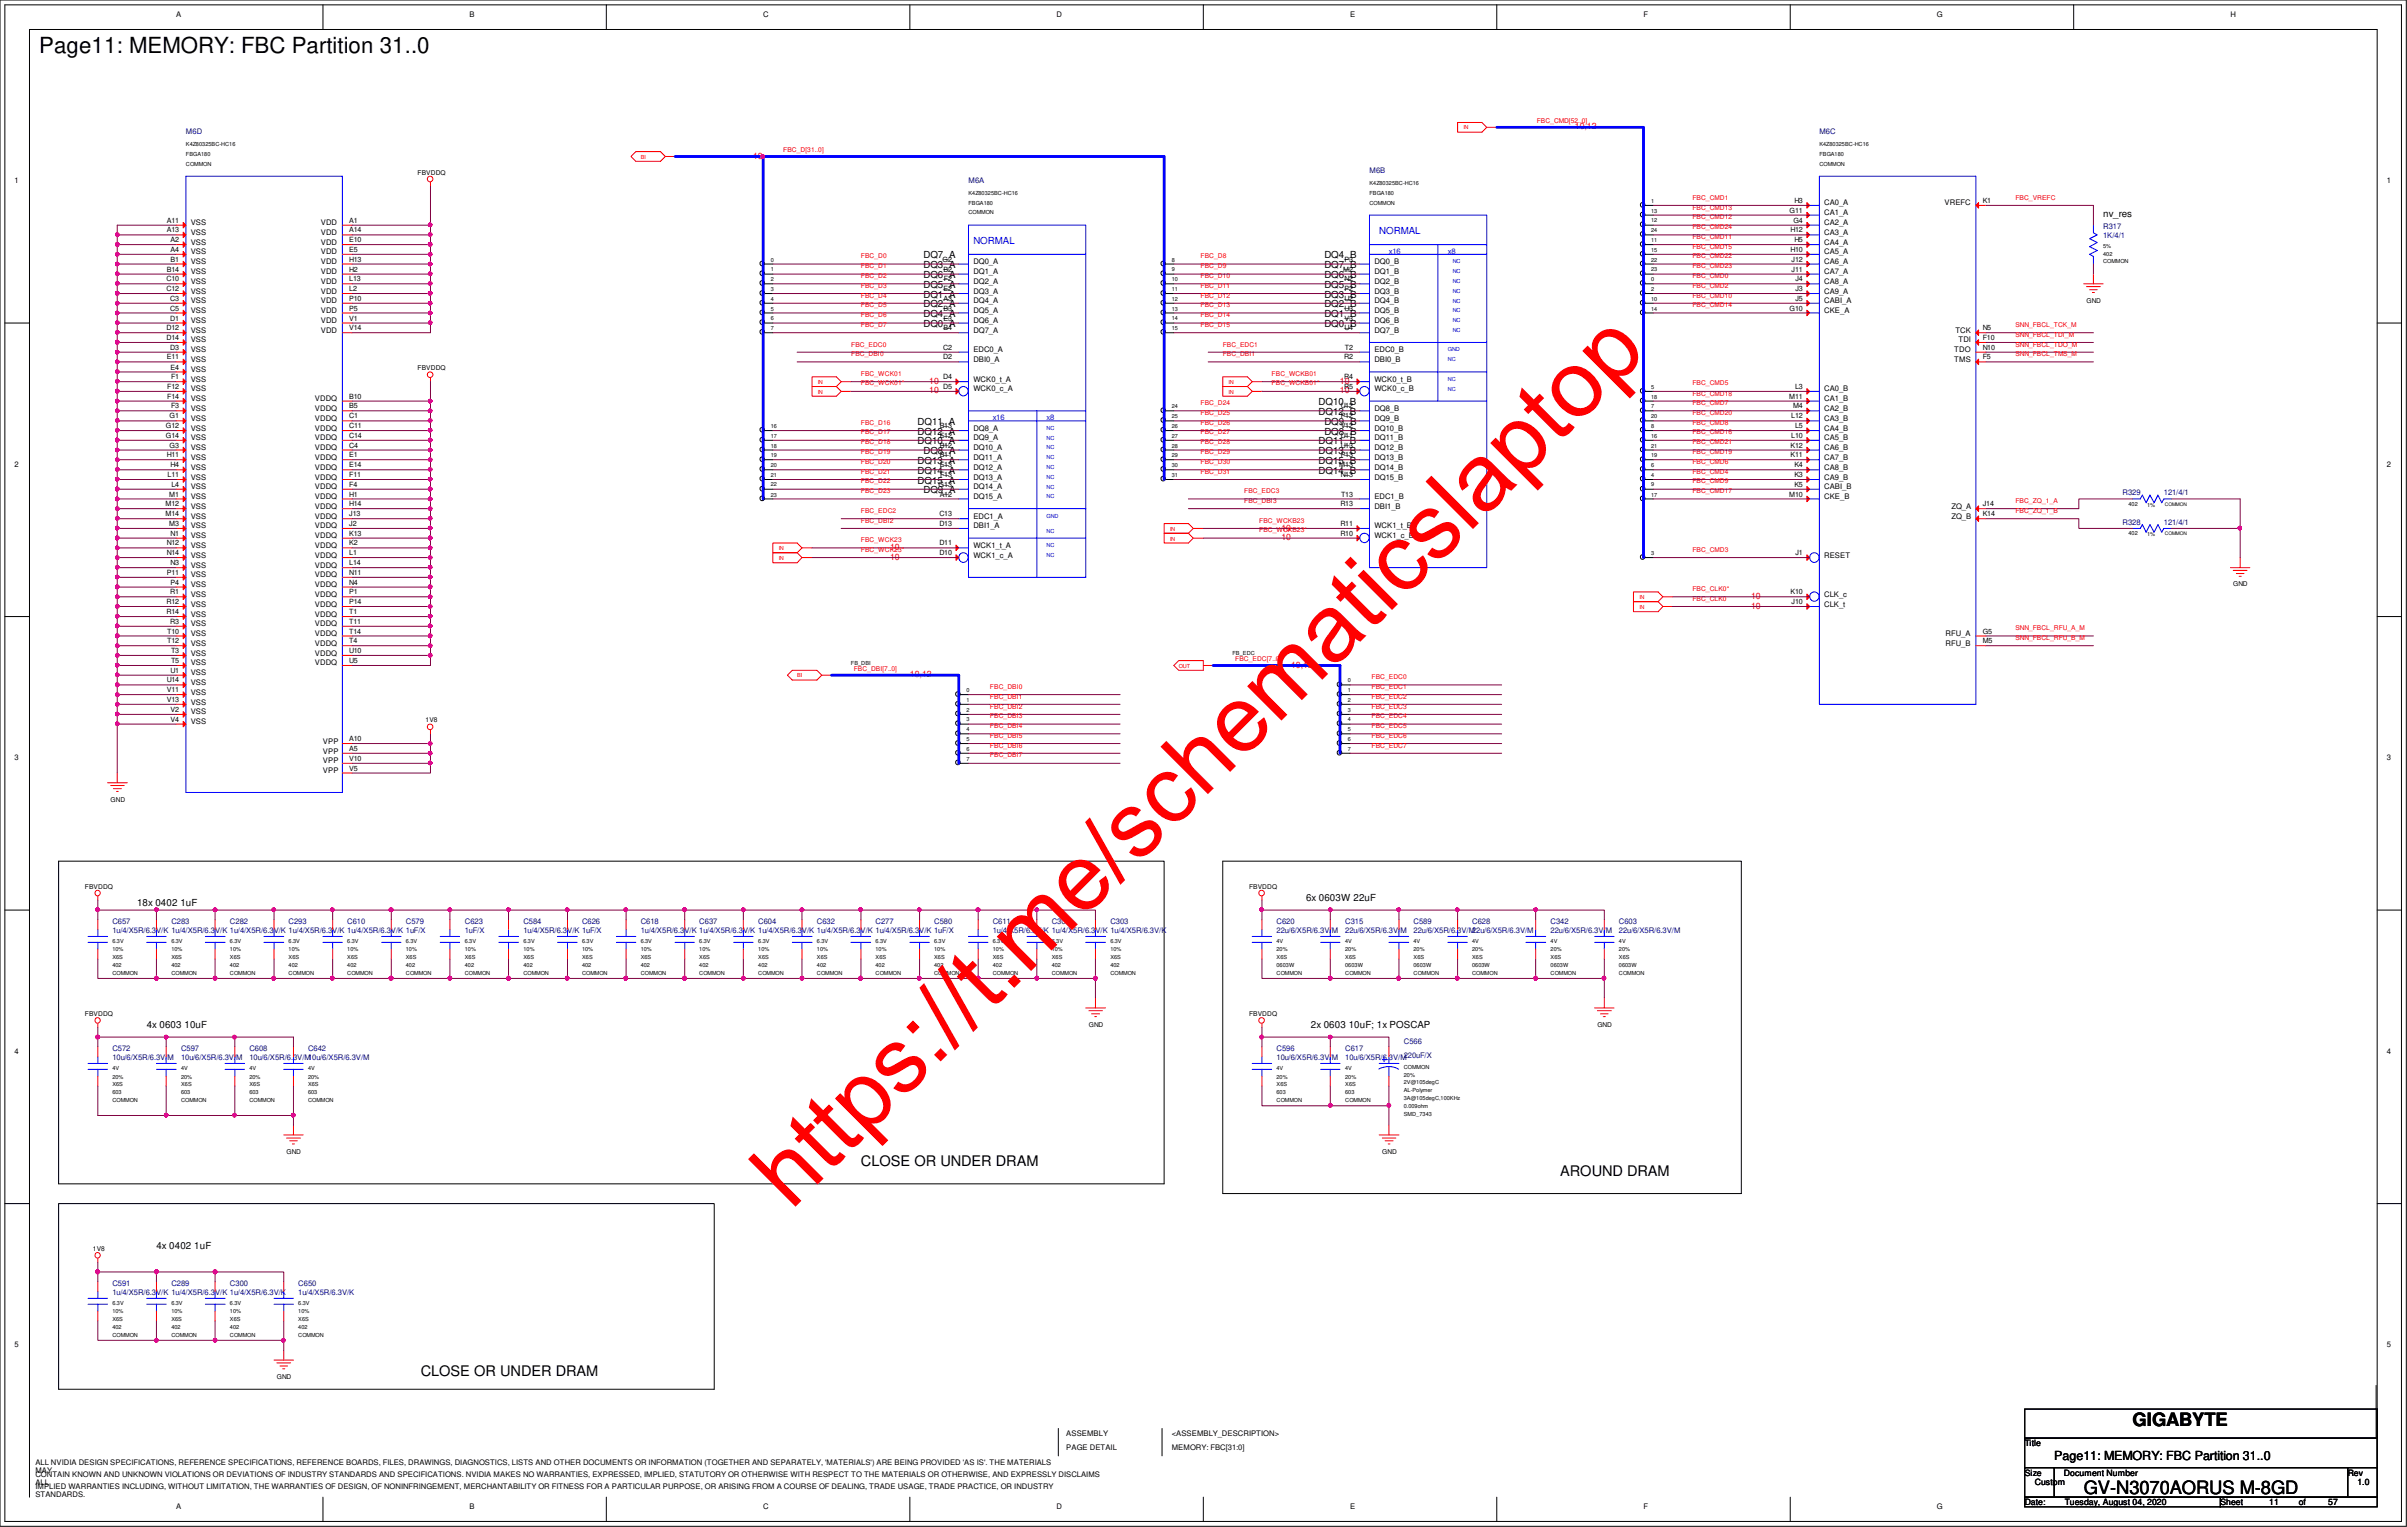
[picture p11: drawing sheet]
<svg xmlns="http://www.w3.org/2000/svg" width="294mm" height="186mm" viewBox="0 0 294 186" stroke-linecap="round" stroke-linejoin="round" font-family="sans-serif">
<defs><g id="words">
<text font-size="11.4" fill="#f00" x="96.5" y="147.8" transform="rotate(-45 96.5 147.8)">https://t.me/schematicslaptop</text>
<text font-size="2.7" x="4.8" y="6.5">Page11: MEMORY: FBC Partition 31..0</text>
<g font-size="2.2">
<text x="260.3" y="174">GIGABYTE</text>
<text x="254.3" y="182.3">GV-N3070AORUS M-8GD</text>
</g>
<g font-size="1.8">
<text x="105.1" y="142.2">CLOSE OR UNDER DRAM</text>
<text x="190.4" y="143.4">AROUND DRAM</text>
<text x="51.4" y="167.9">CLOSE OR UNDER DRAM</text>
</g>
<text font-size="1.5" x="250.7" y="178.1">Page11: MEMORY: FBC Partition 31..0</text>
<g font-size="1.2" fill="#00f">
<text x="118.8" y="29.8">NORMAL</text>
<text x="168.3" y="28.6">NORMAL</text>
</g>
<g font-size="1.2">
<text x="256.7" y="26.4">nv_res</text>
<text x="112.7" y="35.1">DQ5_A</text>
<text x="112.7" y="34">DQ6_A</text>
<text x="112.7" y="32.7">DQ3_A</text>
<text x="112.7" y="31.5">DQ7_A</text>
<text x="161.6" y="35.1">DQ5_B</text>
<text x="161.6" y="34">DQ6_B</text>
<text x="161.6" y="32.7">DQ7_B</text>
<text x="161.6" y="31.5">DQ4_B</text>
<text x="112.7" y="39.9">DQ0_A</text>
<text x="112.7" y="38.7">DQ4_A</text>
<text x="112.7" y="37.5">DQ2_A</text>
<text x="112.7" y="36.3">DQ1_A</text>
<text x="161.6" y="39.9">DQ0_B</text>
<text x="161.6" y="38.7">DQ1_B</text>
<text x="161.6" y="37.5">DQ2_B</text>
<text x="161.6" y="36.3">DQ3_B</text>
<text x="112" y="53">DQ12_A</text>
<text x="112" y="51.9">DQ11_A</text>
<text x="160.9" y="50.6">DQ12_B</text>
<text x="160.9" y="49.4">DQ10_B</text>
<text x="161.6" y="53">DQ8_B</text>
<text x="161.6" y="51.9">DQ9_B</text>
<text x="112" y="59">DQ15_A</text>
<text x="112" y="57.8">DQ14_A</text>
<text x="112" y="56.6">DQ13_A</text>
<text x="112" y="54.2">DQ10_A</text>
<text x="112.7" y="55.4">DQ8_A</text>
<text x="160.9" y="56.6">DQ15_B</text>
<text x="160.9" y="57.8">DQ14_B</text>
<text x="160.9" y="55.4">DQ13_B</text>
<text x="160.9" y="54.2">DQ11_B</text>
<text x="112.7" y="60.2">DQ9_A</text>
<text x="16.7" y="110.6">18x 0402 1uF</text>
<text x="159.4" y="110">6x 0603W 22uF</text>
<text x="17.9" y="125.5">4x 0603 10uF</text>
<text x="160" y="125.5">2x 0603 10uF; 1x POSCAP</text>
<text x="19.1" y="152.4">4x 0402 1uF</text>
</g>
<g font-size="1.1" fill="#f00">
<text x="192.2" y="15.8">10,12</text>
<text x="91.9" y="19.3">10</text>
<text x="113.4" y="46.8">10</text>
<text x="163.5" y="46.8">10</text>
<text x="113.4" y="48">10</text>
<text x="163.5" y="48">10</text>
<text x="156.4" y="65.9">10</text>
<text x="156.4" y="64.7">10</text>
<text x="108.6" y="68.3">10</text>
<text x="108.6" y="67.1">10</text>
<text x="213.7" y="74.3">10</text>
<text x="213.7" y="73.1">10</text>
<text x="111" y="82.6">10,12</text>
<text x="157.6" y="81.4">10,12</text>
</g>
<g font-size="1.1">
<text x="247.1" y="176.4">Title</text>
<text x="247.1" y="180">Size</text>
<text x="247.1" y="183.6">Date:</text>
<text x="248.3" y="181.2">Custom</text>
<text x="251.9" y="180">Document Number</text>
<text x="252" y="183.6">Tuesday, August 04, 2020</text>
<text x="271" y="183.6">Sheet</text>
<text x="276.9" y="183.6">11</text>
<text x="280.5" y="183.6">of</text>
<text x="284.1" y="183.6">57</text>
<text x="286.5" y="180">Rev</text>
<text x="287.7" y="181.2">1.0</text>
</g>
<g font-size=".9">
<text x="21.5" y="2">A</text>
<text x="57.3" y="2">B</text>
<text x="93.1" y="2">C</text>
<text x="128.9" y="2">D</text>
<text x="164.8" y="2">E</text>
<text x="200.6" y="2">F</text>
<text x="236.4" y="2">G</text>
<text x="272.2" y="2">H</text>
<text x="1.8" y="22.4">1</text>
<text x="291.3" y="22.4">1</text>
<text x="20.4" y="28.4">A13</text>
<text x="20.4" y="27.2">A11</text>
<text x="20.8" y="29.5">A2</text>
<text x="23.3" y="29.8">VSS</text>
<text x="23.3" y="28.7">VSS</text>
<text x="23.3" y="27.5">VSS</text>
<text x="39.2" y="29.8">VDD</text>
<text x="39.2" y="28.7">VDD</text>
<text x="39.2" y="27.5">VDD</text>
<text x="42.6" y="29.5">E10</text>
<text x="42.6" y="28.4">A14</text>
<text x="42.6" y="27.2">A1</text>
<text x="218.4" y="26">G11</text>
<text x="218.5" y="28.4">H12</text>
<text x="218.9" y="27.2">G4</text>
<text x="219" y="29.5">H5</text>
<text x="219" y="24.8">H3</text>
<text x="222.6" y="29.8">CA4_A</text>
<text x="222.6" y="28.7">CA3_A</text>
<text x="222.6" y="27.5">CA2_A</text>
<text x="222.6" y="26.3">CA1_A</text>
<text x="222.6" y="25.1">CA0_A</text>
<text x="237.3" y="25.1">VREFC</text>
<text x="242" y="24.8">K1</text>
<text x="20.3" y="35.5">C12</text>
<text x="20.3" y="34.3">C10</text>
<text x="20.4" y="33.1">B14</text>
<text x="20.8" y="31.9">B1</text>
<text x="20.8" y="30.7">A4</text>
<text x="23.3" y="35.8">VSS</text>
<text x="23.3" y="34.6">VSS</text>
<text x="23.3" y="33.4">VSS</text>
<text x="23.3" y="32.3">VSS</text>
<text x="23.3" y="31">VSS</text>
<text x="39.2" y="35.8">VDD</text>
<text x="39.2" y="34.6">VDD</text>
<text x="39.2" y="33.4">VDD</text>
<text x="39.2" y="32.3">VDD</text>
<text x="39.2" y="31">VDD</text>
<text x="42.6" y="35.5">L2</text>
<text x="42.6" y="34.3">L13</text>
<text x="42.6" y="33.1">H2</text>
<text x="42.6" y="31.9">H13</text>
<text x="42.6" y="30.7">E5</text>
<text x="115" y="31.9">G2</text>
<text x="115.1" y="35.5">E2</text>
<text x="115.1" y="33.1">B2</text>
<text x="115.2" y="34.3">F2</text>
<text x="118.8" y="35.8">DQ3_A</text>
<text x="118.8" y="34.6">DQ2_A</text>
<text x="118.8" y="33.4">DQ1_A</text>
<text x="118.8" y="32.3">DQ0_A</text>
<text x="163.9" y="33.1">M2</text>
<text x="164.1" y="35.5">P2</text>
<text x="164.1" y="34.3">N2</text>
<text x="164.1" y="31.9">P3</text>
<text x="167.7" y="35.8">DQ3_B</text>
<text x="167.7" y="34.6">DQ2_B</text>
<text x="167.7" y="33.4">DQ1_B</text>
<text x="167.7" y="32.3">DQ0_B</text>
<text x="218.5" y="30.7">H10</text>
<text x="218.7" y="33.1">J11</text>
<text x="218.7" y="31.9">J12</text>
<text x="219.1" y="35.5">J3</text>
<text x="219.1" y="34.3">J4</text>
<text x="222.6" y="35.8">CA9_A</text>
<text x="222.6" y="34.6">CA8_A</text>
<text x="222.6" y="33.4">CA7_A</text>
<text x="222.6" y="32.3">CA6_A</text>
<text x="222.6" y="31">CA5_A</text>
<text x="20.3" y="41.5">D14</text>
<text x="20.3" y="40.3">D12</text>
<text x="20.8" y="39.1">D1</text>
<text x="20.8" y="37.9">C5</text>
<text x="20.8" y="36.7">C3</text>
<text x="23.3" y="41.8">VSS</text>
<text x="23.3" y="40.6">VSS</text>
<text x="23.3" y="39.4">VSS</text>
<text x="23.3" y="38.2">VSS</text>
<text x="23.3" y="37">VSS</text>
<text x="39.2" y="40.6">VDD</text>
<text x="39.2" y="39.4">VDD</text>
<text x="39.2" y="38.2">VDD</text>
<text x="39.2" y="37">VDD</text>
<text x="42.6" y="40.3">V14</text>
<text x="42.6" y="39.1">V1</text>
<text x="42.6" y="37.9">P5</text>
<text x="42.6" y="36.7">P10</text>
<text x="115.1" y="40.3">B4</text>
<text x="115.1" y="39.1">E3</text>
<text x="115.1" y="37.9">B3</text>
<text x="115.1" y="36.7">A3</text>
<text x="118.8" y="40.6">DQ7_A</text>
<text x="118.8" y="39.4">DQ6_A</text>
<text x="118.8" y="38.2">DQ5_A</text>
<text x="118.8" y="37">DQ4_A</text>
<text x="164.1" y="40.3">U4</text>
<text x="164.1" y="39.1">V3</text>
<text x="164.1" y="37.9">U3</text>
<text x="164.1" y="36.7">U2</text>
<text x="167.7" y="40.6">DQ7_B</text>
<text x="167.7" y="39.4">DQ6_B</text>
<text x="167.7" y="38.2">DQ5_B</text>
<text x="167.7" y="37">DQ4_B</text>
<text x="218.4" y="37.9">G10</text>
<text x="219.1" y="36.7">J5</text>
<text x="222.6" y="38.2">CKE_A</text>
<text x="222.6" y="37">CABI_A</text>
<text x="238.6" y="40.6">TCK</text>
<text x="239" y="41.8">TDI</text>
<text x="242" y="41.5">F10</text>
<text x="242" y="40.3">N5</text>
<text x="20.4" y="43.9">E11</text>
<text x="20.4" y="47.5">F12</text>
<text x="20.8" y="42.7">D3</text>
<text x="20.8" y="45.1">E4</text>
<text x="20.9" y="46.3">F1</text>
<text x="23.3" y="47.8">VSS</text>
<text x="23.3" y="46.6">VSS</text>
<text x="23.3" y="45.4">VSS</text>
<text x="23.3" y="44.2">VSS</text>
<text x="23.3" y="43">VSS</text>
<text x="115.1" y="47.5">D5</text>
<text x="115.1" y="46.3">D4</text>
<text x="115.1" y="43.9">D2</text>
<text x="115.1" y="42.7">C2</text>
<text x="118.8" y="47.8">WCK0_c_A</text>
<text x="118.8" y="46.6">WCK0_t_A</text>
<text x="118.8" y="44.2">DBI0_A</text>
<text x="118.8" y="43">EDC0_A</text>
<text x="164" y="47.5">R5</text>
<text x="164" y="46.3">R4</text>
<text x="164" y="43.9">R2</text>
<text x="164.1" y="42.7">T2</text>
<text x="167.7" y="47.8">WCK0_c_B</text>
<text x="167.7" y="46.6">WCK0_t_B</text>
<text x="167.7" y="44.2">DBI0_B</text>
<text x="167.7" y="43">EDC0_B</text>
<text x="219.1" y="47.5">L3</text>
<text x="222.6" y="47.8">CA0_B</text>
<text x="238.5" y="44.2">TMS</text>
<text x="238.5" y="43">TDO</text>
<text x="242" y="43.9">F5</text>
<text x="242" y="42.7">N10</text>
<text x="20.2" y="53.4">G14</text>
<text x="20.2" y="52.2">G12</text>
<text x="20.4" y="48.6">F14</text>
<text x="20.7" y="51.1">G1</text>
<text x="20.9" y="49.8">F3</text>
<text x="23.3" y="53.7">VSS</text>
<text x="23.3" y="52.5">VSS</text>
<text x="23.3" y="51.4">VSS</text>
<text x="23.3" y="50.2">VSS</text>
<text x="23.3" y="48.9">VSS</text>
<text x="38.4" y="53.7">VDDQ</text>
<text x="38.4" y="52.5">VDDQ</text>
<text x="38.4" y="51.4">VDDQ</text>
<text x="38.4" y="50.2">VDDQ</text>
<text x="38.4" y="48.9">VDDQ</text>
<text x="42.6" y="53.4">C14</text>
<text x="42.6" y="52.2">C11</text>
<text x="42.6" y="51.1">C1</text>
<text x="42.6" y="49.8">B5</text>
<text x="42.6" y="48.6">B10</text>
<text x="114.7" y="53.4">E12</text>
<text x="114.7" y="52.2">B13</text>
<text x="118.8" y="53.7">DQ9_A</text>
<text x="118.8" y="52.5">DQ8_A</text>
<text x="163.6" y="53.4">U11</text>
<text x="163.6" y="52.2">V12</text>
<text x="163.6" y="51.1">P12</text>
<text x="163.6" y="49.8">U12</text>
<text x="167.7" y="53.7">DQ11_B</text>
<text x="167.7" y="52.5">DQ10_B</text>
<text x="167.7" y="51.4">DQ9_B</text>
<text x="167.7" y="50.2">DQ8_B</text>
<text x="218.4" y="48.6">M11</text>
<text x="218.6" y="53.4">L10</text>
<text x="218.6" y="51.1">L12</text>
<text x="218.8" y="49.8">M4</text>
<text x="219.1" y="52.2">L5</text>
<text x="222.6" y="53.7">CA5_B</text>
<text x="222.6" y="52.5">CA4_B</text>
<text x="222.6" y="51.4">CA3_B</text>
<text x="222.6" y="50.2">CA2_B</text>
<text x="222.6" y="48.9">CA1_B</text>
<text x="1.8" y="56.9">2</text>
<text x="20.4" y="55.8">H11</text>
<text x="20.4" y="58.2">L11</text>
<text x="20.7" y="54.6">G3</text>
<text x="20.8" y="57">H4</text>
<text x="20.9" y="59.4">L4</text>
<text x="23.3" y="59.7">VSS</text>
<text x="23.3" y="58.5">VSS</text>
<text x="23.3" y="57.3">VSS</text>
<text x="23.3" y="56.1">VSS</text>
<text x="23.3" y="54.9">VSS</text>
<text x="38.4" y="59.7">VDDQ</text>
<text x="38.4" y="58.5">VDDQ</text>
<text x="38.4" y="57.3">VDDQ</text>
<text x="38.4" y="56.1">VDDQ</text>
<text x="38.4" y="54.9">VDDQ</text>
<text x="42.6" y="59.4">F4</text>
<text x="42.6" y="58.2">F11</text>
<text x="42.6" y="57">E14</text>
<text x="42.6" y="55.8">E1</text>
<text x="42.6" y="54.6">C4</text>
<text x="114.6" y="59.4">G13</text>
<text x="114.7" y="57">E13</text>
<text x="114.7" y="55.8">B11</text>
<text x="114.7" y="54.6">B12</text>
<text x="114.7" y="58.2">F13</text>
<text x="118.8" y="59.7">DQ14_A</text>
<text x="118.8" y="58.5">DQ13_A</text>
<text x="118.8" y="57.3">DQ12_A</text>
<text x="118.8" y="56.1">DQ11_A</text>
<text x="118.8" y="54.9">DQ10_A</text>
<text x="163.4" y="57">M13</text>
<text x="163.6" y="58.2">N13</text>
<text x="163.6" y="55.8">P13</text>
<text x="163.6" y="54.6">U13</text>
<text x="167.7" y="58.5">DQ15_B</text>
<text x="167.7" y="57.3">DQ14_B</text>
<text x="167.7" y="56.1">DQ13_B</text>
<text x="167.7" y="54.9">DQ12_B</text>
<text x="218.5" y="55.8">K11</text>
<text x="218.5" y="54.6">K12</text>
<text x="219" y="59.4">K5</text>
<text x="219" y="58.2">K3</text>
<text x="219" y="57">K4</text>
<text x="222.6" y="59.7">CABI_B</text>
<text x="222.6" y="58.5">CA9_B</text>
<text x="222.6" y="57.3">CA8_B</text>
<text x="222.6" y="56.1">CA7_B</text>
<text x="222.6" y="54.9">CA6_B</text>
<text x="291.3" y="56.9">2</text>
<text x="20.2" y="63">M14</text>
<text x="20.2" y="61.8">M12</text>
<text x="20.7" y="64.2">M3</text>
<text x="20.7" y="60.6">M1</text>
<text x="20.8" y="65.4">N1</text>
<text x="23.3" y="65.7">VSS</text>
<text x="23.3" y="64.5">VSS</text>
<text x="23.3" y="63.3">VSS</text>
<text x="23.3" y="62.1">VSS</text>
<text x="23.3" y="60.9">VSS</text>
<text x="38.4" y="65.7">VDDQ</text>
<text x="38.4" y="64.5">VDDQ</text>
<text x="38.4" y="63.3">VDDQ</text>
<text x="38.4" y="62.1">VDDQ</text>
<text x="38.4" y="60.9">VDDQ</text>
<text x="42.6" y="65.4">K13</text>
<text x="42.6" y="64.2">J2</text>
<text x="42.6" y="63">J13</text>
<text x="42.6" y="61.8">H14</text>
<text x="42.6" y="60.6">H1</text>
<text x="114.6" y="64.2">D13</text>
<text x="114.6" y="63">C13</text>
<text x="114.7" y="60.6">A12</text>
<text x="118.8" y="64.5">DBI1_A</text>
<text x="118.8" y="63.3">EDC1_A</text>
<text x="118.8" y="60.9">DQ15_A</text>
<text x="163.6" y="65.4">R10</text>
<text x="163.6" y="64.2">R11</text>
<text x="163.6" y="61.8">R13</text>
<text x="163.7" y="60.6">T13</text>
<text x="167.7" y="65.7">WCK1_c_B</text>
<text x="167.7" y="64.5">WCK1_t_B</text>
<text x="167.7" y="62.1">DBI1_B</text>
<text x="167.7" y="60.9">EDC1_B</text>
<text x="218.4" y="60.6">M10</text>
<text x="222.6" y="60.9">CKE_B</text>
<text x="238.2" y="63.3">ZQ_B</text>
<text x="238.2" y="62.1">ZQ_A</text>
<text x="242" y="63">K14</text>
<text x="242" y="61.8">J14</text>
<text x="20.4" y="70.1">P11</text>
<text x="20.4" y="67.7">N14</text>
<text x="20.4" y="66.5">N12</text>
<text x="20.8" y="71.3">P4</text>
<text x="20.8" y="69">N3</text>
<text x="23.3" y="71.6">VSS</text>
<text x="23.3" y="70.4">VSS</text>
<text x="23.3" y="69.3">VSS</text>
<text x="23.3" y="68.1">VSS</text>
<text x="23.3" y="66.8">VSS</text>
<text x="38.4" y="71.6">VDDQ</text>
<text x="38.4" y="70.4">VDDQ</text>
<text x="38.4" y="69.3">VDDQ</text>
<text x="38.4" y="68.1">VDDQ</text>
<text x="38.4" y="66.8">VDDQ</text>
<text x="42.6" y="71.3">N4</text>
<text x="42.6" y="70.1">N11</text>
<text x="42.6" y="69">L14</text>
<text x="42.6" y="67.7">L1</text>
<text x="42.6" y="66.5">K2</text>
<text x="114.6" y="67.7">D10</text>
<text x="114.6" y="66.5">D11</text>
<text x="118.8" y="68.1">WCK1_c_A</text>
<text x="118.8" y="66.8">WCK1_t_A</text>
<text x="219.1" y="67.7">J1</text>
<text x="222.6" y="68.1">RESET</text>
<text x="20.3" y="74.9">R14</text>
<text x="20.3" y="73.7">R12</text>
<text x="20.4" y="77.3">T10</text>
<text x="20.8" y="76.1">R3</text>
<text x="20.8" y="72.5">R1</text>
<text x="23.3" y="77.6">VSS</text>
<text x="23.3" y="76.4">VSS</text>
<text x="23.3" y="75.2">VSS</text>
<text x="23.3" y="74">VSS</text>
<text x="23.3" y="72.8">VSS</text>
<text x="38.4" y="77.6">VDDQ</text>
<text x="38.4" y="76.4">VDDQ</text>
<text x="38.4" y="75.2">VDDQ</text>
<text x="38.4" y="74">VDDQ</text>
<text x="38.4" y="72.8">VDDQ</text>
<text x="42.6" y="77.3">T14</text>
<text x="42.6" y="76.1">T11</text>
<text x="42.6" y="74.9">T1</text>
<text x="42.6" y="73.7">P14</text>
<text x="42.6" y="72.5">P1</text>
<text x="218.5" y="72.5">K10</text>
<text x="218.7" y="73.7">J10</text>
<text x="222.6" y="74">CLK_t</text>
<text x="222.6" y="72.8">CLK_c</text>
<text x="237.4" y="77.6">RFU_A</text>
<text x="242" y="77.3">G5</text>
<text x="20.4" y="83.3">U14</text>
<text x="20.4" y="78.5">T12</text>
<text x="20.8" y="82.1">U1</text>
<text x="20.9" y="80.9">T5</text>
<text x="20.9" y="79.7">T3</text>
<text x="23.3" y="83.6">VSS</text>
<text x="23.3" y="82.4">VSS</text>
<text x="23.3" y="81.2">VSS</text>
<text x="23.3" y="80">VSS</text>
<text x="23.3" y="78.8">VSS</text>
<text x="38.4" y="81.2">VDDQ</text>
<text x="38.4" y="80">VDDQ</text>
<text x="38.4" y="78.8">VDDQ</text>
<text x="42.6" y="80.9">U5</text>
<text x="42.6" y="79.7">U10</text>
<text x="42.6" y="78.5">T4</text>
<text x="237.4" y="78.8">RFU_B</text>
<text x="242" y="78.5">M5</text>
<text x="20.4" y="85.6">V13</text>
<text x="20.4" y="84.5">V11</text>
<text x="20.8" y="88.1">V4</text>
<text x="20.8" y="86.9">V2</text>
<text x="23.3" y="88.3">VSS</text>
<text x="23.3" y="87.2">VSS</text>
<text x="23.3" y="86">VSS</text>
<text x="23.3" y="84.8">VSS</text>
<text x="1.8" y="92.8">3</text>
<text x="39.4" y="94.3">VPP</text>
<text x="39.4" y="93.1">VPP</text>
<text x="39.4" y="91.9">VPP</text>
<text x="39.4" y="90.7">VPP</text>
<text x="42.6" y="94">V5</text>
<text x="42.6" y="92.8">V10</text>
<text x="42.6" y="91.6">A5</text>
<text x="42.6" y="90.4">A10</text>
<text x="291.3" y="92.8">3</text>
<text x="1.8" y="128.6">4</text>
<text x="291.3" y="128.6">4</text>
<text x="1.8" y="164.4">5</text>
<text x="291.3" y="164.4">5</text>
<text x="4.3" y="178.7">ALL NVIDIA DESIGN SPECIFICATIONS, REFERENCE SPECIFICATIONS, REFERENCE BOARDS, FILES, DRAWINGS, DIAGNOSTICS, LISTS AND OTHER DOCUMENTS OR INFORMATION (TOGETHER AND SEPARATELY, 'MATERIALS') ARE BEING PROVIDED 'AS IS'. THE MATERIALS</text>
<text x="4.3" y="179.7">MAY</text>
<text x="130.1" y="177">PAGE DETAIL</text>
<text x="130.1" y="175.3">ASSEMBLY</text>
<text x="143" y="175.3">&lt;ASSEMBLY_DESCRIPTION&gt;</text>
<text x="143" y="177">MEMORY: FBC[31:0]</text>
<text x="4.3" y="180.2">CONTAIN KNOWN AND UNKNOWN VIOLATIONS OR DEVIATIONS OF INDUSTRY STANDARDS AND SPECIFICATIONS. NVIDIA MAKES NO WARRANTIES, EXPRESSED, IMPLIED, STATUTORY OR OTHERWISE WITH RESPECT TO THE MATERIALS OR OTHERWISE, AND EXPRESSLY DISCLAIMS</text>
<text x="4.3" y="181.1">ALL</text>
<text x="4.3" y="181.7">IMPLIED WARRANTIES INCLUDING, WITHOUT LIMITATION, THE WARRANTIES OF DESIGN, OF NONINFRINGEMENT, MERCHANTABILITY OR FITNESS FOR A PARTICULAR PURPOSE, OR ARISING FROM A COURSE OF DEALING, TRADE USAGE, TRADE PRACTICE, OR INDUSTRY</text>
<text x="4.3" y="182.7">STANDARDS.</text>
<text x="21.5" y="184.1">A</text>
<text x="57.3" y="184.1">B</text>
<text x="93.1" y="184.1">C</text>
<text x="128.9" y="184.1">D</text>
<text x="164.8" y="184.1">E</text>
<text x="200.6" y="184.1">F</text>
<text x="236.4" y="184.1">G</text>
</g>
<g font-size=".9" fill="#000080">
<text x="22.7" y="16.4">M6D</text>
<text x="222" y="16.4">M6C</text>
<text x="118.2" y="22.4">M6A</text>
<text x="167.1" y="21.1">M6B</text>
<text x="256.7" y="29">1K/4/1</text>
<text x="256.7" y="27.9">R317</text>
<text x="259" y="64">R328</text>
<text x="259" y="60.4">R329</text>
<text x="264.1" y="64">121/4/1</text>
<text x="264.1" y="60.4">121/4/1</text>
<text x="13.7" y="113.8">1u/4/X5R/6.3V/K 1u/4/X5R/6.3V/K 1u/4/X5R/6.3V/K 1u/4/X5R/6.3V/K 1u/4/X5R/6.3V/K 1uF/X</text>
<text x="13.7" y="112.7">C657</text>
<text x="20.9" y="112.7">C283</text>
<text x="28.1" y="112.7">C282</text>
<text x="35.2" y="112.7">C293</text>
<text x="42.4" y="112.7">C610</text>
<text x="49.5" y="112.7">C579</text>
<text x="56.7" y="113.8">1uF/X</text>
<text x="56.7" y="112.7">C623</text>
<text x="63.9" y="113.8">1u/4/X5R/6.3V/K 1uF/X</text>
<text x="63.9" y="112.7">C584</text>
<text x="71" y="112.7">C626</text>
<text x="78.2" y="113.8">1u/4/X5R/6.3V/K 1u/4/X5R/6.3V/K 1u/4/X5R/6.3V/K 1u/4/X5R/6.3V/K 1u/4/X5R/6.3V/K 1uF/X</text>
<text x="78.2" y="112.7">C618</text>
<text x="85.3" y="112.7">C637</text>
<text x="92.5" y="112.7">C604</text>
<text x="99.7" y="112.7">C632</text>
<text x="106.8" y="112.7">C277</text>
<text x="114" y="112.7">C580</text>
<text x="121.2" y="113.8">1u/4/X5R/6.3V/K 1u/4/X5R/6.3V/K 1u/4/X5R/6.3V/K</text>
<text x="121.2" y="112.7">C611</text>
<text x="128.4" y="112.7">C302</text>
<text x="135.5" y="112.7">C303</text>
<text x="155.8" y="113.8">22u/6/X5R/6.3V/M</text>
<text x="155.8" y="112.7">C620</text>
<text x="164.2" y="113.8">22u/6/X5R/6.3V/M</text>
<text x="164.2" y="112.7">C315</text>
<text x="172.5" y="113.8">22u/6/X5R/6.3V/M22u/6/X5R/6.3V/M</text>
<text x="172.5" y="112.7">C589</text>
<text x="179.7" y="112.7">C628</text>
<text x="189.2" y="113.8">22u/6/X5R/6.3V/M</text>
<text x="189.2" y="112.7">C342</text>
<text x="197.6" y="113.8">22u/6/X5R/6.3V/M</text>
<text x="197.6" y="112.7">C603</text>
<text x="13.7" y="129.3">10u/6/X5R/6.3V/M</text>
<text x="13.7" y="128.2">C572</text>
<text x="22.1" y="129.3">10u/6/X5R/6.3V/M</text>
<text x="22.1" y="128.2">C597</text>
<text x="30.4" y="129.3">10u/6/X5R/6.3V/M10u/6/X5R/6.3V/M</text>
<text x="30.4" y="128.2">C608</text>
<text x="37.6" y="128.2">C642</text>
<text x="155.8" y="129.3">10u/6/X5R/6.3V/M</text>
<text x="155.8" y="128.2">C596</text>
<text x="164.2" y="129.3">10u/6/X5R/6.3V/M220uF/X</text>
<text x="164.2" y="128.2">C617</text>
<text x="171.3" y="127.4">C566</text>
<text x="13.7" y="157.9">1u/4/X5R/6.3V/K 1u/4/X5R/6.3V/K 1u/4/X5R/6.3V/K</text>
<text x="13.7" y="156.9">C591</text>
<text x="20.9" y="156.9">C289</text>
<text x="28.1" y="156.9">C300</text>
<text x="36.4" y="157.9">1u/4/X5R/6.3V/K</text>
<text x="36.4" y="156.9">C650</text>
</g>
<g font-size=".9" fill="#00f">
<text x="169.5" y="30.9">x16</text>
<text x="176.7" y="30.9">x8</text>
<text x="121.2" y="51.2">x16</text>
<text x="127.7" y="51.2">x8</text>
</g>
<g font-size=".8" fill="#f00">
<text x="187.5" y="15">FBC_CMD[52..0]</text>
<text x="95.6" y="18.5">FBC_D[31..0]</text>
<text x="206.5" y="29.1">FBC_CMD11</text>
<text x="206.5" y="26.8">FBC_CMD12</text>
<text x="206.5" y="25.6">FBC_CMD13</text>
<text x="206.5" y="24.4">FBC_CMD1</text>
<text x="206.5" y="27.9">FBC_CMD24</text>
<text x="246" y="24.4">FBC_VREFC</text>
<text x="105.1" y="31.5">FBC_D0</text>
<text x="105.1" y="32.7">FBC_D1</text>
<text x="105.1" y="33.9">FBC_D2</text>
<text x="105.1" y="35.1">FBC_D3</text>
<text x="146.5" y="33.9">FBC_D10</text>
<text x="146.5" y="35.1">FBC_D11</text>
<text x="146.5" y="31.5">FBC_D8</text>
<text x="146.5" y="32.7">FBC_D9</text>
<text x="206.5" y="33.9">FBC_CMD0</text>
<text x="206.5" y="30.4">FBC_CMD15</text>
<text x="206.5" y="31.5">FBC_CMD22</text>
<text x="206.5" y="32.7">FBC_CMD23</text>
<text x="206.5" y="35.1">FBC_CMD2</text>
<text x="105.1" y="36.3">FBC_D4</text>
<text x="105.1" y="37.5">FBC_D5</text>
<text x="105.1" y="38.7">FBC_D6</text>
<text x="105.1" y="39.9">FBC_D7</text>
<text x="146.5" y="36.3">FBC_D12</text>
<text x="146.5" y="37.5">FBC_D13</text>
<text x="146.5" y="38.7">FBC_D14</text>
<text x="146.5" y="39.9">FBC_D15</text>
<text x="206.5" y="36.3">FBC_CMD10</text>
<text x="206.5" y="37.5">FBC_CMD14</text>
<text x="246" y="39.9">SNN_FBCL_TCK_M</text>
<text x="246" y="41.1">SNN_FBCL_TDI_M</text>
<text x="103.9" y="43.5">FBC_DBI0</text>
<text x="103.9" y="42.3">FBC_EDC0</text>
<text x="105.1" y="45.8">FBC_WCK01</text>
<text x="105.1" y="47">FBC_WCK01*</text>
<text x="149.2" y="43.5">FBC_DBI1</text>
<text x="149.2" y="42.3">FBC_EDC1</text>
<text x="155.2" y="45.8">FBC_WCKB01</text>
<text x="155.2" y="47">FBC_WCKB01*</text>
<text x="206.5" y="47">FBC_CMD5</text>
<text x="246" y="42.3">SNN_FBCL_TDO_M</text>
<text x="246" y="43.5">SNN_FBCL_TMS_M</text>
<text x="105.1" y="51.8">FBC_D16</text>
<text x="105.1" y="53">FBC_D17</text>
<text x="146.5" y="49.4">FBC_D24</text>
<text x="146.5" y="50.6">FBC_D25</text>
<text x="146.5" y="51.8">FBC_D26</text>
<text x="146.5" y="53">FBC_D27</text>
<text x="206.5" y="53">FBC_CMD16</text>
<text x="206.5" y="48.3">FBC_CMD18</text>
<text x="206.5" y="50.6">FBC_CMD20</text>
<text x="206.5" y="49.4">FBC_CMD7</text>
<text x="206.5" y="51.8">FBC_CMD8</text>
<text x="105.1" y="54.2">FBC_D18</text>
<text x="105.1" y="55.4">FBC_D19</text>
<text x="105.1" y="56.6">FBC_D20</text>
<text x="105.1" y="57.8">FBC_D21</text>
<text x="105.1" y="59">FBC_D22</text>
<text x="146.5" y="54.2">FBC_D28</text>
<text x="146.5" y="55.4">FBC_D29</text>
<text x="146.5" y="56.6">FBC_D30</text>
<text x="146.5" y="57.8">FBC_D31</text>
<text x="206.5" y="55.4">FBC_CMD19</text>
<text x="206.5" y="54.2">FBC_CMD21</text>
<text x="206.5" y="57.8">FBC_CMD4</text>
<text x="206.5" y="56.6">FBC_CMD6</text>
<text x="206.5" y="59">FBC_CMD9</text>
<text x="105.1" y="60.2">FBC_D23</text>
<text x="105.1" y="63.8">FBC_DBI2</text>
<text x="105.1" y="62.6">FBC_EDC2</text>
<text x="151.8" y="61.4">FBC_DBI3</text>
<text x="151.8" y="60.2">FBC_EDC3</text>
<text x="153.7" y="63.8">FBC_WCKB23</text>
<text x="153.7" y="64.9">FBC_WCKB23*</text>
<text x="206.5" y="60.2">FBC_CMD17</text>
<text x="246" y="61.4">FBC_ZQ_1_A</text>
<text x="246" y="62.6">FBC_ZQ_1_B</text>
<text x="105.1" y="66.2">FBC_WCK23</text>
<text x="105.1" y="67.4">FBC_WCK23*</text>
<text x="206.5" y="67.4">FBC_CMD3</text>
<text x="206.5" y="73.3">FBC_CLK0</text>
<text x="206.5" y="72.1">FBC_CLK0*</text>
<text x="246" y="76.9">SNN_FBCL_RFU_A_M</text>
<text x="104.2" y="81.8">FBC_DBI[7..0]</text>
<text x="150.7" y="80.6">FBC_EDC[7..0]</text>
<text x="167.4" y="82.8">FBC_EDC0</text>
<text x="246" y="78.1">SNN_FBCL_RFU_B_M</text>
<text x="120.8" y="84.1">FBC_DBI0</text>
<text x="120.8" y="85.3">FBC_DBI1</text>
<text x="120.8" y="86.4">FBC_DBI2</text>
<text x="120.8" y="87.6">FBC_DBI3</text>
<text x="120.8" y="88.8">FBC_DBI4</text>
<text x="167.4" y="84.1">FBC_EDC1</text>
<text x="167.4" y="85.3">FBC_EDC2</text>
<text x="167.4" y="86.4">FBC_EDC3</text>
<text x="167.4" y="87.6">FBC_EDC4</text>
<text x="167.4" y="88.8">FBC_EDC5</text>
<text x="120.8" y="90">FBC_DBI5</text>
<text x="120.8" y="91.2">FBC_DBI6</text>
<text x="120.8" y="92.4">FBC_DBI7</text>
<text x="167.4" y="90">FBC_EDC6</text>
<text x="167.4" y="91.2">FBC_EDC7</text>
</g>
<g font-size=".8">
<text x="51" y="21.3">FBVDDQ</text>
<text x="254.6" y="36.9">GND</text>
<text x="51" y="45.2">FBVDDQ</text>
<text x="272.5" y="71.5">GND</text>
<text x="51.9" y="88.1">1V8</text>
<text x="13.5" y="97.8">GND</text>
<text x="10.4" y="108.5">FBVDDQ</text>
<text x="152.4" y="108.5">FBVDDQ</text>
<text x="10.4" y="124">FBVDDQ</text>
<text x="132.9" y="125.3">GND</text>
<text x="152.4" y="124">FBVDDQ</text>
<text x="194.9" y="125.3">GND</text>
<text x="35" y="140.8">GND</text>
<text x="168.7" y="140.8">GND</text>
<text x="11.3" y="152.6">1V8</text>
<text x="33.8" y="168.2">GND</text>
</g>
<g font-size=".7">
<text x="22.7" y="17.8">K4Z80325BC-HC16</text>
<text x="222" y="17.8">K4Z80325BC-HC16</text>
<text x="22.7" y="20.2">COMMON</text>
<text x="22.7" y="19">FBGA180</text>
<text x="118.2" y="23.8">K4Z80325BC-HC16</text>
<text x="167.1" y="23.8">FBGA180</text>
<text x="167.1" y="22.6">K4Z80325BC-HC16</text>
<text x="222" y="20.2">COMMON</text>
<text x="222" y="19">FBGA180</text>
<text x="118.2" y="25">FBGA180</text>
<text x="118.2" y="26.2">COMMON</text>
<text x="167.1" y="25">COMMON</text>
<text x="201.5" y="29.5">11</text>
<text x="201.5" y="28.3">24</text>
<text x="201.5" y="27.1">12</text>
<text x="201.5" y="26">13</text>
<text x="201.5" y="24.8">1</text>
<text x="94.1" y="35.5">3</text>
<text x="94.1" y="34.3">2</text>
<text x="94.1" y="33.1">1</text>
<text x="94.1" y="31.9">0</text>
<text x="143" y="35.5">11</text>
<text x="143" y="34.3">10</text>
<text x="143" y="33.1">9</text>
<text x="143" y="31.9">8</text>
<text x="201.5" y="35.5">2</text>
<text x="201.5" y="34.3">0</text>
<text x="201.5" y="33.1">23</text>
<text x="201.5" y="31.9">22</text>
<text x="201.5" y="30.7">15</text>
<text x="256.7" y="32.1">COMMON</text>
<text x="256.7" y="31.2">402</text>
<text x="256.7" y="30.2">5%</text>
<text x="94.1" y="40.3">7</text>
<text x="94.1" y="39.1">6</text>
<text x="94.1" y="37.9">5</text>
<text x="94.1" y="36.7">4</text>
<text x="143" y="40.3">15</text>
<text x="143" y="39.1">14</text>
<text x="143" y="37.9">13</text>
<text x="143" y="36.7">12</text>
<text x="201.5" y="37.9">14</text>
<text x="201.5" y="36.7">10</text>
<text x="201.5" y="47.4">5</text>
<text x="94.1" y="53.4">17</text>
<text x="94.1" y="52.2">16</text>
<text x="143" y="53.4">27</text>
<text x="143" y="52.2">26</text>
<text x="143" y="51">25</text>
<text x="143" y="49.8">24</text>
<text x="201.5" y="53.4">16</text>
<text x="201.5" y="52.2">8</text>
<text x="201.5" y="51">20</text>
<text x="201.5" y="49.8">7</text>
<text x="201.5" y="48.6">18</text>
<text x="94.1" y="59.4">22</text>
<text x="94.1" y="58.2">21</text>
<text x="94.1" y="57">20</text>
<text x="94.1" y="55.8">19</text>
<text x="94.1" y="54.6">18</text>
<text x="143" y="58.2">31</text>
<text x="143" y="57">30</text>
<text x="143" y="55.8">29</text>
<text x="143" y="54.6">28</text>
<text x="201.5" y="59.4">9</text>
<text x="201.5" y="58.2">4</text>
<text x="201.5" y="57">6</text>
<text x="201.5" y="55.8">19</text>
<text x="201.5" y="54.6">21</text>
<text x="94.1" y="60.6">23</text>
<text x="201.5" y="60.6">17</text>
<text x="259.8" y="65.3">402</text>
<text x="259.8" y="61.8">402</text>
<text x="262" y="65.4">1%</text>
<text x="262" y="61.9">1%</text>
<text x="201.5" y="67.7">3</text>
<text x="103.8" y="81.1">FB_DBI</text>
<text x="150.4" y="79.9">FB_EDC</text>
<text x="164.5" y="83.2">0</text>
<text x="117.9" y="89.2">4</text>
<text x="117.9" y="88">3</text>
<text x="117.9" y="86.8">2</text>
<text x="117.9" y="85.6">1</text>
<text x="117.9" y="84.5">0</text>
<text x="164.5" y="89.2">5</text>
<text x="164.5" y="88">4</text>
<text x="164.5" y="86.8">3</text>
<text x="164.5" y="85.6">2</text>
<text x="164.5" y="84.5">1</text>
<text x="117.9" y="92.8">7</text>
<text x="117.9" y="91.6">6</text>
<text x="117.9" y="90.4">5</text>
<text x="164.5" y="91.6">7</text>
<text x="164.5" y="90.4">6</text>
<text x="13.7" y="118">402</text>
<text x="13.7" y="117.1">X6S</text>
<text x="13.7" y="115">6.3V</text>
<text x="13.7" y="119">COMMON</text>
<text x="13.7" y="116.1">10%</text>
<text x="20.9" y="116.1">10%</text>
<text x="20.9" y="117.1">X6S</text>
<text x="20.9" y="118">402</text>
<text x="20.9" y="115">6.3V</text>
<text x="20.9" y="119">COMMON</text>
<text x="28.1" y="119">COMMON</text>
<text x="28.1" y="115">6.3V</text>
<text x="28.1" y="117.1">X6S</text>
<text x="28.1" y="118">402</text>
<text x="28.1" y="116.1">10%</text>
<text x="35.2" y="119">COMMON</text>
<text x="35.2" y="115">6.3V</text>
<text x="35.2" y="116.1">10%</text>
<text x="35.2" y="117.1">X6S</text>
<text x="35.2" y="118">402</text>
<text x="42.4" y="115">6.3V</text>
<text x="42.4" y="116.1">10%</text>
<text x="42.4" y="119">COMMON</text>
<text x="42.4" y="118">402</text>
<text x="42.4" y="117.1">X6S</text>
<text x="49.5" y="115">6.3V</text>
<text x="49.5" y="119">COMMON</text>
<text x="49.5" y="116.1">10%</text>
<text x="49.5" y="117.1">X6S</text>
<text x="49.5" y="118">402</text>
<text x="56.7" y="117.1">X6S</text>
<text x="56.7" y="119">COMMON</text>
<text x="56.7" y="118">402</text>
<text x="56.7" y="116.1">10%</text>
<text x="56.7" y="115">6.3V</text>
<text x="63.9" y="115">6.3V</text>
<text x="63.9" y="116.1">10%</text>
<text x="63.9" y="118">402</text>
<text x="63.9" y="117.1">X6S</text>
<text x="63.9" y="119">COMMON</text>
<text x="71" y="119">COMMON</text>
<text x="71" y="116.1">10%</text>
<text x="71" y="118">402</text>
<text x="71" y="115">6.3V</text>
<text x="71" y="117.1">X6S</text>
<text x="78.2" y="117.1">X6S</text>
<text x="78.2" y="118">402</text>
<text x="78.2" y="116.1">10%</text>
<text x="78.2" y="115">6.3V</text>
<text x="78.2" y="119">COMMON</text>
<text x="85.3" y="118">402</text>
<text x="85.3" y="117.1">X6S</text>
<text x="85.3" y="116.1">10%</text>
<text x="85.3" y="119">COMMON</text>
<text x="85.3" y="115">6.3V</text>
<text x="92.5" y="119">COMMON</text>
<text x="92.5" y="118">402</text>
<text x="92.5" y="115">6.3V</text>
<text x="92.5" y="117.1">X6S</text>
<text x="92.5" y="116.1">10%</text>
<text x="99.7" y="117.1">X6S</text>
<text x="99.7" y="116.1">10%</text>
<text x="99.7" y="119">COMMON</text>
<text x="99.7" y="118">402</text>
<text x="99.7" y="115">6.3V</text>
<text x="106.8" y="117.1">X6S</text>
<text x="106.8" y="118">402</text>
<text x="106.8" y="115">6.3V</text>
<text x="106.8" y="119">COMMON</text>
<text x="106.8" y="116.1">10%</text>
<text x="114" y="116.1">10%</text>
<text x="114" y="119">COMMON</text>
<text x="114" y="117.1">X6S</text>
<text x="114" y="118">402</text>
<text x="114" y="115">6.3V</text>
<text x="121.2" y="119">COMMON</text>
<text x="121.2" y="117.1">X6S</text>
<text x="121.2" y="118">402</text>
<text x="121.2" y="116.1">10%</text>
<text x="121.2" y="115">6.3V</text>
<text x="128.4" y="115">6.3V</text>
<text x="128.4" y="117.1">X6S</text>
<text x="128.4" y="118">402</text>
<text x="128.4" y="116.1">10%</text>
<text x="128.4" y="119">COMMON</text>
<text x="135.5" y="117.1">X6S</text>
<text x="135.5" y="116.1">10%</text>
<text x="135.5" y="118">402</text>
<text x="135.5" y="119">COMMON</text>
<text x="135.5" y="115">6.3V</text>
<text x="155.8" y="115">4V</text>
<text x="155.8" y="116.1">20%</text>
<text x="155.8" y="118">0603W</text>
<text x="155.8" y="119">COMMON</text>
<text x="155.8" y="117.1">X6S</text>
<text x="164.2" y="118">0603W</text>
<text x="164.2" y="117.1">X6S</text>
<text x="164.2" y="119">COMMON</text>
<text x="164.2" y="115">4V</text>
<text x="164.2" y="116.1">20%</text>
<text x="172.5" y="119">COMMON</text>
<text x="172.5" y="117.1">X6S</text>
<text x="172.5" y="116.1">20%</text>
<text x="172.5" y="115">4V</text>
<text x="172.5" y="118">0603W</text>
<text x="179.7" y="116.1">20%</text>
<text x="179.7" y="119">COMMON</text>
<text x="179.7" y="117.1">X6S</text>
<text x="179.7" y="115">4V</text>
<text x="179.7" y="118">0603W</text>
<text x="189.2" y="116.1">20%</text>
<text x="189.2" y="115">4V</text>
<text x="189.2" y="119">COMMON</text>
<text x="189.2" y="118">0603W</text>
<text x="189.2" y="117.1">X6S</text>
<text x="197.6" y="117.1">X6S</text>
<text x="197.6" y="116.1">20%</text>
<text x="197.6" y="118">0603W</text>
<text x="197.6" y="115">4V</text>
<text x="197.6" y="119">COMMON</text>
<text x="13.7" y="131.6">20%</text>
<text x="13.7" y="130.5">4V</text>
<text x="22.1" y="130.5">4V</text>
<text x="22.1" y="131.6">20%</text>
<text x="30.4" y="130.5">4V</text>
<text x="30.4" y="131.6">20%</text>
<text x="37.6" y="131.6">20%</text>
<text x="37.6" y="130.5">4V</text>
<text x="155.8" y="131.6">20%</text>
<text x="155.8" y="130.5">4V</text>
<text x="164.2" y="131.6">20%</text>
<text x="164.2" y="130.5">4V</text>
<text x="171.3" y="130.4">COMMON</text>
<text x="171.3" y="131.4">20%</text>
<text x="13.7" y="133.5">603</text>
<text x="13.7" y="132.5">X6S</text>
<text x="13.7" y="134.5">COMMON</text>
<text x="22.1" y="133.5">603</text>
<text x="22.1" y="132.5">X6S</text>
<text x="22.1" y="134.5">COMMON</text>
<text x="30.4" y="134.5">COMMON</text>
<text x="30.4" y="133.5">603</text>
<text x="30.4" y="132.5">X6S</text>
<text x="37.6" y="134.5">COMMON</text>
<text x="37.6" y="133.5">603</text>
<text x="37.6" y="132.5">X6S</text>
<text x="155.8" y="133.5">603</text>
<text x="155.8" y="132.5">X6S</text>
<text x="155.8" y="134.5">COMMON</text>
<text x="164.2" y="134.5">COMMON</text>
<text x="164.2" y="133.5">603</text>
<text x="164.2" y="132.5">X6S</text>
<text x="171.3" y="132.3">2V@105degC</text>
<text x="171.3" y="133.3">AL-Polymer</text>
<text x="171.3" y="136.1">SMD_7343</text>
<text x="171.3" y="135.2">0.009ohm</text>
<text x="171.3" y="134.2">3A@105degC,100KHz</text>
<text x="13.7" y="161.2">X6S</text>
<text x="13.7" y="160.2">10%</text>
<text x="13.7" y="159.2">6.3V</text>
<text x="20.9" y="160.2">10%</text>
<text x="20.9" y="159.2">6.3V</text>
<text x="20.9" y="161.2">X6S</text>
<text x="28.1" y="160.2">10%</text>
<text x="28.1" y="161.2">X6S</text>
<text x="28.1" y="159.2">6.3V</text>
<text x="36.4" y="160.2">10%</text>
<text x="36.4" y="159.2">6.3V</text>
<text x="36.4" y="161.2">X6S</text>
<text x="13.7" y="163.1">COMMON</text>
<text x="13.7" y="162.1">402</text>
<text x="20.9" y="163.1">COMMON</text>
<text x="20.9" y="162.1">402</text>
<text x="28.1" y="162.1">402</text>
<text x="28.1" y="163.1">COMMON</text>
<text x="36.4" y="163.1">COMMON</text>
<text x="36.4" y="162.1">402</text>
</g>
<g font-size=".7" fill="#f00">
<text x="178.6" y="15.8">IN</text>
<text x="78.2" y="19.4">BI</text>
<text x="99.8" y="46.8">IN</text>
<text x="149.9" y="46.8">IN</text>
<text x="99.8" y="48">IN</text>
<text x="149.9" y="48">IN</text>
<text x="142.8" y="66">IN</text>
<text x="142.8" y="64.7">IN</text>
<text x="95" y="68.3">IN</text>
<text x="95" y="67.1">IN</text>
<text x="200.1" y="74.3">IN</text>
<text x="200.1" y="73.1">IN</text>
<text x="97.3" y="82.6">BI</text>
<text x="143.8" y="81.4">OUT</text>
</g>
<g font-size=".7" fill="#00f">
<text x="177.3" y="34.5">NC</text>
<text x="177.3" y="33.4">NC</text>
<text x="177.3" y="32.1">NC</text>
<text x="177.3" y="35.7">NC</text>
<text x="177.3" y="36.9">NC</text>
<text x="177.3" y="40.5">NC</text>
<text x="177.3" y="38.1">NC</text>
<text x="177.3" y="39.3">NC</text>
<text x="176.7" y="47.7">NC</text>
<text x="176.7" y="46.5">NC</text>
<text x="176.7" y="44.1">NC</text>
<text x="176.7" y="42.9">GND</text>
<text x="127.7" y="53.6">NC</text>
<text x="127.7" y="52.5">NC</text>
<text x="127.7" y="54.8">NC</text>
<text x="127.7" y="58.4">NC</text>
<text x="127.7" y="57.2">NC</text>
<text x="127.7" y="59.6">NC</text>
<text x="127.7" y="56">NC</text>
<text x="127.7" y="65">NC</text>
<text x="127.7" y="60.8">NC</text>
<text x="127.7" y="63.2">GND</text>
<text x="127.7" y="66.8">NC</text>
<text x="127.7" y="67.9">NC</text>
</g>
<g font-size=".6">
<text x="264.2" y="65.2">COMMON</text>
<text x="264.2" y="61.7">COMMON</text>
</g>
</g></defs>
<g fill="none" stroke="#000" stroke-width=".12">
<path d="M0 0h293.7v186.2h-293.7zM.6 .6h292.5v185h-292.5zM39.4 .6v3M74 .6v3M111 .6v3M146.9 .6v3M182.7 .6v3M218.5 .6v3M253.1 .6v3M.6 39.4h3M93.1 39.4h1.2M93.1 38.2h1.2"/>
<path d="M93.1 37h1.2M93.1 35.8h1.2M93.1 34.6h1.2M93.1 33.4h1.2M93.1 32.2h1.2M142.1 39.4h1.2M142.1 38.2h1.2M142.1 37h1.2M142.1 35.8h1.2M142.1 34.6h1.2M142.1 33.4h1.2M142.1 32.2h1.2"/>
<path d="M200.6 38.2h1.2M200.6 37h1.2M200.6 35.8h1.2M200.6 34.6h1.2M200.6 33.4h1.2M200.6 32.2h1.2M200.6 31h1.2M200.6 29.8h1.2M200.6 28.7h1.2M200.6 27.5h1.2M200.6 26.2h1.2M200.6 25.1h1.2"/>
<path d="M290.1 39.4h3M93.1 59.7h1.2M93.1 58.5h1.2M93.1 57.3h1.2M93.1 56.1h1.2M93.1 54.9h1.2M93.1 53.7h1.2M93.1 52.5h1.2M93.1 40.6h1.2M142.1 58.5h1.2M142.1 57.3h1.2M142.1 56.1h1.2"/>
<path d="M142.1 54.9h1.2M142.1 53.7h1.2M142.1 52.5h1.2M142.1 51.4h1.2M142.1 50.1h1.2M142.1 40.6h1.2M200.6 59.7h1.2M200.6 58.5h1.2M200.6 57.3h1.2M200.6 56.1h1.2M200.6 54.9h1.2M200.6 53.7h1.2"/>
<path d="M200.6 52.5h1.2M200.6 51.4h1.2M200.6 50.1h1.2M200.6 48.9h1.2M200.6 47.8h1.2M.6 75.2h3M93.1 60.9h1.2M200.6 68h1.2M200.6 60.9h1.2M290.1 75.2h3M117 93.1h1.2M117 91.9h1.2"/>
<path d="M117 90.7h1.2M117 89.5h1.2M117 88.3h1.2M117 87.2h1.2M117 85.9h1.2M117 84.8h1.2M163.5 91.9h1.3M163.5 90.7h1.3M163.5 89.5h1.3M163.5 88.3h1.3M163.5 87.2h1.3M163.5 85.9h1.3"/>
<path d="M163.5 84.8h1.3M163.5 83.6h1.3M.6 111h3M7.2 105.1h134.9v39.3h-134.9zM149.2 105.1h63.3v40.5h-63.3zM290.1 111h3M.6 146.9h3M7.2 146.9h80v22.6h-80zM290.1 146.9h3M129.2 174.3v3.3M141.8 174.3v3.3M247.1 171.9h43v3.6h-43z"/>
<path d="M247.1 175.5h43v3.6h-43zM247.1 179.1h3.6v3.6h-3.6zM250.7 179.1h35.8v3.6h-35.8zM286.5 179.1h3.6v3.6h-3.6zM290 169v6.4M3.6 182.7v-179.1h286.5v179.1M39.4 182.7v2.9M74 182.7v2.9M111 182.7v2.9M146.9 182.7v2.9M182.7 182.7v2.9M218.5 182.7v2.9"/>
<path d="M247.1 182.7h23.9v1.2h-23.9zM271 182.7h19.1v1.2h-19.1z"/>
<circle cx="93" cy="32.1" r=".29"/>
<circle cx="93" cy="39.3" r=".29"/>
<circle cx="93" cy="34.5" r=".29"/>
<circle cx="93" cy="36.9" r=".29"/>
<circle cx="93" cy="33.3" r=".29"/>
<circle cx="93" cy="38.1" r=".29"/>
<circle cx="93" cy="35.7" r=".29"/>
<circle cx="142" cy="39.3" r=".29"/>
<circle cx="142" cy="36.9" r=".29"/>
<circle cx="142" cy="35.7" r=".29"/>
<circle cx="142" cy="33.3" r=".29"/>
<circle cx="142" cy="38.1" r=".29"/>
<circle cx="142" cy="34.5" r=".29"/>
<circle cx="142" cy="32.1" r=".29"/>
<circle cx="200.5" cy="38.1" r=".29"/>
<circle cx="200.5" cy="36.9" r=".29"/>
<circle cx="200.5" cy="35.7" r=".29"/>
<circle cx="200.5" cy="32.1" r=".29"/>
<circle cx="200.5" cy="29.8" r=".29"/>
<circle cx="200.5" cy="26.2" r=".29"/>
<circle cx="200.5" cy="34.5" r=".29"/>
<circle cx="200.5" cy="33.3" r=".29"/>
<circle cx="200.5" cy="31" r=".29"/>
<circle cx="200.5" cy="27.4" r=".29"/>
<circle cx="200.5" cy="25" r=".29"/>
<circle cx="200.5" cy="28.5" r=".29"/>
<circle cx="93" cy="59.6" r=".29"/>
<circle cx="93" cy="54.8" r=".29"/>
<circle cx="93" cy="40.5" r=".29"/>
<circle cx="93" cy="57.2" r=".29"/>
<circle cx="93" cy="52.4" r=".29"/>
<circle cx="93" cy="58.4" r=".29"/>
<circle cx="93" cy="53.7" r=".29"/>
<circle cx="93" cy="56" r=".29"/>
<circle cx="142" cy="56" r=".29"/>
<circle cx="142" cy="53.7" r=".29"/>
<circle cx="142" cy="51.2" r=".29"/>
<circle cx="142" cy="50.1" r=".29"/>
<circle cx="142" cy="58.4" r=".29"/>
<circle cx="142" cy="57.2" r=".29"/>
<circle cx="142" cy="54.8" r=".29"/>
<circle cx="142" cy="52.4" r=".29"/>
<circle cx="142" cy="40.5" r=".29"/>
<circle cx="200.5" cy="59.6" r=".29"/>
<circle cx="200.5" cy="58.4" r=".29"/>
<circle cx="200.5" cy="54.8" r=".29"/>
<circle cx="200.5" cy="51.2" r=".29"/>
<circle cx="200.5" cy="48.9" r=".29"/>
<circle cx="200.5" cy="47.7" r=".29"/>
<circle cx="200.5" cy="56" r=".29"/>
<circle cx="200.5" cy="53.7" r=".29"/>
<circle cx="200.5" cy="50.1" r=".29"/>
<circle cx="200.5" cy="57.2" r=".29"/>
<circle cx="200.5" cy="52.4" r=".29"/>
<circle cx="93" cy="60.8" r=".29"/>
<circle cx="200.5" cy="68" r=".29"/>
<circle cx="200.5" cy="60.8" r=".29"/>
<circle cx="116.9" cy="85.9" r=".29"/>
<circle cx="116.9" cy="89.5" r=".29"/>
<circle cx="116.9" cy="87.1" r=".29"/>
<circle cx="116.9" cy="84.7" r=".29"/>
<circle cx="116.9" cy="93" r=".29"/>
<circle cx="116.9" cy="91.8" r=".29"/>
<circle cx="116.9" cy="90.7" r=".29"/>
<circle cx="116.9" cy="88.2" r=".29"/>
<circle cx="163.5" cy="88.2" r=".29"/>
<circle cx="163.5" cy="91.8" r=".29"/>
<circle cx="163.5" cy="85.9" r=".29"/>
<circle cx="163.5" cy="84.7" r=".29"/>
<circle cx="163.5" cy="83.5" r=".29"/>
<circle cx="163.5" cy="87.1" r=".29"/>
<circle cx="163.5" cy="89.5" r=".29"/>
<circle cx="163.5" cy="90.7" r=".29"/>
</g>
<g fill="none" stroke="#f00" stroke-width=".12">
<path d="M77.6 18.5h3l.6 .6-.6 .6h-3l-.6-.6zM81.2 19.1h1.2M181.4 15.5l-.6-.6h-2.9v1.2h2.9l.6-.6h1.3M52.5 22.2v.5M254.3 34.6h2.4M254.6 35h1.7M255 35.3h.9M255.4 35.7h.2M255.5 33.4v1.2M52.5 46.1v.5M102.1 47.2l.6 .6M102.1 47.2h-3v1.1h3l.6-.5h1.1"/>
<path d="M102.7 46.6l-.6-.6h-3v1.2h3M103.8 46.6h-1.1l-.6 .6M152.2 47.2l.6 .6M152.2 47.2h-3v1.1h3l.6-.5h1.2M152.8 46.6l-.6-.6h-3v1.2h3M154 46.6h-1.2l-.6 .6M97.3 67.4l.6 .6M97.3 67.4h-3v1.3h3l.6-.7h1.2M97.9 66.8l-.6-.5h-3v1.1h3M99.1 66.8h-1.2l-.6 .6M145 65.1l.6 .6M145 65.1h-2.9v1.2h2.9l.6-.6h1.3"/>
<path d="M145.6 64.5l-.6-.6h-2.9v1.2h2.9M146.9 64.5h-1.3l-.6 .6M202.4 73.4l.5 .6M202.4 73.4h-3.1v1.2h3.1l.5-.6h1.2M202.9 72.8l-.5-.6h-3.1v1.2h3.1M204.1 72.8h-1.2l-.5 .6M272.2 69.3h2.4M272.5 69.6h1.7M272.9 70h1M273.3 70.3h.2M273.4 68v1.3M13.1 95.5h2.4"/>
<path d="M13.5 95.8h1.7M13.8 96.2h1M14.2 96.6h.2M14.3 94.3v1.2M52.5 89.1v.4M96.7 81.8h3l.6 .6-.6 .6h-3l-.6-.6zM100.3 82.4h1.2M143.8 80.6h3.1v1.2h-3.1l-.5-.6zM146.9 81.2h1.1M11.9 109.3v.5M154 109.3v.5M154 112.2v1.2"/>
<path d="M154 115.8v1.2M162.3 112.2v1.2M162.3 115.8v1.2M170.7 112.2v1.2M170.7 115.8v1.2M11.9 124.9v.4M34.6 138.5h2.4M35 138.9h1.7M35.3 139.2h1M35.7 139.6h.2M35.8 137.3v1.2M132.5 123h2.4"/>
<path d="M132.9 123.3h1.6M133.2 123.7h1M133.6 124h.2M133.7 121.8v1.2M154 124.9v.4M154 127.7v1.2M154 131.3v1.2M162.3 127.7v1.2M162.3 131.3v1.2M168.3 138.5h2.4M168.7 138.9h1.6M169 139.2h1"/>
<path d="M169.4 139.6h.2M169.5 137.3v1.2M169.5 127.7v1.2M169.5 131.3v1.2M194.6 123h2.4M194.9 123.3h1.7M195.3 123.7h1M195.7 124h.2M195.8 121.8v1.2M11.9 153.5v.5M33.4 165.9h2.4M33.8 166.3h1.7"/>
<path d="M34.2 166.7h.9M34.5 167h.3M34.6 164.8v1.1"/>
<circle cx="52.5" cy="21.8" r=".34"/>
<circle cx="52.5" cy="45.7" r=".34"/>
<circle cx="52.5" cy="88.7" r=".34"/>
<circle cx="11.9" cy="109" r=".33"/>
<circle cx="154" cy="109" r=".34"/>
<circle cx="11.9" cy="124.5" r=".33"/>
<circle cx="154" cy="124.5" r=".34"/>
<circle cx="11.9" cy="153.2" r=".33"/>
</g>
<g fill="none" stroke="#00f" stroke-width=".12">
<path d="M165.9 39.4h1.2M165.9 37h1.2M165.9 35.8h1.2M165.9 34.6h1.2M165.9 33.4h1.2M165.9 32.2h1.2M165.9 38.2h1.2M167.1 26.2h14.3v43.1h-14.3zM167.1 29.8h14.3M167.1 31h14.3M175.5 29.8v19.1M165.9 52.5h1.2"/>
<path d="M165.9 54.9h1.2M165.9 56.1h1.2M165.9 57.3h1.2M165.9 46.6h1.2M165.9 44.2h1.2M165.9 43h1.2M165.9 51.4h1.2M165.9 50.1h1.2M165.9 58.5h1.2M165.9 53.7h1.2M165.9 40.6h1.2M167.1 48.9h14.3"/>
<path d="M167.1 45.4h14.3M167.1 41.8h14.3M165.9 60.9h1.2M165.9 62.1h1.2M165.9 64.5h1.2M152.8 114.3h2.4M152.8 115h2.4M154 115v.8M154 113.4v.9M161.2 114.3h2.3M161.2 115h2.3M162.3 115v.8"/>
<path d="M162.3 113.4v.9M169.5 114.3h2.4M169.5 115h2.4M170.7 115v.8M170.7 113.4v.9M152.8 129.8h2.4M152.8 130.5h2.4M154 130.5v.8M154 128.9v.9M161.2 129.8h2.3M161.2 130.5h2.3M162.3 130.5v.8"/>
<path d="M162.3 128.9v.9M168.3 130.4a2.45 2.45 0 0 1 2.4 .1M168.3 129.8h2.4M168.7 129.3h.6M168.9 128.9v.6M169.5 128.9v.9M169.5 130.1v1.2"/>
<circle cx="166.5" cy="47.7" r=".57"/>
<circle cx="166.5" cy="65.6" r=".57"/>
</g>
<path d="M165.6 65.3l.3 .4-.3 .3z" fill="#f00"/>
<path d="M165.6 65.3l.3 .4-.3 .3zM165.9 65.7h.1" fill="none" stroke="#f00" stroke-width=".12"/>
<path d="M165.6 64.1l.3 .4-.3 .3z" fill="#f00"/>
<path d="M165.9 58.5h.1M165.9 57.3h.1M165.9 56.1h.1M165.9 54.9h.1M165.9 53.7h.1M165.9 52.5h.1M165.9 51.4h.1M165.9 50.1h.1M165.6 64.1l.3 .4-.3 .3zM165.9 64.5h.1M165.9 62.1h.1M165.9 60.9h.1" fill="none" stroke="#f00" stroke-width=".12"/>
<path d="M165.6 47.4l.3 .4-.3 .3z" fill="#f00"/>
<path d="M165.6 47.4l.3 .4-.3 .3zM165.9 47.8h.1" fill="none" stroke="#f00" stroke-width=".12"/>
<path d="M165.6 46.2l.3 .4-.3 .3z" fill="#f00"/>
<g fill="none" stroke="#f00" stroke-width=".12">
<path d="M165.9 39.4h.1M165.9 38.2h.1M165.9 37h.1M165.9 35.8h.1M165.9 34.6h.1M165.9 33.4h.1M165.9 32.2h.1M165.6 46.2l.3 .4-.3 .3zM165.9 46.6h.1M165.9 44.2h.1M165.9 43h.1M165.9 40.6h.1"/>
<path d="M177.9 112.2v1.2M177.9 115.8v1.2M187.4 112.2v1.2M187.4 115.8v1.2M195.8 112.2v1.2M195.8 115.8v1.2"/>
</g>
<g fill="none" stroke="#00f" stroke-width=".12">
<path d="M220.9 38.2h1.1M220.9 26.2h1.1M220.9 27.5h1.1M220.9 28.7h1.1M220.9 29.8h1.1M220.9 31h1.1M220.9 32.2h1.1M220.9 25.1h1.1M220.9 33.4h1.1M220.9 34.6h1.1M220.9 35.8h1.1M220.9 37h1.1"/>
<path d="M222 21.5h19.1v64.4h-19.1zM241.1 25.1h.1M220.9 47.8h1.1M220.9 48.9h1.1M220.9 50.1h1.1M220.9 51.4h1.1M220.9 52.5h1.1M220.9 53.7h1.1M220.9 54.9h1.1M220.9 56.1h1.1M220.9 57.3h1.1M220.9 58.5h1.1"/>
<path d="M220.9 59.7h1.1M241.1 40.6h.1M241.1 41.8h.1M241.1 43h.1M241.1 44.2h.1M220.9 74h1.1M220.9 60.9h1.1M241.1 62.1h.1M241.1 77.6h.1M241.1 78.8h.1M241.1 63.3h.1M176.7 114.3h2.4"/>
<path d="M176.7 115h2.4M177.9 115v.8M177.9 113.4v.9M186.2 114.3h2.4M186.2 115h2.4M187.4 115v.8M187.4 113.4v.9M194.6 114.3h2.4M194.6 115h2.4M195.8 115v.8M195.8 113.4v.9"/>
<circle cx="221.4" cy="68" r=".59"/>
<circle cx="221.4" cy="72.8" r=".57"/>
</g>
<path d="M220.5 73.7l.4 .3-.4 .3z" fill="#f00"/>
<path d="M220.5 73.7l.4 .3-.4 .3zM220.9 74h.1" fill="none" stroke="#f00" stroke-width=".12"/>
<path d="M220.5 72.5l.4 .3-.4 .4z" fill="#f00"/>
<path d="M220.5 72.5l.4 .3-.4 .4zM220.9 72.8h.1" fill="none" stroke="#f00" stroke-width=".12"/>
<path d="M220.5 67.7l.4 .3-.4 .4z" fill="#f00"/>
<path d="M220.5 67.7l.4 .3-.4 .4zM220.9 68h.1" fill="none" stroke="#f00" stroke-width=".12"/>
<path d="M220.5 60.5l.4 .4-.4 .3z" fill="#f00"/>
<path d="M220.5 60.5l.4 .4-.4 .3zM220.9 60.9h.1" fill="none" stroke="#f00" stroke-width=".12"/>
<path d="M220.5 59.4l.4 .3-.4 .3z" fill="#f00"/>
<path d="M220.5 59.4l.4 .3-.4 .3zM220.9 59.7h.1" fill="none" stroke="#f00" stroke-width=".12"/>
<path d="M220.5 58.2l.4 .3-.4 .3z" fill="#f00"/>
<path d="M220.5 58.2l.4 .3-.4 .3zM220.9 58.5h.1" fill="none" stroke="#f00" stroke-width=".12"/>
<path d="M220.5 57l.4 .3-.4 .4z" fill="#f00"/>
<path d="M220.5 57l.4 .3-.4 .4zM220.9 57.3h.1" fill="none" stroke="#f00" stroke-width=".12"/>
<path d="M220.5 55.8l.4 .3-.4 .3z" fill="#f00"/>
<path d="M220.5 55.8l.4 .3-.4 .3zM220.9 56.1h.1" fill="none" stroke="#f00" stroke-width=".12"/>
<path d="M220.5 54.6l.4 .3-.4 .3z" fill="#f00"/>
<path d="M220.5 54.6l.4 .3-.4 .3zM220.9 54.9h.1" fill="none" stroke="#f00" stroke-width=".12"/>
<path d="M220.5 53.4l.4 .3-.4 .4z" fill="#f00"/>
<path d="M220.5 53.4l.4 .3-.4 .4zM220.9 53.7h.1" fill="none" stroke="#f00" stroke-width=".12"/>
<path d="M220.5 52.2l.4 .3-.4 .4z" fill="#f00"/>
<path d="M220.5 52.2l.4 .3-.4 .4zM220.9 52.5h.1" fill="none" stroke="#f00" stroke-width=".12"/>
<path d="M220.5 51l.4 .4-.4 .3z" fill="#f00"/>
<path d="M220.5 51l.4 .4-.4 .3zM220.9 51.4h.1" fill="none" stroke="#f00" stroke-width=".12"/>
<path d="M220.5 49.8l.4 .3-.4 .4z" fill="#f00"/>
<path d="M220.5 49.8l.4 .3-.4 .4zM220.9 50.1h.1" fill="none" stroke="#f00" stroke-width=".12"/>
<path d="M220.5 48.6l.4 .3-.4 .4z" fill="#f00"/>
<path d="M220.5 48.6l.4 .3-.4 .4zM220.9 48.9h.1" fill="none" stroke="#f00" stroke-width=".12"/>
<path d="M220.5 47.4l.4 .4-.4 .3z" fill="#f00"/>
<path d="M220.5 47.4l.4 .4-.4 .3zM220.9 47.8h.1" fill="none" stroke="#f00" stroke-width=".12"/>
<path d="M220.5 37.8l.4 .4-.4 .3z" fill="#f00"/>
<path d="M220.5 37.8l.4 .4-.4 .3zM220.9 38.2h.1" fill="none" stroke="#f00" stroke-width=".12"/>
<path d="M220.5 36.7l.4 .3-.4 .3z" fill="#f00"/>
<path d="M220.5 36.7l.4 .3-.4 .3zM220.9 37h.1" fill="none" stroke="#f00" stroke-width=".12"/>
<path d="M220.5 35.5l.4 .3-.4 .4z" fill="#f00"/>
<path d="M220.5 35.5l.4 .3-.4 .4zM220.9 35.8h.1" fill="none" stroke="#f00" stroke-width=".12"/>
<path d="M220.5 34.3l.4 .3-.4 .4z" fill="#f00"/>
<path d="M220.5 34.3l.4 .3-.4 .4zM220.9 34.6h.1" fill="none" stroke="#f00" stroke-width=".12"/>
<path d="M220.5 33.1l.4 .3-.4 .4z" fill="#f00"/>
<path d="M220.5 33.1l.4 .3-.4 .4zM220.9 33.4h.1" fill="none" stroke="#f00" stroke-width=".12"/>
<path d="M220.5 31.9l.4 .3-.4 .4z" fill="#f00"/>
<path d="M220.5 31.9l.4 .3-.4 .4zM220.9 32.2h.1" fill="none" stroke="#f00" stroke-width=".12"/>
<path d="M220.5 30.7l.4 .3-.4 .4z" fill="#f00"/>
<path d="M220.5 30.7l.4 .3-.4 .4zM220.9 31h.1" fill="none" stroke="#f00" stroke-width=".12"/>
<path d="M220.5 29.5l.4 .3-.4 .4z" fill="#f00"/>
<path d="M220.5 29.5l.4 .3-.4 .4zM220.9 29.8h.1" fill="none" stroke="#f00" stroke-width=".12"/>
<path d="M220.5 28.3l.4 .4-.4 .3z" fill="#f00"/>
<path d="M220.5 28.3l.4 .4-.4 .3zM220.9 28.7h.1" fill="none" stroke="#f00" stroke-width=".12"/>
<path d="M220.5 27.1l.4 .4-.4 .3z" fill="#f00"/>
<path d="M220.5 27.1l.4 .4-.4 .3zM220.9 27.5h.1" fill="none" stroke="#f00" stroke-width=".12"/>
<path d="M220.5 25.9l.4 .3-.4 .4z" fill="#f00"/>
<path d="M220.5 25.9l.4 .3-.4 .4zM220.9 26.2h.1" fill="none" stroke="#f00" stroke-width=".12"/>
<path d="M220.5 24.7l.4 .4-.4 .3z" fill="#f00"/>
<path d="M220.5 24.7l.4 .4-.4 .3zM220.9 25.1h.1M241.1 78.8h1.3M241.1 77.6h1.3" fill="none" stroke="#f00" stroke-width=".12"/>
<path d="M241.1 63.3l.4-.4v.7z" fill="#f00"/>
<path d="M241.1 63.3l.4-.4v.7zM241.1 63.3h1.3" fill="none" stroke="#f00" stroke-width=".12"/>
<path d="M241.1 62.1l.4-.4v.7z" fill="#f00"/>
<path d="M241.1 62.1l.4-.4v.7zM241.1 62.1h1.3" fill="none" stroke="#f00" stroke-width=".12"/>
<path d="M241.1 44.2l.4-.4v.7z" fill="#f00"/>
<path d="M241.1 44.2l.4-.4v.7zM241.1 44.2h1.3M241.1 43h1.3" fill="none" stroke="#f00" stroke-width=".12"/>
<path d="M241.1 41.8l.4-.4v.7z" fill="#f00"/>
<path d="M241.1 41.8l.4-.4v.7zM241.1 41.8h1.3" fill="none" stroke="#f00" stroke-width=".12"/>
<path d="M241.1 40.6l.4-.3v.6z" fill="#f00"/>
<path d="M241.1 40.6l.4-.3v.6zM241.1 40.6h1.3" fill="none" stroke="#f00" stroke-width=".12"/>
<path d="M241.1 25.1l.4-.4v.7z" fill="#f00"/>
<g fill="none" stroke="#f00" stroke-width=".12">
<path d="M241.1 25.1l.4-.4v.7zM241.1 25.1h1.3M255.5 27.5h.1M255.5 32.2h.1M260.3 64.5h.1M260.3 60.9h.1M265 64.5h.1M265 60.9h.1M11.9 112.2v1.2M11.9 115.8v1.2M19.1 112.2v1.2M19.1 115.8v1.2"/>
<path d="M26.2 112.2v1.2M26.2 115.8v1.2M11.9 127.7v1.2M11.9 131.3v1.2M20.3 127.7v1.2M20.3 131.3v1.2M28.7 127.7v1.2M28.7 131.3v1.2M11.9 156.4v1.2M11.9 160v1.2M19.1 156.4v1.2M19.1 160v1.2"/>
<path d="M26.2 156.4v1.2M26.2 160v1.2"/>
</g>
<g fill="none" stroke="#00f" stroke-width=".12">
<path d="M22.7 21.5h19.1v75.2h-19.1zM22.7 39.4h.1M22.7 38.2h.1M22.7 37h.1M22.7 35.8h.1M22.7 34.6h.1M22.7 33.4h.1M22.7 32.2h.1M22.7 31h.1M22.7 29.8h.1M22.7 28.7h.1M22.7 27.5h.1"/>
<path d="M41.8 39.4h.1M41.8 38.2h.1M41.8 37h.1M41.8 35.8h.1M41.8 34.6h.1M41.8 33.4h.1M41.8 32.2h.1M41.8 31h.1M41.8 29.8h.1M41.8 28.7h.1M41.8 27.5h.1M255.5 27.5v.9l.4 .3-.9 .4 .9 .5-.9 .5 .9 .5-.9 .4 .5 .3v.9"/>
<path d="M22.7 59.7h.1M22.7 58.5h.1M22.7 57.3h.1M22.7 56.1h.1M22.7 54.9h.1M22.7 53.7h.1M22.7 51.4h.1M22.7 50.1h.1M22.7 48.9h.1M22.7 47.8h.1M22.7 46.6h.1M22.7 45.4h.1"/>
<path d="M22.7 44.2h.1M22.7 43h.1M22.7 41.8h.1M22.7 40.6h.1M22.7 52.5h.1M41.8 40.6h.1M41.8 59.7h.1M41.8 58.5h.1M41.8 57.3h.1M41.8 56.1h.1M41.8 54.9h.1M41.8 53.7h.1"/>
<path d="M41.8 52.5h.1M41.8 51.4h.1M41.8 50.1h.1M41.8 48.9h.1M22.7 80h.1M22.7 78.8h.1M22.7 77.6h.1M22.7 76.4h.1M22.7 75.2h.1M22.7 74h.1M22.7 72.8h.1M22.7 71.6h.1"/>
<path d="M22.7 70.4h.1M22.7 69.3h.1M22.7 68h.1M22.7 66.8h.1M22.7 65.7h.1M22.7 64.5h.1M22.7 63.3h.1M22.7 62.1h.1M22.7 60.9h.1M41.8 80h.1M41.8 78.8h.1M41.8 77.6h.1"/>
<path d="M41.8 76.4h.1M41.8 75.2h.1M41.8 74h.1M41.8 72.8h.1M41.8 71.6h.1M41.8 70.4h.1M41.8 69.3h.1M41.8 68h.1M41.8 66.8h.1M41.8 65.7h.1M41.8 64.5h.1M41.8 63.3h.1"/>
<path d="M41.8 62.1h.1M41.8 60.9h.1M260.3 64.5h.9l.3-.5 .4 .9 .5-.9 .5 .9 .5-.9 .4 .9 .3-.4h.9M260.3 60.9h.9l.3-.5 .4 .9 .5-.9 .5 .9 .5-.9 .4 .9 .3-.4h.9M22.7 88.3h.1M22.7 87.2h.1M22.7 85.9h.1M22.7 84.8h.1M22.7 83.6h.1M22.7 82.4h.1M22.7 81.2h.1M41.8 94.3h.1"/>
<path d="M41.8 93.1h.1M41.8 91.9h.1M41.8 90.7h.1M41.8 81.2h.1M10.8 114.3h2.3M10.8 115h2.3M11.9 115v.8M11.9 113.4v.9M17.9 114.3h2.4M17.9 115h2.4M19.1 115v.8M19.1 113.4v.9"/>
<path d="M25.1 114.3h2.4M25.1 115h2.4M26.2 115v.8M26.2 113.4v.9M10.8 129.8h2.3M10.8 130.5h2.3M11.9 130.5v.8M11.9 128.9v.9M19.1 129.8h2.4M19.1 130.5h2.4M20.3 130.5v.8M20.3 128.9v.9"/>
<path d="M27.5 129.8h2.3M27.5 130.5h2.3M28.7 130.5v.8M28.7 128.9v.9M10.8 158.4h2.3M10.8 159.1h2.3M11.9 159.1v.9M11.9 157.6v.8M17.9 158.4h2.4M17.9 159.1h2.4M19.1 159.1v.9M19.1 157.6v.8"/>
<path d="M25.1 158.4h2.4M25.1 159.1h2.4M26.2 159.1v.9M26.2 157.6v.8"/>
</g>
<path d="M22.4 88l.3 .3-.3 .4z" fill="#f00"/>
<path d="M21.5 88.3h1.2M22.4 88l.3 .3-.3 .4z" fill="none" stroke="#f00" stroke-width=".12"/>
<path d="M22.4 86.8l.3 .4-.3 .3z" fill="#f00"/>
<path d="M21.5 87.2h1.2M22.4 86.8l.3 .4-.3 .3z" fill="none" stroke="#f00" stroke-width=".12"/>
<path d="M22.4 85.6l.3 .3-.3 .4z" fill="#f00"/>
<path d="M21.5 85.9h1.2M22.4 85.6l.3 .3-.3 .4z" fill="none" stroke="#f00" stroke-width=".12"/>
<path d="M22.4 84.4l.3 .4-.3 .3z" fill="#f00"/>
<path d="M21.5 84.8h1.2M22.4 84.4l.3 .4-.3 .3z" fill="none" stroke="#f00" stroke-width=".12"/>
<path d="M22.4 83.2l.3 .4-.3 .3z" fill="#f00"/>
<path d="M21.5 83.6h1.2M22.4 83.2l.3 .4-.3 .3z" fill="none" stroke="#f00" stroke-width=".12"/>
<path d="M22.4 82l.3 .4-.3 .3z" fill="#f00"/>
<path d="M21.5 82.4h1.2M22.4 82l.3 .4-.3 .3z" fill="none" stroke="#f00" stroke-width=".12"/>
<path d="M22.4 80.9l.3 .3-.3 .3z" fill="#f00"/>
<path d="M21.5 81.2h1.2M22.4 80.9l.3 .3-.3 .3z" fill="none" stroke="#f00" stroke-width=".12"/>
<path d="M22.4 79.6l.3 .4-.3 .3z" fill="#f00"/>
<path d="M21.5 80h1.2M22.4 79.6l.3 .4-.3 .3z" fill="none" stroke="#f00" stroke-width=".12"/>
<path d="M22.4 78.4l.3 .4-.3 .3z" fill="#f00"/>
<path d="M21.5 78.8h1.2M22.4 78.4l.3 .4-.3 .3z" fill="none" stroke="#f00" stroke-width=".12"/>
<path d="M22.4 77.3l.3 .3-.3 .3z" fill="#f00"/>
<path d="M21.5 77.6h1.2M22.4 77.3l.3 .3-.3 .3z" fill="none" stroke="#f00" stroke-width=".12"/>
<path d="M22.4 76.1l.3 .3-.3 .4z" fill="#f00"/>
<path d="M21.5 76.4h1.2M22.4 76.1l.3 .3-.3 .4z" fill="none" stroke="#f00" stroke-width=".12"/>
<path d="M22.4 74.9l.3 .3-.3 .4z" fill="#f00"/>
<path d="M21.5 75.2h1.2M22.4 74.9l.3 .3-.3 .4z" fill="none" stroke="#f00" stroke-width=".12"/>
<path d="M22.4 73.7l.3 .3-.3 .3z" fill="#f00"/>
<path d="M21.5 74h1.2M22.4 73.7l.3 .3-.3 .3z" fill="none" stroke="#f00" stroke-width=".12"/>
<path d="M22.4 72.5l.3 .3-.3 .4z" fill="#f00"/>
<path d="M21.5 72.8h1.2M22.4 72.5l.3 .3-.3 .4z" fill="none" stroke="#f00" stroke-width=".12"/>
<path d="M22.4 71.3l.3 .3-.3 .4z" fill="#f00"/>
<path d="M21.5 71.6h1.2M22.4 71.3l.3 .3-.3 .4z" fill="none" stroke="#f00" stroke-width=".12"/>
<path d="M22.4 70.1l.3 .3-.3 .4z" fill="#f00"/>
<path d="M21.5 70.4h1.2M22.4 70.1l.3 .3-.3 .4z" fill="none" stroke="#f00" stroke-width=".12"/>
<path d="M22.4 68.9l.3 .4-.3 .3z" fill="#f00"/>
<path d="M21.5 69.3h1.2M22.4 68.9l.3 .4-.3 .3z" fill="none" stroke="#f00" stroke-width=".12"/>
<path d="M22.4 67.7l.3 .3-.3 .4z" fill="#f00"/>
<path d="M21.5 68h1.2M22.4 67.7l.3 .3-.3 .4z" fill="none" stroke="#f00" stroke-width=".12"/>
<path d="M22.4 66.5l.3 .3-.3 .4z" fill="#f00"/>
<path d="M21.5 66.8h1.2M22.4 66.5l.3 .3-.3 .4z" fill="none" stroke="#f00" stroke-width=".12"/>
<path d="M22.4 65.3l.3 .4-.3 .3z" fill="#f00"/>
<path d="M21.5 65.7h1.2M22.4 65.3l.3 .4-.3 .3z" fill="none" stroke="#f00" stroke-width=".12"/>
<path d="M22.4 64.1l.3 .4-.3 .3z" fill="#f00"/>
<path d="M21.5 64.5h1.2M22.4 64.1l.3 .4-.3 .3z" fill="none" stroke="#f00" stroke-width=".12"/>
<path d="M22.4 62.9l.3 .4-.3 .3z" fill="#f00"/>
<path d="M21.5 63.3h1.2M22.4 62.9l.3 .4-.3 .3z" fill="none" stroke="#f00" stroke-width=".12"/>
<path d="M22.4 61.7l.3 .4-.3 .3z" fill="#f00"/>
<path d="M21.5 62.1h1.2M22.4 61.7l.3 .4-.3 .3z" fill="none" stroke="#f00" stroke-width=".12"/>
<path d="M22.4 60.5l.3 .4-.3 .3z" fill="#f00"/>
<path d="M21.5 60.9h1.2M22.4 60.5l.3 .4-.3 .3z" fill="none" stroke="#f00" stroke-width=".12"/>
<path d="M22.4 59.4l.3 .3-.3 .3z" fill="#f00"/>
<path d="M21.5 59.7h1.2M22.4 59.4l.3 .3-.3 .3z" fill="none" stroke="#f00" stroke-width=".12"/>
<path d="M22.4 58.2l.3 .3-.3 .3z" fill="#f00"/>
<path d="M21.5 58.5h1.2M22.4 58.2l.3 .3-.3 .3z" fill="none" stroke="#f00" stroke-width=".12"/>
<path d="M22.4 57l.3 .3-.3 .4z" fill="#f00"/>
<path d="M21.5 57.3h1.2M22.4 57l.3 .3-.3 .4z" fill="none" stroke="#f00" stroke-width=".12"/>
<path d="M22.4 55.8l.3 .3-.3 .3z" fill="#f00"/>
<path d="M21.5 56.1h1.2M22.4 55.8l.3 .3-.3 .3z" fill="none" stroke="#f00" stroke-width=".12"/>
<path d="M22.4 54.6l.3 .3-.3 .3z" fill="#f00"/>
<path d="M21.5 54.9h1.2M22.4 54.6l.3 .3-.3 .3z" fill="none" stroke="#f00" stroke-width=".12"/>
<path d="M22.4 53.4l.3 .3-.3 .4z" fill="#f00"/>
<path d="M21.5 53.7h1.2M22.4 53.4l.3 .3-.3 .4z" fill="none" stroke="#f00" stroke-width=".12"/>
<path d="M22.4 52.2l.3 .3-.3 .4z" fill="#f00"/>
<path d="M21.5 52.5h1.2M22.4 52.2l.3 .3-.3 .4z" fill="none" stroke="#f00" stroke-width=".12"/>
<path d="M22.4 51l.3 .4-.3 .3z" fill="#f00"/>
<path d="M21.5 51.4h1.2M22.4 51l.3 .4-.3 .3z" fill="none" stroke="#f00" stroke-width=".12"/>
<path d="M22.4 49.8l.3 .3-.3 .4z" fill="#f00"/>
<path d="M21.5 50.1h1.2M22.4 49.8l.3 .3-.3 .4z" fill="none" stroke="#f00" stroke-width=".12"/>
<path d="M22.4 48.6l.3 .3-.3 .4z" fill="#f00"/>
<path d="M21.5 48.9h1.2M22.4 48.6l.3 .3-.3 .4z" fill="none" stroke="#f00" stroke-width=".12"/>
<path d="M22.4 47.4l.3 .4-.3 .3z" fill="#f00"/>
<path d="M21.5 47.8h1.2M22.4 47.4l.3 .4-.3 .3z" fill="none" stroke="#f00" stroke-width=".12"/>
<path d="M22.4 46.2l.3 .4-.3 .3z" fill="#f00"/>
<path d="M21.5 46.6h1.2M22.4 46.2l.3 .4-.3 .3z" fill="none" stroke="#f00" stroke-width=".12"/>
<path d="M22.4 45l.3 .4-.3 .3z" fill="#f00"/>
<path d="M21.5 45.4h1.2M22.4 45l.3 .4-.3 .3z" fill="none" stroke="#f00" stroke-width=".12"/>
<path d="M22.4 43.8l.3 .4-.3 .3z" fill="#f00"/>
<path d="M21.5 44.2h1.2M22.4 43.8l.3 .4-.3 .3z" fill="none" stroke="#f00" stroke-width=".12"/>
<path d="M22.4 42.6l.3 .4-.3 .3z" fill="#f00"/>
<path d="M21.5 43h1.2M22.4 42.6l.3 .4-.3 .3z" fill="none" stroke="#f00" stroke-width=".12"/>
<path d="M22.4 41.4l.3 .4-.3 .3z" fill="#f00"/>
<path d="M21.5 41.8h1.2M22.4 41.4l.3 .4-.3 .3z" fill="none" stroke="#f00" stroke-width=".12"/>
<path d="M22.4 40.3l.3 .3-.3 .3z" fill="#f00"/>
<path d="M21.5 40.6h1.2M22.4 40.3l.3 .3-.3 .3z" fill="none" stroke="#f00" stroke-width=".12"/>
<path d="M22.4 39.1l.3 .3-.3 .4z" fill="#f00"/>
<path d="M21.5 39.4h1.2M22.4 39.1l.3 .3-.3 .4z" fill="none" stroke="#f00" stroke-width=".12"/>
<path d="M22.4 37.8l.3 .4-.3 .3z" fill="#f00"/>
<path d="M21.5 38.2h1.2M22.4 37.8l.3 .4-.3 .3z" fill="none" stroke="#f00" stroke-width=".12"/>
<path d="M22.4 36.7l.3 .3-.3 .3z" fill="#f00"/>
<path d="M21.5 37h1.2M22.4 36.7l.3 .3-.3 .3z" fill="none" stroke="#f00" stroke-width=".12"/>
<path d="M22.4 35.5l.3 .3-.3 .4z" fill="#f00"/>
<path d="M21.5 35.8h1.2M22.4 35.5l.3 .3-.3 .4z" fill="none" stroke="#f00" stroke-width=".12"/>
<path d="M22.4 34.3l.3 .3-.3 .4z" fill="#f00"/>
<path d="M21.5 34.6h1.2M22.4 34.3l.3 .3-.3 .4z" fill="none" stroke="#f00" stroke-width=".12"/>
<path d="M22.4 33.1l.3 .3-.3 .4z" fill="#f00"/>
<path d="M21.5 33.4h1.2M22.4 33.1l.3 .3-.3 .4z" fill="none" stroke="#f00" stroke-width=".12"/>
<path d="M22.4 31.9l.3 .3-.3 .4z" fill="#f00"/>
<path d="M21.5 32.2h1.2M22.4 31.9l.3 .3-.3 .4z" fill="none" stroke="#f00" stroke-width=".12"/>
<path d="M22.4 30.7l.3 .3-.3 .4z" fill="#f00"/>
<path d="M21.5 31h1.2M22.4 30.7l.3 .3-.3 .4z" fill="none" stroke="#f00" stroke-width=".12"/>
<path d="M22.4 29.5l.3 .3-.3 .4z" fill="#f00"/>
<path d="M21.5 29.8h1.2M22.4 29.5l.3 .3-.3 .4z" fill="none" stroke="#f00" stroke-width=".12"/>
<path d="M22.4 28.3l.3 .4-.3 .3z" fill="#f00"/>
<path d="M21.5 28.7h1.2M22.4 28.3l.3 .4-.3 .3z" fill="none" stroke="#f00" stroke-width=".12"/>
<path d="M22.4 27.1l.3 .4-.3 .3z" fill="#f00"/>
<g fill="none" stroke="#f00" stroke-width=".12">
<path d="M21.5 27.5h1.2M22.4 27.1l.3 .4-.3 .3zM41.8 39.4h1.2M41.8 38.2h1.2M41.8 37h1.2M41.8 35.8h1.2M41.8 34.6h1.2M41.8 33.4h1.2M41.8 32.2h1.2M41.8 31h1.2M41.8 29.8h1.2M41.8 28.7h1.2"/>
<path d="M41.8 27.5h1.2M41.8 59.7h1.2M41.8 58.5h1.2M41.8 57.3h1.2M41.8 56.1h1.2M41.8 54.9h1.2M41.8 53.7h1.2M41.8 52.5h1.2M41.8 51.4h1.2M41.8 50.1h1.2M41.8 48.9h1.2M41.8 40.6h1.2"/>
<path d="M41.8 80h1.2M41.8 78.8h1.2M41.8 77.6h1.2M41.8 76.4h1.2M41.8 75.2h1.2M41.8 74h1.2M41.8 72.8h1.2M41.8 71.6h1.2M41.8 70.4h1.2M41.8 69.3h1.2M41.8 68h1.2M41.8 66.8h1.2"/>
<path d="M41.8 65.7h1.2M41.8 64.5h1.2M41.8 63.3h1.2M41.8 62.1h1.2M41.8 60.9h1.2M41.8 94.3h1.2M41.8 93.1h1.2M41.8 91.9h1.2M41.8 90.7h1.2M41.8 81.2h1.2M33.4 112.2v1.2M33.4 115.8v1.2"/>
<path d="M40.6 112.2v1.2M40.6 115.8v1.2M47.8 112.2v1.2M47.8 115.8v1.2M54.9 112.2v1.2M54.9 115.8v1.2M62.1 112.2v1.2M62.1 115.8v1.2M69.3 112.2v1.2M69.3 115.8v1.2M76.4 112.2v1.2M76.4 115.8v1.2"/>
<path d="M83.6 112.2v1.2M83.6 115.8v1.2M90.7 112.2v1.2M90.7 115.8v1.2M97.9 112.2v1.2M97.9 115.8v1.2M105.1 112.2v1.2M105.1 115.8v1.2M119.4 112.2v1.2M119.4 115.8v1.2M35.8 127.7v1.2M35.8 131.3v1.2"/>
<path d="M34.6 156.4v1.2M34.6 160v1.2"/>
</g>
<g fill="none" stroke="#00f" stroke-width=".12">
<path d="M117 35.8h1.2M117 32.2h1.2M117 33.4h1.2M117 34.6h1.2M117 38.2h1.2M117 37h1.2M117 39.4h1.2M118.2 27.5h14.3v42.9h-14.3zM118.2 31h14.3M117 44.2h1.2M117 40.6h1.2M117 46.6h1.2"/>
<path d="M117 43h1.2M117 56.1h1.2M117 59.7h1.2M117 58.5h1.2M117 52.5h1.2M117 53.7h1.2M117 54.9h1.2M117 57.3h1.2M118.2 51.4h14.3M118.2 50.1h14.3M126.5 50.1v20.3M117 63.3h1.2"/>
<path d="M117 60.9h1.2M117 64.5h1.2M117 66.8h1.2M118.2 65.7h14.3M118.2 62.1h14.3M32.2 114.3h2.4M32.2 115h2.4M33.4 115v.8M33.4 113.4v.9M39.4 114.3h2.4M39.4 115h2.4M40.6 115v.8"/>
<path d="M40.6 113.4v.9M46.6 114.3h2.3M46.6 115h2.3M47.8 115v.8M47.8 113.4v.9M53.7 114.3h2.4M53.7 115h2.4M54.9 115v.8M54.9 113.4v.9M60.9 114.3h2.4M60.9 115h2.4M62.1 115v.8"/>
<path d="M62.1 113.4v.9M68 114.3h2.4M68 115h2.4M69.3 115v.8M69.3 113.4v.9M75.2 114.3h2.4M75.2 115h2.4M76.4 115v.8M76.4 113.4v.9M82.4 114.3h2.4M82.4 115h2.4M83.6 115v.8"/>
<path d="M83.6 113.4v.9M89.5 114.3h2.4M89.5 115h2.4M90.7 115v.8M90.7 113.4v.9M96.7 114.3h2.4M96.7 115h2.4M97.9 115v.8M97.9 113.4v.9M103.8 114.3h2.5M103.8 115h2.5M105.1 115v.8"/>
<path d="M105.1 113.4v.9M118.2 114.3h2.4M118.2 115h2.4M119.4 115v.8M119.4 113.4v.9M34.6 129.8h2.4M34.6 130.5h2.4M35.8 130.5v.8M35.8 128.9v.9M33.4 158.4h2.4M33.4 159.1h2.4M34.6 159.1v.9"/>
<path d="M34.6 157.6v.8"/>
<circle cx="117.6" cy="47.7" r=".57"/>
<circle cx="117.6" cy="68" r=".59"/>
</g>
<path d="M116.7 67.7l.3 .3-.3 .4z" fill="#f00"/>
<path d="M116.7 67.7l.3 .3-.3 .4zM117 68h.1" fill="none" stroke="#f00" stroke-width=".12"/>
<path d="M116.7 66.5l.3 .3-.3 .4z" fill="#f00"/>
<path d="M117 59.7h.1M117 58.5h.1M117 57.3h.1M117 56.1h.1M117 54.9h.1M117 53.7h.1M117 52.5h.1M116.7 66.5l.3 .3-.3 .4zM117 66.8h.1M117 64.5h.1M117 63.3h.1M117 60.9h.1" fill="none" stroke="#f00" stroke-width=".12"/>
<path d="M116.7 47.4l.3 .4-.3 .3z" fill="#f00"/>
<path d="M116.7 47.4l.3 .4-.3 .3zM117 47.8h.1" fill="none" stroke="#f00" stroke-width=".12"/>
<path d="M116.7 46.2l.3 .4-.3 .3z" fill="#f00"/>
<g fill="none" stroke="#f00" stroke-width=".12">
<path d="M117 39.4h.1M117 38.2h.1M117 37h.1M117 35.8h.1M117 34.6h.1M117 33.4h.1M117 32.2h.1M116.7 46.2l.3 .4-.3 .3zM117 46.6h.1M117 44.2h.1M117 43h.1M117 40.6h.1"/>
<path d="M112.2 112.2v1.2M112.2 115.8v1.2M126.5 112.2v1.2M126.5 115.8v1.2M133.7 112.2v1.2M133.7 115.8v1.2"/>
</g>
<path d="M111 114.3h2.4M111 115h2.4M112.2 115v.8M112.2 113.4v.9M125.3 114.3h2.4M125.3 115h2.4M126.5 115v.8M126.5 113.4v.9M132.5 114.3h2.4M132.5 115h2.4M133.7 115v.8M133.7 113.4v.9" fill="none" stroke="#00f" stroke-width=".12"/>
<path d="M11.9 155.2v1.2" fill="none" stroke="#800040" stroke-width=".12"/>
<path d="M11.7 155h.4v.2v.1l-.2 .1-.2-.1z" fill-rule="evenodd" fill="#f0f"/>
<path d="M11.7 155h.4v.2v.1l-.2 .1-.2-.1z" fill="none" stroke="#f0f" stroke-width=".12"/>
<path d="M11.9 154v1.2" fill="none" stroke="#800040" stroke-width=".12"/>
<path d="M11.7 155h.4v.2v.1l-.2 .1-.2-.1z" fill-rule="evenodd" fill="#f0f"/>
<path d="M11.7 155h.4v.2v.1l-.2 .1-.2-.1z" fill="none" stroke="#f0f" stroke-width=".12"/>
<path d="M19.1 155.2v1.2" fill="none" stroke="#800040" stroke-width=".12"/>
<path d="M18.9 155h.3l.1 .2-.1 .1-.1 .1-.2-.1z" fill-rule="evenodd" fill="#f0f"/>
<path d="M18.9 155h.3l.1 .2-.1 .1-.1 .1-.2-.1z" fill="none" stroke="#f0f" stroke-width=".12"/>
<path d="M11.9 155.2h7.2" fill="none" stroke="#800040" stroke-width=".12"/>
<path d="M18.9 155h.3l.1 .2-.1 .1-.1 .1-.2-.1z" fill-rule="evenodd" fill="#f0f"/>
<path d="M18.9 155h.3l.1 .2-.1 .1-.1 .1-.2-.1z" fill="none" stroke="#f0f" stroke-width=".12"/>
<path d="M11.7 155h.4v.2v.1l-.2 .1-.2-.1z" fill-rule="evenodd" fill="#f0f"/>
<path d="M11.7 155h.4v.2v.1l-.2 .1-.2-.1z" fill="none" stroke="#f0f" stroke-width=".12"/>
<path d="M26.2 155.2v1.2" fill="none" stroke="#800040" stroke-width=".12"/>
<path d="M26.1 155h.3l.1 .2-.1 .1-.2 .1-.1-.1z" fill-rule="evenodd" fill="#f0f"/>
<path d="M26.1 155h.3l.1 .2-.1 .1-.2 .1-.1-.1z" fill="none" stroke="#f0f" stroke-width=".12"/>
<path d="M19.1 155.2h7.1" fill="none" stroke="#800040" stroke-width=".12"/>
<path d="M26.1 155h.3l.1 .2-.1 .1-.2 .1-.1-.1z" fill-rule="evenodd" fill="#f0f"/>
<path d="M26.1 155h.3l.1 .2-.1 .1-.2 .1-.1-.1z" fill="none" stroke="#f0f" stroke-width=".12"/>
<path d="M18.9 155h.3l.1 .2-.1 .1-.1 .1-.2-.1z" fill-rule="evenodd" fill="#f0f"/>
<path d="M18.9 155h.3l.1 .2-.1 .1-.1 .1-.2-.1z" fill="none" stroke="#f0f" stroke-width=".12"/>
<path d="M26.2 155.2h8.4v1.2" fill="none" stroke="#800040" stroke-width=".12"/>
<path d="M26.1 155h.3l.1 .2-.1 .1-.2 .1-.1-.1z" fill-rule="evenodd" fill="#f0f"/>
<path d="M26.1 155h.3l.1 .2-.1 .1-.2 .1-.1-.1z" fill="none" stroke="#f0f" stroke-width=".12"/>
<path d="M52.5 93.1v1.2h-9.5" fill="none" stroke="#800040" stroke-width=".12"/>
<path d="M52.3 92.9h.3l.1 .2-.1 .1-.1 .1-.2-.1z" fill-rule="evenodd" fill="#f0f"/>
<path d="M52.3 92.9h.3l.1 .2-.1 .1-.1 .1-.2-.1z" fill="none" stroke="#f0f" stroke-width=".12"/>
<path d="M43 93.1h9.5" fill="none" stroke="#800040" stroke-width=".12"/>
<path d="M52.3 92.9h.3l.1 .2-.1 .1-.1 .1-.2-.1z" fill-rule="evenodd" fill="#f0f"/>
<path d="M52.3 92.9h.3l.1 .2-.1 .1-.1 .1-.2-.1z" fill="none" stroke="#f0f" stroke-width=".12"/>
<path d="M43 91.9h9.5" fill="none" stroke="#800040" stroke-width=".12"/>
<path d="M52.3 91.8h.3l.1 .1-.1 .1-.1 .1-.2-.1z" fill-rule="evenodd" fill="#f0f"/>
<path d="M52.3 91.8h.3l.1 .1-.1 .1-.1 .1-.2-.1z" fill="none" stroke="#f0f" stroke-width=".12"/>
<path d="M52.5 91.9v1.2" fill="none" stroke="#800040" stroke-width=".12"/>
<path d="M52.3 91.8h.3l.1 .1-.1 .1-.1 .1-.2-.1z" fill-rule="evenodd" fill="#f0f"/>
<path d="M52.3 91.8h.3l.1 .1-.1 .1-.1 .1-.2-.1z" fill="none" stroke="#f0f" stroke-width=".12"/>
<path d="M52.3 92.9h.3l.1 .2-.1 .1-.1 .1-.2-.1z" fill-rule="evenodd" fill="#f0f"/>
<path d="M52.3 92.9h.3l.1 .2-.1 .1-.1 .1-.2-.1z" fill="none" stroke="#f0f" stroke-width=".12"/>
<path d="M43 90.7h9.5" fill="none" stroke="#800040" stroke-width=".12"/>
<path d="M52.3 90.6h.3l.1 .1-.1 .2h-.1h-.2z" fill-rule="evenodd" fill="#f0f"/>
<path d="M52.3 90.6h.3l.1 .1-.1 .2h-.1h-.2z" fill="none" stroke="#f0f" stroke-width=".12"/>
<path d="M52.5 90.7v1.2" fill="none" stroke="#800040" stroke-width=".12"/>
<path d="M52.3 90.6h.3l.1 .1-.1 .2h-.1h-.2z" fill-rule="evenodd" fill="#f0f"/>
<path d="M52.3 90.6h.3l.1 .1-.1 .2h-.1h-.2z" fill="none" stroke="#f0f" stroke-width=".12"/>
<path d="M52.3 91.8h.3l.1 .1-.1 .1-.1 .1-.2-.1z" fill-rule="evenodd" fill="#f0f"/>
<path d="M52.3 91.8h.3l.1 .1-.1 .1-.1 .1-.2-.1z" fill="none" stroke="#f0f" stroke-width=".12"/>
<path d="M52.5 89.5v1.2" fill="none" stroke="#800040" stroke-width=".12"/>
<path d="M52.3 90.6h.3l.1 .1-.1 .2h-.1h-.2z" fill-rule="evenodd" fill="#f0f"/>
<path d="M52.3 90.6h.3l.1 .1-.1 .2h-.1h-.2z" fill="none" stroke="#f0f" stroke-width=".12"/>
<g fill="none" stroke="#800040" stroke-width=".12">
<path d="M94.3 32.2h22.7M94.3 33.4h22.7M94.3 34.6h22.7M143.3 34.6h22.6M143.3 35.8h22.6M143.3 37h22.6M143.3 38.2h22.6M143.3 39.4h22.6M201.8 34.6h19.1M201.8 37h19.1M201.8 29.8h19.1M201.8 27.5h19.1"/>
<path d="M201.8 26.2h19.1M201.8 38.2h19.1M201.8 31h19.1M201.8 25.1h19.1M201.8 32.2h19.1M201.8 33.4h19.1M201.8 28.7h19.1M201.8 35.8h19.1M94.3 52.5h22.7M94.3 53.7h22.7M94.3 54.9h22.7M94.3 56.1h22.7"/>
<path d="M94.3 57.3h22.7M94.3 58.5h22.7M94.3 59.7h22.7M143.3 40.6h22.6M143.3 50.1h22.6M143.3 51.4h22.6M143.3 52.5h22.6M143.3 53.7h22.6M143.3 54.9h22.6M143.3 56.1h22.6M143.3 57.3h22.6M201.8 53.7h19.1"/>
<path d="M201.8 48.9h19.1M201.8 56.1h19.1M201.8 51.4h19.1M201.8 54.9h19.1M201.8 58.5h19.1M201.8 47.8h19.1M201.8 57.3h19.1M201.8 50.1h19.1M201.8 52.5h19.1M201.8 59.7h19.1M94.3 60.9h22.7M201.8 60.9h19.1"/>
<path d="M201.8 68h19.1M204.1 74h16.8M204.1 72.8h16.8"/>
</g>
<path d="M82.4 19.1h10.7M182.7 15.5h17.9v52.5" fill="none" stroke="#00f" stroke-width=".34"/>
<path d="M92.9 18.9h.3l.1 .2-.1 .1-.1 .1-.2-.1z" fill-rule="evenodd" fill="#f0f"/>
<path d="M92.9 18.9h.3l.1 .2-.1 .1-.1 .1-.2-.1z" fill="none" stroke="#f0f" stroke-width=".12"/>
<path d="M93.1 19.1v16.7" fill="none" stroke="#00f" stroke-width=".34"/>
<path d="M92.9 18.9h.3l.1 .2-.1 .1-.1 .1-.2-.1z" fill-rule="evenodd" fill="#f0f"/>
<path d="M92.9 18.9h.3l.1 .2-.1 .1-.1 .1-.2-.1z" fill="none" stroke="#f0f" stroke-width=".12"/>
<path d="M93.1 19.1h49M93.1 35.8v25.1" fill="none" stroke="#00f" stroke-width=".34"/>
<path d="M92.9 18.9h.3l.1 .2-.1 .1-.1 .1-.2-.1z" fill-rule="evenodd" fill="#f0f"/>
<path d="M92.9 18.9h.3l.1 .2-.1 .1-.1 .1-.2-.1z" fill="none" stroke="#f0f" stroke-width=".12"/>
<path d="M142.1 19.1v39.4M101.5 82.4h15.5v10.7M148 81.2h15.5v10.7" fill="none" stroke="#00f" stroke-width=".34"/>
<g fill="none" stroke="#800040" stroke-width=".12">
<path d="M94.3 35.8h22.7M94.3 37h22.7M94.3 38.2h22.7M94.3 39.4h22.7M143.3 32.2h22.6M143.3 33.4h22.6M242.4 25.1h13.1v2.4M94.3 40.6h22.7M97.3 44.2h19.7M97.3 43h19.7M103.8 46.6h13.2M103.8 47.8h13.2"/>
<path d="M143.3 58.5h22.6M147.4 44.2h18.5M147.4 43h18.5M154 46.6h11.9M154 47.8h11.9M99.1 66.8h17.9M99.1 68h17.9M102.7 64.5h14.3M102.7 63.3h14.3M145 62.1h20.9M145 60.9h20.9M146.9 64.5h19"/>
<path d="M146.9 65.7h19M242.4 63.3h11.3v1.2h6.6M260.3 60.9h-6.6v1.2h-11.3M118.2 84.8h18.5M118.2 85.9h18.5M118.2 87.2h18.5M118.2 88.3h18.5M118.2 89.5h18.5M118.2 90.7h18.5M118.2 91.9h18.5M118.2 93.1h18.5M164.8 83.6h18.5"/>
<path d="M164.8 84.8h18.5M164.8 85.9h18.5M164.8 87.2h18.5M164.8 88.3h18.5M164.8 89.5h18.5M164.8 90.7h18.5M164.8 91.9h18.5M11.9 126.5v1.2"/>
</g>
<path d="M11.7 126.4h.4v.1v.2h-.2h-.2z" fill-rule="evenodd" fill="#f0f"/>
<path d="M11.7 126.4h.4v.1v.2h-.2h-.2z" fill="none" stroke="#f0f" stroke-width=".12"/>
<path d="M11.9 125.3v1.2" fill="none" stroke="#800040" stroke-width=".12"/>
<path d="M11.7 126.4h.4v.1v.2h-.2h-.2z" fill-rule="evenodd" fill="#f0f"/>
<path d="M11.7 126.4h.4v.1v.2h-.2h-.2z" fill="none" stroke="#f0f" stroke-width=".12"/>
<path d="M11.9 111v1.2" fill="none" stroke="#800040" stroke-width=".12"/>
<path d="M11.7 110.8h.4v.2v.1l-.2 .1-.2-.1z" fill-rule="evenodd" fill="#f0f"/>
<path d="M11.7 110.8h.4v.2v.1l-.2 .1-.2-.1z" fill="none" stroke="#f0f" stroke-width=".12"/>
<path d="M11.9 109.8v1.2" fill="none" stroke="#800040" stroke-width=".12"/>
<path d="M11.7 110.8h.4v.2v.1l-.2 .1-.2-.1z" fill-rule="evenodd" fill="#f0f"/>
<path d="M11.7 110.8h.4v.2v.1l-.2 .1-.2-.1z" fill="none" stroke="#f0f" stroke-width=".12"/>
<path d="M19.1 111v1.2" fill="none" stroke="#800040" stroke-width=".12"/>
<path d="M18.9 110.8h.3l.1 .2-.1 .1-.1 .1-.2-.1z" fill-rule="evenodd" fill="#f0f"/>
<path d="M18.9 110.8h.3l.1 .2-.1 .1-.1 .1-.2-.1z" fill="none" stroke="#f0f" stroke-width=".12"/>
<path d="M11.9 111h7.2" fill="none" stroke="#800040" stroke-width=".12"/>
<path d="M18.9 110.8h.3l.1 .2-.1 .1-.1 .1-.2-.1z" fill-rule="evenodd" fill="#f0f"/>
<path d="M18.9 110.8h.3l.1 .2-.1 .1-.1 .1-.2-.1z" fill="none" stroke="#f0f" stroke-width=".12"/>
<path d="M11.7 110.8h.4v.2v.1l-.2 .1-.2-.1z" fill-rule="evenodd" fill="#f0f"/>
<path d="M11.7 110.8h.4v.2v.1l-.2 .1-.2-.1z" fill="none" stroke="#f0f" stroke-width=".12"/>
<path d="M20.3 126.5v1.2" fill="none" stroke="#800040" stroke-width=".12"/>
<path d="M20.1 126.4h.3l.1 .1-.1 .2h-.1h-.2z" fill-rule="evenodd" fill="#f0f"/>
<path d="M20.1 126.4h.3l.1 .1-.1 .2h-.1h-.2z" fill="none" stroke="#f0f" stroke-width=".12"/>
<path d="M11.9 126.5h8.4" fill="none" stroke="#800040" stroke-width=".12"/>
<path d="M20.1 126.4h.3l.1 .1-.1 .2h-.1h-.2z" fill-rule="evenodd" fill="#f0f"/>
<path d="M20.1 126.4h.3l.1 .1-.1 .2h-.1h-.2z" fill="none" stroke="#f0f" stroke-width=".12"/>
<path d="M11.7 126.4h.4v.1v.2h-.2h-.2z" fill-rule="evenodd" fill="#f0f"/>
<path d="M11.7 126.4h.4v.1v.2h-.2h-.2z" fill="none" stroke="#f0f" stroke-width=".12"/>
<path d="M26.2 111v1.2" fill="none" stroke="#800040" stroke-width=".12"/>
<path d="M26.1 110.8h.3l.1 .2-.1 .1-.2 .1-.1-.1z" fill-rule="evenodd" fill="#f0f"/>
<path d="M26.1 110.8h.3l.1 .2-.1 .1-.2 .1-.1-.1z" fill="none" stroke="#f0f" stroke-width=".12"/>
<path d="M19.1 111h7.1" fill="none" stroke="#800040" stroke-width=".12"/>
<path d="M26.1 110.8h.3l.1 .2-.1 .1-.2 .1-.1-.1z" fill-rule="evenodd" fill="#f0f"/>
<path d="M26.1 110.8h.3l.1 .2-.1 .1-.2 .1-.1-.1z" fill="none" stroke="#f0f" stroke-width=".12"/>
<path d="M18.9 110.8h.3l.1 .2-.1 .1-.1 .1-.2-.1z" fill-rule="evenodd" fill="#f0f"/>
<path d="M18.9 110.8h.3l.1 .2-.1 .1-.1 .1-.2-.1z" fill="none" stroke="#f0f" stroke-width=".12"/>
<path d="M28.7 126.5v1.2" fill="none" stroke="#800040" stroke-width=".12"/>
<path d="M28.5 126.4h.3v.1v.2h-.2h-.1z" fill-rule="evenodd" fill="#f0f"/>
<path d="M28.5 126.4h.3v.1v.2h-.2h-.1z" fill="none" stroke="#f0f" stroke-width=".12"/>
<path d="M20.3 126.5h8.4" fill="none" stroke="#800040" stroke-width=".12"/>
<path d="M28.5 126.4h.3v.1v.2h-.2h-.1z" fill-rule="evenodd" fill="#f0f"/>
<path d="M28.5 126.4h.3v.1v.2h-.2h-.1z" fill="none" stroke="#f0f" stroke-width=".12"/>
<path d="M20.1 126.4h.3l.1 .1-.1 .2h-.1h-.2z" fill-rule="evenodd" fill="#f0f"/>
<path d="M20.1 126.4h.3l.1 .1-.1 .2h-.1h-.2z" fill="none" stroke="#f0f" stroke-width=".12"/>
<path d="M28.7 126.5h7.1" fill="none" stroke="#800040" stroke-width=".12"/>
<path d="M28.5 126.4h.3v.1v.2h-.2h-.1z" fill-rule="evenodd" fill="#f0f"/>
<path d="M28.5 126.4h.3v.1v.2h-.2h-.1z" fill="none" stroke="#f0f" stroke-width=".12"/>
<path d="M33.4 111v1.2M35.8 126.5v1.2" fill="none" stroke="#800040" stroke-width=".12"/>
<path d="M33.2 110.8h.3l.1 .2-.1 .1-.1 .1-.2-.1z" fill-rule="evenodd" fill="#f0f"/>
<path d="M33.2 110.8h.3l.1 .2-.1 .1-.1 .1-.2-.1z" fill="none" stroke="#f0f" stroke-width=".12"/>
<path d="M26.2 111h7.2" fill="none" stroke="#800040" stroke-width=".12"/>
<path d="M33.2 110.8h.3l.1 .2-.1 .1-.1 .1-.2-.1z" fill-rule="evenodd" fill="#f0f"/>
<path d="M33.2 110.8h.3l.1 .2-.1 .1-.1 .1-.2-.1z" fill="none" stroke="#f0f" stroke-width=".12"/>
<path d="M26.1 110.8h.3l.1 .2-.1 .1-.2 .1-.1-.1z" fill-rule="evenodd" fill="#f0f"/>
<path d="M26.1 110.8h.3l.1 .2-.1 .1-.2 .1-.1-.1z" fill="none" stroke="#f0f" stroke-width=".12"/>
<path d="M40.6 111v1.2" fill="none" stroke="#800040" stroke-width=".12"/>
<path d="M40.4 110.8h.3l.1 .2-.1 .1-.1 .1-.2-.1z" fill-rule="evenodd" fill="#f0f"/>
<path d="M40.4 110.8h.3l.1 .2-.1 .1-.1 .1-.2-.1z" fill="none" stroke="#f0f" stroke-width=".12"/>
<path d="M33.4 111h7.2" fill="none" stroke="#800040" stroke-width=".12"/>
<path d="M40.4 110.8h.3l.1 .2-.1 .1-.1 .1-.2-.1z" fill-rule="evenodd" fill="#f0f"/>
<path d="M40.4 110.8h.3l.1 .2-.1 .1-.1 .1-.2-.1z" fill="none" stroke="#f0f" stroke-width=".12"/>
<path d="M33.2 110.8h.3l.1 .2-.1 .1-.1 .1-.2-.1z" fill-rule="evenodd" fill="#f0f"/>
<path d="M33.2 110.8h.3l.1 .2-.1 .1-.1 .1-.2-.1z" fill="none" stroke="#f0f" stroke-width=".12"/>
<path d="M40.6 111h7.2" fill="none" stroke="#800040" stroke-width=".12"/>
<path d="M40.4 110.8h.3l.1 .2-.1 .1-.1 .1-.2-.1z" fill-rule="evenodd" fill="#f0f"/>
<path d="M40.4 110.8h.3l.1 .2-.1 .1-.1 .1-.2-.1z" fill="none" stroke="#f0f" stroke-width=".12"/>
<path d="M47.6 110.8h.3l.1 .2-.1 .1-.2 .1-.1-.1z" fill-rule="evenodd" fill="#f0f"/>
<path d="M47.6 110.8h.3l.1 .2-.1 .1-.2 .1-.1-.1z" fill="none" stroke="#f0f" stroke-width=".12"/>
<path d="M47.8 111v1.2" fill="none" stroke="#800040" stroke-width=".12"/>
<path d="M47.6 110.8h.3l.1 .2-.1 .1-.2 .1-.1-.1z" fill-rule="evenodd" fill="#f0f"/>
<path d="M47.6 110.8h.3l.1 .2-.1 .1-.2 .1-.1-.1z" fill="none" stroke="#f0f" stroke-width=".12"/>
<path d="M43 76.4h9.5" fill="none" stroke="#800040" stroke-width=".12"/>
<path d="M52.3 76.2h.3l.1 .2-.1 .1-.1 .1-.2-.1z" fill-rule="evenodd" fill="#f0f"/>
<path d="M52.3 76.2h.3l.1 .2-.1 .1-.1 .1-.2-.1z" fill="none" stroke="#f0f" stroke-width=".12"/>
<path d="M52.5 76.4v1.2" fill="none" stroke="#800040" stroke-width=".12"/>
<path d="M52.3 76.2h.3l.1 .2-.1 .1-.1 .1-.2-.1z" fill-rule="evenodd" fill="#f0f"/>
<path d="M52.3 76.2h.3l.1 .2-.1 .1-.1 .1-.2-.1z" fill="none" stroke="#f0f" stroke-width=".12"/>
<path d="M52.3 77.4h.3l.1 .2-.1 .1-.1 .1-.2-.1z" fill-rule="evenodd" fill="#f0f"/>
<path d="M52.3 77.4h.3l.1 .2-.1 .1-.1 .1-.2-.1z" fill="none" stroke="#f0f" stroke-width=".12"/>
<path d="M43 77.6h9.5" fill="none" stroke="#800040" stroke-width=".12"/>
<path d="M52.3 77.4h.3l.1 .2-.1 .1-.1 .1-.2-.1z" fill-rule="evenodd" fill="#f0f"/>
<path d="M52.3 77.4h.3l.1 .2-.1 .1-.1 .1-.2-.1z" fill="none" stroke="#f0f" stroke-width=".12"/>
<path d="M43 75.2h9.5" fill="none" stroke="#800040" stroke-width=".12"/>
<path d="M52.3 75h.3l.1 .2-.1 .1-.1 .1-.2-.1z" fill-rule="evenodd" fill="#f0f"/>
<path d="M52.3 75h.3l.1 .2-.1 .1-.1 .1-.2-.1z" fill="none" stroke="#f0f" stroke-width=".12"/>
<path d="M52.5 75.2v1.2" fill="none" stroke="#800040" stroke-width=".12"/>
<path d="M52.3 75h.3l.1 .2-.1 .1-.1 .1-.2-.1z" fill-rule="evenodd" fill="#f0f"/>
<path d="M52.3 75h.3l.1 .2-.1 .1-.1 .1-.2-.1z" fill="none" stroke="#f0f" stroke-width=".12"/>
<path d="M52.3 76.2h.3l.1 .2-.1 .1-.1 .1-.2-.1z" fill-rule="evenodd" fill="#f0f"/>
<path d="M52.3 76.2h.3l.1 .2-.1 .1-.1 .1-.2-.1z" fill="none" stroke="#f0f" stroke-width=".12"/>
<path d="M43 74h9.5" fill="none" stroke="#800040" stroke-width=".12"/>
<path d="M52.3 73.8h.3l.1 .2-.1 .1-.1 .1-.2-.1z" fill-rule="evenodd" fill="#f0f"/>
<path d="M52.3 73.8h.3l.1 .2-.1 .1-.1 .1-.2-.1z" fill="none" stroke="#f0f" stroke-width=".12"/>
<path d="M52.5 74v1.2" fill="none" stroke="#800040" stroke-width=".12"/>
<path d="M52.3 73.8h.3l.1 .2-.1 .1-.1 .1-.2-.1z" fill-rule="evenodd" fill="#f0f"/>
<path d="M52.3 73.8h.3l.1 .2-.1 .1-.1 .1-.2-.1z" fill="none" stroke="#f0f" stroke-width=".12"/>
<path d="M52.3 75h.3l.1 .2-.1 .1-.1 .1-.2-.1z" fill-rule="evenodd" fill="#f0f"/>
<path d="M52.3 75h.3l.1 .2-.1 .1-.1 .1-.2-.1z" fill="none" stroke="#f0f" stroke-width=".12"/>
<path d="M43 72.8h9.5" fill="none" stroke="#800040" stroke-width=".12"/>
<path d="M52.3 72.7h.3l.1 .1-.1 .2h-.1h-.2z" fill-rule="evenodd" fill="#f0f"/>
<path d="M52.3 72.7h.3l.1 .1-.1 .2h-.1h-.2z" fill="none" stroke="#f0f" stroke-width=".12"/>
<path d="M52.5 72.8v1.2" fill="none" stroke="#800040" stroke-width=".12"/>
<path d="M52.3 72.7h.3l.1 .1-.1 .2h-.1h-.2z" fill-rule="evenodd" fill="#f0f"/>
<path d="M52.3 72.7h.3l.1 .1-.1 .2h-.1h-.2z" fill="none" stroke="#f0f" stroke-width=".12"/>
<path d="M52.3 73.8h.3l.1 .2-.1 .1-.1 .1-.2-.1z" fill-rule="evenodd" fill="#f0f"/>
<path d="M52.3 73.8h.3l.1 .2-.1 .1-.1 .1-.2-.1z" fill="none" stroke="#f0f" stroke-width=".12"/>
<path d="M43 71.6h9.5" fill="none" stroke="#800040" stroke-width=".12"/>
<path d="M52.3 71.4h.3l.1 .2-.1 .2h-.1h-.2z" fill-rule="evenodd" fill="#f0f"/>
<path d="M52.3 71.4h.3l.1 .2-.1 .2h-.1h-.2z" fill="none" stroke="#f0f" stroke-width=".12"/>
<path d="M52.5 71.6v1.2" fill="none" stroke="#800040" stroke-width=".12"/>
<path d="M52.3 71.4h.3l.1 .2-.1 .2h-.1h-.2z" fill-rule="evenodd" fill="#f0f"/>
<path d="M52.3 71.4h.3l.1 .2-.1 .2h-.1h-.2z" fill="none" stroke="#f0f" stroke-width=".12"/>
<path d="M52.3 72.7h.3l.1 .1-.1 .2h-.1h-.2z" fill-rule="evenodd" fill="#f0f"/>
<path d="M52.3 72.7h.3l.1 .1-.1 .2h-.1h-.2z" fill="none" stroke="#f0f" stroke-width=".12"/>
<path d="M43 70.4h9.5" fill="none" stroke="#800040" stroke-width=".12"/>
<path d="M52.3 70.2h.3l.1 .2-.1 .1-.1 .1-.2-.1z" fill-rule="evenodd" fill="#f0f"/>
<path d="M52.3 70.2h.3l.1 .2-.1 .1-.1 .1-.2-.1z" fill="none" stroke="#f0f" stroke-width=".12"/>
<path d="M52.5 70.4v1.2" fill="none" stroke="#800040" stroke-width=".12"/>
<path d="M52.3 70.2h.3l.1 .2-.1 .1-.1 .1-.2-.1z" fill-rule="evenodd" fill="#f0f"/>
<path d="M52.3 70.2h.3l.1 .2-.1 .1-.1 .1-.2-.1z" fill="none" stroke="#f0f" stroke-width=".12"/>
<path d="M52.3 71.4h.3l.1 .2-.1 .2h-.1h-.2z" fill-rule="evenodd" fill="#f0f"/>
<path d="M52.3 71.4h.3l.1 .2-.1 .2h-.1h-.2z" fill="none" stroke="#f0f" stroke-width=".12"/>
<path d="M43 69.3h9.5" fill="none" stroke="#800040" stroke-width=".12"/>
<path d="M52.3 69.1h.3l.1 .1-.1 .2h-.1h-.2z" fill-rule="evenodd" fill="#f0f"/>
<path d="M52.3 69.1h.3l.1 .1-.1 .2h-.1h-.2z" fill="none" stroke="#f0f" stroke-width=".12"/>
<path d="M52.5 69.3v1.1" fill="none" stroke="#800040" stroke-width=".12"/>
<path d="M52.3 69.1h.3l.1 .1-.1 .2h-.1h-.2z" fill-rule="evenodd" fill="#f0f"/>
<path d="M52.3 69.1h.3l.1 .1-.1 .2h-.1h-.2z" fill="none" stroke="#f0f" stroke-width=".12"/>
<path d="M52.3 70.2h.3l.1 .2-.1 .1-.1 .1-.2-.1z" fill-rule="evenodd" fill="#f0f"/>
<path d="M52.3 70.2h.3l.1 .2-.1 .1-.1 .1-.2-.1z" fill="none" stroke="#f0f" stroke-width=".12"/>
<path d="M43 68h9.5" fill="none" stroke="#800040" stroke-width=".12"/>
<path d="M52.3 67.9h.3l.1 .1-.1 .2h-.1h-.2z" fill-rule="evenodd" fill="#f0f"/>
<path d="M52.3 67.9h.3l.1 .1-.1 .2h-.1h-.2z" fill="none" stroke="#f0f" stroke-width=".12"/>
<path d="M52.5 68v1.3" fill="none" stroke="#800040" stroke-width=".12"/>
<path d="M52.3 67.9h.3l.1 .1-.1 .2h-.1h-.2z" fill-rule="evenodd" fill="#f0f"/>
<path d="M52.3 67.9h.3l.1 .1-.1 .2h-.1h-.2z" fill="none" stroke="#f0f" stroke-width=".12"/>
<path d="M52.3 69.1h.3l.1 .1-.1 .2h-.1h-.2z" fill-rule="evenodd" fill="#f0f"/>
<path d="M52.3 69.1h.3l.1 .1-.1 .2h-.1h-.2z" fill="none" stroke="#f0f" stroke-width=".12"/>
<path d="M43 66.8h9.5" fill="none" stroke="#800040" stroke-width=".12"/>
<path d="M52.3 66.7h.3l.1 .1-.1 .2-.1 .1-.2-.1z" fill-rule="evenodd" fill="#f0f"/>
<path d="M52.3 66.7h.3l.1 .1-.1 .2-.1 .1-.2-.1z" fill="none" stroke="#f0f" stroke-width=".12"/>
<path d="M52.5 66.8v1.2" fill="none" stroke="#800040" stroke-width=".12"/>
<path d="M52.3 66.7h.3l.1 .1-.1 .2-.1 .1-.2-.1z" fill-rule="evenodd" fill="#f0f"/>
<path d="M52.3 66.7h.3l.1 .1-.1 .2-.1 .1-.2-.1z" fill="none" stroke="#f0f" stroke-width=".12"/>
<path d="M52.3 67.9h.3l.1 .1-.1 .2h-.1h-.2z" fill-rule="evenodd" fill="#f0f"/>
<path d="M52.3 67.9h.3l.1 .1-.1 .2h-.1h-.2z" fill="none" stroke="#f0f" stroke-width=".12"/>
<path d="M43 65.7h9.5" fill="none" stroke="#800040" stroke-width=".12"/>
<path d="M52.3 65.5h.3l.1 .1-.1 .2-.1 .1-.2-.1z" fill-rule="evenodd" fill="#f0f"/>
<path d="M52.3 65.5h.3l.1 .1-.1 .2-.1 .1-.2-.1z" fill="none" stroke="#f0f" stroke-width=".12"/>
<path d="M52.5 65.7v1.1" fill="none" stroke="#800040" stroke-width=".12"/>
<path d="M52.3 65.5h.3l.1 .1-.1 .2-.1 .1-.2-.1z" fill-rule="evenodd" fill="#f0f"/>
<path d="M52.3 65.5h.3l.1 .1-.1 .2-.1 .1-.2-.1z" fill="none" stroke="#f0f" stroke-width=".12"/>
<path d="M52.3 66.7h.3l.1 .1-.1 .2-.1 .1-.2-.1z" fill-rule="evenodd" fill="#f0f"/>
<path d="M52.3 66.7h.3l.1 .1-.1 .2-.1 .1-.2-.1z" fill="none" stroke="#f0f" stroke-width=".12"/>
<path d="M43 64.5h9.5" fill="none" stroke="#800040" stroke-width=".12"/>
<path d="M52.3 64.3h.3l.1 .1-.1 .2h-.1h-.2z" fill-rule="evenodd" fill="#f0f"/>
<path d="M52.3 64.3h.3l.1 .1-.1 .2h-.1h-.2z" fill="none" stroke="#f0f" stroke-width=".12"/>
<path d="M52.5 64.5v1.2" fill="none" stroke="#800040" stroke-width=".12"/>
<path d="M52.3 64.3h.3l.1 .1-.1 .2h-.1h-.2z" fill-rule="evenodd" fill="#f0f"/>
<path d="M52.3 64.3h.3l.1 .1-.1 .2h-.1h-.2z" fill="none" stroke="#f0f" stroke-width=".12"/>
<path d="M52.3 65.5h.3l.1 .1-.1 .2-.1 .1-.2-.1z" fill-rule="evenodd" fill="#f0f"/>
<path d="M52.3 65.5h.3l.1 .1-.1 .2-.1 .1-.2-.1z" fill="none" stroke="#f0f" stroke-width=".12"/>
<path d="M43 63.3h9.5" fill="none" stroke="#800040" stroke-width=".12"/>
<path d="M52.3 63.1h.3l.1 .1-.1 .2-.1 .1-.2-.1z" fill-rule="evenodd" fill="#f0f"/>
<path d="M52.3 63.1h.3l.1 .1-.1 .2-.1 .1-.2-.1z" fill="none" stroke="#f0f" stroke-width=".12"/>
<path d="M52.5 63.3v1.2" fill="none" stroke="#800040" stroke-width=".12"/>
<path d="M52.3 63.1h.3l.1 .1-.1 .2-.1 .1-.2-.1z" fill-rule="evenodd" fill="#f0f"/>
<path d="M52.3 63.1h.3l.1 .1-.1 .2-.1 .1-.2-.1z" fill="none" stroke="#f0f" stroke-width=".12"/>
<path d="M52.3 64.3h.3l.1 .1-.1 .2h-.1h-.2z" fill-rule="evenodd" fill="#f0f"/>
<path d="M52.3 64.3h.3l.1 .1-.1 .2h-.1h-.2z" fill="none" stroke="#f0f" stroke-width=".12"/>
<path d="M43 62.1h9.5" fill="none" stroke="#800040" stroke-width=".12"/>
<path d="M52.3 61.9h.3l.1 .2-.1 .1-.1 .1-.2-.1z" fill-rule="evenodd" fill="#f0f"/>
<path d="M52.3 61.9h.3l.1 .2-.1 .1-.1 .1-.2-.1z" fill="none" stroke="#f0f" stroke-width=".12"/>
<path d="M52.5 62.1v1.2" fill="none" stroke="#800040" stroke-width=".12"/>
<path d="M52.3 61.9h.3l.1 .2-.1 .1-.1 .1-.2-.1z" fill-rule="evenodd" fill="#f0f"/>
<path d="M52.3 61.9h.3l.1 .2-.1 .1-.1 .1-.2-.1z" fill="none" stroke="#f0f" stroke-width=".12"/>
<path d="M52.3 63.1h.3l.1 .1-.1 .2-.1 .1-.2-.1z" fill-rule="evenodd" fill="#f0f"/>
<path d="M52.3 63.1h.3l.1 .1-.1 .2-.1 .1-.2-.1z" fill="none" stroke="#f0f" stroke-width=".12"/>
<path d="M43 60.9h9.5" fill="none" stroke="#800040" stroke-width=".12"/>
<path d="M52.3 60.7h.3l.1 .2-.1 .1-.1 .1-.2-.1z" fill-rule="evenodd" fill="#f0f"/>
<path d="M52.3 60.7h.3l.1 .2-.1 .1-.1 .1-.2-.1z" fill="none" stroke="#f0f" stroke-width=".12"/>
<path d="M52.5 60.9v1.2" fill="none" stroke="#800040" stroke-width=".12"/>
<path d="M52.3 60.7h.3l.1 .2-.1 .1-.1 .1-.2-.1z" fill-rule="evenodd" fill="#f0f"/>
<path d="M52.3 60.7h.3l.1 .2-.1 .1-.1 .1-.2-.1z" fill="none" stroke="#f0f" stroke-width=".12"/>
<path d="M52.3 61.9h.3l.1 .2-.1 .1-.1 .1-.2-.1z" fill-rule="evenodd" fill="#f0f"/>
<path d="M52.3 61.9h.3l.1 .2-.1 .1-.1 .1-.2-.1z" fill="none" stroke="#f0f" stroke-width=".12"/>
<path d="M43 59.7h9.5" fill="none" stroke="#800040" stroke-width=".12"/>
<path d="M52.3 59.5h.3l.1 .1-.1 .2-.1 .1-.2-.1z" fill-rule="evenodd" fill="#f0f"/>
<path d="M52.3 59.5h.3l.1 .1-.1 .2-.1 .1-.2-.1z" fill="none" stroke="#f0f" stroke-width=".12"/>
<path d="M52.5 59.7v1.2" fill="none" stroke="#800040" stroke-width=".12"/>
<path d="M52.3 59.5h.3l.1 .1-.1 .2-.1 .1-.2-.1z" fill-rule="evenodd" fill="#f0f"/>
<path d="M52.3 59.5h.3l.1 .1-.1 .2-.1 .1-.2-.1z" fill="none" stroke="#f0f" stroke-width=".12"/>
<path d="M52.3 60.7h.3l.1 .2-.1 .1-.1 .1-.2-.1z" fill-rule="evenodd" fill="#f0f"/>
<path d="M52.3 60.7h.3l.1 .2-.1 .1-.1 .1-.2-.1z" fill="none" stroke="#f0f" stroke-width=".12"/>
<path d="M43 58.5h9.5" fill="none" stroke="#800040" stroke-width=".12"/>
<path d="M52.3 58.3h.3l.1 .2-.1 .1-.1 .1-.2-.1z" fill-rule="evenodd" fill="#f0f"/>
<path d="M52.3 58.3h.3l.1 .2-.1 .1-.1 .1-.2-.1z" fill="none" stroke="#f0f" stroke-width=".12"/>
<path d="M52.5 58.5v1.2" fill="none" stroke="#800040" stroke-width=".12"/>
<path d="M52.3 58.3h.3l.1 .2-.1 .1-.1 .1-.2-.1z" fill-rule="evenodd" fill="#f0f"/>
<path d="M52.3 58.3h.3l.1 .2-.1 .1-.1 .1-.2-.1z" fill="none" stroke="#f0f" stroke-width=".12"/>
<path d="M52.3 59.5h.3l.1 .1-.1 .2-.1 .1-.2-.1z" fill-rule="evenodd" fill="#f0f"/>
<path d="M52.3 59.5h.3l.1 .1-.1 .2-.1 .1-.2-.1z" fill="none" stroke="#f0f" stroke-width=".12"/>
<path d="M43 57.3h9.5" fill="none" stroke="#800040" stroke-width=".12"/>
<path d="M52.3 57.1h.3l.1 .2-.1 .1-.1 .1-.2-.1z" fill-rule="evenodd" fill="#f0f"/>
<path d="M52.3 57.1h.3l.1 .2-.1 .1-.1 .1-.2-.1z" fill="none" stroke="#f0f" stroke-width=".12"/>
<path d="M52.5 57.3v1.2" fill="none" stroke="#800040" stroke-width=".12"/>
<path d="M52.3 57.1h.3l.1 .2-.1 .1-.1 .1-.2-.1z" fill-rule="evenodd" fill="#f0f"/>
<path d="M52.3 57.1h.3l.1 .2-.1 .1-.1 .1-.2-.1z" fill="none" stroke="#f0f" stroke-width=".12"/>
<path d="M52.3 58.3h.3l.1 .2-.1 .1-.1 .1-.2-.1z" fill-rule="evenodd" fill="#f0f"/>
<path d="M52.3 58.3h.3l.1 .2-.1 .1-.1 .1-.2-.1z" fill="none" stroke="#f0f" stroke-width=".12"/>
<path d="M43 56.1h9.5" fill="none" stroke="#800040" stroke-width=".12"/>
<path d="M52.3 55.9h.3l.1 .2-.1 .1-.1 .1-.2-.1z" fill-rule="evenodd" fill="#f0f"/>
<path d="M52.3 55.9h.3l.1 .2-.1 .1-.1 .1-.2-.1z" fill="none" stroke="#f0f" stroke-width=".12"/>
<path d="M52.5 56.1v1.2" fill="none" stroke="#800040" stroke-width=".12"/>
<path d="M52.3 55.9h.3l.1 .2-.1 .1-.1 .1-.2-.1z" fill-rule="evenodd" fill="#f0f"/>
<path d="M52.3 55.9h.3l.1 .2-.1 .1-.1 .1-.2-.1z" fill="none" stroke="#f0f" stroke-width=".12"/>
<path d="M52.3 57.1h.3l.1 .2-.1 .1-.1 .1-.2-.1z" fill-rule="evenodd" fill="#f0f"/>
<path d="M52.3 57.1h.3l.1 .2-.1 .1-.1 .1-.2-.1z" fill="none" stroke="#f0f" stroke-width=".12"/>
<path d="M43 54.9h9.5" fill="none" stroke="#800040" stroke-width=".12"/>
<path d="M52.3 54.8h.3l.1 .1-.1 .1-.1 .1-.2-.1z" fill-rule="evenodd" fill="#f0f"/>
<path d="M52.3 54.8h.3l.1 .1-.1 .1-.1 .1-.2-.1z" fill="none" stroke="#f0f" stroke-width=".12"/>
<path d="M52.5 54.9v1.2" fill="none" stroke="#800040" stroke-width=".12"/>
<path d="M52.3 54.8h.3l.1 .1-.1 .1-.1 .1-.2-.1z" fill-rule="evenodd" fill="#f0f"/>
<path d="M52.3 54.8h.3l.1 .1-.1 .1-.1 .1-.2-.1z" fill="none" stroke="#f0f" stroke-width=".12"/>
<path d="M52.3 55.9h.3l.1 .2-.1 .1-.1 .1-.2-.1z" fill-rule="evenodd" fill="#f0f"/>
<path d="M52.3 55.9h.3l.1 .2-.1 .1-.1 .1-.2-.1z" fill="none" stroke="#f0f" stroke-width=".12"/>
<path d="M43 53.7h9.5" fill="none" stroke="#800040" stroke-width=".12"/>
<path d="M52.3 53.5h.3l.1 .2-.1 .2h-.1h-.2z" fill-rule="evenodd" fill="#f0f"/>
<path d="M52.3 53.5h.3l.1 .2-.1 .2h-.1h-.2z" fill="none" stroke="#f0f" stroke-width=".12"/>
<path d="M52.5 53.7v1.2" fill="none" stroke="#800040" stroke-width=".12"/>
<path d="M52.3 53.5h.3l.1 .2-.1 .2h-.1h-.2z" fill-rule="evenodd" fill="#f0f"/>
<path d="M52.3 53.5h.3l.1 .2-.1 .2h-.1h-.2z" fill="none" stroke="#f0f" stroke-width=".12"/>
<path d="M52.3 54.8h.3l.1 .1-.1 .1-.1 .1-.2-.1z" fill-rule="evenodd" fill="#f0f"/>
<path d="M52.3 54.8h.3l.1 .1-.1 .1-.1 .1-.2-.1z" fill="none" stroke="#f0f" stroke-width=".12"/>
<path d="M43 52.5h9.5" fill="none" stroke="#800040" stroke-width=".12"/>
<path d="M52.3 52.3h.3l.1 .2-.1 .1-.1 .1-.2-.1z" fill-rule="evenodd" fill="#f0f"/>
<path d="M52.3 52.3h.3l.1 .2-.1 .1-.1 .1-.2-.1z" fill="none" stroke="#f0f" stroke-width=".12"/>
<path d="M52.5 52.5v1.2" fill="none" stroke="#800040" stroke-width=".12"/>
<path d="M52.3 52.3h.3l.1 .2-.1 .1-.1 .1-.2-.1z" fill-rule="evenodd" fill="#f0f"/>
<path d="M52.3 52.3h.3l.1 .2-.1 .1-.1 .1-.2-.1z" fill="none" stroke="#f0f" stroke-width=".12"/>
<path d="M52.3 53.5h.3l.1 .2-.1 .2h-.1h-.2z" fill-rule="evenodd" fill="#f0f"/>
<path d="M52.3 53.5h.3l.1 .2-.1 .2h-.1h-.2z" fill="none" stroke="#f0f" stroke-width=".12"/>
<path d="M43 51.4h9.5" fill="none" stroke="#800040" stroke-width=".12"/>
<path d="M52.3 51.2h.3l.1 .1-.1 .1-.1 .1-.2-.1z" fill-rule="evenodd" fill="#f0f"/>
<path d="M52.3 51.2h.3l.1 .1-.1 .1-.1 .1-.2-.1z" fill="none" stroke="#f0f" stroke-width=".12"/>
<path d="M52.5 51.4v1.1" fill="none" stroke="#800040" stroke-width=".12"/>
<path d="M52.3 51.2h.3l.1 .1-.1 .1-.1 .1-.2-.1z" fill-rule="evenodd" fill="#f0f"/>
<path d="M52.3 51.2h.3l.1 .1-.1 .1-.1 .1-.2-.1z" fill="none" stroke="#f0f" stroke-width=".12"/>
<path d="M52.3 52.3h.3l.1 .2-.1 .1-.1 .1-.2-.1z" fill-rule="evenodd" fill="#f0f"/>
<path d="M52.3 52.3h.3l.1 .2-.1 .1-.1 .1-.2-.1z" fill="none" stroke="#f0f" stroke-width=".12"/>
<path d="M43 50.1h9.5" fill="none" stroke="#800040" stroke-width=".12"/>
<path d="M52.3 50h.3l.1 .1-.1 .2h-.1h-.2z" fill-rule="evenodd" fill="#f0f"/>
<path d="M52.3 50h.3l.1 .1-.1 .2h-.1h-.2z" fill="none" stroke="#f0f" stroke-width=".12"/>
<path d="M52.5 50.1v1.3" fill="none" stroke="#800040" stroke-width=".12"/>
<path d="M52.3 50h.3l.1 .1-.1 .2h-.1h-.2z" fill-rule="evenodd" fill="#f0f"/>
<path d="M52.3 50h.3l.1 .1-.1 .2h-.1h-.2z" fill="none" stroke="#f0f" stroke-width=".12"/>
<path d="M52.3 51.2h.3l.1 .1-.1 .1-.1 .1-.2-.1z" fill-rule="evenodd" fill="#f0f"/>
<path d="M52.3 51.2h.3l.1 .1-.1 .1-.1 .1-.2-.1z" fill="none" stroke="#f0f" stroke-width=".12"/>
<path d="M43 48.9h9.5" fill="none" stroke="#800040" stroke-width=".12"/>
<path d="M52.3 48.8h.3l.1 .1-.1 .2h-.1h-.2z" fill-rule="evenodd" fill="#f0f"/>
<path d="M52.3 48.8h.3l.1 .1-.1 .2h-.1h-.2z" fill="none" stroke="#f0f" stroke-width=".12"/>
<path d="M52.5 48.9v1.2" fill="none" stroke="#800040" stroke-width=".12"/>
<path d="M52.3 48.8h.3l.1 .1-.1 .2h-.1h-.2z" fill-rule="evenodd" fill="#f0f"/>
<path d="M52.3 48.8h.3l.1 .1-.1 .2h-.1h-.2z" fill="none" stroke="#f0f" stroke-width=".12"/>
<path d="M52.3 50h.3l.1 .1-.1 .2h-.1h-.2z" fill-rule="evenodd" fill="#f0f"/>
<path d="M52.3 50h.3l.1 .1-.1 .2h-.1h-.2z" fill="none" stroke="#f0f" stroke-width=".12"/>
<path d="M52.5 39.4v1.2h-9.5" fill="none" stroke="#800040" stroke-width=".12"/>
<path d="M52.3 39.2h.3l.1 .2-.1 .1-.1 .1-.2-.1z" fill-rule="evenodd" fill="#f0f"/>
<path d="M52.3 39.2h.3l.1 .2-.1 .1-.1 .1-.2-.1z" fill="none" stroke="#f0f" stroke-width=".12"/>
<path d="M43 39.4h9.5" fill="none" stroke="#800040" stroke-width=".12"/>
<path d="M52.3 39.2h.3l.1 .2-.1 .1-.1 .1-.2-.1z" fill-rule="evenodd" fill="#f0f"/>
<path d="M52.3 39.2h.3l.1 .2-.1 .1-.1 .1-.2-.1z" fill="none" stroke="#f0f" stroke-width=".12"/>
<path d="M43 38.2h9.5" fill="none" stroke="#800040" stroke-width=".12"/>
<path d="M52.3 38h.3l.1 .2-.1 .1-.1 .1-.2-.1z" fill-rule="evenodd" fill="#f0f"/>
<path d="M52.3 38h.3l.1 .2-.1 .1-.1 .1-.2-.1z" fill="none" stroke="#f0f" stroke-width=".12"/>
<path d="M52.5 38.2v1.2" fill="none" stroke="#800040" stroke-width=".12"/>
<path d="M52.3 38h.3l.1 .2-.1 .1-.1 .1-.2-.1z" fill-rule="evenodd" fill="#f0f"/>
<path d="M52.3 38h.3l.1 .2-.1 .1-.1 .1-.2-.1z" fill="none" stroke="#f0f" stroke-width=".12"/>
<path d="M52.3 39.2h.3l.1 .2-.1 .1-.1 .1-.2-.1z" fill-rule="evenodd" fill="#f0f"/>
<path d="M52.3 39.2h.3l.1 .2-.1 .1-.1 .1-.2-.1z" fill="none" stroke="#f0f" stroke-width=".12"/>
<path d="M43 37h9.5" fill="none" stroke="#800040" stroke-width=".12"/>
<path d="M52.3 36.8h.3l.1 .2-.1 .1-.1 .1-.2-.1z" fill-rule="evenodd" fill="#f0f"/>
<path d="M52.3 36.8h.3l.1 .2-.1 .1-.1 .1-.2-.1z" fill="none" stroke="#f0f" stroke-width=".12"/>
<path d="M52.5 37v1.2" fill="none" stroke="#800040" stroke-width=".12"/>
<path d="M52.3 36.8h.3l.1 .2-.1 .1-.1 .1-.2-.1z" fill-rule="evenodd" fill="#f0f"/>
<path d="M52.3 36.8h.3l.1 .2-.1 .1-.1 .1-.2-.1z" fill="none" stroke="#f0f" stroke-width=".12"/>
<path d="M52.3 38h.3l.1 .2-.1 .1-.1 .1-.2-.1z" fill-rule="evenodd" fill="#f0f"/>
<path d="M52.3 38h.3l.1 .2-.1 .1-.1 .1-.2-.1z" fill="none" stroke="#f0f" stroke-width=".12"/>
<path d="M43 35.8h9.5" fill="none" stroke="#800040" stroke-width=".12"/>
<path d="M52.3 35.6h.3l.1 .2-.1 .1-.1 .1-.2-.1z" fill-rule="evenodd" fill="#f0f"/>
<path d="M52.3 35.6h.3l.1 .2-.1 .1-.1 .1-.2-.1z" fill="none" stroke="#f0f" stroke-width=".12"/>
<path d="M52.5 35.8v1.2" fill="none" stroke="#800040" stroke-width=".12"/>
<path d="M52.3 35.6h.3l.1 .2-.1 .1-.1 .1-.2-.1z" fill-rule="evenodd" fill="#f0f"/>
<path d="M52.3 35.6h.3l.1 .2-.1 .1-.1 .1-.2-.1z" fill="none" stroke="#f0f" stroke-width=".12"/>
<path d="M52.3 36.8h.3l.1 .2-.1 .1-.1 .1-.2-.1z" fill-rule="evenodd" fill="#f0f"/>
<path d="M52.3 36.8h.3l.1 .2-.1 .1-.1 .1-.2-.1z" fill="none" stroke="#f0f" stroke-width=".12"/>
<path d="M43 34.6h9.5" fill="none" stroke="#800040" stroke-width=".12"/>
<path d="M52.3 34.4h.3l.1 .2-.1 .1-.1 .1-.2-.1z" fill-rule="evenodd" fill="#f0f"/>
<path d="M52.3 34.4h.3l.1 .2-.1 .1-.1 .1-.2-.1z" fill="none" stroke="#f0f" stroke-width=".12"/>
<path d="M52.5 34.6v1.2" fill="none" stroke="#800040" stroke-width=".12"/>
<path d="M52.3 34.4h.3l.1 .2-.1 .1-.1 .1-.2-.1z" fill-rule="evenodd" fill="#f0f"/>
<path d="M52.3 34.4h.3l.1 .2-.1 .1-.1 .1-.2-.1z" fill="none" stroke="#f0f" stroke-width=".12"/>
<path d="M52.3 35.6h.3l.1 .2-.1 .1-.1 .1-.2-.1z" fill-rule="evenodd" fill="#f0f"/>
<path d="M52.3 35.6h.3l.1 .2-.1 .1-.1 .1-.2-.1z" fill="none" stroke="#f0f" stroke-width=".12"/>
<path d="M43 33.4h9.5" fill="none" stroke="#800040" stroke-width=".12"/>
<path d="M52.3 33.2h.3l.1 .2-.1 .1-.1 .1-.2-.1z" fill-rule="evenodd" fill="#f0f"/>
<path d="M52.3 33.2h.3l.1 .2-.1 .1-.1 .1-.2-.1z" fill="none" stroke="#f0f" stroke-width=".12"/>
<path d="M52.5 33.4v1.2" fill="none" stroke="#800040" stroke-width=".12"/>
<path d="M52.3 33.2h.3l.1 .2-.1 .1-.1 .1-.2-.1z" fill-rule="evenodd" fill="#f0f"/>
<path d="M52.3 33.2h.3l.1 .2-.1 .1-.1 .1-.2-.1z" fill="none" stroke="#f0f" stroke-width=".12"/>
<path d="M52.3 34.4h.3l.1 .2-.1 .1-.1 .1-.2-.1z" fill-rule="evenodd" fill="#f0f"/>
<path d="M52.3 34.4h.3l.1 .2-.1 .1-.1 .1-.2-.1z" fill="none" stroke="#f0f" stroke-width=".12"/>
<path d="M43 32.2h9.5" fill="none" stroke="#800040" stroke-width=".12"/>
<path d="M52.3 32.1h.3l.1 .1-.1 .2h-.1h-.2z" fill-rule="evenodd" fill="#f0f"/>
<path d="M52.3 32.1h.3l.1 .1-.1 .2h-.1h-.2z" fill="none" stroke="#f0f" stroke-width=".12"/>
<path d="M52.5 32.2v1.2" fill="none" stroke="#800040" stroke-width=".12"/>
<path d="M52.3 32.1h.3l.1 .1-.1 .2h-.1h-.2z" fill-rule="evenodd" fill="#f0f"/>
<path d="M52.3 32.1h.3l.1 .1-.1 .2h-.1h-.2z" fill="none" stroke="#f0f" stroke-width=".12"/>
<path d="M52.3 33.2h.3l.1 .2-.1 .1-.1 .1-.2-.1z" fill-rule="evenodd" fill="#f0f"/>
<path d="M52.3 33.2h.3l.1 .2-.1 .1-.1 .1-.2-.1z" fill="none" stroke="#f0f" stroke-width=".12"/>
<path d="M43 31h9.5" fill="none" stroke="#800040" stroke-width=".12"/>
<path d="M52.3 30.9h.3l.1 .1-.1 .2h-.1h-.2z" fill-rule="evenodd" fill="#f0f"/>
<path d="M52.3 30.9h.3l.1 .1-.1 .2h-.1h-.2z" fill="none" stroke="#f0f" stroke-width=".12"/>
<path d="M52.5 31v1.2" fill="none" stroke="#800040" stroke-width=".12"/>
<path d="M52.3 30.9h.3l.1 .1-.1 .2h-.1h-.2z" fill-rule="evenodd" fill="#f0f"/>
<path d="M52.3 30.9h.3l.1 .1-.1 .2h-.1h-.2z" fill="none" stroke="#f0f" stroke-width=".12"/>
<path d="M52.3 32.1h.3l.1 .1-.1 .2h-.1h-.2z" fill-rule="evenodd" fill="#f0f"/>
<path d="M52.3 32.1h.3l.1 .1-.1 .2h-.1h-.2z" fill="none" stroke="#f0f" stroke-width=".12"/>
<path d="M43 29.8h9.5" fill="none" stroke="#800040" stroke-width=".12"/>
<path d="M52.3 29.6h.3l.1 .2-.1 .2-.1 .1-.2-.1z" fill-rule="evenodd" fill="#f0f"/>
<path d="M52.3 29.6h.3l.1 .2-.1 .2-.1 .1-.2-.1z" fill="none" stroke="#f0f" stroke-width=".12"/>
<path d="M52.5 29.8v1.2" fill="none" stroke="#800040" stroke-width=".12"/>
<path d="M52.3 29.6h.3l.1 .2-.1 .2-.1 .1-.2-.1z" fill-rule="evenodd" fill="#f0f"/>
<path d="M52.3 29.6h.3l.1 .2-.1 .2-.1 .1-.2-.1z" fill="none" stroke="#f0f" stroke-width=".12"/>
<path d="M52.3 30.9h.3l.1 .1-.1 .2h-.1h-.2z" fill-rule="evenodd" fill="#f0f"/>
<path d="M52.3 30.9h.3l.1 .1-.1 .2h-.1h-.2z" fill="none" stroke="#f0f" stroke-width=".12"/>
<path d="M43 28.7h9.5" fill="none" stroke="#800040" stroke-width=".12"/>
<path d="M52.3 28.5h.3l.1 .1-.1 .2h-.1h-.2z" fill-rule="evenodd" fill="#f0f"/>
<path d="M52.3 28.5h.3l.1 .1-.1 .2h-.1h-.2z" fill="none" stroke="#f0f" stroke-width=".12"/>
<path d="M52.5 28.7v1.1" fill="none" stroke="#800040" stroke-width=".12"/>
<path d="M52.3 28.5h.3l.1 .1-.1 .2h-.1h-.2z" fill-rule="evenodd" fill="#f0f"/>
<path d="M52.3 28.5h.3l.1 .1-.1 .2h-.1h-.2z" fill="none" stroke="#f0f" stroke-width=".12"/>
<path d="M52.3 29.6h.3l.1 .2-.1 .2-.1 .1-.2-.1z" fill-rule="evenodd" fill="#f0f"/>
<path d="M52.3 29.6h.3l.1 .2-.1 .2-.1 .1-.2-.1z" fill="none" stroke="#f0f" stroke-width=".12"/>
<path d="M43 27.5h9.5" fill="none" stroke="#800040" stroke-width=".12"/>
<path d="M52.3 27.3h.3l.1 .1-.1 .2h-.1h-.2z" fill-rule="evenodd" fill="#f0f"/>
<path d="M52.3 27.3h.3l.1 .1-.1 .2h-.1h-.2z" fill="none" stroke="#f0f" stroke-width=".12"/>
<path d="M52.5 27.5v1.2" fill="none" stroke="#800040" stroke-width=".12"/>
<path d="M52.3 27.3h.3l.1 .1-.1 .2h-.1h-.2z" fill-rule="evenodd" fill="#f0f"/>
<path d="M52.3 27.3h.3l.1 .1-.1 .2h-.1h-.2z" fill="none" stroke="#f0f" stroke-width=".12"/>
<path d="M52.3 28.5h.3l.1 .1-.1 .2h-.1h-.2z" fill-rule="evenodd" fill="#f0f"/>
<path d="M52.3 28.5h.3l.1 .1-.1 .2h-.1h-.2z" fill="none" stroke="#f0f" stroke-width=".12"/>
<path d="M43 80h9.5" fill="none" stroke="#800040" stroke-width=".12"/>
<path d="M52.3 79.8h.3l.1 .2-.1 .1-.1 .1-.2-.1z" fill-rule="evenodd" fill="#f0f"/>
<path d="M52.3 79.8h.3l.1 .2-.1 .1-.1 .1-.2-.1z" fill="none" stroke="#f0f" stroke-width=".12"/>
<path d="M52.5 80v1.2" fill="none" stroke="#800040" stroke-width=".12"/>
<path d="M52.3 79.8h.3l.1 .2-.1 .1-.1 .1-.2-.1z" fill-rule="evenodd" fill="#f0f"/>
<path d="M52.3 79.8h.3l.1 .2-.1 .1-.1 .1-.2-.1z" fill="none" stroke="#f0f" stroke-width=".12"/>
<path d="M52.5 78.8v1.2M43 81.2h9.5" fill="none" stroke="#800040" stroke-width=".12"/>
<path d="M52.3 79.8h.3l.1 .2-.1 .1-.1 .1-.2-.1z" fill-rule="evenodd" fill="#f0f"/>
<path d="M52.3 79.8h.3l.1 .2-.1 .1-.1 .1-.2-.1z" fill="none" stroke="#f0f" stroke-width=".12"/>
<path d="M52.3 78.6h.3l.1 .2-.1 .1-.1 .1-.2-.1z" fill-rule="evenodd" fill="#f0f"/>
<path d="M52.3 78.6h.3l.1 .2-.1 .1-.1 .1-.2-.1z" fill="none" stroke="#f0f" stroke-width=".12"/>
<path d="M43 78.8h9.5" fill="none" stroke="#800040" stroke-width=".12"/>
<path d="M52.3 78.6h.3l.1 .2-.1 .1-.1 .1-.2-.1z" fill-rule="evenodd" fill="#f0f"/>
<path d="M52.3 78.6h.3l.1 .2-.1 .1-.1 .1-.2-.1z" fill="none" stroke="#f0f" stroke-width=".12"/>
<path d="M52.5 77.6v1.2" fill="none" stroke="#800040" stroke-width=".12"/>
<path d="M52.3 77.4h.3l.1 .2-.1 .1-.1 .1-.2-.1z" fill-rule="evenodd" fill="#f0f"/>
<path d="M52.3 77.4h.3l.1 .2-.1 .1-.1 .1-.2-.1z" fill="none" stroke="#f0f" stroke-width=".12"/>
<path d="M52.3 78.6h.3l.1 .2-.1 .1-.1 .1-.2-.1z" fill-rule="evenodd" fill="#f0f"/>
<path d="M52.3 78.6h.3l.1 .2-.1 .1-.1 .1-.2-.1z" fill="none" stroke="#f0f" stroke-width=".12"/>
<path d="M52.5 46.6v2.3" fill="none" stroke="#800040" stroke-width=".12"/>
<path d="M52.3 48.8h.3l.1 .1-.1 .2h-.1h-.2z" fill-rule="evenodd" fill="#f0f"/>
<path d="M52.3 48.8h.3l.1 .1-.1 .2h-.1h-.2z" fill="none" stroke="#f0f" stroke-width=".12"/>
<path d="M52.5 22.7v4.8" fill="none" stroke="#800040" stroke-width=".12"/>
<path d="M52.3 27.3h.3l.1 .1-.1 .2h-.1h-.2z" fill-rule="evenodd" fill="#f0f"/>
<path d="M52.3 27.3h.3l.1 .1-.1 .2h-.1h-.2z" fill="none" stroke="#f0f" stroke-width=".12"/>
<path d="M54.9 111v1.2" fill="none" stroke="#800040" stroke-width=".12"/>
<path d="M54.8 110.8h.2l.1 .2-.1 .1-.1 .1-.1-.1z" fill-rule="evenodd" fill="#f0f"/>
<path d="M54.8 110.8h.2l.1 .2-.1 .1-.1 .1-.1-.1z" fill="none" stroke="#f0f" stroke-width=".12"/>
<path d="M47.8 111h7.1" fill="none" stroke="#800040" stroke-width=".12"/>
<path d="M54.8 110.8h.2l.1 .2-.1 .1-.1 .1-.1-.1z" fill-rule="evenodd" fill="#f0f"/>
<path d="M54.8 110.8h.2l.1 .2-.1 .1-.1 .1-.1-.1z" fill="none" stroke="#f0f" stroke-width=".12"/>
<path d="M47.6 110.8h.3l.1 .2-.1 .1-.2 .1-.1-.1z" fill-rule="evenodd" fill="#f0f"/>
<path d="M47.6 110.8h.3l.1 .2-.1 .1-.2 .1-.1-.1z" fill="none" stroke="#f0f" stroke-width=".12"/>
<path d="M54.9 111h7.2" fill="none" stroke="#800040" stroke-width=".12"/>
<path d="M54.8 110.8h.2l.1 .2-.1 .1-.1 .1-.1-.1z" fill-rule="evenodd" fill="#f0f"/>
<path d="M54.8 110.8h.2l.1 .2-.1 .1-.1 .1-.1-.1z" fill="none" stroke="#f0f" stroke-width=".12"/>
<path d="M61.9 110.8h.3l.1 .2-.1 .1-.1 .1-.2-.1z" fill-rule="evenodd" fill="#f0f"/>
<path d="M61.9 110.8h.3l.1 .2-.1 .1-.1 .1-.2-.1z" fill="none" stroke="#f0f" stroke-width=".12"/>
<path d="M62.1 111v1.2" fill="none" stroke="#800040" stroke-width=".12"/>
<path d="M61.9 110.8h.3l.1 .2-.1 .1-.1 .1-.2-.1z" fill-rule="evenodd" fill="#f0f"/>
<path d="M61.9 110.8h.3l.1 .2-.1 .1-.1 .1-.2-.1z" fill="none" stroke="#f0f" stroke-width=".12"/>
<path d="M62.1 111h7.2" fill="none" stroke="#800040" stroke-width=".12"/>
<path d="M61.9 110.8h.3l.1 .2-.1 .1-.1 .1-.2-.1z" fill-rule="evenodd" fill="#f0f"/>
<path d="M61.9 110.8h.3l.1 .2-.1 .1-.1 .1-.2-.1z" fill="none" stroke="#f0f" stroke-width=".12"/>
<path d="M69.1 110.8h.3v.2v.1l-.2 .1-.1-.1z" fill-rule="evenodd" fill="#f0f"/>
<path d="M69.1 110.8h.3v.2v.1l-.2 .1-.1-.1z" fill="none" stroke="#f0f" stroke-width=".12"/>
<path d="M69.3 111v1.2" fill="none" stroke="#800040" stroke-width=".12"/>
<path d="M69.1 110.8h.3v.2v.1l-.2 .1-.1-.1z" fill-rule="evenodd" fill="#f0f"/>
<path d="M69.1 110.8h.3v.2v.1l-.2 .1-.1-.1z" fill="none" stroke="#f0f" stroke-width=".12"/>
<path d="M76.4 111v1.2" fill="none" stroke="#800040" stroke-width=".12"/>
<path d="M76.2 110.8h.3l.1 .2-.1 .1-.1 .1-.2-.1z" fill-rule="evenodd" fill="#f0f"/>
<path d="M76.2 110.8h.3l.1 .2-.1 .1-.1 .1-.2-.1z" fill="none" stroke="#f0f" stroke-width=".12"/>
<path d="M69.3 111h7.1" fill="none" stroke="#800040" stroke-width=".12"/>
<path d="M76.2 110.8h.3l.1 .2-.1 .1-.1 .1-.2-.1z" fill-rule="evenodd" fill="#f0f"/>
<path d="M76.2 110.8h.3l.1 .2-.1 .1-.1 .1-.2-.1z" fill="none" stroke="#f0f" stroke-width=".12"/>
<path d="M69.1 110.8h.3v.2v.1l-.2 .1-.1-.1z" fill-rule="evenodd" fill="#f0f"/>
<path d="M69.1 110.8h.3v.2v.1l-.2 .1-.1-.1z" fill="none" stroke="#f0f" stroke-width=".12"/>
<path d="M83.6 111v1.2" fill="none" stroke="#800040" stroke-width=".12"/>
<path d="M83.4 110.8h.3l.1 .2-.1 .1-.2 .1-.1-.1z" fill-rule="evenodd" fill="#f0f"/>
<path d="M83.4 110.8h.3l.1 .2-.1 .1-.2 .1-.1-.1z" fill="none" stroke="#f0f" stroke-width=".12"/>
<path d="M76.4 111h7.2" fill="none" stroke="#800040" stroke-width=".12"/>
<path d="M83.4 110.8h.3l.1 .2-.1 .1-.2 .1-.1-.1z" fill-rule="evenodd" fill="#f0f"/>
<path d="M83.4 110.8h.3l.1 .2-.1 .1-.2 .1-.1-.1z" fill="none" stroke="#f0f" stroke-width=".12"/>
<path d="M76.2 110.8h.3l.1 .2-.1 .1-.1 .1-.2-.1z" fill-rule="evenodd" fill="#f0f"/>
<path d="M76.2 110.8h.3l.1 .2-.1 .1-.1 .1-.2-.1z" fill="none" stroke="#f0f" stroke-width=".12"/>
<path d="M90.7 111v1.2" fill="none" stroke="#800040" stroke-width=".12"/>
<path d="M90.6 110.8h.3v.2v.1l-.2 .1-.1-.1z" fill-rule="evenodd" fill="#f0f"/>
<path d="M90.6 110.8h.3v.2v.1l-.2 .1-.1-.1z" fill="none" stroke="#f0f" stroke-width=".12"/>
<path d="M83.6 111h7.1" fill="none" stroke="#800040" stroke-width=".12"/>
<path d="M90.6 110.8h.3v.2v.1l-.2 .1-.1-.1z" fill-rule="evenodd" fill="#f0f"/>
<path d="M90.6 110.8h.3v.2v.1l-.2 .1-.1-.1z" fill="none" stroke="#f0f" stroke-width=".12"/>
<path d="M83.4 110.8h.3l.1 .2-.1 .1-.2 .1-.1-.1z" fill-rule="evenodd" fill="#f0f"/>
<path d="M83.4 110.8h.3l.1 .2-.1 .1-.2 .1-.1-.1z" fill="none" stroke="#f0f" stroke-width=".12"/>
<path d="M97.9 111v1.2" fill="none" stroke="#800040" stroke-width=".12"/>
<path d="M97.7 110.8h.3l.1 .2-.1 .1-.1 .1-.2-.1z" fill-rule="evenodd" fill="#f0f"/>
<path d="M97.7 110.8h.3l.1 .2-.1 .1-.1 .1-.2-.1z" fill="none" stroke="#f0f" stroke-width=".12"/>
<path d="M90.7 111h7.2" fill="none" stroke="#800040" stroke-width=".12"/>
<path d="M97.7 110.8h.3l.1 .2-.1 .1-.1 .1-.2-.1z" fill-rule="evenodd" fill="#f0f"/>
<path d="M97.7 110.8h.3l.1 .2-.1 .1-.1 .1-.2-.1z" fill="none" stroke="#f0f" stroke-width=".12"/>
<path d="M90.6 110.8h.3v.2v.1l-.2 .1-.1-.1z" fill-rule="evenodd" fill="#f0f"/>
<path d="M90.6 110.8h.3v.2v.1l-.2 .1-.1-.1z" fill="none" stroke="#f0f" stroke-width=".12"/>
<path d="M105.1 111v1.2" fill="none" stroke="#800040" stroke-width=".12"/>
<path d="M104.9 110.8h.3v.2v.1l-.2 .1-.1-.1z" fill-rule="evenodd" fill="#f0f"/>
<path d="M104.9 110.8h.3v.2v.1l-.2 .1-.1-.1z" fill="none" stroke="#f0f" stroke-width=".12"/>
<path d="M97.9 111h7.2" fill="none" stroke="#800040" stroke-width=".12"/>
<path d="M104.9 110.8h.3v.2v.1l-.2 .1-.1-.1z" fill-rule="evenodd" fill="#f0f"/>
<path d="M104.9 110.8h.3v.2v.1l-.2 .1-.1-.1z" fill="none" stroke="#f0f" stroke-width=".12"/>
<path d="M97.7 110.8h.3l.1 .2-.1 .1-.1 .1-.2-.1z" fill-rule="evenodd" fill="#f0f"/>
<path d="M97.7 110.8h.3l.1 .2-.1 .1-.1 .1-.2-.1z" fill="none" stroke="#f0f" stroke-width=".12"/>
<path d="M112.2 111v1.2" fill="none" stroke="#800040" stroke-width=".12"/>
<path d="M112 110.8h.3l.1 .2-.1 .1-.1 .1-.2-.1z" fill-rule="evenodd" fill="#f0f"/>
<path d="M112 110.8h.3l.1 .2-.1 .1-.1 .1-.2-.1z" fill="none" stroke="#f0f" stroke-width=".12"/>
<path d="M105.1 111h7.1" fill="none" stroke="#800040" stroke-width=".12"/>
<path d="M112 110.8h.3l.1 .2-.1 .1-.1 .1-.2-.1z" fill-rule="evenodd" fill="#f0f"/>
<path d="M112 110.8h.3l.1 .2-.1 .1-.1 .1-.2-.1z" fill="none" stroke="#f0f" stroke-width=".12"/>
<path d="M104.9 110.8h.3v.2v.1l-.2 .1-.1-.1z" fill-rule="evenodd" fill="#f0f"/>
<path d="M104.9 110.8h.3v.2v.1l-.2 .1-.1-.1z" fill="none" stroke="#f0f" stroke-width=".12"/>
<path d="M112.2 111h7.2" fill="none" stroke="#800040" stroke-width=".12"/>
<path d="M112 110.8h.3l.1 .2-.1 .1-.1 .1-.2-.1z" fill-rule="evenodd" fill="#f0f"/>
<path d="M112 110.8h.3l.1 .2-.1 .1-.1 .1-.2-.1z" fill="none" stroke="#f0f" stroke-width=".12"/>
<path d="M119.2 110.8h.3l.1 .2-.1 .1-.2 .1-.1-.1z" fill-rule="evenodd" fill="#f0f"/>
<path d="M119.2 110.8h.3l.1 .2-.1 .1-.2 .1-.1-.1z" fill="none" stroke="#f0f" stroke-width=".12"/>
<path d="M119.4 111v1.2" fill="none" stroke="#800040" stroke-width=".12"/>
<path d="M119.2 110.8h.3l.1 .2-.1 .1-.2 .1-.1-.1z" fill-rule="evenodd" fill="#f0f"/>
<path d="M119.2 110.8h.3l.1 .2-.1 .1-.2 .1-.1-.1z" fill="none" stroke="#f0f" stroke-width=".12"/>
<path d="M119.4 111h7.1" fill="none" stroke="#800040" stroke-width=".12"/>
<path d="M119.2 110.8h.3l.1 .2-.1 .1-.2 .1-.1-.1z" fill-rule="evenodd" fill="#f0f"/>
<path d="M119.2 110.8h.3l.1 .2-.1 .1-.2 .1-.1-.1z" fill="none" stroke="#f0f" stroke-width=".12"/>
<path d="M126.4 110.8h.3v.2v.1l-.2 .1-.1-.1z" fill-rule="evenodd" fill="#f0f"/>
<path d="M126.4 110.8h.3v.2v.1l-.2 .1-.1-.1z" fill="none" stroke="#f0f" stroke-width=".12"/>
<path d="M126.5 111v1.2" fill="none" stroke="#800040" stroke-width=".12"/>
<path d="M126.4 110.8h.3v.2v.1l-.2 .1-.1-.1z" fill-rule="evenodd" fill="#f0f"/>
<path d="M126.4 110.8h.3v.2v.1l-.2 .1-.1-.1z" fill="none" stroke="#f0f" stroke-width=".12"/>
<path d="M126.5 111h7.2v1.2" fill="none" stroke="#800040" stroke-width=".12"/>
<path d="M126.4 110.8h.3v.2v.1l-.2 .1-.1-.1z" fill-rule="evenodd" fill="#f0f"/>
<path d="M126.4 110.8h.3v.2v.1l-.2 .1-.1-.1z" fill="none" stroke="#f0f" stroke-width=".12"/>
<path d="M154 126.5v1.2" fill="none" stroke="#800040" stroke-width=".12"/>
<path d="M153.8 126.4h.3l.1 .1-.1 .2h-.1h-.2z" fill-rule="evenodd" fill="#f0f"/>
<path d="M153.8 126.4h.3l.1 .1-.1 .2h-.1h-.2z" fill="none" stroke="#f0f" stroke-width=".12"/>
<path d="M154 125.3v1.2" fill="none" stroke="#800040" stroke-width=".12"/>
<path d="M153.8 126.4h.3l.1 .1-.1 .2h-.1h-.2z" fill-rule="evenodd" fill="#f0f"/>
<path d="M153.8 126.4h.3l.1 .1-.1 .2h-.1h-.2z" fill="none" stroke="#f0f" stroke-width=".12"/>
<path d="M154 111v1.2" fill="none" stroke="#800040" stroke-width=".12"/>
<path d="M153.8 110.8h.3l.1 .2-.1 .1-.1 .1-.2-.1z" fill-rule="evenodd" fill="#f0f"/>
<path d="M153.8 110.8h.3l.1 .2-.1 .1-.1 .1-.2-.1z" fill="none" stroke="#f0f" stroke-width=".12"/>
<path d="M154 111h8.3" fill="none" stroke="#800040" stroke-width=".12"/>
<path d="M153.8 110.8h.3l.1 .2-.1 .1-.1 .1-.2-.1z" fill-rule="evenodd" fill="#f0f"/>
<path d="M153.8 110.8h.3l.1 .2-.1 .1-.1 .1-.2-.1z" fill="none" stroke="#f0f" stroke-width=".12"/>
<path d="M162.2 110.8h.3l.1 .2-.1 .1-.2 .1-.1-.1z" fill-rule="evenodd" fill="#f0f"/>
<path d="M162.2 110.8h.3l.1 .2-.1 .1-.2 .1-.1-.1z" fill="none" stroke="#f0f" stroke-width=".12"/>
<path d="M162.3 111v1.2" fill="none" stroke="#800040" stroke-width=".12"/>
<path d="M162.2 110.8h.3l.1 .2-.1 .1-.2 .1-.1-.1z" fill-rule="evenodd" fill="#f0f"/>
<path d="M162.2 110.8h.3l.1 .2-.1 .1-.2 .1-.1-.1z" fill="none" stroke="#f0f" stroke-width=".12"/>
<path d="M154 109.8v1.2" fill="none" stroke="#800040" stroke-width=".12"/>
<path d="M153.8 110.8h.3l.1 .2-.1 .1-.1 .1-.2-.1z" fill-rule="evenodd" fill="#f0f"/>
<path d="M153.8 110.8h.3l.1 .2-.1 .1-.1 .1-.2-.1z" fill="none" stroke="#f0f" stroke-width=".12"/>
<path d="M162.3 126.5v1.2" fill="none" stroke="#800040" stroke-width=".12"/>
<path d="M162.2 126.4h.3l.1 .1-.1 .2h-.2h-.1z" fill-rule="evenodd" fill="#f0f"/>
<path d="M162.2 126.4h.3l.1 .1-.1 .2h-.2h-.1z" fill="none" stroke="#f0f" stroke-width=".12"/>
<path d="M154 126.5h8.3" fill="none" stroke="#800040" stroke-width=".12"/>
<path d="M162.2 126.4h.3l.1 .1-.1 .2h-.2h-.1z" fill-rule="evenodd" fill="#f0f"/>
<path d="M162.2 126.4h.3l.1 .1-.1 .2h-.2h-.1z" fill="none" stroke="#f0f" stroke-width=".12"/>
<path d="M153.8 126.4h.3l.1 .1-.1 .2h-.1h-.2z" fill-rule="evenodd" fill="#f0f"/>
<path d="M153.8 126.4h.3l.1 .1-.1 .2h-.1h-.2z" fill="none" stroke="#f0f" stroke-width=".12"/>
<path d="M162.3 126.5h7.2v1.2" fill="none" stroke="#800040" stroke-width=".12"/>
<path d="M162.2 126.4h.3l.1 .1-.1 .2h-.2h-.1z" fill-rule="evenodd" fill="#f0f"/>
<path d="M162.2 126.4h.3l.1 .1-.1 .2h-.2h-.1z" fill="none" stroke="#f0f" stroke-width=".12"/>
<path d="M170.7 111v1.2" fill="none" stroke="#800040" stroke-width=".12"/>
<path d="M170.5 110.8h.3l.1 .2-.1 .1-.1 .1-.2-.1z" fill-rule="evenodd" fill="#f0f"/>
<path d="M170.5 110.8h.3l.1 .2-.1 .1-.1 .1-.2-.1z" fill="none" stroke="#f0f" stroke-width=".12"/>
<path d="M162.3 111h8.4" fill="none" stroke="#800040" stroke-width=".12"/>
<path d="M170.5 110.8h.3l.1 .2-.1 .1-.1 .1-.2-.1z" fill-rule="evenodd" fill="#f0f"/>
<path d="M170.5 110.8h.3l.1 .2-.1 .1-.1 .1-.2-.1z" fill="none" stroke="#f0f" stroke-width=".12"/>
<path d="M162.2 110.8h.3l.1 .2-.1 .1-.2 .1-.1-.1z" fill-rule="evenodd" fill="#f0f"/>
<path d="M162.2 110.8h.3l.1 .2-.1 .1-.2 .1-.1-.1z" fill="none" stroke="#f0f" stroke-width=".12"/>
<path d="M170.7 111h7.2" fill="none" stroke="#800040" stroke-width=".12"/>
<path d="M170.5 110.8h.3l.1 .2-.1 .1-.1 .1-.2-.1z" fill-rule="evenodd" fill="#f0f"/>
<path d="M170.5 110.8h.3l.1 .2-.1 .1-.1 .1-.2-.1z" fill="none" stroke="#f0f" stroke-width=".12"/>
<path d="M177.7 110.8h.3l.1 .2-.1 .1-.2 .1-.1-.1z" fill-rule="evenodd" fill="#f0f"/>
<path d="M177.7 110.8h.3l.1 .2-.1 .1-.2 .1-.1-.1z" fill="none" stroke="#f0f" stroke-width=".12"/>
<path d="M177.9 111v1.2" fill="none" stroke="#800040" stroke-width=".12"/>
<path d="M177.7 110.8h.3l.1 .2-.1 .1-.2 .1-.1-.1z" fill-rule="evenodd" fill="#f0f"/>
<path d="M177.7 110.8h.3l.1 .2-.1 .1-.2 .1-.1-.1z" fill="none" stroke="#f0f" stroke-width=".12"/>
<path d="M187.4 111v1.2" fill="none" stroke="#800040" stroke-width=".12"/>
<path d="M187.3 110.8h.2l.1 .2-.1 .1-.1 .1-.1-.1z" fill-rule="evenodd" fill="#f0f"/>
<path d="M187.3 110.8h.2l.1 .2-.1 .1-.1 .1-.1-.1z" fill="none" stroke="#f0f" stroke-width=".12"/>
<path d="M177.9 111h9.5" fill="none" stroke="#800040" stroke-width=".12"/>
<path d="M187.3 110.8h.2l.1 .2-.1 .1-.1 .1-.1-.1z" fill-rule="evenodd" fill="#f0f"/>
<path d="M187.3 110.8h.2l.1 .2-.1 .1-.1 .1-.1-.1z" fill="none" stroke="#f0f" stroke-width=".12"/>
<path d="M177.7 110.8h.3l.1 .2-.1 .1-.2 .1-.1-.1z" fill-rule="evenodd" fill="#f0f"/>
<path d="M177.7 110.8h.3l.1 .2-.1 .1-.2 .1-.1-.1z" fill="none" stroke="#f0f" stroke-width=".12"/>
<path d="M187.4 111h8.4v1.2" fill="none" stroke="#800040" stroke-width=".12"/>
<path d="M187.3 110.8h.2l.1 .2-.1 .1-.1 .1-.1-.1z" fill-rule="evenodd" fill="#f0f"/>
<path d="M187.3 110.8h.2l.1 .2-.1 .1-.1 .1-.1-.1z" fill="none" stroke="#f0f" stroke-width=".12"/>
<path d="M11.9 161.2v2.3h7.2" fill="none" stroke="#800040" stroke-width=".12"/>
<path d="M18.9 163.4h.3l.1 .1-.1 .2h-.1h-.2z" fill-rule="evenodd" fill="#f0f"/>
<path d="M18.9 163.4h.3l.1 .1-.1 .2h-.1h-.2z" fill="none" stroke="#f0f" stroke-width=".12"/>
<path d="M19.1 161.2v2.3" fill="none" stroke="#800040" stroke-width=".12"/>
<path d="M18.9 163.4h.3l.1 .1-.1 .2h-.1h-.2z" fill-rule="evenodd" fill="#f0f"/>
<path d="M18.9 163.4h.3l.1 .1-.1 .2h-.1h-.2z" fill="none" stroke="#f0f" stroke-width=".12"/>
<path d="M20.3 132.5v3.6" fill="none" stroke="#800040" stroke-width=".12"/>
<path d="M20.1 135.9h.3l.1 .2-.1 .1-.1 .1-.2-.1z" fill-rule="evenodd" fill="#f0f"/>
<path d="M20.1 135.9h.3l.1 .2-.1 .1-.1 .1-.2-.1z" fill="none" stroke="#f0f" stroke-width=".12"/>
<path d="M11.9 136.1h8.4" fill="none" stroke="#800040" stroke-width=".12"/>
<path d="M20.1 135.9h.3l.1 .2-.1 .1-.1 .1-.2-.1z" fill-rule="evenodd" fill="#f0f"/>
<path d="M20.1 135.9h.3l.1 .2-.1 .1-.1 .1-.2-.1z" fill="none" stroke="#f0f" stroke-width=".12"/>
<path d="M11.9 117v2.4h7.2M11.9 132.5v3.6" fill="none" stroke="#800040" stroke-width=".12"/>
<path d="M18.9 119.2h.3l.1 .1-.1 .2-.1 .1-.2-.1z" fill-rule="evenodd" fill="#f0f"/>
<path d="M18.9 119.2h.3l.1 .1-.1 .2-.1 .1-.2-.1z" fill="none" stroke="#f0f" stroke-width=".12"/>
<path d="M19.1 119.4h7.1" fill="none" stroke="#800040" stroke-width=".12"/>
<path d="M18.9 119.2h.3l.1 .1-.1 .2-.1 .1-.2-.1z" fill-rule="evenodd" fill="#f0f"/>
<path d="M18.9 119.2h.3l.1 .1-.1 .2-.1 .1-.2-.1z" fill="none" stroke="#f0f" stroke-width=".12"/>
<path d="M26.1 119.2h.3l.1 .1-.1 .2-.2 .1-.1-.1z" fill-rule="evenodd" fill="#f0f"/>
<path d="M26.1 119.2h.3l.1 .1-.1 .2-.2 .1-.1-.1z" fill="none" stroke="#f0f" stroke-width=".12"/>
<path d="M26.2 119.4h7.2" fill="none" stroke="#800040" stroke-width=".12"/>
<path d="M26.1 119.2h.3l.1 .1-.1 .2-.2 .1-.1-.1z" fill-rule="evenodd" fill="#f0f"/>
<path d="M26.1 119.2h.3l.1 .1-.1 .2-.2 .1-.1-.1z" fill="none" stroke="#f0f" stroke-width=".12"/>
<path d="M33.2 119.2h.3l.1 .1-.1 .2-.1 .1-.2-.1z" fill-rule="evenodd" fill="#f0f"/>
<path d="M33.2 119.2h.3l.1 .1-.1 .2-.1 .1-.2-.1z" fill="none" stroke="#f0f" stroke-width=".12"/>
<path d="M33.4 119.4h7.2" fill="none" stroke="#800040" stroke-width=".12"/>
<path d="M33.2 119.2h.3l.1 .1-.1 .2-.1 .1-.2-.1z" fill-rule="evenodd" fill="#f0f"/>
<path d="M33.2 119.2h.3l.1 .1-.1 .2-.1 .1-.2-.1z" fill="none" stroke="#f0f" stroke-width=".12"/>
<path d="M40.4 119.2h.3l.1 .1-.1 .2-.1 .1-.2-.1z" fill-rule="evenodd" fill="#f0f"/>
<path d="M40.4 119.2h.3l.1 .1-.1 .2-.1 .1-.2-.1z" fill="none" stroke="#f0f" stroke-width=".12"/>
<path d="M40.6 117v2.4" fill="none" stroke="#800040" stroke-width=".12"/>
<path d="M40.4 119.2h.3l.1 .1-.1 .2-.1 .1-.2-.1z" fill-rule="evenodd" fill="#f0f"/>
<path d="M40.4 119.2h.3l.1 .1-.1 .2-.1 .1-.2-.1z" fill="none" stroke="#f0f" stroke-width=".12"/>
<path d="M14.3 88.3v6" fill="none" stroke="#800040" stroke-width=".12"/>
<path d="M14.2 88.2h.2l.1 .1-.1 .1-.1 .1-.1-.1z" fill-rule="evenodd" fill="#f0f"/>
<path d="M14.2 88.2h.2l.1 .1-.1 .1-.1 .1-.1-.1z" fill="none" stroke="#f0f" stroke-width=".12"/>
<path d="M14.3 87.2v1.1" fill="none" stroke="#800040" stroke-width=".12"/>
<path d="M14.2 88.2h.2l.1 .1-.1 .1-.1 .1-.1-.1z" fill-rule="evenodd" fill="#f0f"/>
<path d="M14.2 88.2h.2l.1 .1-.1 .1-.1 .1-.1-.1z" fill="none" stroke="#f0f" stroke-width=".12"/>
<path d="M14.2 87h.2l.1 .1-.1 .2h-.1h-.1z" fill-rule="evenodd" fill="#f0f"/>
<path d="M14.2 87h.2l.1 .1-.1 .2h-.1h-.1z" fill="none" stroke="#f0f" stroke-width=".12"/>
<path d="M14.3 85.9v1.3" fill="none" stroke="#800040" stroke-width=".12"/>
<path d="M14.2 87h.2l.1 .1-.1 .2h-.1h-.1z" fill-rule="evenodd" fill="#f0f"/>
<path d="M14.2 87h.2l.1 .1-.1 .2h-.1h-.1z" fill="none" stroke="#f0f" stroke-width=".12"/>
<path d="M14.2 85.8h.2l.1 .1-.1 .2h-.1h-.1z" fill-rule="evenodd" fill="#f0f"/>
<path d="M14.2 85.8h.2l.1 .1-.1 .2h-.1h-.1z" fill="none" stroke="#f0f" stroke-width=".12"/>
<path d="M14.3 84.8v1.1" fill="none" stroke="#800040" stroke-width=".12"/>
<path d="M14.2 85.8h.2l.1 .1-.1 .2h-.1h-.1z" fill-rule="evenodd" fill="#f0f"/>
<path d="M14.2 85.8h.2l.1 .1-.1 .2h-.1h-.1z" fill="none" stroke="#f0f" stroke-width=".12"/>
<path d="M14.2 84.6h.2l.1 .2-.1 .1-.1 .1-.1-.1z" fill-rule="evenodd" fill="#f0f"/>
<path d="M14.2 84.6h.2l.1 .2-.1 .1-.1 .1-.1-.1z" fill="none" stroke="#f0f" stroke-width=".12"/>
<path d="M14.3 83.6v1.2" fill="none" stroke="#800040" stroke-width=".12"/>
<path d="M14.2 84.6h.2l.1 .2-.1 .1-.1 .1-.1-.1z" fill-rule="evenodd" fill="#f0f"/>
<path d="M14.2 84.6h.2l.1 .2-.1 .1-.1 .1-.1-.1z" fill="none" stroke="#f0f" stroke-width=".12"/>
<path d="M14.2 83.4h.2l.1 .1-.1 .2-.1 .1-.1-.1z" fill-rule="evenodd" fill="#f0f"/>
<path d="M14.2 83.4h.2l.1 .1-.1 .2-.1 .1-.1-.1z" fill="none" stroke="#f0f" stroke-width=".12"/>
<path d="M14.3 82.4v1.2" fill="none" stroke="#800040" stroke-width=".12"/>
<path d="M14.2 83.4h.2l.1 .1-.1 .2-.1 .1-.1-.1z" fill-rule="evenodd" fill="#f0f"/>
<path d="M14.2 83.4h.2l.1 .1-.1 .2-.1 .1-.1-.1z" fill="none" stroke="#f0f" stroke-width=".12"/>
<path d="M14.2 82.2h.2l.1 .1-.1 .2h-.1h-.1z" fill-rule="evenodd" fill="#f0f"/>
<path d="M14.2 82.2h.2l.1 .1-.1 .2h-.1h-.1z" fill="none" stroke="#f0f" stroke-width=".12"/>
<path d="M14.3 81.2v1.2" fill="none" stroke="#800040" stroke-width=".12"/>
<path d="M14.2 82.2h.2l.1 .1-.1 .2h-.1h-.1z" fill-rule="evenodd" fill="#f0f"/>
<path d="M14.2 82.2h.2l.1 .1-.1 .2h-.1h-.1z" fill="none" stroke="#f0f" stroke-width=".12"/>
<path d="M14.2 81h.2l.1 .2-.1 .1-.1 .1-.1-.1z" fill-rule="evenodd" fill="#f0f"/>
<path d="M14.2 81h.2l.1 .2-.1 .1-.1 .1-.1-.1z" fill="none" stroke="#f0f" stroke-width=".12"/>
<path d="M14.3 80v1.2" fill="none" stroke="#800040" stroke-width=".12"/>
<path d="M14.2 81h.2l.1 .2-.1 .1-.1 .1-.1-.1z" fill-rule="evenodd" fill="#f0f"/>
<path d="M14.2 81h.2l.1 .2-.1 .1-.1 .1-.1-.1z" fill="none" stroke="#f0f" stroke-width=".12"/>
<path d="M14.2 79.8h.2l.1 .2-.1 .1-.1 .1-.1-.1z" fill-rule="evenodd" fill="#f0f"/>
<path d="M14.2 79.8h.2l.1 .2-.1 .1-.1 .1-.1-.1z" fill="none" stroke="#f0f" stroke-width=".12"/>
<path d="M14.3 78.8v1.2" fill="none" stroke="#800040" stroke-width=".12"/>
<path d="M14.2 79.8h.2l.1 .2-.1 .1-.1 .1-.1-.1z" fill-rule="evenodd" fill="#f0f"/>
<path d="M14.2 79.8h.2l.1 .2-.1 .1-.1 .1-.1-.1z" fill="none" stroke="#f0f" stroke-width=".12"/>
<path d="M14.2 78.6h.2l.1 .2-.1 .1-.1 .1-.1-.1z" fill-rule="evenodd" fill="#f0f"/>
<path d="M14.2 78.6h.2l.1 .2-.1 .1-.1 .1-.1-.1z" fill="none" stroke="#f0f" stroke-width=".12"/>
<path d="M14.3 77.6v1.2" fill="none" stroke="#800040" stroke-width=".12"/>
<path d="M14.2 78.6h.2l.1 .2-.1 .1-.1 .1-.1-.1z" fill-rule="evenodd" fill="#f0f"/>
<path d="M14.2 78.6h.2l.1 .2-.1 .1-.1 .1-.1-.1z" fill="none" stroke="#f0f" stroke-width=".12"/>
<path d="M14.2 77.4h.2l.1 .2-.1 .1-.1 .1-.1-.1z" fill-rule="evenodd" fill="#f0f"/>
<path d="M14.2 77.4h.2l.1 .2-.1 .1-.1 .1-.1-.1z" fill="none" stroke="#f0f" stroke-width=".12"/>
<path d="M14.3 76.4v1.2" fill="none" stroke="#800040" stroke-width=".12"/>
<path d="M14.2 77.4h.2l.1 .2-.1 .1-.1 .1-.1-.1z" fill-rule="evenodd" fill="#f0f"/>
<path d="M14.2 77.4h.2l.1 .2-.1 .1-.1 .1-.1-.1z" fill="none" stroke="#f0f" stroke-width=".12"/>
<path d="M14.2 76.2h.2l.1 .2-.1 .1-.1 .1-.1-.1z" fill-rule="evenodd" fill="#f0f"/>
<path d="M14.2 76.2h.2l.1 .2-.1 .1-.1 .1-.1-.1z" fill="none" stroke="#f0f" stroke-width=".12"/>
<path d="M14.3 75.2v1.2" fill="none" stroke="#800040" stroke-width=".12"/>
<path d="M14.2 76.2h.2l.1 .2-.1 .1-.1 .1-.1-.1z" fill-rule="evenodd" fill="#f0f"/>
<path d="M14.2 76.2h.2l.1 .2-.1 .1-.1 .1-.1-.1z" fill="none" stroke="#f0f" stroke-width=".12"/>
<path d="M14.2 75h.2l.1 .2-.1 .1-.1 .1-.1-.1z" fill-rule="evenodd" fill="#f0f"/>
<path d="M14.2 75h.2l.1 .2-.1 .1-.1 .1-.1-.1z" fill="none" stroke="#f0f" stroke-width=".12"/>
<path d="M14.3 74v1.2" fill="none" stroke="#800040" stroke-width=".12"/>
<path d="M14.2 75h.2l.1 .2-.1 .1-.1 .1-.1-.1z" fill-rule="evenodd" fill="#f0f"/>
<path d="M14.2 75h.2l.1 .2-.1 .1-.1 .1-.1-.1z" fill="none" stroke="#f0f" stroke-width=".12"/>
<path d="M14.2 73.8h.2l.1 .2-.1 .1-.1 .1-.1-.1z" fill-rule="evenodd" fill="#f0f"/>
<path d="M14.2 73.8h.2l.1 .2-.1 .1-.1 .1-.1-.1z" fill="none" stroke="#f0f" stroke-width=".12"/>
<path d="M14.3 72.8v1.2" fill="none" stroke="#800040" stroke-width=".12"/>
<path d="M14.2 73.8h.2l.1 .2-.1 .1-.1 .1-.1-.1z" fill-rule="evenodd" fill="#f0f"/>
<path d="M14.2 73.8h.2l.1 .2-.1 .1-.1 .1-.1-.1z" fill="none" stroke="#f0f" stroke-width=".12"/>
<path d="M14.2 72.7h.2l.1 .1-.1 .2h-.1h-.1z" fill-rule="evenodd" fill="#f0f"/>
<path d="M14.2 72.7h.2l.1 .1-.1 .2h-.1h-.1z" fill="none" stroke="#f0f" stroke-width=".12"/>
<path d="M14.3 71.6v1.2" fill="none" stroke="#800040" stroke-width=".12"/>
<path d="M14.2 72.7h.2l.1 .1-.1 .2h-.1h-.1z" fill-rule="evenodd" fill="#f0f"/>
<path d="M14.2 72.7h.2l.1 .1-.1 .2h-.1h-.1z" fill="none" stroke="#f0f" stroke-width=".12"/>
<path d="M14.2 71.4h.2l.1 .2-.1 .2h-.1h-.1z" fill-rule="evenodd" fill="#f0f"/>
<path d="M14.2 71.4h.2l.1 .2-.1 .2h-.1h-.1z" fill="none" stroke="#f0f" stroke-width=".12"/>
<path d="M14.3 70.4v1.2" fill="none" stroke="#800040" stroke-width=".12"/>
<path d="M14.2 71.4h.2l.1 .2-.1 .2h-.1h-.1z" fill-rule="evenodd" fill="#f0f"/>
<path d="M14.2 71.4h.2l.1 .2-.1 .2h-.1h-.1z" fill="none" stroke="#f0f" stroke-width=".12"/>
<path d="M14.2 70.2h.2l.1 .2-.1 .1-.1 .1-.1-.1z" fill-rule="evenodd" fill="#f0f"/>
<path d="M14.2 70.2h.2l.1 .2-.1 .1-.1 .1-.1-.1z" fill="none" stroke="#f0f" stroke-width=".12"/>
<path d="M14.3 69.3v1.1" fill="none" stroke="#800040" stroke-width=".12"/>
<path d="M14.2 70.2h.2l.1 .2-.1 .1-.1 .1-.1-.1z" fill-rule="evenodd" fill="#f0f"/>
<path d="M14.2 70.2h.2l.1 .2-.1 .1-.1 .1-.1-.1z" fill="none" stroke="#f0f" stroke-width=".12"/>
<path d="M14.2 69.1h.2l.1 .1-.1 .2h-.1h-.1z" fill-rule="evenodd" fill="#f0f"/>
<path d="M14.2 69.1h.2l.1 .1-.1 .2h-.1h-.1z" fill="none" stroke="#f0f" stroke-width=".12"/>
<path d="M14.3 68v1.3" fill="none" stroke="#800040" stroke-width=".12"/>
<path d="M14.2 69.1h.2l.1 .1-.1 .2h-.1h-.1z" fill-rule="evenodd" fill="#f0f"/>
<path d="M14.2 69.1h.2l.1 .1-.1 .2h-.1h-.1z" fill="none" stroke="#f0f" stroke-width=".12"/>
<path d="M14.2 67.9h.2l.1 .1-.1 .2h-.1h-.1z" fill-rule="evenodd" fill="#f0f"/>
<path d="M14.2 67.9h.2l.1 .1-.1 .2h-.1h-.1z" fill="none" stroke="#f0f" stroke-width=".12"/>
<path d="M14.3 66.8v1.2" fill="none" stroke="#800040" stroke-width=".12"/>
<path d="M14.2 67.9h.2l.1 .1-.1 .2h-.1h-.1z" fill-rule="evenodd" fill="#f0f"/>
<path d="M14.2 67.9h.2l.1 .1-.1 .2h-.1h-.1z" fill="none" stroke="#f0f" stroke-width=".12"/>
<path d="M14.2 66.7h.2l.1 .1-.1 .2-.1 .1-.1-.1z" fill-rule="evenodd" fill="#f0f"/>
<path d="M14.2 66.7h.2l.1 .1-.1 .2-.1 .1-.1-.1z" fill="none" stroke="#f0f" stroke-width=".12"/>
<path d="M14.3 65.7v1.1" fill="none" stroke="#800040" stroke-width=".12"/>
<path d="M14.2 66.7h.2l.1 .1-.1 .2-.1 .1-.1-.1z" fill-rule="evenodd" fill="#f0f"/>
<path d="M14.2 66.7h.2l.1 .1-.1 .2-.1 .1-.1-.1z" fill="none" stroke="#f0f" stroke-width=".12"/>
<path d="M14.2 65.5h.2l.1 .1-.1 .2-.1 .1-.1-.1z" fill-rule="evenodd" fill="#f0f"/>
<path d="M14.2 65.5h.2l.1 .1-.1 .2-.1 .1-.1-.1z" fill="none" stroke="#f0f" stroke-width=".12"/>
<path d="M14.3 64.5v1.2" fill="none" stroke="#800040" stroke-width=".12"/>
<path d="M14.2 65.5h.2l.1 .1-.1 .2-.1 .1-.1-.1z" fill-rule="evenodd" fill="#f0f"/>
<path d="M14.2 65.5h.2l.1 .1-.1 .2-.1 .1-.1-.1z" fill="none" stroke="#f0f" stroke-width=".12"/>
<path d="M14.2 64.3h.2l.1 .1-.1 .2h-.1h-.1z" fill-rule="evenodd" fill="#f0f"/>
<path d="M14.2 64.3h.2l.1 .1-.1 .2h-.1h-.1z" fill="none" stroke="#f0f" stroke-width=".12"/>
<path d="M14.3 63.3v1.2" fill="none" stroke="#800040" stroke-width=".12"/>
<path d="M14.2 64.3h.2l.1 .1-.1 .2h-.1h-.1z" fill-rule="evenodd" fill="#f0f"/>
<path d="M14.2 64.3h.2l.1 .1-.1 .2h-.1h-.1z" fill="none" stroke="#f0f" stroke-width=".12"/>
<path d="M14.2 63.1h.2l.1 .1-.1 .2-.1 .1-.1-.1z" fill-rule="evenodd" fill="#f0f"/>
<path d="M14.2 63.1h.2l.1 .1-.1 .2-.1 .1-.1-.1z" fill="none" stroke="#f0f" stroke-width=".12"/>
<path d="M14.3 62.1v1.2" fill="none" stroke="#800040" stroke-width=".12"/>
<path d="M14.2 63.1h.2l.1 .1-.1 .2-.1 .1-.1-.1z" fill-rule="evenodd" fill="#f0f"/>
<path d="M14.2 63.1h.2l.1 .1-.1 .2-.1 .1-.1-.1z" fill="none" stroke="#f0f" stroke-width=".12"/>
<path d="M14.2 61.9h.2l.1 .2-.1 .1-.1 .1-.1-.1z" fill-rule="evenodd" fill="#f0f"/>
<path d="M14.2 61.9h.2l.1 .2-.1 .1-.1 .1-.1-.1z" fill="none" stroke="#f0f" stroke-width=".12"/>
<path d="M14.3 60.9v1.2" fill="none" stroke="#800040" stroke-width=".12"/>
<path d="M14.2 61.9h.2l.1 .2-.1 .1-.1 .1-.1-.1z" fill-rule="evenodd" fill="#f0f"/>
<path d="M14.2 61.9h.2l.1 .2-.1 .1-.1 .1-.1-.1z" fill="none" stroke="#f0f" stroke-width=".12"/>
<path d="M14.2 60.7h.2l.1 .2-.1 .1-.1 .1-.1-.1z" fill-rule="evenodd" fill="#f0f"/>
<path d="M14.2 60.7h.2l.1 .2-.1 .1-.1 .1-.1-.1z" fill="none" stroke="#f0f" stroke-width=".12"/>
<path d="M14.3 59.7v1.2" fill="none" stroke="#800040" stroke-width=".12"/>
<path d="M14.2 60.7h.2l.1 .2-.1 .1-.1 .1-.1-.1z" fill-rule="evenodd" fill="#f0f"/>
<path d="M14.2 60.7h.2l.1 .2-.1 .1-.1 .1-.1-.1z" fill="none" stroke="#f0f" stroke-width=".12"/>
<path d="M14.2 59.5h.2l.1 .1-.1 .2-.1 .1-.1-.1z" fill-rule="evenodd" fill="#f0f"/>
<path d="M14.2 59.5h.2l.1 .1-.1 .2-.1 .1-.1-.1z" fill="none" stroke="#f0f" stroke-width=".12"/>
<path d="M14.3 58.5v1.2" fill="none" stroke="#800040" stroke-width=".12"/>
<path d="M14.2 59.5h.2l.1 .1-.1 .2-.1 .1-.1-.1z" fill-rule="evenodd" fill="#f0f"/>
<path d="M14.2 59.5h.2l.1 .1-.1 .2-.1 .1-.1-.1z" fill="none" stroke="#f0f" stroke-width=".12"/>
<path d="M14.2 58.3h.2l.1 .2-.1 .1-.1 .1-.1-.1z" fill-rule="evenodd" fill="#f0f"/>
<path d="M14.2 58.3h.2l.1 .2-.1 .1-.1 .1-.1-.1z" fill="none" stroke="#f0f" stroke-width=".12"/>
<path d="M14.3 57.3v1.2" fill="none" stroke="#800040" stroke-width=".12"/>
<path d="M14.2 58.3h.2l.1 .2-.1 .1-.1 .1-.1-.1z" fill-rule="evenodd" fill="#f0f"/>
<path d="M14.2 58.3h.2l.1 .2-.1 .1-.1 .1-.1-.1z" fill="none" stroke="#f0f" stroke-width=".12"/>
<path d="M14.2 57.1h.2l.1 .2-.1 .1-.1 .1-.1-.1z" fill-rule="evenodd" fill="#f0f"/>
<path d="M14.2 57.1h.2l.1 .2-.1 .1-.1 .1-.1-.1z" fill="none" stroke="#f0f" stroke-width=".12"/>
<path d="M14.3 56.1v1.2" fill="none" stroke="#800040" stroke-width=".12"/>
<path d="M14.2 57.1h.2l.1 .2-.1 .1-.1 .1-.1-.1z" fill-rule="evenodd" fill="#f0f"/>
<path d="M14.2 57.1h.2l.1 .2-.1 .1-.1 .1-.1-.1z" fill="none" stroke="#f0f" stroke-width=".12"/>
<path d="M14.2 55.9h.2l.1 .2-.1 .1-.1 .1-.1-.1z" fill-rule="evenodd" fill="#f0f"/>
<path d="M14.2 55.9h.2l.1 .2-.1 .1-.1 .1-.1-.1z" fill="none" stroke="#f0f" stroke-width=".12"/>
<path d="M14.3 54.9v1.2" fill="none" stroke="#800040" stroke-width=".12"/>
<path d="M14.2 55.9h.2l.1 .2-.1 .1-.1 .1-.1-.1z" fill-rule="evenodd" fill="#f0f"/>
<path d="M14.2 55.9h.2l.1 .2-.1 .1-.1 .1-.1-.1z" fill="none" stroke="#f0f" stroke-width=".12"/>
<path d="M14.2 54.8h.2l.1 .1-.1 .1-.1 .1-.1-.1z" fill-rule="evenodd" fill="#f0f"/>
<path d="M14.2 54.8h.2l.1 .1-.1 .1-.1 .1-.1-.1z" fill="none" stroke="#f0f" stroke-width=".12"/>
<path d="M14.3 53.7v1.2" fill="none" stroke="#800040" stroke-width=".12"/>
<path d="M14.2 54.8h.2l.1 .1-.1 .1-.1 .1-.1-.1z" fill-rule="evenodd" fill="#f0f"/>
<path d="M14.2 54.8h.2l.1 .1-.1 .1-.1 .1-.1-.1z" fill="none" stroke="#f0f" stroke-width=".12"/>
<path d="M14.2 53.5h.2l.1 .2-.1 .2h-.1h-.1z" fill-rule="evenodd" fill="#f0f"/>
<path d="M14.2 53.5h.2l.1 .2-.1 .2h-.1h-.1z" fill="none" stroke="#f0f" stroke-width=".12"/>
<path d="M14.3 52.5v1.2" fill="none" stroke="#800040" stroke-width=".12"/>
<path d="M14.2 53.5h.2l.1 .2-.1 .2h-.1h-.1z" fill-rule="evenodd" fill="#f0f"/>
<path d="M14.2 53.5h.2l.1 .2-.1 .2h-.1h-.1z" fill="none" stroke="#f0f" stroke-width=".12"/>
<path d="M14.2 52.3h.2l.1 .2-.1 .1-.1 .1-.1-.1z" fill-rule="evenodd" fill="#f0f"/>
<path d="M14.2 52.3h.2l.1 .2-.1 .1-.1 .1-.1-.1z" fill="none" stroke="#f0f" stroke-width=".12"/>
<path d="M14.3 51.4v1.1" fill="none" stroke="#800040" stroke-width=".12"/>
<path d="M14.2 52.3h.2l.1 .2-.1 .1-.1 .1-.1-.1z" fill-rule="evenodd" fill="#f0f"/>
<path d="M14.2 52.3h.2l.1 .2-.1 .1-.1 .1-.1-.1z" fill="none" stroke="#f0f" stroke-width=".12"/>
<path d="M14.2 51.2h.2l.1 .1-.1 .1-.1 .1-.1-.1z" fill-rule="evenodd" fill="#f0f"/>
<path d="M14.2 51.2h.2l.1 .1-.1 .1-.1 .1-.1-.1z" fill="none" stroke="#f0f" stroke-width=".12"/>
<path d="M14.3 50.1v1.3" fill="none" stroke="#800040" stroke-width=".12"/>
<path d="M14.2 51.2h.2l.1 .1-.1 .1-.1 .1-.1-.1z" fill-rule="evenodd" fill="#f0f"/>
<path d="M14.2 51.2h.2l.1 .1-.1 .1-.1 .1-.1-.1z" fill="none" stroke="#f0f" stroke-width=".12"/>
<path d="M14.2 50h.2l.1 .1-.1 .2h-.1h-.1z" fill-rule="evenodd" fill="#f0f"/>
<path d="M14.2 50h.2l.1 .1-.1 .2h-.1h-.1z" fill="none" stroke="#f0f" stroke-width=".12"/>
<path d="M14.3 48.9v1.2" fill="none" stroke="#800040" stroke-width=".12"/>
<path d="M14.2 50h.2l.1 .1-.1 .2h-.1h-.1z" fill-rule="evenodd" fill="#f0f"/>
<path d="M14.2 50h.2l.1 .1-.1 .2h-.1h-.1z" fill="none" stroke="#f0f" stroke-width=".12"/>
<path d="M14.2 48.8h.2l.1 .1-.1 .2h-.1h-.1z" fill-rule="evenodd" fill="#f0f"/>
<path d="M14.2 48.8h.2l.1 .1-.1 .2h-.1h-.1z" fill="none" stroke="#f0f" stroke-width=".12"/>
<path d="M14.3 47.8v1.1" fill="none" stroke="#800040" stroke-width=".12"/>
<path d="M14.2 48.8h.2l.1 .1-.1 .2h-.1h-.1z" fill-rule="evenodd" fill="#f0f"/>
<path d="M14.2 48.8h.2l.1 .1-.1 .2h-.1h-.1z" fill="none" stroke="#f0f" stroke-width=".12"/>
<path d="M14.2 47.6h.2l.1 .1-.1 .2-.1 .1-.1-.1z" fill-rule="evenodd" fill="#f0f"/>
<path d="M14.2 47.6h.2l.1 .1-.1 .2-.1 .1-.1-.1z" fill="none" stroke="#f0f" stroke-width=".12"/>
<path d="M14.3 46.6v1.2" fill="none" stroke="#800040" stroke-width=".12"/>
<path d="M14.2 47.6h.2l.1 .1-.1 .2-.1 .1-.1-.1z" fill-rule="evenodd" fill="#f0f"/>
<path d="M14.2 47.6h.2l.1 .1-.1 .2-.1 .1-.1-.1z" fill="none" stroke="#f0f" stroke-width=".12"/>
<path d="M14.2 46.4h.2l.1 .1-.1 .2h-.1h-.1z" fill-rule="evenodd" fill="#f0f"/>
<path d="M14.2 46.4h.2l.1 .1-.1 .2h-.1h-.1z" fill="none" stroke="#f0f" stroke-width=".12"/>
<path d="M14.3 45.4v1.2" fill="none" stroke="#800040" stroke-width=".12"/>
<path d="M14.2 46.4h.2l.1 .1-.1 .2h-.1h-.1z" fill-rule="evenodd" fill="#f0f"/>
<path d="M14.2 46.4h.2l.1 .1-.1 .2h-.1h-.1z" fill="none" stroke="#f0f" stroke-width=".12"/>
<path d="M14.2 45.2h.2l.1 .1-.1 .2-.1 .1-.1-.1z" fill-rule="evenodd" fill="#f0f"/>
<path d="M14.2 45.2h.2l.1 .1-.1 .2-.1 .1-.1-.1z" fill="none" stroke="#f0f" stroke-width=".12"/>
<path d="M14.3 44.2v1.2" fill="none" stroke="#800040" stroke-width=".12"/>
<path d="M14.2 45.2h.2l.1 .1-.1 .2-.1 .1-.1-.1z" fill-rule="evenodd" fill="#f0f"/>
<path d="M14.2 45.2h.2l.1 .1-.1 .2-.1 .1-.1-.1z" fill="none" stroke="#f0f" stroke-width=".12"/>
<path d="M14.2 44h.2l.1 .2-.1 .1-.1 .1-.1-.1z" fill-rule="evenodd" fill="#f0f"/>
<path d="M14.2 44h.2l.1 .2-.1 .1-.1 .1-.1-.1z" fill="none" stroke="#f0f" stroke-width=".12"/>
<path d="M14.3 43v1.2" fill="none" stroke="#800040" stroke-width=".12"/>
<path d="M14.2 44h.2l.1 .2-.1 .1-.1 .1-.1-.1z" fill-rule="evenodd" fill="#f0f"/>
<path d="M14.2 44h.2l.1 .2-.1 .1-.1 .1-.1-.1z" fill="none" stroke="#f0f" stroke-width=".12"/>
<path d="M14.2 42.8h.2l.1 .2-.1 .1-.1 .1-.1-.1z" fill-rule="evenodd" fill="#f0f"/>
<path d="M14.2 42.8h.2l.1 .2-.1 .1-.1 .1-.1-.1z" fill="none" stroke="#f0f" stroke-width=".12"/>
<path d="M14.3 41.8v1.2" fill="none" stroke="#800040" stroke-width=".12"/>
<path d="M14.2 42.8h.2l.1 .2-.1 .1-.1 .1-.1-.1z" fill-rule="evenodd" fill="#f0f"/>
<path d="M14.2 42.8h.2l.1 .2-.1 .1-.1 .1-.1-.1z" fill="none" stroke="#f0f" stroke-width=".12"/>
<path d="M14.2 41.6h.2l.1 .1-.1 .2-.1 .1-.1-.1z" fill-rule="evenodd" fill="#f0f"/>
<path d="M14.2 41.6h.2l.1 .1-.1 .2-.1 .1-.1-.1z" fill="none" stroke="#f0f" stroke-width=".12"/>
<path d="M14.3 40.6v1.2" fill="none" stroke="#800040" stroke-width=".12"/>
<path d="M14.2 41.6h.2l.1 .1-.1 .2-.1 .1-.1-.1z" fill-rule="evenodd" fill="#f0f"/>
<path d="M14.2 41.6h.2l.1 .1-.1 .2-.1 .1-.1-.1z" fill="none" stroke="#f0f" stroke-width=".12"/>
<path d="M14.2 40.4h.2l.1 .2-.1 .1-.1 .1-.1-.1z" fill-rule="evenodd" fill="#f0f"/>
<path d="M14.2 40.4h.2l.1 .2-.1 .1-.1 .1-.1-.1z" fill="none" stroke="#f0f" stroke-width=".12"/>
<path d="M14.3 39.4v1.2" fill="none" stroke="#800040" stroke-width=".12"/>
<path d="M14.2 40.4h.2l.1 .2-.1 .1-.1 .1-.1-.1z" fill-rule="evenodd" fill="#f0f"/>
<path d="M14.2 40.4h.2l.1 .2-.1 .1-.1 .1-.1-.1z" fill="none" stroke="#f0f" stroke-width=".12"/>
<path d="M14.2 39.2h.2l.1 .2-.1 .1-.1 .1-.1-.1z" fill-rule="evenodd" fill="#f0f"/>
<path d="M14.2 39.2h.2l.1 .2-.1 .1-.1 .1-.1-.1z" fill="none" stroke="#f0f" stroke-width=".12"/>
<path d="M14.3 38.2v1.2" fill="none" stroke="#800040" stroke-width=".12"/>
<path d="M14.2 39.2h.2l.1 .2-.1 .1-.1 .1-.1-.1z" fill-rule="evenodd" fill="#f0f"/>
<path d="M14.2 39.2h.2l.1 .2-.1 .1-.1 .1-.1-.1z" fill="none" stroke="#f0f" stroke-width=".12"/>
<path d="M14.2 38h.2l.1 .2-.1 .1-.1 .1-.1-.1z" fill-rule="evenodd" fill="#f0f"/>
<path d="M14.2 38h.2l.1 .2-.1 .1-.1 .1-.1-.1z" fill="none" stroke="#f0f" stroke-width=".12"/>
<path d="M14.3 37v1.2" fill="none" stroke="#800040" stroke-width=".12"/>
<path d="M14.2 38h.2l.1 .2-.1 .1-.1 .1-.1-.1z" fill-rule="evenodd" fill="#f0f"/>
<path d="M14.2 38h.2l.1 .2-.1 .1-.1 .1-.1-.1z" fill="none" stroke="#f0f" stroke-width=".12"/>
<path d="M14.2 36.8h.2l.1 .2-.1 .1-.1 .1-.1-.1z" fill-rule="evenodd" fill="#f0f"/>
<path d="M14.2 36.8h.2l.1 .2-.1 .1-.1 .1-.1-.1z" fill="none" stroke="#f0f" stroke-width=".12"/>
<path d="M14.3 35.8v1.2" fill="none" stroke="#800040" stroke-width=".12"/>
<path d="M14.2 36.8h.2l.1 .2-.1 .1-.1 .1-.1-.1z" fill-rule="evenodd" fill="#f0f"/>
<path d="M14.2 36.8h.2l.1 .2-.1 .1-.1 .1-.1-.1z" fill="none" stroke="#f0f" stroke-width=".12"/>
<path d="M14.2 35.6h.2l.1 .2-.1 .1-.1 .1-.1-.1z" fill-rule="evenodd" fill="#f0f"/>
<path d="M14.2 35.6h.2l.1 .2-.1 .1-.1 .1-.1-.1z" fill="none" stroke="#f0f" stroke-width=".12"/>
<path d="M14.3 34.6v1.2" fill="none" stroke="#800040" stroke-width=".12"/>
<path d="M14.2 35.6h.2l.1 .2-.1 .1-.1 .1-.1-.1z" fill-rule="evenodd" fill="#f0f"/>
<path d="M14.2 35.6h.2l.1 .2-.1 .1-.1 .1-.1-.1z" fill="none" stroke="#f0f" stroke-width=".12"/>
<path d="M14.2 34.4h.2l.1 .2-.1 .1-.1 .1-.1-.1z" fill-rule="evenodd" fill="#f0f"/>
<path d="M14.2 34.4h.2l.1 .2-.1 .1-.1 .1-.1-.1z" fill="none" stroke="#f0f" stroke-width=".12"/>
<path d="M14.3 33.4v1.2" fill="none" stroke="#800040" stroke-width=".12"/>
<path d="M14.2 34.4h.2l.1 .2-.1 .1-.1 .1-.1-.1z" fill-rule="evenodd" fill="#f0f"/>
<path d="M14.2 34.4h.2l.1 .2-.1 .1-.1 .1-.1-.1z" fill="none" stroke="#f0f" stroke-width=".12"/>
<path d="M14.2 33.2h.2l.1 .2-.1 .1-.1 .1-.1-.1z" fill-rule="evenodd" fill="#f0f"/>
<path d="M14.2 33.2h.2l.1 .2-.1 .1-.1 .1-.1-.1z" fill="none" stroke="#f0f" stroke-width=".12"/>
<path d="M14.3 32.2v1.2" fill="none" stroke="#800040" stroke-width=".12"/>
<path d="M14.2 33.2h.2l.1 .2-.1 .1-.1 .1-.1-.1z" fill-rule="evenodd" fill="#f0f"/>
<path d="M14.2 33.2h.2l.1 .2-.1 .1-.1 .1-.1-.1z" fill="none" stroke="#f0f" stroke-width=".12"/>
<path d="M14.2 32.1h.2l.1 .1-.1 .2h-.1h-.1z" fill-rule="evenodd" fill="#f0f"/>
<path d="M14.2 32.1h.2l.1 .1-.1 .2h-.1h-.1z" fill="none" stroke="#f0f" stroke-width=".12"/>
<path d="M14.3 31v1.2" fill="none" stroke="#800040" stroke-width=".12"/>
<path d="M14.2 32.1h.2l.1 .1-.1 .2h-.1h-.1z" fill-rule="evenodd" fill="#f0f"/>
<path d="M14.2 32.1h.2l.1 .1-.1 .2h-.1h-.1z" fill="none" stroke="#f0f" stroke-width=".12"/>
<path d="M14.2 30.9h.2l.1 .1-.1 .2h-.1h-.1z" fill-rule="evenodd" fill="#f0f"/>
<path d="M14.2 30.9h.2l.1 .1-.1 .2h-.1h-.1z" fill="none" stroke="#f0f" stroke-width=".12"/>
<path d="M14.3 29.8v1.2" fill="none" stroke="#800040" stroke-width=".12"/>
<path d="M14.2 30.9h.2l.1 .1-.1 .2h-.1h-.1z" fill-rule="evenodd" fill="#f0f"/>
<path d="M14.2 30.9h.2l.1 .1-.1 .2h-.1h-.1z" fill="none" stroke="#f0f" stroke-width=".12"/>
<path d="M14.2 29.6h.2l.1 .2-.1 .2-.1 .1-.1-.1z" fill-rule="evenodd" fill="#f0f"/>
<path d="M14.2 29.6h.2l.1 .2-.1 .2-.1 .1-.1-.1z" fill="none" stroke="#f0f" stroke-width=".12"/>
<path d="M14.3 28.7v1.1" fill="none" stroke="#800040" stroke-width=".12"/>
<path d="M14.2 29.6h.2l.1 .2-.1 .2-.1 .1-.1-.1z" fill-rule="evenodd" fill="#f0f"/>
<path d="M14.2 29.6h.2l.1 .2-.1 .2-.1 .1-.1-.1z" fill="none" stroke="#f0f" stroke-width=".12"/>
<path d="M14.2 28.5h.2l.1 .1-.1 .2h-.1h-.1z" fill-rule="evenodd" fill="#f0f"/>
<path d="M14.2 28.5h.2l.1 .1-.1 .2h-.1h-.1z" fill="none" stroke="#f0f" stroke-width=".12"/>
<path d="M14.3 27.5v1.2" fill="none" stroke="#800040" stroke-width=".12"/>
<path d="M14.2 28.5h.2l.1 .1-.1 .2h-.1h-.1z" fill-rule="evenodd" fill="#f0f"/>
<path d="M14.2 28.5h.2l.1 .1-.1 .2h-.1h-.1z" fill="none" stroke="#f0f" stroke-width=".12"/>
<path d="M14.3 27.5h7.2M19.1 117v2.4" fill="none" stroke="#800040" stroke-width=".12"/>
<path d="M18.9 119.2h.3l.1 .1-.1 .2-.1 .1-.2-.1z" fill-rule="evenodd" fill="#f0f"/>
<path d="M18.9 119.2h.3l.1 .1-.1 .2-.1 .1-.2-.1z" fill="none" stroke="#f0f" stroke-width=".12"/>
<path d="M14.3 88.3h7.2" fill="none" stroke="#800040" stroke-width=".12"/>
<path d="M14.2 88.2h.2l.1 .1-.1 .1-.1 .1-.1-.1z" fill-rule="evenodd" fill="#f0f"/>
<path d="M14.2 88.2h.2l.1 .1-.1 .1-.1 .1-.1-.1z" fill="none" stroke="#f0f" stroke-width=".12"/>
<path d="M14.3 87.2h7.2" fill="none" stroke="#800040" stroke-width=".12"/>
<path d="M14.2 87h.2l.1 .1-.1 .2h-.1h-.1z" fill-rule="evenodd" fill="#f0f"/>
<path d="M14.2 87h.2l.1 .1-.1 .2h-.1h-.1z" fill="none" stroke="#f0f" stroke-width=".12"/>
<path d="M14.3 85.9h7.2" fill="none" stroke="#800040" stroke-width=".12"/>
<path d="M14.2 85.8h.2l.1 .1-.1 .2h-.1h-.1z" fill-rule="evenodd" fill="#f0f"/>
<path d="M14.2 85.8h.2l.1 .1-.1 .2h-.1h-.1z" fill="none" stroke="#f0f" stroke-width=".12"/>
<path d="M14.3 84.8h7.2" fill="none" stroke="#800040" stroke-width=".12"/>
<path d="M14.2 84.6h.2l.1 .2-.1 .1-.1 .1-.1-.1z" fill-rule="evenodd" fill="#f0f"/>
<path d="M14.2 84.6h.2l.1 .2-.1 .1-.1 .1-.1-.1z" fill="none" stroke="#f0f" stroke-width=".12"/>
<path d="M14.3 83.6h7.2" fill="none" stroke="#800040" stroke-width=".12"/>
<path d="M14.2 83.4h.2l.1 .1-.1 .2-.1 .1-.1-.1z" fill-rule="evenodd" fill="#f0f"/>
<path d="M14.2 83.4h.2l.1 .1-.1 .2-.1 .1-.1-.1z" fill="none" stroke="#f0f" stroke-width=".12"/>
<path d="M14.3 82.4h7.2" fill="none" stroke="#800040" stroke-width=".12"/>
<path d="M14.2 82.2h.2l.1 .1-.1 .2h-.1h-.1z" fill-rule="evenodd" fill="#f0f"/>
<path d="M14.2 82.2h.2l.1 .1-.1 .2h-.1h-.1z" fill="none" stroke="#f0f" stroke-width=".12"/>
<path d="M14.3 81.2h7.2" fill="none" stroke="#800040" stroke-width=".12"/>
<path d="M14.2 81h.2l.1 .2-.1 .1-.1 .1-.1-.1z" fill-rule="evenodd" fill="#f0f"/>
<path d="M14.2 81h.2l.1 .2-.1 .1-.1 .1-.1-.1z" fill="none" stroke="#f0f" stroke-width=".12"/>
<path d="M14.3 80h7.2" fill="none" stroke="#800040" stroke-width=".12"/>
<path d="M14.2 79.8h.2l.1 .2-.1 .1-.1 .1-.1-.1z" fill-rule="evenodd" fill="#f0f"/>
<path d="M14.2 79.8h.2l.1 .2-.1 .1-.1 .1-.1-.1z" fill="none" stroke="#f0f" stroke-width=".12"/>
<path d="M14.3 78.8h7.2" fill="none" stroke="#800040" stroke-width=".12"/>
<path d="M14.2 78.6h.2l.1 .2-.1 .1-.1 .1-.1-.1z" fill-rule="evenodd" fill="#f0f"/>
<path d="M14.2 78.6h.2l.1 .2-.1 .1-.1 .1-.1-.1z" fill="none" stroke="#f0f" stroke-width=".12"/>
<path d="M14.3 77.6h7.2" fill="none" stroke="#800040" stroke-width=".12"/>
<path d="M14.2 77.4h.2l.1 .2-.1 .1-.1 .1-.1-.1z" fill-rule="evenodd" fill="#f0f"/>
<path d="M14.2 77.4h.2l.1 .2-.1 .1-.1 .1-.1-.1z" fill="none" stroke="#f0f" stroke-width=".12"/>
<path d="M14.3 76.4h7.2" fill="none" stroke="#800040" stroke-width=".12"/>
<path d="M14.2 76.2h.2l.1 .2-.1 .1-.1 .1-.1-.1z" fill-rule="evenodd" fill="#f0f"/>
<path d="M14.2 76.2h.2l.1 .2-.1 .1-.1 .1-.1-.1z" fill="none" stroke="#f0f" stroke-width=".12"/>
<path d="M14.3 75.2h7.2" fill="none" stroke="#800040" stroke-width=".12"/>
<path d="M14.2 75h.2l.1 .2-.1 .1-.1 .1-.1-.1z" fill-rule="evenodd" fill="#f0f"/>
<path d="M14.2 75h.2l.1 .2-.1 .1-.1 .1-.1-.1z" fill="none" stroke="#f0f" stroke-width=".12"/>
<path d="M14.3 74h7.2" fill="none" stroke="#800040" stroke-width=".12"/>
<path d="M14.2 73.8h.2l.1 .2-.1 .1-.1 .1-.1-.1z" fill-rule="evenodd" fill="#f0f"/>
<path d="M14.2 73.8h.2l.1 .2-.1 .1-.1 .1-.1-.1z" fill="none" stroke="#f0f" stroke-width=".12"/>
<path d="M14.3 72.8h7.2" fill="none" stroke="#800040" stroke-width=".12"/>
<path d="M14.2 72.7h.2l.1 .1-.1 .2h-.1h-.1z" fill-rule="evenodd" fill="#f0f"/>
<path d="M14.2 72.7h.2l.1 .1-.1 .2h-.1h-.1z" fill="none" stroke="#f0f" stroke-width=".12"/>
<path d="M14.3 71.6h7.2" fill="none" stroke="#800040" stroke-width=".12"/>
<path d="M14.2 71.4h.2l.1 .2-.1 .2h-.1h-.1z" fill-rule="evenodd" fill="#f0f"/>
<path d="M14.2 71.4h.2l.1 .2-.1 .2h-.1h-.1z" fill="none" stroke="#f0f" stroke-width=".12"/>
<path d="M14.3 70.4h7.2" fill="none" stroke="#800040" stroke-width=".12"/>
<path d="M14.2 70.2h.2l.1 .2-.1 .1-.1 .1-.1-.1z" fill-rule="evenodd" fill="#f0f"/>
<path d="M14.2 70.2h.2l.1 .2-.1 .1-.1 .1-.1-.1z" fill="none" stroke="#f0f" stroke-width=".12"/>
<path d="M14.3 69.3h7.2" fill="none" stroke="#800040" stroke-width=".12"/>
<path d="M14.2 69.1h.2l.1 .1-.1 .2h-.1h-.1z" fill-rule="evenodd" fill="#f0f"/>
<path d="M14.2 69.1h.2l.1 .1-.1 .2h-.1h-.1z" fill="none" stroke="#f0f" stroke-width=".12"/>
<path d="M14.3 68h7.2" fill="none" stroke="#800040" stroke-width=".12"/>
<path d="M14.2 67.9h.2l.1 .1-.1 .2h-.1h-.1z" fill-rule="evenodd" fill="#f0f"/>
<path d="M14.2 67.9h.2l.1 .1-.1 .2h-.1h-.1z" fill="none" stroke="#f0f" stroke-width=".12"/>
<path d="M14.3 66.8h7.2" fill="none" stroke="#800040" stroke-width=".12"/>
<path d="M14.2 66.7h.2l.1 .1-.1 .2-.1 .1-.1-.1z" fill-rule="evenodd" fill="#f0f"/>
<path d="M14.2 66.7h.2l.1 .1-.1 .2-.1 .1-.1-.1z" fill="none" stroke="#f0f" stroke-width=".12"/>
<path d="M14.3 65.7h7.2" fill="none" stroke="#800040" stroke-width=".12"/>
<path d="M14.2 65.5h.2l.1 .1-.1 .2-.1 .1-.1-.1z" fill-rule="evenodd" fill="#f0f"/>
<path d="M14.2 65.5h.2l.1 .1-.1 .2-.1 .1-.1-.1z" fill="none" stroke="#f0f" stroke-width=".12"/>
<path d="M14.3 64.5h7.2" fill="none" stroke="#800040" stroke-width=".12"/>
<path d="M14.2 64.3h.2l.1 .1-.1 .2h-.1h-.1z" fill-rule="evenodd" fill="#f0f"/>
<path d="M14.2 64.3h.2l.1 .1-.1 .2h-.1h-.1z" fill="none" stroke="#f0f" stroke-width=".12"/>
<path d="M14.3 63.3h7.2" fill="none" stroke="#800040" stroke-width=".12"/>
<path d="M14.2 63.1h.2l.1 .1-.1 .2-.1 .1-.1-.1z" fill-rule="evenodd" fill="#f0f"/>
<path d="M14.2 63.1h.2l.1 .1-.1 .2-.1 .1-.1-.1z" fill="none" stroke="#f0f" stroke-width=".12"/>
<path d="M14.3 62.1h7.2" fill="none" stroke="#800040" stroke-width=".12"/>
<path d="M14.2 61.9h.2l.1 .2-.1 .1-.1 .1-.1-.1z" fill-rule="evenodd" fill="#f0f"/>
<path d="M14.2 61.9h.2l.1 .2-.1 .1-.1 .1-.1-.1z" fill="none" stroke="#f0f" stroke-width=".12"/>
<path d="M14.3 60.9h7.2" fill="none" stroke="#800040" stroke-width=".12"/>
<path d="M14.2 60.7h.2l.1 .2-.1 .1-.1 .1-.1-.1z" fill-rule="evenodd" fill="#f0f"/>
<path d="M14.2 60.7h.2l.1 .2-.1 .1-.1 .1-.1-.1z" fill="none" stroke="#f0f" stroke-width=".12"/>
<path d="M14.3 59.7h7.2" fill="none" stroke="#800040" stroke-width=".12"/>
<path d="M14.2 59.5h.2l.1 .1-.1 .2-.1 .1-.1-.1z" fill-rule="evenodd" fill="#f0f"/>
<path d="M14.2 59.5h.2l.1 .1-.1 .2-.1 .1-.1-.1z" fill="none" stroke="#f0f" stroke-width=".12"/>
<path d="M14.3 58.5h7.2" fill="none" stroke="#800040" stroke-width=".12"/>
<path d="M14.2 58.3h.2l.1 .2-.1 .1-.1 .1-.1-.1z" fill-rule="evenodd" fill="#f0f"/>
<path d="M14.2 58.3h.2l.1 .2-.1 .1-.1 .1-.1-.1z" fill="none" stroke="#f0f" stroke-width=".12"/>
<path d="M14.3 57.3h7.2" fill="none" stroke="#800040" stroke-width=".12"/>
<path d="M14.2 57.1h.2l.1 .2-.1 .1-.1 .1-.1-.1z" fill-rule="evenodd" fill="#f0f"/>
<path d="M14.2 57.1h.2l.1 .2-.1 .1-.1 .1-.1-.1z" fill="none" stroke="#f0f" stroke-width=".12"/>
<path d="M14.3 56.1h7.2" fill="none" stroke="#800040" stroke-width=".12"/>
<path d="M14.2 55.9h.2l.1 .2-.1 .1-.1 .1-.1-.1z" fill-rule="evenodd" fill="#f0f"/>
<path d="M14.2 55.9h.2l.1 .2-.1 .1-.1 .1-.1-.1z" fill="none" stroke="#f0f" stroke-width=".12"/>
<path d="M14.3 54.9h7.2" fill="none" stroke="#800040" stroke-width=".12"/>
<path d="M14.2 54.8h.2l.1 .1-.1 .1-.1 .1-.1-.1z" fill-rule="evenodd" fill="#f0f"/>
<path d="M14.2 54.8h.2l.1 .1-.1 .1-.1 .1-.1-.1z" fill="none" stroke="#f0f" stroke-width=".12"/>
<path d="M14.3 53.7h7.2" fill="none" stroke="#800040" stroke-width=".12"/>
<path d="M14.2 53.5h.2l.1 .2-.1 .2h-.1h-.1z" fill-rule="evenodd" fill="#f0f"/>
<path d="M14.2 53.5h.2l.1 .2-.1 .2h-.1h-.1z" fill="none" stroke="#f0f" stroke-width=".12"/>
<path d="M14.3 52.5h7.2" fill="none" stroke="#800040" stroke-width=".12"/>
<path d="M14.2 52.3h.2l.1 .2-.1 .1-.1 .1-.1-.1z" fill-rule="evenodd" fill="#f0f"/>
<path d="M14.2 52.3h.2l.1 .2-.1 .1-.1 .1-.1-.1z" fill="none" stroke="#f0f" stroke-width=".12"/>
<path d="M14.3 51.4h7.2" fill="none" stroke="#800040" stroke-width=".12"/>
<path d="M14.2 51.2h.2l.1 .1-.1 .1-.1 .1-.1-.1z" fill-rule="evenodd" fill="#f0f"/>
<path d="M14.2 51.2h.2l.1 .1-.1 .1-.1 .1-.1-.1z" fill="none" stroke="#f0f" stroke-width=".12"/>
<path d="M14.3 50.1h7.2" fill="none" stroke="#800040" stroke-width=".12"/>
<path d="M14.2 50h.2l.1 .1-.1 .2h-.1h-.1z" fill-rule="evenodd" fill="#f0f"/>
<path d="M14.2 50h.2l.1 .1-.1 .2h-.1h-.1z" fill="none" stroke="#f0f" stroke-width=".12"/>
<path d="M14.3 48.9h7.2" fill="none" stroke="#800040" stroke-width=".12"/>
<path d="M14.2 48.8h.2l.1 .1-.1 .2h-.1h-.1z" fill-rule="evenodd" fill="#f0f"/>
<path d="M14.2 48.8h.2l.1 .1-.1 .2h-.1h-.1z" fill="none" stroke="#f0f" stroke-width=".12"/>
<path d="M14.3 47.8h7.2" fill="none" stroke="#800040" stroke-width=".12"/>
<path d="M14.2 47.6h.2l.1 .1-.1 .2-.1 .1-.1-.1z" fill-rule="evenodd" fill="#f0f"/>
<path d="M14.2 47.6h.2l.1 .1-.1 .2-.1 .1-.1-.1z" fill="none" stroke="#f0f" stroke-width=".12"/>
<path d="M14.3 46.6h7.2" fill="none" stroke="#800040" stroke-width=".12"/>
<path d="M14.2 46.4h.2l.1 .1-.1 .2h-.1h-.1z" fill-rule="evenodd" fill="#f0f"/>
<path d="M14.2 46.4h.2l.1 .1-.1 .2h-.1h-.1z" fill="none" stroke="#f0f" stroke-width=".12"/>
<path d="M14.3 45.4h7.2" fill="none" stroke="#800040" stroke-width=".12"/>
<path d="M14.2 45.2h.2l.1 .1-.1 .2-.1 .1-.1-.1z" fill-rule="evenodd" fill="#f0f"/>
<path d="M14.2 45.2h.2l.1 .1-.1 .2-.1 .1-.1-.1z" fill="none" stroke="#f0f" stroke-width=".12"/>
<path d="M14.3 44.2h7.2" fill="none" stroke="#800040" stroke-width=".12"/>
<path d="M14.2 44h.2l.1 .2-.1 .1-.1 .1-.1-.1z" fill-rule="evenodd" fill="#f0f"/>
<path d="M14.2 44h.2l.1 .2-.1 .1-.1 .1-.1-.1z" fill="none" stroke="#f0f" stroke-width=".12"/>
<path d="M14.3 43h7.2" fill="none" stroke="#800040" stroke-width=".12"/>
<path d="M14.2 42.8h.2l.1 .2-.1 .1-.1 .1-.1-.1z" fill-rule="evenodd" fill="#f0f"/>
<path d="M14.2 42.8h.2l.1 .2-.1 .1-.1 .1-.1-.1z" fill="none" stroke="#f0f" stroke-width=".12"/>
<path d="M14.3 41.8h7.2" fill="none" stroke="#800040" stroke-width=".12"/>
<path d="M14.2 41.6h.2l.1 .1-.1 .2-.1 .1-.1-.1z" fill-rule="evenodd" fill="#f0f"/>
<path d="M14.2 41.6h.2l.1 .1-.1 .2-.1 .1-.1-.1z" fill="none" stroke="#f0f" stroke-width=".12"/>
<path d="M14.3 40.6h7.2" fill="none" stroke="#800040" stroke-width=".12"/>
<path d="M14.2 40.4h.2l.1 .2-.1 .1-.1 .1-.1-.1z" fill-rule="evenodd" fill="#f0f"/>
<path d="M14.2 40.4h.2l.1 .2-.1 .1-.1 .1-.1-.1z" fill="none" stroke="#f0f" stroke-width=".12"/>
<path d="M14.3 39.4h7.2" fill="none" stroke="#800040" stroke-width=".12"/>
<path d="M14.2 39.2h.2l.1 .2-.1 .1-.1 .1-.1-.1z" fill-rule="evenodd" fill="#f0f"/>
<path d="M14.2 39.2h.2l.1 .2-.1 .1-.1 .1-.1-.1z" fill="none" stroke="#f0f" stroke-width=".12"/>
<path d="M14.3 38.2h7.2" fill="none" stroke="#800040" stroke-width=".12"/>
<path d="M14.2 38h.2l.1 .2-.1 .1-.1 .1-.1-.1z" fill-rule="evenodd" fill="#f0f"/>
<path d="M14.2 38h.2l.1 .2-.1 .1-.1 .1-.1-.1z" fill="none" stroke="#f0f" stroke-width=".12"/>
<path d="M14.3 37h7.2" fill="none" stroke="#800040" stroke-width=".12"/>
<path d="M14.2 36.8h.2l.1 .2-.1 .1-.1 .1-.1-.1z" fill-rule="evenodd" fill="#f0f"/>
<path d="M14.2 36.8h.2l.1 .2-.1 .1-.1 .1-.1-.1z" fill="none" stroke="#f0f" stroke-width=".12"/>
<path d="M14.3 35.8h7.2" fill="none" stroke="#800040" stroke-width=".12"/>
<path d="M14.2 35.6h.2l.1 .2-.1 .1-.1 .1-.1-.1z" fill-rule="evenodd" fill="#f0f"/>
<path d="M14.2 35.6h.2l.1 .2-.1 .1-.1 .1-.1-.1z" fill="none" stroke="#f0f" stroke-width=".12"/>
<path d="M14.3 34.6h7.2" fill="none" stroke="#800040" stroke-width=".12"/>
<path d="M14.2 34.4h.2l.1 .2-.1 .1-.1 .1-.1-.1z" fill-rule="evenodd" fill="#f0f"/>
<path d="M14.2 34.4h.2l.1 .2-.1 .1-.1 .1-.1-.1z" fill="none" stroke="#f0f" stroke-width=".12"/>
<path d="M14.3 33.4h7.2" fill="none" stroke="#800040" stroke-width=".12"/>
<path d="M14.2 33.2h.2l.1 .2-.1 .1-.1 .1-.1-.1z" fill-rule="evenodd" fill="#f0f"/>
<path d="M14.2 33.2h.2l.1 .2-.1 .1-.1 .1-.1-.1z" fill="none" stroke="#f0f" stroke-width=".12"/>
<path d="M14.3 32.2h7.2" fill="none" stroke="#800040" stroke-width=".12"/>
<path d="M14.2 32.1h.2l.1 .1-.1 .2h-.1h-.1z" fill-rule="evenodd" fill="#f0f"/>
<path d="M14.2 32.1h.2l.1 .1-.1 .2h-.1h-.1z" fill="none" stroke="#f0f" stroke-width=".12"/>
<path d="M14.3 31h7.2" fill="none" stroke="#800040" stroke-width=".12"/>
<path d="M14.2 30.9h.2l.1 .1-.1 .2h-.1h-.1z" fill-rule="evenodd" fill="#f0f"/>
<path d="M14.2 30.9h.2l.1 .1-.1 .2h-.1h-.1z" fill="none" stroke="#f0f" stroke-width=".12"/>
<path d="M14.3 29.8h7.2" fill="none" stroke="#800040" stroke-width=".12"/>
<path d="M14.2 29.6h.2l.1 .2-.1 .2-.1 .1-.1-.1z" fill-rule="evenodd" fill="#f0f"/>
<path d="M14.2 29.6h.2l.1 .2-.1 .2-.1 .1-.1-.1z" fill="none" stroke="#f0f" stroke-width=".12"/>
<path d="M14.3 28.7h7.2" fill="none" stroke="#800040" stroke-width=".12"/>
<path d="M14.2 28.5h.2l.1 .1-.1 .2h-.1h-.1z" fill-rule="evenodd" fill="#f0f"/>
<path d="M14.2 28.5h.2l.1 .1-.1 .2h-.1h-.1z" fill="none" stroke="#f0f" stroke-width=".12"/>
<path d="M34.6 163.5v1.3" fill="none" stroke="#800040" stroke-width=".12"/>
<path d="M34.4 163.4h.3l.1 .1-.1 .2h-.1h-.2z" fill-rule="evenodd" fill="#f0f"/>
<path d="M34.4 163.4h.3l.1 .1-.1 .2h-.1h-.2z" fill="none" stroke="#f0f" stroke-width=".12"/>
<path d="M26.2 163.5h8.4" fill="none" stroke="#800040" stroke-width=".12"/>
<path d="M34.4 163.4h.3l.1 .1-.1 .2h-.1h-.2z" fill-rule="evenodd" fill="#f0f"/>
<path d="M34.4 163.4h.3l.1 .1-.1 .2h-.1h-.2z" fill="none" stroke="#f0f" stroke-width=".12"/>
<path d="M26.1 163.4h.3l.1 .1-.1 .2h-.2h-.1z" fill-rule="evenodd" fill="#f0f"/>
<path d="M26.1 163.4h.3l.1 .1-.1 .2h-.2h-.1z" fill="none" stroke="#f0f" stroke-width=".12"/>
<path d="M19.1 163.5h7.1" fill="none" stroke="#800040" stroke-width=".12"/>
<path d="M26.1 163.4h.3l.1 .1-.1 .2h-.2h-.1z" fill-rule="evenodd" fill="#f0f"/>
<path d="M26.1 163.4h.3l.1 .1-.1 .2h-.2h-.1z" fill="none" stroke="#f0f" stroke-width=".12"/>
<path d="M18.9 163.4h.3l.1 .1-.1 .2h-.1h-.2z" fill-rule="evenodd" fill="#f0f"/>
<path d="M18.9 163.4h.3l.1 .1-.1 .2h-.1h-.2z" fill="none" stroke="#f0f" stroke-width=".12"/>
<path d="M26.2 161.2v2.3" fill="none" stroke="#800040" stroke-width=".12"/>
<path d="M26.1 163.4h.3l.1 .1-.1 .2h-.2h-.1z" fill-rule="evenodd" fill="#f0f"/>
<path d="M26.1 163.4h.3l.1 .1-.1 .2h-.2h-.1z" fill="none" stroke="#f0f" stroke-width=".12"/>
<path d="M26.2 117v2.4" fill="none" stroke="#800040" stroke-width=".12"/>
<path d="M26.1 119.2h.3l.1 .1-.1 .2-.2 .1-.1-.1z" fill-rule="evenodd" fill="#f0f"/>
<path d="M26.1 119.2h.3l.1 .1-.1 .2-.2 .1-.1-.1z" fill="none" stroke="#f0f" stroke-width=".12"/>
<path d="M35.8 136.1v1.2" fill="none" stroke="#800040" stroke-width=".12"/>
<path d="M35.6 135.9h.3l.1 .2-.1 .1-.1 .1-.2-.1z" fill-rule="evenodd" fill="#f0f"/>
<path d="M35.6 135.9h.3l.1 .2-.1 .1-.1 .1-.2-.1z" fill="none" stroke="#f0f" stroke-width=".12"/>
<path d="M28.7 136.1h7.1" fill="none" stroke="#800040" stroke-width=".12"/>
<path d="M35.6 135.9h.3l.1 .2-.1 .1-.1 .1-.2-.1z" fill-rule="evenodd" fill="#f0f"/>
<path d="M35.6 135.9h.3l.1 .2-.1 .1-.1 .1-.2-.1z" fill="none" stroke="#f0f" stroke-width=".12"/>
<path d="M28.5 135.9h.3v.2v.1l-.2 .1-.1-.1z" fill-rule="evenodd" fill="#f0f"/>
<path d="M28.5 135.9h.3v.2v.1l-.2 .1-.1-.1z" fill="none" stroke="#f0f" stroke-width=".12"/>
<path d="M20.3 136.1h8.4" fill="none" stroke="#800040" stroke-width=".12"/>
<path d="M28.5 135.9h.3v.2v.1l-.2 .1-.1-.1z" fill-rule="evenodd" fill="#f0f"/>
<path d="M28.5 135.9h.3v.2v.1l-.2 .1-.1-.1z" fill="none" stroke="#f0f" stroke-width=".12"/>
<path d="M20.1 135.9h.3l.1 .2-.1 .1-.1 .1-.2-.1z" fill-rule="evenodd" fill="#f0f"/>
<path d="M20.1 135.9h.3l.1 .2-.1 .1-.1 .1-.2-.1z" fill="none" stroke="#f0f" stroke-width=".12"/>
<path d="M28.7 132.5v3.6" fill="none" stroke="#800040" stroke-width=".12"/>
<path d="M28.5 135.9h.3v.2v.1l-.2 .1-.1-.1z" fill-rule="evenodd" fill="#f0f"/>
<path d="M28.5 135.9h.3v.2v.1l-.2 .1-.1-.1z" fill="none" stroke="#f0f" stroke-width=".12"/>
<path d="M33.4 117v2.4" fill="none" stroke="#800040" stroke-width=".12"/>
<path d="M33.2 119.2h.3l.1 .1-.1 .2-.1 .1-.2-.1z" fill-rule="evenodd" fill="#f0f"/>
<path d="M33.2 119.2h.3l.1 .1-.1 .2-.1 .1-.2-.1z" fill="none" stroke="#f0f" stroke-width=".12"/>
<path d="M34.6 161.2v2.3" fill="none" stroke="#800040" stroke-width=".12"/>
<path d="M34.4 163.4h.3l.1 .1-.1 .2h-.1h-.2z" fill-rule="evenodd" fill="#f0f"/>
<path d="M34.4 163.4h.3l.1 .1-.1 .2h-.1h-.2z" fill="none" stroke="#f0f" stroke-width=".12"/>
<path d="M35.8 132.5v3.6" fill="none" stroke="#800040" stroke-width=".12"/>
<path d="M35.6 135.9h.3l.1 .2-.1 .1-.1 .1-.2-.1z" fill-rule="evenodd" fill="#f0f"/>
<path d="M35.6 135.9h.3l.1 .2-.1 .1-.1 .1-.2-.1z" fill="none" stroke="#f0f" stroke-width=".12"/>
<path d="M47.8 117v2.4" fill="none" stroke="#800040" stroke-width=".12"/>
<path d="M47.6 119.2h.3l.1 .1-.1 .2-.2 .1-.1-.1z" fill-rule="evenodd" fill="#f0f"/>
<path d="M47.6 119.2h.3l.1 .1-.1 .2-.2 .1-.1-.1z" fill="none" stroke="#f0f" stroke-width=".12"/>
<path d="M40.6 119.4h7.2" fill="none" stroke="#800040" stroke-width=".12"/>
<path d="M47.6 119.2h.3l.1 .1-.1 .2-.2 .1-.1-.1z" fill-rule="evenodd" fill="#f0f"/>
<path d="M47.6 119.2h.3l.1 .1-.1 .2-.2 .1-.1-.1z" fill="none" stroke="#f0f" stroke-width=".12"/>
<path d="M40.4 119.2h.3l.1 .1-.1 .2-.1 .1-.2-.1z" fill-rule="evenodd" fill="#f0f"/>
<path d="M40.4 119.2h.3l.1 .1-.1 .2-.1 .1-.2-.1z" fill="none" stroke="#f0f" stroke-width=".12"/>
<path d="M54.9 117v2.4" fill="none" stroke="#800040" stroke-width=".12"/>
<path d="M54.8 119.2h.2l.1 .1-.1 .2-.1 .1-.1-.1z" fill-rule="evenodd" fill="#f0f"/>
<path d="M54.8 119.2h.2l.1 .1-.1 .2-.1 .1-.1-.1z" fill="none" stroke="#f0f" stroke-width=".12"/>
<path d="M47.8 119.4h7.1" fill="none" stroke="#800040" stroke-width=".12"/>
<path d="M54.8 119.2h.2l.1 .1-.1 .2-.1 .1-.1-.1z" fill-rule="evenodd" fill="#f0f"/>
<path d="M54.8 119.2h.2l.1 .1-.1 .2-.1 .1-.1-.1z" fill="none" stroke="#f0f" stroke-width=".12"/>
<path d="M47.6 119.2h.3l.1 .1-.1 .2-.2 .1-.1-.1z" fill-rule="evenodd" fill="#f0f"/>
<path d="M47.6 119.2h.3l.1 .1-.1 .2-.2 .1-.1-.1z" fill="none" stroke="#f0f" stroke-width=".12"/>
<path d="M62.1 117v2.4" fill="none" stroke="#800040" stroke-width=".12"/>
<path d="M61.9 119.2h.3l.1 .1-.1 .2-.1 .1-.2-.1z" fill-rule="evenodd" fill="#f0f"/>
<path d="M61.9 119.2h.3l.1 .1-.1 .2-.1 .1-.2-.1z" fill="none" stroke="#f0f" stroke-width=".12"/>
<path d="M54.9 119.4h7.2" fill="none" stroke="#800040" stroke-width=".12"/>
<path d="M61.9 119.2h.3l.1 .1-.1 .2-.1 .1-.2-.1z" fill-rule="evenodd" fill="#f0f"/>
<path d="M61.9 119.2h.3l.1 .1-.1 .2-.1 .1-.2-.1z" fill="none" stroke="#f0f" stroke-width=".12"/>
<path d="M54.8 119.2h.2l.1 .1-.1 .2-.1 .1-.1-.1z" fill-rule="evenodd" fill="#f0f"/>
<path d="M54.8 119.2h.2l.1 .1-.1 .2-.1 .1-.1-.1z" fill="none" stroke="#f0f" stroke-width=".12"/>
<path d="M105.1 117v2.4" fill="none" stroke="#800040" stroke-width=".12"/>
<path d="M104.9 119.2h.3v.1v.2l-.2 .1-.1-.1z" fill-rule="evenodd" fill="#f0f"/>
<path d="M104.9 119.2h.3v.1v.2l-.2 .1-.1-.1z" fill="none" stroke="#f0f" stroke-width=".12"/>
<path d="M97.9 119.4h7.2" fill="none" stroke="#800040" stroke-width=".12"/>
<path d="M104.9 119.2h.3v.1v.2l-.2 .1-.1-.1z" fill-rule="evenodd" fill="#f0f"/>
<path d="M104.9 119.2h.3v.1v.2l-.2 .1-.1-.1z" fill="none" stroke="#f0f" stroke-width=".12"/>
<path d="M97.7 119.2h.3l.1 .1-.1 .2-.1 .1-.2-.1z" fill-rule="evenodd" fill="#f0f"/>
<path d="M97.7 119.2h.3l.1 .1-.1 .2-.1 .1-.2-.1z" fill="none" stroke="#f0f" stroke-width=".12"/>
<path d="M90.7 119.4h7.2" fill="none" stroke="#800040" stroke-width=".12"/>
<path d="M97.7 119.2h.3l.1 .1-.1 .2-.1 .1-.2-.1z" fill-rule="evenodd" fill="#f0f"/>
<path d="M97.7 119.2h.3l.1 .1-.1 .2-.1 .1-.2-.1z" fill="none" stroke="#f0f" stroke-width=".12"/>
<path d="M90.6 119.2h.3v.1v.2l-.2 .1-.1-.1z" fill-rule="evenodd" fill="#f0f"/>
<path d="M90.6 119.2h.3v.1v.2l-.2 .1-.1-.1z" fill="none" stroke="#f0f" stroke-width=".12"/>
<path d="M83.6 119.4h7.1" fill="none" stroke="#800040" stroke-width=".12"/>
<path d="M90.6 119.2h.3v.1v.2l-.2 .1-.1-.1z" fill-rule="evenodd" fill="#f0f"/>
<path d="M90.6 119.2h.3v.1v.2l-.2 .1-.1-.1z" fill="none" stroke="#f0f" stroke-width=".12"/>
<path d="M83.4 119.2h.3l.1 .1-.1 .2-.2 .1-.1-.1z" fill-rule="evenodd" fill="#f0f"/>
<path d="M83.4 119.2h.3l.1 .1-.1 .2-.2 .1-.1-.1z" fill="none" stroke="#f0f" stroke-width=".12"/>
<path d="M76.4 119.4h7.2" fill="none" stroke="#800040" stroke-width=".12"/>
<path d="M83.4 119.2h.3l.1 .1-.1 .2-.2 .1-.1-.1z" fill-rule="evenodd" fill="#f0f"/>
<path d="M83.4 119.2h.3l.1 .1-.1 .2-.2 .1-.1-.1z" fill="none" stroke="#f0f" stroke-width=".12"/>
<path d="M76.2 119.2h.3l.1 .1-.1 .2-.1 .1-.2-.1z" fill-rule="evenodd" fill="#f0f"/>
<path d="M76.2 119.2h.3l.1 .1-.1 .2-.1 .1-.2-.1z" fill="none" stroke="#f0f" stroke-width=".12"/>
<path d="M69.3 119.4h7.1" fill="none" stroke="#800040" stroke-width=".12"/>
<path d="M76.2 119.2h.3l.1 .1-.1 .2-.1 .1-.2-.1z" fill-rule="evenodd" fill="#f0f"/>
<path d="M76.2 119.2h.3l.1 .1-.1 .2-.1 .1-.2-.1z" fill="none" stroke="#f0f" stroke-width=".12"/>
<path d="M69.1 119.2h.3v.1v.2l-.2 .1-.1-.1z" fill-rule="evenodd" fill="#f0f"/>
<path d="M69.1 119.2h.3v.1v.2l-.2 .1-.1-.1z" fill="none" stroke="#f0f" stroke-width=".12"/>
<path d="M62.1 119.4h7.2" fill="none" stroke="#800040" stroke-width=".12"/>
<path d="M69.1 119.2h.3v.1v.2l-.2 .1-.1-.1z" fill-rule="evenodd" fill="#f0f"/>
<path d="M69.1 119.2h.3v.1v.2l-.2 .1-.1-.1z" fill="none" stroke="#f0f" stroke-width=".12"/>
<path d="M61.9 119.2h.3l.1 .1-.1 .2-.1 .1-.2-.1z" fill-rule="evenodd" fill="#f0f"/>
<path d="M61.9 119.2h.3l.1 .1-.1 .2-.1 .1-.2-.1z" fill="none" stroke="#f0f" stroke-width=".12"/>
<path d="M69.3 117v2.4" fill="none" stroke="#800040" stroke-width=".12"/>
<path d="M69.1 119.2h.3v.1v.2l-.2 .1-.1-.1z" fill-rule="evenodd" fill="#f0f"/>
<path d="M69.1 119.2h.3v.1v.2l-.2 .1-.1-.1z" fill="none" stroke="#f0f" stroke-width=".12"/>
<path d="M76.4 117v2.4" fill="none" stroke="#800040" stroke-width=".12"/>
<path d="M76.2 119.2h.3l.1 .1-.1 .2-.1 .1-.2-.1z" fill-rule="evenodd" fill="#f0f"/>
<path d="M76.2 119.2h.3l.1 .1-.1 .2-.1 .1-.2-.1z" fill="none" stroke="#f0f" stroke-width=".12"/>
<path d="M83.6 117v2.4" fill="none" stroke="#800040" stroke-width=".12"/>
<path d="M83.4 119.2h.3l.1 .1-.1 .2-.2 .1-.1-.1z" fill-rule="evenodd" fill="#f0f"/>
<path d="M83.4 119.2h.3l.1 .1-.1 .2-.2 .1-.1-.1z" fill="none" stroke="#f0f" stroke-width=".12"/>
<path d="M90.7 117v2.4" fill="none" stroke="#800040" stroke-width=".12"/>
<path d="M90.6 119.2h.3v.1v.2l-.2 .1-.1-.1z" fill-rule="evenodd" fill="#f0f"/>
<path d="M90.6 119.2h.3v.1v.2l-.2 .1-.1-.1z" fill="none" stroke="#f0f" stroke-width=".12"/>
<path d="M97.9 117v2.4" fill="none" stroke="#800040" stroke-width=".12"/>
<path d="M97.7 119.2h.3l.1 .1-.1 .2-.1 .1-.2-.1z" fill-rule="evenodd" fill="#f0f"/>
<path d="M97.7 119.2h.3l.1 .1-.1 .2-.1 .1-.2-.1z" fill="none" stroke="#f0f" stroke-width=".12"/>
<path d="M119.4 117v2.4" fill="none" stroke="#800040" stroke-width=".12"/>
<path d="M119.2 119.2h.3l.1 .1-.1 .2-.2 .1-.1-.1z" fill-rule="evenodd" fill="#f0f"/>
<path d="M119.2 119.2h.3l.1 .1-.1 .2-.2 .1-.1-.1z" fill="none" stroke="#f0f" stroke-width=".12"/>
<path d="M112.2 119.4h7.2" fill="none" stroke="#800040" stroke-width=".12"/>
<path d="M119.2 119.2h.3l.1 .1-.1 .2-.2 .1-.1-.1z" fill-rule="evenodd" fill="#f0f"/>
<path d="M119.2 119.2h.3l.1 .1-.1 .2-.2 .1-.1-.1z" fill="none" stroke="#f0f" stroke-width=".12"/>
<path d="M112 119.2h.3l.1 .1-.1 .2-.1 .1-.2-.1z" fill-rule="evenodd" fill="#f0f"/>
<path d="M112 119.2h.3l.1 .1-.1 .2-.1 .1-.2-.1z" fill="none" stroke="#f0f" stroke-width=".12"/>
<path d="M105.1 119.4h7.1" fill="none" stroke="#800040" stroke-width=".12"/>
<path d="M112 119.2h.3l.1 .1-.1 .2-.1 .1-.2-.1z" fill-rule="evenodd" fill="#f0f"/>
<path d="M112 119.2h.3l.1 .1-.1 .2-.1 .1-.2-.1z" fill="none" stroke="#f0f" stroke-width=".12"/>
<path d="M104.9 119.2h.3v.1v.2l-.2 .1-.1-.1z" fill-rule="evenodd" fill="#f0f"/>
<path d="M104.9 119.2h.3v.1v.2l-.2 .1-.1-.1z" fill="none" stroke="#f0f" stroke-width=".12"/>
<path d="M112.2 117v2.4" fill="none" stroke="#800040" stroke-width=".12"/>
<path d="M112 119.2h.3l.1 .1-.1 .2-.1 .1-.2-.1z" fill-rule="evenodd" fill="#f0f"/>
<path d="M112 119.2h.3l.1 .1-.1 .2-.1 .1-.2-.1z" fill="none" stroke="#f0f" stroke-width=".12"/>
<path d="M126.5 117v2.4" fill="none" stroke="#800040" stroke-width=".12"/>
<path d="M126.4 119.2h.3v.1v.2l-.2 .1-.1-.1z" fill-rule="evenodd" fill="#f0f"/>
<path d="M126.4 119.2h.3v.1v.2l-.2 .1-.1-.1z" fill="none" stroke="#f0f" stroke-width=".12"/>
<path d="M119.4 119.4h7.1" fill="none" stroke="#800040" stroke-width=".12"/>
<path d="M126.4 119.2h.3v.1v.2l-.2 .1-.1-.1z" fill-rule="evenodd" fill="#f0f"/>
<path d="M126.4 119.2h.3v.1v.2l-.2 .1-.1-.1z" fill="none" stroke="#f0f" stroke-width=".12"/>
<path d="M119.2 119.2h.3l.1 .1-.1 .2-.2 .1-.1-.1z" fill-rule="evenodd" fill="#f0f"/>
<path d="M119.2 119.2h.3l.1 .1-.1 .2-.2 .1-.1-.1z" fill="none" stroke="#f0f" stroke-width=".12"/>
<path d="M133.7 119.4v2.4" fill="none" stroke="#800040" stroke-width=".12"/>
<path d="M133.5 119.2h.3l.1 .1-.1 .2-.1 .1-.2-.1z" fill-rule="evenodd" fill="#f0f"/>
<path d="M133.5 119.2h.3l.1 .1-.1 .2-.1 .1-.2-.1z" fill="none" stroke="#f0f" stroke-width=".12"/>
<path d="M126.5 119.4h7.2" fill="none" stroke="#800040" stroke-width=".12"/>
<path d="M133.5 119.2h.3l.1 .1-.1 .2-.1 .1-.2-.1z" fill-rule="evenodd" fill="#f0f"/>
<path d="M133.5 119.2h.3l.1 .1-.1 .2-.1 .1-.2-.1z" fill="none" stroke="#f0f" stroke-width=".12"/>
<path d="M126.4 119.2h.3v.1v.2l-.2 .1-.1-.1z" fill-rule="evenodd" fill="#f0f"/>
<path d="M126.4 119.2h.3v.1v.2l-.2 .1-.1-.1z" fill="none" stroke="#f0f" stroke-width=".12"/>
<path d="M133.7 117v2.4" fill="none" stroke="#800040" stroke-width=".12"/>
<path d="M133.5 119.2h.3l.1 .1-.1 .2-.1 .1-.2-.1z" fill-rule="evenodd" fill="#f0f"/>
<path d="M133.5 119.2h.3l.1 .1-.1 .2-.1 .1-.2-.1z" fill="none" stroke="#f0f" stroke-width=".12"/>
<path d="M154 132.5v2.4h8.3" fill="none" stroke="#800040" stroke-width=".12"/>
<path d="M162.2 134.7h.3l.1 .2-.1 .1-.2 .1-.1-.1z" fill-rule="evenodd" fill="#f0f"/>
<path d="M162.2 134.7h.3l.1 .2-.1 .1-.2 .1-.1-.1z" fill="none" stroke="#f0f" stroke-width=".12"/>
<path d="M162.3 134.9h7.2" fill="none" stroke="#800040" stroke-width=".12"/>
<path d="M162.2 134.7h.3l.1 .2-.1 .1-.2 .1-.1-.1z" fill-rule="evenodd" fill="#f0f"/>
<path d="M162.2 134.7h.3l.1 .2-.1 .1-.2 .1-.1-.1z" fill="none" stroke="#f0f" stroke-width=".12"/>
<path d="M169.3 134.7h.3l.1 .2-.1 .1-.1 .1-.2-.1z" fill-rule="evenodd" fill="#f0f"/>
<path d="M169.3 134.7h.3l.1 .2-.1 .1-.1 .1-.2-.1z" fill="none" stroke="#f0f" stroke-width=".12"/>
<path d="M169.5 134.9v2.4" fill="none" stroke="#800040" stroke-width=".12"/>
<path d="M169.3 134.7h.3l.1 .2-.1 .1-.1 .1-.2-.1z" fill-rule="evenodd" fill="#f0f"/>
<path d="M169.3 134.7h.3l.1 .2-.1 .1-.1 .1-.2-.1z" fill="none" stroke="#f0f" stroke-width=".12"/>
<path d="M154 117v2.4h8.3" fill="none" stroke="#800040" stroke-width=".12"/>
<path d="M162.2 119.2h.3l.1 .1-.1 .2-.2 .1-.1-.1z" fill-rule="evenodd" fill="#f0f"/>
<path d="M162.2 119.2h.3l.1 .1-.1 .2-.2 .1-.1-.1z" fill="none" stroke="#f0f" stroke-width=".12"/>
<path d="M162.3 117v2.4" fill="none" stroke="#800040" stroke-width=".12"/>
<path d="M162.2 119.2h.3l.1 .1-.1 .2-.2 .1-.1-.1z" fill-rule="evenodd" fill="#f0f"/>
<path d="M162.2 119.2h.3l.1 .1-.1 .2-.2 .1-.1-.1z" fill="none" stroke="#f0f" stroke-width=".12"/>
<path d="M162.3 132.5v2.4" fill="none" stroke="#800040" stroke-width=".12"/>
<path d="M162.2 134.7h.3l.1 .2-.1 .1-.2 .1-.1-.1z" fill-rule="evenodd" fill="#f0f"/>
<path d="M162.2 134.7h.3l.1 .2-.1 .1-.2 .1-.1-.1z" fill="none" stroke="#f0f" stroke-width=".12"/>
<path d="M169.5 132.5v2.4" fill="none" stroke="#800040" stroke-width=".12"/>
<path d="M169.3 134.7h.3l.1 .2-.1 .1-.1 .1-.2-.1z" fill-rule="evenodd" fill="#f0f"/>
<path d="M169.3 134.7h.3l.1 .2-.1 .1-.1 .1-.2-.1z" fill="none" stroke="#f0f" stroke-width=".12"/>
<path d="M170.7 117v2.4" fill="none" stroke="#800040" stroke-width=".12"/>
<path d="M170.5 119.2h.3l.1 .1-.1 .2-.1 .1-.2-.1z" fill-rule="evenodd" fill="#f0f"/>
<path d="M170.5 119.2h.3l.1 .1-.1 .2-.1 .1-.2-.1z" fill="none" stroke="#f0f" stroke-width=".12"/>
<path d="M162.3 119.4h8.4" fill="none" stroke="#800040" stroke-width=".12"/>
<path d="M170.5 119.2h.3l.1 .1-.1 .2-.1 .1-.2-.1z" fill-rule="evenodd" fill="#f0f"/>
<path d="M170.5 119.2h.3l.1 .1-.1 .2-.1 .1-.2-.1z" fill="none" stroke="#f0f" stroke-width=".12"/>
<path d="M162.2 119.2h.3l.1 .1-.1 .2-.2 .1-.1-.1z" fill-rule="evenodd" fill="#f0f"/>
<path d="M162.2 119.2h.3l.1 .1-.1 .2-.2 .1-.1-.1z" fill="none" stroke="#f0f" stroke-width=".12"/>
<path d="M170.7 119.4h7.2" fill="none" stroke="#800040" stroke-width=".12"/>
<path d="M170.5 119.2h.3l.1 .1-.1 .2-.1 .1-.2-.1z" fill-rule="evenodd" fill="#f0f"/>
<path d="M170.5 119.2h.3l.1 .1-.1 .2-.1 .1-.2-.1z" fill="none" stroke="#f0f" stroke-width=".12"/>
<path d="M177.7 119.2h.3l.1 .1-.1 .2-.2 .1-.1-.1z" fill-rule="evenodd" fill="#f0f"/>
<path d="M177.7 119.2h.3l.1 .1-.1 .2-.2 .1-.1-.1z" fill="none" stroke="#f0f" stroke-width=".12"/>
<path d="M177.9 117v2.4" fill="none" stroke="#800040" stroke-width=".12"/>
<path d="M177.7 119.2h.3l.1 .1-.1 .2-.2 .1-.1-.1z" fill-rule="evenodd" fill="#f0f"/>
<path d="M177.7 119.2h.3l.1 .1-.1 .2-.2 .1-.1-.1z" fill="none" stroke="#f0f" stroke-width=".12"/>
<path d="M195.8 119.4v2.4" fill="none" stroke="#800040" stroke-width=".12"/>
<path d="M195.6 119.2h.3l.1 .1-.1 .2-.2 .1-.1-.1z" fill-rule="evenodd" fill="#f0f"/>
<path d="M195.6 119.2h.3l.1 .1-.1 .2-.2 .1-.1-.1z" fill="none" stroke="#f0f" stroke-width=".12"/>
<path d="M187.4 119.4h8.4" fill="none" stroke="#800040" stroke-width=".12"/>
<path d="M195.6 119.2h.3l.1 .1-.1 .2-.2 .1-.1-.1z" fill-rule="evenodd" fill="#f0f"/>
<path d="M195.6 119.2h.3l.1 .1-.1 .2-.2 .1-.1-.1z" fill="none" stroke="#f0f" stroke-width=".12"/>
<path d="M187.3 119.2h.2l.1 .1-.1 .2-.1 .1-.1-.1z" fill-rule="evenodd" fill="#f0f"/>
<path d="M187.3 119.2h.2l.1 .1-.1 .2-.1 .1-.1-.1z" fill="none" stroke="#f0f" stroke-width=".12"/>
<path d="M177.9 119.4h9.5" fill="none" stroke="#800040" stroke-width=".12"/>
<path d="M187.3 119.2h.2l.1 .1-.1 .2-.1 .1-.1-.1z" fill-rule="evenodd" fill="#f0f"/>
<path d="M187.3 119.2h.2l.1 .1-.1 .2-.1 .1-.1-.1z" fill="none" stroke="#f0f" stroke-width=".12"/>
<path d="M177.7 119.2h.3l.1 .1-.1 .2-.2 .1-.1-.1z" fill-rule="evenodd" fill="#f0f"/>
<path d="M177.7 119.2h.3l.1 .1-.1 .2-.2 .1-.1-.1z" fill="none" stroke="#f0f" stroke-width=".12"/>
<path d="M187.4 117v2.4" fill="none" stroke="#800040" stroke-width=".12"/>
<path d="M187.3 119.2h.2l.1 .1-.1 .2-.1 .1-.1-.1z" fill-rule="evenodd" fill="#f0f"/>
<path d="M187.3 119.2h.2l.1 .1-.1 .2-.1 .1-.1-.1z" fill="none" stroke="#f0f" stroke-width=".12"/>
<path d="M195.8 117v2.4" fill="none" stroke="#800040" stroke-width=".12"/>
<path d="M195.6 119.2h.3l.1 .1-.1 .2-.2 .1-.1-.1z" fill-rule="evenodd" fill="#f0f"/>
<path d="M195.6 119.2h.3l.1 .1-.1 .2-.2 .1-.1-.1z" fill="none" stroke="#f0f" stroke-width=".12"/>
<path d="M255.5 32.2v1.2M273.4 64.5v3.5" fill="none" stroke="#800040" stroke-width=".12"/>
<path d="M273.2 64.3h.3l.1 .1-.1 .2h-.2h-.1z" fill-rule="evenodd" fill="#f0f"/>
<path d="M273.2 64.3h.3l.1 .1-.1 .2h-.2h-.1z" fill="none" stroke="#f0f" stroke-width=".12"/>
<path d="M265 64.5h8.4" fill="none" stroke="#800040" stroke-width=".12"/>
<path d="M273.2 64.3h.3l.1 .1-.1 .2h-.2h-.1z" fill-rule="evenodd" fill="#f0f"/>
<path d="M273.2 64.3h.3l.1 .1-.1 .2h-.2h-.1z" fill="none" stroke="#f0f" stroke-width=".12"/>
<path d="M273.4 60.9v3.6" fill="none" stroke="#800040" stroke-width=".12"/>
<path d="M273.2 64.3h.3l.1 .1-.1 .2h-.2h-.1z" fill-rule="evenodd" fill="#f0f"/>
<path d="M273.2 64.3h.3l.1 .1-.1 .2h-.2h-.1z" fill="none" stroke="#f0f" stroke-width=".12"/>
<path d="M242.4 40.6h13.1M242.4 41.8h13.1M242.4 43h13.1M242.4 44.2h13.1M242.4 77.6h13.1M242.4 78.8h13.1M265 60.9h8.4" fill="none" stroke="#800040" stroke-width=".12"/>
<path d="M11.7 155h.4v.2v.1l-.2 .1-.2-.1z" fill-rule="evenodd" fill="#f0f"/>
<path d="M11.7 155h.4v.2v.1l-.2 .1-.2-.1z" fill="none" stroke="#f0f" stroke-width=".12"/>
<path d="M11.7 155h.4v.2v.1l-.2 .1-.2-.1z" fill-rule="evenodd" fill="#f0f"/>
<path d="M11.7 155h.4v.2v.1l-.2 .1-.2-.1z" fill="none" stroke="#f0f" stroke-width=".12"/>
<path d="M18.9 155h.3l.1 .2-.1 .1-.1 .1-.2-.1z" fill-rule="evenodd" fill="#f0f"/>
<path d="M18.9 155h.3l.1 .2-.1 .1-.1 .1-.2-.1z" fill="none" stroke="#f0f" stroke-width=".12"/>
<path d="M18.9 155h.3l.1 .2-.1 .1-.1 .1-.2-.1z" fill-rule="evenodd" fill="#f0f"/>
<path d="M18.9 155h.3l.1 .2-.1 .1-.1 .1-.2-.1z" fill="none" stroke="#f0f" stroke-width=".12"/>
<path d="M11.7 155h.4v.2v.1l-.2 .1-.2-.1z" fill-rule="evenodd" fill="#f0f"/>
<path d="M11.7 155h.4v.2v.1l-.2 .1-.2-.1z" fill="none" stroke="#f0f" stroke-width=".12"/>
<path d="M26.1 155h.3l.1 .2-.1 .1-.2 .1-.1-.1z" fill-rule="evenodd" fill="#f0f"/>
<path d="M26.1 155h.3l.1 .2-.1 .1-.2 .1-.1-.1z" fill="none" stroke="#f0f" stroke-width=".12"/>
<path d="M26.1 155h.3l.1 .2-.1 .1-.2 .1-.1-.1z" fill-rule="evenodd" fill="#f0f"/>
<path d="M26.1 155h.3l.1 .2-.1 .1-.2 .1-.1-.1z" fill="none" stroke="#f0f" stroke-width=".12"/>
<path d="M18.9 155h.3l.1 .2-.1 .1-.1 .1-.2-.1z" fill-rule="evenodd" fill="#f0f"/>
<path d="M18.9 155h.3l.1 .2-.1 .1-.1 .1-.2-.1z" fill="none" stroke="#f0f" stroke-width=".12"/>
<path d="M26.1 155h.3l.1 .2-.1 .1-.2 .1-.1-.1z" fill-rule="evenodd" fill="#f0f"/>
<path d="M26.1 155h.3l.1 .2-.1 .1-.2 .1-.1-.1z" fill="none" stroke="#f0f" stroke-width=".12"/>
<path d="M52.3 92.9h.3l.1 .2-.1 .1-.1 .1-.2-.1z" fill-rule="evenodd" fill="#f0f"/>
<path d="M52.3 92.9h.3l.1 .2-.1 .1-.1 .1-.2-.1z" fill="none" stroke="#f0f" stroke-width=".12"/>
<path d="M52.3 92.9h.3l.1 .2-.1 .1-.1 .1-.2-.1z" fill-rule="evenodd" fill="#f0f"/>
<path d="M52.3 92.9h.3l.1 .2-.1 .1-.1 .1-.2-.1z" fill="none" stroke="#f0f" stroke-width=".12"/>
<path d="M52.3 91.8h.3l.1 .1-.1 .1-.1 .1-.2-.1z" fill-rule="evenodd" fill="#f0f"/>
<path d="M52.3 91.8h.3l.1 .1-.1 .1-.1 .1-.2-.1z" fill="none" stroke="#f0f" stroke-width=".12"/>
<path d="M52.3 91.8h.3l.1 .1-.1 .1-.1 .1-.2-.1z" fill-rule="evenodd" fill="#f0f"/>
<path d="M52.3 91.8h.3l.1 .1-.1 .1-.1 .1-.2-.1z" fill="none" stroke="#f0f" stroke-width=".12"/>
<path d="M52.3 92.9h.3l.1 .2-.1 .1-.1 .1-.2-.1z" fill-rule="evenodd" fill="#f0f"/>
<path d="M52.3 92.9h.3l.1 .2-.1 .1-.1 .1-.2-.1z" fill="none" stroke="#f0f" stroke-width=".12"/>
<path d="M52.3 90.6h.3l.1 .1-.1 .2h-.1h-.2z" fill-rule="evenodd" fill="#f0f"/>
<path d="M52.3 90.6h.3l.1 .1-.1 .2h-.1h-.2z" fill="none" stroke="#f0f" stroke-width=".12"/>
<path d="M52.3 90.6h.3l.1 .1-.1 .2h-.1h-.2z" fill-rule="evenodd" fill="#f0f"/>
<path d="M52.3 90.6h.3l.1 .1-.1 .2h-.1h-.2z" fill="none" stroke="#f0f" stroke-width=".12"/>
<path d="M52.3 91.8h.3l.1 .1-.1 .1-.1 .1-.2-.1z" fill-rule="evenodd" fill="#f0f"/>
<path d="M52.3 91.8h.3l.1 .1-.1 .1-.1 .1-.2-.1z" fill="none" stroke="#f0f" stroke-width=".12"/>
<path d="M52.3 90.6h.3l.1 .1-.1 .2h-.1h-.2z" fill-rule="evenodd" fill="#f0f"/>
<path d="M52.3 90.6h.3l.1 .1-.1 .2h-.1h-.2z" fill="none" stroke="#f0f" stroke-width=".12"/>
<path d="M92.9 18.9h.3l.1 .2-.1 .1-.1 .1-.2-.1z" fill-rule="evenodd" fill="#f0f"/>
<path d="M92.9 18.9h.3l.1 .2-.1 .1-.1 .1-.2-.1z" fill="none" stroke="#f0f" stroke-width=".12"/>
<path d="M92.9 18.9h.3l.1 .2-.1 .1-.1 .1-.2-.1z" fill-rule="evenodd" fill="#f0f"/>
<path d="M92.9 18.9h.3l.1 .2-.1 .1-.1 .1-.2-.1z" fill="none" stroke="#f0f" stroke-width=".12"/>
<path d="M92.9 18.9h.3l.1 .2-.1 .1-.1 .1-.2-.1z" fill-rule="evenodd" fill="#f0f"/>
<path d="M92.9 18.9h.3l.1 .2-.1 .1-.1 .1-.2-.1z" fill="none" stroke="#f0f" stroke-width=".12"/>
<path d="M11.7 126.4h.4v.1v.2h-.2h-.2z" fill-rule="evenodd" fill="#f0f"/>
<path d="M11.7 126.4h.4v.1v.2h-.2h-.2z" fill="none" stroke="#f0f" stroke-width=".12"/>
<path d="M11.7 126.4h.4v.1v.2h-.2h-.2z" fill-rule="evenodd" fill="#f0f"/>
<path d="M11.7 126.4h.4v.1v.2h-.2h-.2z" fill="none" stroke="#f0f" stroke-width=".12"/>
<path d="M11.7 110.8h.4v.2v.1l-.2 .1-.2-.1z" fill-rule="evenodd" fill="#f0f"/>
<path d="M11.7 110.8h.4v.2v.1l-.2 .1-.2-.1z" fill="none" stroke="#f0f" stroke-width=".12"/>
<path d="M11.7 110.8h.4v.2v.1l-.2 .1-.2-.1z" fill-rule="evenodd" fill="#f0f"/>
<path d="M11.7 110.8h.4v.2v.1l-.2 .1-.2-.1z" fill="none" stroke="#f0f" stroke-width=".12"/>
<path d="M18.9 110.8h.3l.1 .2-.1 .1-.1 .1-.2-.1z" fill-rule="evenodd" fill="#f0f"/>
<path d="M18.9 110.8h.3l.1 .2-.1 .1-.1 .1-.2-.1z" fill="none" stroke="#f0f" stroke-width=".12"/>
<path d="M18.9 110.8h.3l.1 .2-.1 .1-.1 .1-.2-.1z" fill-rule="evenodd" fill="#f0f"/>
<path d="M18.9 110.8h.3l.1 .2-.1 .1-.1 .1-.2-.1z" fill="none" stroke="#f0f" stroke-width=".12"/>
<path d="M11.7 110.8h.4v.2v.1l-.2 .1-.2-.1z" fill-rule="evenodd" fill="#f0f"/>
<path d="M11.7 110.8h.4v.2v.1l-.2 .1-.2-.1z" fill="none" stroke="#f0f" stroke-width=".12"/>
<path d="M20.1 126.4h.3l.1 .1-.1 .2h-.1h-.2z" fill-rule="evenodd" fill="#f0f"/>
<path d="M20.1 126.4h.3l.1 .1-.1 .2h-.1h-.2z" fill="none" stroke="#f0f" stroke-width=".12"/>
<path d="M20.1 126.4h.3l.1 .1-.1 .2h-.1h-.2z" fill-rule="evenodd" fill="#f0f"/>
<path d="M20.1 126.4h.3l.1 .1-.1 .2h-.1h-.2z" fill="none" stroke="#f0f" stroke-width=".12"/>
<path d="M11.7 126.4h.4v.1v.2h-.2h-.2z" fill-rule="evenodd" fill="#f0f"/>
<path d="M11.7 126.4h.4v.1v.2h-.2h-.2z" fill="none" stroke="#f0f" stroke-width=".12"/>
<path d="M26.1 110.8h.3l.1 .2-.1 .1-.2 .1-.1-.1z" fill-rule="evenodd" fill="#f0f"/>
<path d="M26.1 110.8h.3l.1 .2-.1 .1-.2 .1-.1-.1z" fill="none" stroke="#f0f" stroke-width=".12"/>
<path d="M26.1 110.8h.3l.1 .2-.1 .1-.2 .1-.1-.1z" fill-rule="evenodd" fill="#f0f"/>
<path d="M26.1 110.8h.3l.1 .2-.1 .1-.2 .1-.1-.1z" fill="none" stroke="#f0f" stroke-width=".12"/>
<path d="M18.9 110.8h.3l.1 .2-.1 .1-.1 .1-.2-.1z" fill-rule="evenodd" fill="#f0f"/>
<path d="M18.9 110.8h.3l.1 .2-.1 .1-.1 .1-.2-.1z" fill="none" stroke="#f0f" stroke-width=".12"/>
<path d="M28.5 126.4h.3v.1v.2h-.2h-.1z" fill-rule="evenodd" fill="#f0f"/>
<path d="M28.5 126.4h.3v.1v.2h-.2h-.1z" fill="none" stroke="#f0f" stroke-width=".12"/>
<path d="M28.5 126.4h.3v.1v.2h-.2h-.1z" fill-rule="evenodd" fill="#f0f"/>
<path d="M28.5 126.4h.3v.1v.2h-.2h-.1z" fill="none" stroke="#f0f" stroke-width=".12"/>
<path d="M20.1 126.4h.3l.1 .1-.1 .2h-.1h-.2z" fill-rule="evenodd" fill="#f0f"/>
<path d="M20.1 126.4h.3l.1 .1-.1 .2h-.1h-.2z" fill="none" stroke="#f0f" stroke-width=".12"/>
<path d="M28.5 126.4h.3v.1v.2h-.2h-.1z" fill-rule="evenodd" fill="#f0f"/>
<path d="M28.5 126.4h.3v.1v.2h-.2h-.1z" fill="none" stroke="#f0f" stroke-width=".12"/>
<path d="M33.2 110.8h.3l.1 .2-.1 .1-.1 .1-.2-.1z" fill-rule="evenodd" fill="#f0f"/>
<path d="M33.2 110.8h.3l.1 .2-.1 .1-.1 .1-.2-.1z" fill="none" stroke="#f0f" stroke-width=".12"/>
<path d="M33.2 110.8h.3l.1 .2-.1 .1-.1 .1-.2-.1z" fill-rule="evenodd" fill="#f0f"/>
<path d="M33.2 110.8h.3l.1 .2-.1 .1-.1 .1-.2-.1z" fill="none" stroke="#f0f" stroke-width=".12"/>
<path d="M26.1 110.8h.3l.1 .2-.1 .1-.2 .1-.1-.1z" fill-rule="evenodd" fill="#f0f"/>
<path d="M26.1 110.8h.3l.1 .2-.1 .1-.2 .1-.1-.1z" fill="none" stroke="#f0f" stroke-width=".12"/>
<path d="M40.4 110.8h.3l.1 .2-.1 .1-.1 .1-.2-.1z" fill-rule="evenodd" fill="#f0f"/>
<path d="M40.4 110.8h.3l.1 .2-.1 .1-.1 .1-.2-.1z" fill="none" stroke="#f0f" stroke-width=".12"/>
<path d="M40.4 110.8h.3l.1 .2-.1 .1-.1 .1-.2-.1z" fill-rule="evenodd" fill="#f0f"/>
<path d="M40.4 110.8h.3l.1 .2-.1 .1-.1 .1-.2-.1z" fill="none" stroke="#f0f" stroke-width=".12"/>
<path d="M33.2 110.8h.3l.1 .2-.1 .1-.1 .1-.2-.1z" fill-rule="evenodd" fill="#f0f"/>
<path d="M33.2 110.8h.3l.1 .2-.1 .1-.1 .1-.2-.1z" fill="none" stroke="#f0f" stroke-width=".12"/>
<path d="M40.4 110.8h.3l.1 .2-.1 .1-.1 .1-.2-.1z" fill-rule="evenodd" fill="#f0f"/>
<path d="M40.4 110.8h.3l.1 .2-.1 .1-.1 .1-.2-.1z" fill="none" stroke="#f0f" stroke-width=".12"/>
<path d="M47.6 110.8h.3l.1 .2-.1 .1-.2 .1-.1-.1z" fill-rule="evenodd" fill="#f0f"/>
<path d="M47.6 110.8h.3l.1 .2-.1 .1-.2 .1-.1-.1z" fill="none" stroke="#f0f" stroke-width=".12"/>
<path d="M47.6 110.8h.3l.1 .2-.1 .1-.2 .1-.1-.1z" fill-rule="evenodd" fill="#f0f"/>
<path d="M47.6 110.8h.3l.1 .2-.1 .1-.2 .1-.1-.1z" fill="none" stroke="#f0f" stroke-width=".12"/>
<path d="M52.3 76.2h.3l.1 .2-.1 .1-.1 .1-.2-.1z" fill-rule="evenodd" fill="#f0f"/>
<path d="M52.3 76.2h.3l.1 .2-.1 .1-.1 .1-.2-.1z" fill="none" stroke="#f0f" stroke-width=".12"/>
<path d="M52.3 76.2h.3l.1 .2-.1 .1-.1 .1-.2-.1z" fill-rule="evenodd" fill="#f0f"/>
<path d="M52.3 76.2h.3l.1 .2-.1 .1-.1 .1-.2-.1z" fill="none" stroke="#f0f" stroke-width=".12"/>
<path d="M52.3 77.4h.3l.1 .2-.1 .1-.1 .1-.2-.1z" fill-rule="evenodd" fill="#f0f"/>
<path d="M52.3 77.4h.3l.1 .2-.1 .1-.1 .1-.2-.1z" fill="none" stroke="#f0f" stroke-width=".12"/>
<path d="M52.3 77.4h.3l.1 .2-.1 .1-.1 .1-.2-.1z" fill-rule="evenodd" fill="#f0f"/>
<path d="M52.3 77.4h.3l.1 .2-.1 .1-.1 .1-.2-.1z" fill="none" stroke="#f0f" stroke-width=".12"/>
<path d="M52.3 75h.3l.1 .2-.1 .1-.1 .1-.2-.1z" fill-rule="evenodd" fill="#f0f"/>
<path d="M52.3 75h.3l.1 .2-.1 .1-.1 .1-.2-.1z" fill="none" stroke="#f0f" stroke-width=".12"/>
<path d="M52.3 75h.3l.1 .2-.1 .1-.1 .1-.2-.1z" fill-rule="evenodd" fill="#f0f"/>
<path d="M52.3 75h.3l.1 .2-.1 .1-.1 .1-.2-.1z" fill="none" stroke="#f0f" stroke-width=".12"/>
<path d="M52.3 76.2h.3l.1 .2-.1 .1-.1 .1-.2-.1z" fill-rule="evenodd" fill="#f0f"/>
<path d="M52.3 76.2h.3l.1 .2-.1 .1-.1 .1-.2-.1z" fill="none" stroke="#f0f" stroke-width=".12"/>
<path d="M52.3 73.8h.3l.1 .2-.1 .1-.1 .1-.2-.1z" fill-rule="evenodd" fill="#f0f"/>
<path d="M52.3 73.8h.3l.1 .2-.1 .1-.1 .1-.2-.1z" fill="none" stroke="#f0f" stroke-width=".12"/>
<path d="M52.3 73.8h.3l.1 .2-.1 .1-.1 .1-.2-.1z" fill-rule="evenodd" fill="#f0f"/>
<path d="M52.3 73.8h.3l.1 .2-.1 .1-.1 .1-.2-.1z" fill="none" stroke="#f0f" stroke-width=".12"/>
<path d="M52.3 75h.3l.1 .2-.1 .1-.1 .1-.2-.1z" fill-rule="evenodd" fill="#f0f"/>
<path d="M52.3 75h.3l.1 .2-.1 .1-.1 .1-.2-.1z" fill="none" stroke="#f0f" stroke-width=".12"/>
<path d="M52.3 72.7h.3l.1 .1-.1 .2h-.1h-.2z" fill-rule="evenodd" fill="#f0f"/>
<path d="M52.3 72.7h.3l.1 .1-.1 .2h-.1h-.2z" fill="none" stroke="#f0f" stroke-width=".12"/>
<path d="M52.3 72.7h.3l.1 .1-.1 .2h-.1h-.2z" fill-rule="evenodd" fill="#f0f"/>
<path d="M52.3 72.7h.3l.1 .1-.1 .2h-.1h-.2z" fill="none" stroke="#f0f" stroke-width=".12"/>
<path d="M52.3 73.8h.3l.1 .2-.1 .1-.1 .1-.2-.1z" fill-rule="evenodd" fill="#f0f"/>
<path d="M52.3 73.8h.3l.1 .2-.1 .1-.1 .1-.2-.1z" fill="none" stroke="#f0f" stroke-width=".12"/>
<path d="M52.3 71.4h.3l.1 .2-.1 .2h-.1h-.2z" fill-rule="evenodd" fill="#f0f"/>
<path d="M52.3 71.4h.3l.1 .2-.1 .2h-.1h-.2z" fill="none" stroke="#f0f" stroke-width=".12"/>
<path d="M52.3 71.4h.3l.1 .2-.1 .2h-.1h-.2z" fill-rule="evenodd" fill="#f0f"/>
<path d="M52.3 71.4h.3l.1 .2-.1 .2h-.1h-.2z" fill="none" stroke="#f0f" stroke-width=".12"/>
<path d="M52.3 72.7h.3l.1 .1-.1 .2h-.1h-.2z" fill-rule="evenodd" fill="#f0f"/>
<path d="M52.3 72.7h.3l.1 .1-.1 .2h-.1h-.2z" fill="none" stroke="#f0f" stroke-width=".12"/>
<path d="M52.3 70.2h.3l.1 .2-.1 .1-.1 .1-.2-.1z" fill-rule="evenodd" fill="#f0f"/>
<path d="M52.3 70.2h.3l.1 .2-.1 .1-.1 .1-.2-.1z" fill="none" stroke="#f0f" stroke-width=".12"/>
<path d="M52.3 70.2h.3l.1 .2-.1 .1-.1 .1-.2-.1z" fill-rule="evenodd" fill="#f0f"/>
<path d="M52.3 70.2h.3l.1 .2-.1 .1-.1 .1-.2-.1z" fill="none" stroke="#f0f" stroke-width=".12"/>
<path d="M52.3 71.4h.3l.1 .2-.1 .2h-.1h-.2z" fill-rule="evenodd" fill="#f0f"/>
<path d="M52.3 71.4h.3l.1 .2-.1 .2h-.1h-.2z" fill="none" stroke="#f0f" stroke-width=".12"/>
<path d="M52.3 69.1h.3l.1 .1-.1 .2h-.1h-.2z" fill-rule="evenodd" fill="#f0f"/>
<path d="M52.3 69.1h.3l.1 .1-.1 .2h-.1h-.2z" fill="none" stroke="#f0f" stroke-width=".12"/>
<path d="M52.3 69.1h.3l.1 .1-.1 .2h-.1h-.2z" fill-rule="evenodd" fill="#f0f"/>
<path d="M52.3 69.1h.3l.1 .1-.1 .2h-.1h-.2z" fill="none" stroke="#f0f" stroke-width=".12"/>
<path d="M52.3 70.2h.3l.1 .2-.1 .1-.1 .1-.2-.1z" fill-rule="evenodd" fill="#f0f"/>
<path d="M52.3 70.2h.3l.1 .2-.1 .1-.1 .1-.2-.1z" fill="none" stroke="#f0f" stroke-width=".12"/>
<path d="M52.3 67.9h.3l.1 .1-.1 .2h-.1h-.2z" fill-rule="evenodd" fill="#f0f"/>
<path d="M52.3 67.9h.3l.1 .1-.1 .2h-.1h-.2z" fill="none" stroke="#f0f" stroke-width=".12"/>
<path d="M52.3 67.9h.3l.1 .1-.1 .2h-.1h-.2z" fill-rule="evenodd" fill="#f0f"/>
<path d="M52.3 67.9h.3l.1 .1-.1 .2h-.1h-.2z" fill="none" stroke="#f0f" stroke-width=".12"/>
<path d="M52.3 69.1h.3l.1 .1-.1 .2h-.1h-.2z" fill-rule="evenodd" fill="#f0f"/>
<path d="M52.3 69.1h.3l.1 .1-.1 .2h-.1h-.2z" fill="none" stroke="#f0f" stroke-width=".12"/>
<path d="M52.3 66.7h.3l.1 .1-.1 .2-.1 .1-.2-.1z" fill-rule="evenodd" fill="#f0f"/>
<path d="M52.3 66.7h.3l.1 .1-.1 .2-.1 .1-.2-.1z" fill="none" stroke="#f0f" stroke-width=".12"/>
<path d="M52.3 66.7h.3l.1 .1-.1 .2-.1 .1-.2-.1z" fill-rule="evenodd" fill="#f0f"/>
<path d="M52.3 66.7h.3l.1 .1-.1 .2-.1 .1-.2-.1z" fill="none" stroke="#f0f" stroke-width=".12"/>
<path d="M52.3 67.9h.3l.1 .1-.1 .2h-.1h-.2z" fill-rule="evenodd" fill="#f0f"/>
<path d="M52.3 67.9h.3l.1 .1-.1 .2h-.1h-.2z" fill="none" stroke="#f0f" stroke-width=".12"/>
<path d="M52.3 65.5h.3l.1 .1-.1 .2-.1 .1-.2-.1z" fill-rule="evenodd" fill="#f0f"/>
<path d="M52.3 65.5h.3l.1 .1-.1 .2-.1 .1-.2-.1z" fill="none" stroke="#f0f" stroke-width=".12"/>
<path d="M52.3 65.5h.3l.1 .1-.1 .2-.1 .1-.2-.1z" fill-rule="evenodd" fill="#f0f"/>
<path d="M52.3 65.5h.3l.1 .1-.1 .2-.1 .1-.2-.1z" fill="none" stroke="#f0f" stroke-width=".12"/>
<path d="M52.3 66.7h.3l.1 .1-.1 .2-.1 .1-.2-.1z" fill-rule="evenodd" fill="#f0f"/>
<path d="M52.3 66.7h.3l.1 .1-.1 .2-.1 .1-.2-.1z" fill="none" stroke="#f0f" stroke-width=".12"/>
<path d="M52.3 64.3h.3l.1 .1-.1 .2h-.1h-.2z" fill-rule="evenodd" fill="#f0f"/>
<path d="M52.3 64.3h.3l.1 .1-.1 .2h-.1h-.2z" fill="none" stroke="#f0f" stroke-width=".12"/>
<path d="M52.3 64.3h.3l.1 .1-.1 .2h-.1h-.2z" fill-rule="evenodd" fill="#f0f"/>
<path d="M52.3 64.3h.3l.1 .1-.1 .2h-.1h-.2z" fill="none" stroke="#f0f" stroke-width=".12"/>
<path d="M52.3 65.5h.3l.1 .1-.1 .2-.1 .1-.2-.1z" fill-rule="evenodd" fill="#f0f"/>
<path d="M52.3 65.5h.3l.1 .1-.1 .2-.1 .1-.2-.1z" fill="none" stroke="#f0f" stroke-width=".12"/>
<path d="M52.3 63.1h.3l.1 .1-.1 .2-.1 .1-.2-.1z" fill-rule="evenodd" fill="#f0f"/>
<path d="M52.3 63.1h.3l.1 .1-.1 .2-.1 .1-.2-.1z" fill="none" stroke="#f0f" stroke-width=".12"/>
<path d="M52.3 63.1h.3l.1 .1-.1 .2-.1 .1-.2-.1z" fill-rule="evenodd" fill="#f0f"/>
<path d="M52.3 63.1h.3l.1 .1-.1 .2-.1 .1-.2-.1z" fill="none" stroke="#f0f" stroke-width=".12"/>
<path d="M52.3 64.3h.3l.1 .1-.1 .2h-.1h-.2z" fill-rule="evenodd" fill="#f0f"/>
<path d="M52.3 64.3h.3l.1 .1-.1 .2h-.1h-.2z" fill="none" stroke="#f0f" stroke-width=".12"/>
<path d="M52.3 61.9h.3l.1 .2-.1 .1-.1 .1-.2-.1z" fill-rule="evenodd" fill="#f0f"/>
<path d="M52.3 61.9h.3l.1 .2-.1 .1-.1 .1-.2-.1z" fill="none" stroke="#f0f" stroke-width=".12"/>
<path d="M52.3 61.9h.3l.1 .2-.1 .1-.1 .1-.2-.1z" fill-rule="evenodd" fill="#f0f"/>
<path d="M52.3 61.9h.3l.1 .2-.1 .1-.1 .1-.2-.1z" fill="none" stroke="#f0f" stroke-width=".12"/>
<path d="M52.3 63.1h.3l.1 .1-.1 .2-.1 .1-.2-.1z" fill-rule="evenodd" fill="#f0f"/>
<path d="M52.3 63.1h.3l.1 .1-.1 .2-.1 .1-.2-.1z" fill="none" stroke="#f0f" stroke-width=".12"/>
<path d="M52.3 60.7h.3l.1 .2-.1 .1-.1 .1-.2-.1z" fill-rule="evenodd" fill="#f0f"/>
<path d="M52.3 60.7h.3l.1 .2-.1 .1-.1 .1-.2-.1z" fill="none" stroke="#f0f" stroke-width=".12"/>
<path d="M52.3 60.7h.3l.1 .2-.1 .1-.1 .1-.2-.1z" fill-rule="evenodd" fill="#f0f"/>
<path d="M52.3 60.7h.3l.1 .2-.1 .1-.1 .1-.2-.1z" fill="none" stroke="#f0f" stroke-width=".12"/>
<path d="M52.3 61.9h.3l.1 .2-.1 .1-.1 .1-.2-.1z" fill-rule="evenodd" fill="#f0f"/>
<path d="M52.3 61.9h.3l.1 .2-.1 .1-.1 .1-.2-.1z" fill="none" stroke="#f0f" stroke-width=".12"/>
<path d="M52.3 59.5h.3l.1 .1-.1 .2-.1 .1-.2-.1z" fill-rule="evenodd" fill="#f0f"/>
<path d="M52.3 59.5h.3l.1 .1-.1 .2-.1 .1-.2-.1z" fill="none" stroke="#f0f" stroke-width=".12"/>
<path d="M52.3 59.5h.3l.1 .1-.1 .2-.1 .1-.2-.1z" fill-rule="evenodd" fill="#f0f"/>
<path d="M52.3 59.5h.3l.1 .1-.1 .2-.1 .1-.2-.1z" fill="none" stroke="#f0f" stroke-width=".12"/>
<path d="M52.3 60.7h.3l.1 .2-.1 .1-.1 .1-.2-.1z" fill-rule="evenodd" fill="#f0f"/>
<path d="M52.3 60.7h.3l.1 .2-.1 .1-.1 .1-.2-.1z" fill="none" stroke="#f0f" stroke-width=".12"/>
<path d="M52.3 58.3h.3l.1 .2-.1 .1-.1 .1-.2-.1z" fill-rule="evenodd" fill="#f0f"/>
<path d="M52.3 58.3h.3l.1 .2-.1 .1-.1 .1-.2-.1z" fill="none" stroke="#f0f" stroke-width=".12"/>
<path d="M52.3 58.3h.3l.1 .2-.1 .1-.1 .1-.2-.1z" fill-rule="evenodd" fill="#f0f"/>
<path d="M52.3 58.3h.3l.1 .2-.1 .1-.1 .1-.2-.1z" fill="none" stroke="#f0f" stroke-width=".12"/>
<path d="M52.3 59.5h.3l.1 .1-.1 .2-.1 .1-.2-.1z" fill-rule="evenodd" fill="#f0f"/>
<path d="M52.3 59.5h.3l.1 .1-.1 .2-.1 .1-.2-.1z" fill="none" stroke="#f0f" stroke-width=".12"/>
<path d="M52.3 57.1h.3l.1 .2-.1 .1-.1 .1-.2-.1z" fill-rule="evenodd" fill="#f0f"/>
<path d="M52.3 57.1h.3l.1 .2-.1 .1-.1 .1-.2-.1z" fill="none" stroke="#f0f" stroke-width=".12"/>
<path d="M52.3 57.1h.3l.1 .2-.1 .1-.1 .1-.2-.1z" fill-rule="evenodd" fill="#f0f"/>
<path d="M52.3 57.1h.3l.1 .2-.1 .1-.1 .1-.2-.1z" fill="none" stroke="#f0f" stroke-width=".12"/>
<path d="M52.3 58.3h.3l.1 .2-.1 .1-.1 .1-.2-.1z" fill-rule="evenodd" fill="#f0f"/>
<path d="M52.3 58.3h.3l.1 .2-.1 .1-.1 .1-.2-.1z" fill="none" stroke="#f0f" stroke-width=".12"/>
<path d="M52.3 55.9h.3l.1 .2-.1 .1-.1 .1-.2-.1z" fill-rule="evenodd" fill="#f0f"/>
<path d="M52.3 55.9h.3l.1 .2-.1 .1-.1 .1-.2-.1z" fill="none" stroke="#f0f" stroke-width=".12"/>
<path d="M52.3 55.9h.3l.1 .2-.1 .1-.1 .1-.2-.1z" fill-rule="evenodd" fill="#f0f"/>
<path d="M52.3 55.9h.3l.1 .2-.1 .1-.1 .1-.2-.1z" fill="none" stroke="#f0f" stroke-width=".12"/>
<path d="M52.3 57.1h.3l.1 .2-.1 .1-.1 .1-.2-.1z" fill-rule="evenodd" fill="#f0f"/>
<path d="M52.3 57.1h.3l.1 .2-.1 .1-.1 .1-.2-.1z" fill="none" stroke="#f0f" stroke-width=".12"/>
<path d="M52.3 54.8h.3l.1 .1-.1 .1-.1 .1-.2-.1z" fill-rule="evenodd" fill="#f0f"/>
<path d="M52.3 54.8h.3l.1 .1-.1 .1-.1 .1-.2-.1z" fill="none" stroke="#f0f" stroke-width=".12"/>
<path d="M52.3 54.8h.3l.1 .1-.1 .1-.1 .1-.2-.1z" fill-rule="evenodd" fill="#f0f"/>
<path d="M52.3 54.8h.3l.1 .1-.1 .1-.1 .1-.2-.1z" fill="none" stroke="#f0f" stroke-width=".12"/>
<path d="M52.3 55.9h.3l.1 .2-.1 .1-.1 .1-.2-.1z" fill-rule="evenodd" fill="#f0f"/>
<path d="M52.3 55.9h.3l.1 .2-.1 .1-.1 .1-.2-.1z" fill="none" stroke="#f0f" stroke-width=".12"/>
<path d="M52.3 53.5h.3l.1 .2-.1 .2h-.1h-.2z" fill-rule="evenodd" fill="#f0f"/>
<path d="M52.3 53.5h.3l.1 .2-.1 .2h-.1h-.2z" fill="none" stroke="#f0f" stroke-width=".12"/>
<path d="M52.3 53.5h.3l.1 .2-.1 .2h-.1h-.2z" fill-rule="evenodd" fill="#f0f"/>
<path d="M52.3 53.5h.3l.1 .2-.1 .2h-.1h-.2z" fill="none" stroke="#f0f" stroke-width=".12"/>
<path d="M52.3 54.8h.3l.1 .1-.1 .1-.1 .1-.2-.1z" fill-rule="evenodd" fill="#f0f"/>
<path d="M52.3 54.8h.3l.1 .1-.1 .1-.1 .1-.2-.1z" fill="none" stroke="#f0f" stroke-width=".12"/>
<path d="M52.3 52.3h.3l.1 .2-.1 .1-.1 .1-.2-.1z" fill-rule="evenodd" fill="#f0f"/>
<path d="M52.3 52.3h.3l.1 .2-.1 .1-.1 .1-.2-.1z" fill="none" stroke="#f0f" stroke-width=".12"/>
<path d="M52.3 52.3h.3l.1 .2-.1 .1-.1 .1-.2-.1z" fill-rule="evenodd" fill="#f0f"/>
<path d="M52.3 52.3h.3l.1 .2-.1 .1-.1 .1-.2-.1z" fill="none" stroke="#f0f" stroke-width=".12"/>
<path d="M52.3 53.5h.3l.1 .2-.1 .2h-.1h-.2z" fill-rule="evenodd" fill="#f0f"/>
<path d="M52.3 53.5h.3l.1 .2-.1 .2h-.1h-.2z" fill="none" stroke="#f0f" stroke-width=".12"/>
<path d="M52.3 51.2h.3l.1 .1-.1 .1-.1 .1-.2-.1z" fill-rule="evenodd" fill="#f0f"/>
<path d="M52.3 51.2h.3l.1 .1-.1 .1-.1 .1-.2-.1z" fill="none" stroke="#f0f" stroke-width=".12"/>
<path d="M52.3 51.2h.3l.1 .1-.1 .1-.1 .1-.2-.1z" fill-rule="evenodd" fill="#f0f"/>
<path d="M52.3 51.2h.3l.1 .1-.1 .1-.1 .1-.2-.1z" fill="none" stroke="#f0f" stroke-width=".12"/>
<path d="M52.3 52.3h.3l.1 .2-.1 .1-.1 .1-.2-.1z" fill-rule="evenodd" fill="#f0f"/>
<path d="M52.3 52.3h.3l.1 .2-.1 .1-.1 .1-.2-.1z" fill="none" stroke="#f0f" stroke-width=".12"/>
<path d="M52.3 50h.3l.1 .1-.1 .2h-.1h-.2z" fill-rule="evenodd" fill="#f0f"/>
<path d="M52.3 50h.3l.1 .1-.1 .2h-.1h-.2z" fill="none" stroke="#f0f" stroke-width=".12"/>
<path d="M52.3 50h.3l.1 .1-.1 .2h-.1h-.2z" fill-rule="evenodd" fill="#f0f"/>
<path d="M52.3 50h.3l.1 .1-.1 .2h-.1h-.2z" fill="none" stroke="#f0f" stroke-width=".12"/>
<path d="M52.3 51.2h.3l.1 .1-.1 .1-.1 .1-.2-.1z" fill-rule="evenodd" fill="#f0f"/>
<path d="M52.3 51.2h.3l.1 .1-.1 .1-.1 .1-.2-.1z" fill="none" stroke="#f0f" stroke-width=".12"/>
<path d="M52.3 48.8h.3l.1 .1-.1 .2h-.1h-.2z" fill-rule="evenodd" fill="#f0f"/>
<path d="M52.3 48.8h.3l.1 .1-.1 .2h-.1h-.2z" fill="none" stroke="#f0f" stroke-width=".12"/>
<path d="M52.3 48.8h.3l.1 .1-.1 .2h-.1h-.2z" fill-rule="evenodd" fill="#f0f"/>
<path d="M52.3 48.8h.3l.1 .1-.1 .2h-.1h-.2z" fill="none" stroke="#f0f" stroke-width=".12"/>
<path d="M52.3 50h.3l.1 .1-.1 .2h-.1h-.2z" fill-rule="evenodd" fill="#f0f"/>
<path d="M52.3 50h.3l.1 .1-.1 .2h-.1h-.2z" fill="none" stroke="#f0f" stroke-width=".12"/>
<path d="M52.3 39.2h.3l.1 .2-.1 .1-.1 .1-.2-.1z" fill-rule="evenodd" fill="#f0f"/>
<path d="M52.3 39.2h.3l.1 .2-.1 .1-.1 .1-.2-.1z" fill="none" stroke="#f0f" stroke-width=".12"/>
<path d="M52.3 39.2h.3l.1 .2-.1 .1-.1 .1-.2-.1z" fill-rule="evenodd" fill="#f0f"/>
<path d="M52.3 39.2h.3l.1 .2-.1 .1-.1 .1-.2-.1z" fill="none" stroke="#f0f" stroke-width=".12"/>
<path d="M52.3 38h.3l.1 .2-.1 .1-.1 .1-.2-.1z" fill-rule="evenodd" fill="#f0f"/>
<path d="M52.3 38h.3l.1 .2-.1 .1-.1 .1-.2-.1z" fill="none" stroke="#f0f" stroke-width=".12"/>
<path d="M52.3 38h.3l.1 .2-.1 .1-.1 .1-.2-.1z" fill-rule="evenodd" fill="#f0f"/>
<path d="M52.3 38h.3l.1 .2-.1 .1-.1 .1-.2-.1z" fill="none" stroke="#f0f" stroke-width=".12"/>
<path d="M52.3 39.2h.3l.1 .2-.1 .1-.1 .1-.2-.1z" fill-rule="evenodd" fill="#f0f"/>
<path d="M52.3 39.2h.3l.1 .2-.1 .1-.1 .1-.2-.1z" fill="none" stroke="#f0f" stroke-width=".12"/>
<path d="M52.3 36.8h.3l.1 .2-.1 .1-.1 .1-.2-.1z" fill-rule="evenodd" fill="#f0f"/>
<path d="M52.3 36.8h.3l.1 .2-.1 .1-.1 .1-.2-.1z" fill="none" stroke="#f0f" stroke-width=".12"/>
<path d="M52.3 36.8h.3l.1 .2-.1 .1-.1 .1-.2-.1z" fill-rule="evenodd" fill="#f0f"/>
<path d="M52.3 36.8h.3l.1 .2-.1 .1-.1 .1-.2-.1z" fill="none" stroke="#f0f" stroke-width=".12"/>
<path d="M52.3 38h.3l.1 .2-.1 .1-.1 .1-.2-.1z" fill-rule="evenodd" fill="#f0f"/>
<path d="M52.3 38h.3l.1 .2-.1 .1-.1 .1-.2-.1z" fill="none" stroke="#f0f" stroke-width=".12"/>
<path d="M52.3 35.6h.3l.1 .2-.1 .1-.1 .1-.2-.1z" fill-rule="evenodd" fill="#f0f"/>
<path d="M52.3 35.6h.3l.1 .2-.1 .1-.1 .1-.2-.1z" fill="none" stroke="#f0f" stroke-width=".12"/>
<path d="M52.3 35.6h.3l.1 .2-.1 .1-.1 .1-.2-.1z" fill-rule="evenodd" fill="#f0f"/>
<path d="M52.3 35.6h.3l.1 .2-.1 .1-.1 .1-.2-.1z" fill="none" stroke="#f0f" stroke-width=".12"/>
<path d="M52.3 36.8h.3l.1 .2-.1 .1-.1 .1-.2-.1z" fill-rule="evenodd" fill="#f0f"/>
<path d="M52.3 36.8h.3l.1 .2-.1 .1-.1 .1-.2-.1z" fill="none" stroke="#f0f" stroke-width=".12"/>
<path d="M52.3 34.4h.3l.1 .2-.1 .1-.1 .1-.2-.1z" fill-rule="evenodd" fill="#f0f"/>
<path d="M52.3 34.4h.3l.1 .2-.1 .1-.1 .1-.2-.1z" fill="none" stroke="#f0f" stroke-width=".12"/>
<path d="M52.3 34.4h.3l.1 .2-.1 .1-.1 .1-.2-.1z" fill-rule="evenodd" fill="#f0f"/>
<path d="M52.3 34.4h.3l.1 .2-.1 .1-.1 .1-.2-.1z" fill="none" stroke="#f0f" stroke-width=".12"/>
<path d="M52.3 35.6h.3l.1 .2-.1 .1-.1 .1-.2-.1z" fill-rule="evenodd" fill="#f0f"/>
<path d="M52.3 35.6h.3l.1 .2-.1 .1-.1 .1-.2-.1z" fill="none" stroke="#f0f" stroke-width=".12"/>
<path d="M52.3 33.2h.3l.1 .2-.1 .1-.1 .1-.2-.1z" fill-rule="evenodd" fill="#f0f"/>
<path d="M52.3 33.2h.3l.1 .2-.1 .1-.1 .1-.2-.1z" fill="none" stroke="#f0f" stroke-width=".12"/>
<path d="M52.3 33.2h.3l.1 .2-.1 .1-.1 .1-.2-.1z" fill-rule="evenodd" fill="#f0f"/>
<path d="M52.3 33.2h.3l.1 .2-.1 .1-.1 .1-.2-.1z" fill="none" stroke="#f0f" stroke-width=".12"/>
<path d="M52.3 34.4h.3l.1 .2-.1 .1-.1 .1-.2-.1z" fill-rule="evenodd" fill="#f0f"/>
<path d="M52.3 34.4h.3l.1 .2-.1 .1-.1 .1-.2-.1z" fill="none" stroke="#f0f" stroke-width=".12"/>
<path d="M52.3 32.1h.3l.1 .1-.1 .2h-.1h-.2z" fill-rule="evenodd" fill="#f0f"/>
<path d="M52.3 32.1h.3l.1 .1-.1 .2h-.1h-.2z" fill="none" stroke="#f0f" stroke-width=".12"/>
<path d="M52.3 32.1h.3l.1 .1-.1 .2h-.1h-.2z" fill-rule="evenodd" fill="#f0f"/>
<path d="M52.3 32.1h.3l.1 .1-.1 .2h-.1h-.2z" fill="none" stroke="#f0f" stroke-width=".12"/>
<path d="M52.3 33.2h.3l.1 .2-.1 .1-.1 .1-.2-.1z" fill-rule="evenodd" fill="#f0f"/>
<path d="M52.3 33.2h.3l.1 .2-.1 .1-.1 .1-.2-.1z" fill="none" stroke="#f0f" stroke-width=".12"/>
<path d="M52.3 30.9h.3l.1 .1-.1 .2h-.1h-.2z" fill-rule="evenodd" fill="#f0f"/>
<path d="M52.3 30.9h.3l.1 .1-.1 .2h-.1h-.2z" fill="none" stroke="#f0f" stroke-width=".12"/>
<path d="M52.3 30.9h.3l.1 .1-.1 .2h-.1h-.2z" fill-rule="evenodd" fill="#f0f"/>
<path d="M52.3 30.9h.3l.1 .1-.1 .2h-.1h-.2z" fill="none" stroke="#f0f" stroke-width=".12"/>
<path d="M52.3 32.1h.3l.1 .1-.1 .2h-.1h-.2z" fill-rule="evenodd" fill="#f0f"/>
<path d="M52.3 32.1h.3l.1 .1-.1 .2h-.1h-.2z" fill="none" stroke="#f0f" stroke-width=".12"/>
<path d="M52.3 29.6h.3l.1 .2-.1 .2-.1 .1-.2-.1z" fill-rule="evenodd" fill="#f0f"/>
<path d="M52.3 29.6h.3l.1 .2-.1 .2-.1 .1-.2-.1z" fill="none" stroke="#f0f" stroke-width=".12"/>
<path d="M52.3 29.6h.3l.1 .2-.1 .2-.1 .1-.2-.1z" fill-rule="evenodd" fill="#f0f"/>
<path d="M52.3 29.6h.3l.1 .2-.1 .2-.1 .1-.2-.1z" fill="none" stroke="#f0f" stroke-width=".12"/>
<path d="M52.3 30.9h.3l.1 .1-.1 .2h-.1h-.2z" fill-rule="evenodd" fill="#f0f"/>
<path d="M52.3 30.9h.3l.1 .1-.1 .2h-.1h-.2z" fill="none" stroke="#f0f" stroke-width=".12"/>
<path d="M52.3 28.5h.3l.1 .1-.1 .2h-.1h-.2z" fill-rule="evenodd" fill="#f0f"/>
<path d="M52.3 28.5h.3l.1 .1-.1 .2h-.1h-.2z" fill="none" stroke="#f0f" stroke-width=".12"/>
<path d="M52.3 28.5h.3l.1 .1-.1 .2h-.1h-.2z" fill-rule="evenodd" fill="#f0f"/>
<path d="M52.3 28.5h.3l.1 .1-.1 .2h-.1h-.2z" fill="none" stroke="#f0f" stroke-width=".12"/>
<path d="M52.3 29.6h.3l.1 .2-.1 .2-.1 .1-.2-.1z" fill-rule="evenodd" fill="#f0f"/>
<path d="M52.3 29.6h.3l.1 .2-.1 .2-.1 .1-.2-.1z" fill="none" stroke="#f0f" stroke-width=".12"/>
<path d="M52.3 27.3h.3l.1 .1-.1 .2h-.1h-.2z" fill-rule="evenodd" fill="#f0f"/>
<path d="M52.3 27.3h.3l.1 .1-.1 .2h-.1h-.2z" fill="none" stroke="#f0f" stroke-width=".12"/>
<path d="M52.3 27.3h.3l.1 .1-.1 .2h-.1h-.2z" fill-rule="evenodd" fill="#f0f"/>
<path d="M52.3 27.3h.3l.1 .1-.1 .2h-.1h-.2z" fill="none" stroke="#f0f" stroke-width=".12"/>
<path d="M52.3 28.5h.3l.1 .1-.1 .2h-.1h-.2z" fill-rule="evenodd" fill="#f0f"/>
<path d="M52.3 28.5h.3l.1 .1-.1 .2h-.1h-.2z" fill="none" stroke="#f0f" stroke-width=".12"/>
<path d="M52.3 79.8h.3l.1 .2-.1 .1-.1 .1-.2-.1z" fill-rule="evenodd" fill="#f0f"/>
<path d="M52.3 79.8h.3l.1 .2-.1 .1-.1 .1-.2-.1z" fill="none" stroke="#f0f" stroke-width=".12"/>
<path d="M52.3 79.8h.3l.1 .2-.1 .1-.1 .1-.2-.1z" fill-rule="evenodd" fill="#f0f"/>
<path d="M52.3 79.8h.3l.1 .2-.1 .1-.1 .1-.2-.1z" fill="none" stroke="#f0f" stroke-width=".12"/>
<path d="M52.3 79.8h.3l.1 .2-.1 .1-.1 .1-.2-.1z" fill-rule="evenodd" fill="#f0f"/>
<path d="M52.3 79.8h.3l.1 .2-.1 .1-.1 .1-.2-.1z" fill="none" stroke="#f0f" stroke-width=".12"/>
<path d="M52.3 78.6h.3l.1 .2-.1 .1-.1 .1-.2-.1z" fill-rule="evenodd" fill="#f0f"/>
<path d="M52.3 78.6h.3l.1 .2-.1 .1-.1 .1-.2-.1z" fill="none" stroke="#f0f" stroke-width=".12"/>
<path d="M52.3 78.6h.3l.1 .2-.1 .1-.1 .1-.2-.1z" fill-rule="evenodd" fill="#f0f"/>
<path d="M52.3 78.6h.3l.1 .2-.1 .1-.1 .1-.2-.1z" fill="none" stroke="#f0f" stroke-width=".12"/>
<path d="M52.3 77.4h.3l.1 .2-.1 .1-.1 .1-.2-.1z" fill-rule="evenodd" fill="#f0f"/>
<path d="M52.3 77.4h.3l.1 .2-.1 .1-.1 .1-.2-.1z" fill="none" stroke="#f0f" stroke-width=".12"/>
<path d="M52.3 78.6h.3l.1 .2-.1 .1-.1 .1-.2-.1z" fill-rule="evenodd" fill="#f0f"/>
<path d="M52.3 78.6h.3l.1 .2-.1 .1-.1 .1-.2-.1z" fill="none" stroke="#f0f" stroke-width=".12"/>
<path d="M52.3 48.8h.3l.1 .1-.1 .2h-.1h-.2z" fill-rule="evenodd" fill="#f0f"/>
<path d="M52.3 48.8h.3l.1 .1-.1 .2h-.1h-.2z" fill="none" stroke="#f0f" stroke-width=".12"/>
<path d="M52.3 27.3h.3l.1 .1-.1 .2h-.1h-.2z" fill-rule="evenodd" fill="#f0f"/>
<path d="M52.3 27.3h.3l.1 .1-.1 .2h-.1h-.2z" fill="none" stroke="#f0f" stroke-width=".12"/>
<path d="M54.8 110.8h.2l.1 .2-.1 .1-.1 .1-.1-.1z" fill-rule="evenodd" fill="#f0f"/>
<path d="M54.8 110.8h.2l.1 .2-.1 .1-.1 .1-.1-.1z" fill="none" stroke="#f0f" stroke-width=".12"/>
<path d="M54.8 110.8h.2l.1 .2-.1 .1-.1 .1-.1-.1z" fill-rule="evenodd" fill="#f0f"/>
<path d="M54.8 110.8h.2l.1 .2-.1 .1-.1 .1-.1-.1z" fill="none" stroke="#f0f" stroke-width=".12"/>
<path d="M47.6 110.8h.3l.1 .2-.1 .1-.2 .1-.1-.1z" fill-rule="evenodd" fill="#f0f"/>
<path d="M47.6 110.8h.3l.1 .2-.1 .1-.2 .1-.1-.1z" fill="none" stroke="#f0f" stroke-width=".12"/>
<path d="M54.8 110.8h.2l.1 .2-.1 .1-.1 .1-.1-.1z" fill-rule="evenodd" fill="#f0f"/>
<path d="M54.8 110.8h.2l.1 .2-.1 .1-.1 .1-.1-.1z" fill="none" stroke="#f0f" stroke-width=".12"/>
<path d="M61.9 110.8h.3l.1 .2-.1 .1-.1 .1-.2-.1z" fill-rule="evenodd" fill="#f0f"/>
<path d="M61.9 110.8h.3l.1 .2-.1 .1-.1 .1-.2-.1z" fill="none" stroke="#f0f" stroke-width=".12"/>
<path d="M61.9 110.8h.3l.1 .2-.1 .1-.1 .1-.2-.1z" fill-rule="evenodd" fill="#f0f"/>
<path d="M61.9 110.8h.3l.1 .2-.1 .1-.1 .1-.2-.1z" fill="none" stroke="#f0f" stroke-width=".12"/>
<path d="M61.9 110.8h.3l.1 .2-.1 .1-.1 .1-.2-.1z" fill-rule="evenodd" fill="#f0f"/>
<path d="M61.9 110.8h.3l.1 .2-.1 .1-.1 .1-.2-.1z" fill="none" stroke="#f0f" stroke-width=".12"/>
<path d="M69.1 110.8h.3v.2v.1l-.2 .1-.1-.1z" fill-rule="evenodd" fill="#f0f"/>
<path d="M69.1 110.8h.3v.2v.1l-.2 .1-.1-.1z" fill="none" stroke="#f0f" stroke-width=".12"/>
<path d="M69.1 110.8h.3v.2v.1l-.2 .1-.1-.1z" fill-rule="evenodd" fill="#f0f"/>
<path d="M69.1 110.8h.3v.2v.1l-.2 .1-.1-.1z" fill="none" stroke="#f0f" stroke-width=".12"/>
<path d="M76.2 110.8h.3l.1 .2-.1 .1-.1 .1-.2-.1z" fill-rule="evenodd" fill="#f0f"/>
<path d="M76.2 110.8h.3l.1 .2-.1 .1-.1 .1-.2-.1z" fill="none" stroke="#f0f" stroke-width=".12"/>
<path d="M76.2 110.8h.3l.1 .2-.1 .1-.1 .1-.2-.1z" fill-rule="evenodd" fill="#f0f"/>
<path d="M76.2 110.8h.3l.1 .2-.1 .1-.1 .1-.2-.1z" fill="none" stroke="#f0f" stroke-width=".12"/>
<path d="M69.1 110.8h.3v.2v.1l-.2 .1-.1-.1z" fill-rule="evenodd" fill="#f0f"/>
<path d="M69.1 110.8h.3v.2v.1l-.2 .1-.1-.1z" fill="none" stroke="#f0f" stroke-width=".12"/>
<path d="M83.4 110.8h.3l.1 .2-.1 .1-.2 .1-.1-.1z" fill-rule="evenodd" fill="#f0f"/>
<path d="M83.4 110.8h.3l.1 .2-.1 .1-.2 .1-.1-.1z" fill="none" stroke="#f0f" stroke-width=".12"/>
<path d="M83.4 110.8h.3l.1 .2-.1 .1-.2 .1-.1-.1z" fill-rule="evenodd" fill="#f0f"/>
<path d="M83.4 110.8h.3l.1 .2-.1 .1-.2 .1-.1-.1z" fill="none" stroke="#f0f" stroke-width=".12"/>
<path d="M76.2 110.8h.3l.1 .2-.1 .1-.1 .1-.2-.1z" fill-rule="evenodd" fill="#f0f"/>
<path d="M76.2 110.8h.3l.1 .2-.1 .1-.1 .1-.2-.1z" fill="none" stroke="#f0f" stroke-width=".12"/>
<path d="M90.6 110.8h.3v.2v.1l-.2 .1-.1-.1z" fill-rule="evenodd" fill="#f0f"/>
<path d="M90.6 110.8h.3v.2v.1l-.2 .1-.1-.1z" fill="none" stroke="#f0f" stroke-width=".12"/>
<path d="M90.6 110.8h.3v.2v.1l-.2 .1-.1-.1z" fill-rule="evenodd" fill="#f0f"/>
<path d="M90.6 110.8h.3v.2v.1l-.2 .1-.1-.1z" fill="none" stroke="#f0f" stroke-width=".12"/>
<path d="M83.4 110.8h.3l.1 .2-.1 .1-.2 .1-.1-.1z" fill-rule="evenodd" fill="#f0f"/>
<path d="M83.4 110.8h.3l.1 .2-.1 .1-.2 .1-.1-.1z" fill="none" stroke="#f0f" stroke-width=".12"/>
<path d="M97.7 110.8h.3l.1 .2-.1 .1-.1 .1-.2-.1z" fill-rule="evenodd" fill="#f0f"/>
<path d="M97.7 110.8h.3l.1 .2-.1 .1-.1 .1-.2-.1z" fill="none" stroke="#f0f" stroke-width=".12"/>
<path d="M97.7 110.8h.3l.1 .2-.1 .1-.1 .1-.2-.1z" fill-rule="evenodd" fill="#f0f"/>
<path d="M97.7 110.8h.3l.1 .2-.1 .1-.1 .1-.2-.1z" fill="none" stroke="#f0f" stroke-width=".12"/>
<path d="M90.6 110.8h.3v.2v.1l-.2 .1-.1-.1z" fill-rule="evenodd" fill="#f0f"/>
<path d="M90.6 110.8h.3v.2v.1l-.2 .1-.1-.1z" fill="none" stroke="#f0f" stroke-width=".12"/>
<path d="M104.9 110.8h.3v.2v.1l-.2 .1-.1-.1z" fill-rule="evenodd" fill="#f0f"/>
<path d="M104.9 110.8h.3v.2v.1l-.2 .1-.1-.1z" fill="none" stroke="#f0f" stroke-width=".12"/>
<path d="M104.9 110.8h.3v.2v.1l-.2 .1-.1-.1z" fill-rule="evenodd" fill="#f0f"/>
<path d="M104.9 110.8h.3v.2v.1l-.2 .1-.1-.1z" fill="none" stroke="#f0f" stroke-width=".12"/>
<path d="M97.7 110.8h.3l.1 .2-.1 .1-.1 .1-.2-.1z" fill-rule="evenodd" fill="#f0f"/>
<path d="M97.7 110.8h.3l.1 .2-.1 .1-.1 .1-.2-.1z" fill="none" stroke="#f0f" stroke-width=".12"/>
<path d="M112 110.8h.3l.1 .2-.1 .1-.1 .1-.2-.1z" fill-rule="evenodd" fill="#f0f"/>
<path d="M112 110.8h.3l.1 .2-.1 .1-.1 .1-.2-.1z" fill="none" stroke="#f0f" stroke-width=".12"/>
<path d="M112 110.8h.3l.1 .2-.1 .1-.1 .1-.2-.1z" fill-rule="evenodd" fill="#f0f"/>
<path d="M112 110.8h.3l.1 .2-.1 .1-.1 .1-.2-.1z" fill="none" stroke="#f0f" stroke-width=".12"/>
<path d="M104.9 110.8h.3v.2v.1l-.2 .1-.1-.1z" fill-rule="evenodd" fill="#f0f"/>
<path d="M104.9 110.8h.3v.2v.1l-.2 .1-.1-.1z" fill="none" stroke="#f0f" stroke-width=".12"/>
<path d="M112 110.8h.3l.1 .2-.1 .1-.1 .1-.2-.1z" fill-rule="evenodd" fill="#f0f"/>
<path d="M112 110.8h.3l.1 .2-.1 .1-.1 .1-.2-.1z" fill="none" stroke="#f0f" stroke-width=".12"/>
<path d="M119.2 110.8h.3l.1 .2-.1 .1-.2 .1-.1-.1z" fill-rule="evenodd" fill="#f0f"/>
<path d="M119.2 110.8h.3l.1 .2-.1 .1-.2 .1-.1-.1z" fill="none" stroke="#f0f" stroke-width=".12"/>
<path d="M119.2 110.8h.3l.1 .2-.1 .1-.2 .1-.1-.1z" fill-rule="evenodd" fill="#f0f"/>
<path d="M119.2 110.8h.3l.1 .2-.1 .1-.2 .1-.1-.1z" fill="none" stroke="#f0f" stroke-width=".12"/>
<path d="M119.2 110.8h.3l.1 .2-.1 .1-.2 .1-.1-.1z" fill-rule="evenodd" fill="#f0f"/>
<path d="M119.2 110.8h.3l.1 .2-.1 .1-.2 .1-.1-.1z" fill="none" stroke="#f0f" stroke-width=".12"/>
<path d="M126.4 110.8h.3v.2v.1l-.2 .1-.1-.1z" fill-rule="evenodd" fill="#f0f"/>
<path d="M126.4 110.8h.3v.2v.1l-.2 .1-.1-.1z" fill="none" stroke="#f0f" stroke-width=".12"/>
<path d="M126.4 110.8h.3v.2v.1l-.2 .1-.1-.1z" fill-rule="evenodd" fill="#f0f"/>
<path d="M126.4 110.8h.3v.2v.1l-.2 .1-.1-.1z" fill="none" stroke="#f0f" stroke-width=".12"/>
<path d="M126.4 110.8h.3v.2v.1l-.2 .1-.1-.1z" fill-rule="evenodd" fill="#f0f"/>
<path d="M126.4 110.8h.3v.2v.1l-.2 .1-.1-.1z" fill="none" stroke="#f0f" stroke-width=".12"/>
<path d="M153.8 126.4h.3l.1 .1-.1 .2h-.1h-.2z" fill-rule="evenodd" fill="#f0f"/>
<path d="M153.8 126.4h.3l.1 .1-.1 .2h-.1h-.2z" fill="none" stroke="#f0f" stroke-width=".12"/>
<path d="M153.8 126.4h.3l.1 .1-.1 .2h-.1h-.2z" fill-rule="evenodd" fill="#f0f"/>
<path d="M153.8 126.4h.3l.1 .1-.1 .2h-.1h-.2z" fill="none" stroke="#f0f" stroke-width=".12"/>
<path d="M153.8 110.8h.3l.1 .2-.1 .1-.1 .1-.2-.1z" fill-rule="evenodd" fill="#f0f"/>
<path d="M153.8 110.8h.3l.1 .2-.1 .1-.1 .1-.2-.1z" fill="none" stroke="#f0f" stroke-width=".12"/>
<path d="M153.8 110.8h.3l.1 .2-.1 .1-.1 .1-.2-.1z" fill-rule="evenodd" fill="#f0f"/>
<path d="M153.8 110.8h.3l.1 .2-.1 .1-.1 .1-.2-.1z" fill="none" stroke="#f0f" stroke-width=".12"/>
<path d="M162.2 110.8h.3l.1 .2-.1 .1-.2 .1-.1-.1z" fill-rule="evenodd" fill="#f0f"/>
<path d="M162.2 110.8h.3l.1 .2-.1 .1-.2 .1-.1-.1z" fill="none" stroke="#f0f" stroke-width=".12"/>
<path d="M162.2 110.8h.3l.1 .2-.1 .1-.2 .1-.1-.1z" fill-rule="evenodd" fill="#f0f"/>
<path d="M162.2 110.8h.3l.1 .2-.1 .1-.2 .1-.1-.1z" fill="none" stroke="#f0f" stroke-width=".12"/>
<path d="M153.8 110.8h.3l.1 .2-.1 .1-.1 .1-.2-.1z" fill-rule="evenodd" fill="#f0f"/>
<path d="M153.8 110.8h.3l.1 .2-.1 .1-.1 .1-.2-.1z" fill="none" stroke="#f0f" stroke-width=".12"/>
<path d="M162.2 126.4h.3l.1 .1-.1 .2h-.2h-.1z" fill-rule="evenodd" fill="#f0f"/>
<path d="M162.2 126.4h.3l.1 .1-.1 .2h-.2h-.1z" fill="none" stroke="#f0f" stroke-width=".12"/>
<path d="M162.2 126.4h.3l.1 .1-.1 .2h-.2h-.1z" fill-rule="evenodd" fill="#f0f"/>
<path d="M162.2 126.4h.3l.1 .1-.1 .2h-.2h-.1z" fill="none" stroke="#f0f" stroke-width=".12"/>
<path d="M153.8 126.4h.3l.1 .1-.1 .2h-.1h-.2z" fill-rule="evenodd" fill="#f0f"/>
<path d="M153.8 126.4h.3l.1 .1-.1 .2h-.1h-.2z" fill="none" stroke="#f0f" stroke-width=".12"/>
<path d="M162.2 126.4h.3l.1 .1-.1 .2h-.2h-.1z" fill-rule="evenodd" fill="#f0f"/>
<path d="M162.2 126.4h.3l.1 .1-.1 .2h-.2h-.1z" fill="none" stroke="#f0f" stroke-width=".12"/>
<path d="M170.5 110.8h.3l.1 .2-.1 .1-.1 .1-.2-.1z" fill-rule="evenodd" fill="#f0f"/>
<path d="M170.5 110.8h.3l.1 .2-.1 .1-.1 .1-.2-.1z" fill="none" stroke="#f0f" stroke-width=".12"/>
<path d="M170.5 110.8h.3l.1 .2-.1 .1-.1 .1-.2-.1z" fill-rule="evenodd" fill="#f0f"/>
<path d="M170.5 110.8h.3l.1 .2-.1 .1-.1 .1-.2-.1z" fill="none" stroke="#f0f" stroke-width=".12"/>
<path d="M162.2 110.8h.3l.1 .2-.1 .1-.2 .1-.1-.1z" fill-rule="evenodd" fill="#f0f"/>
<path d="M162.2 110.8h.3l.1 .2-.1 .1-.2 .1-.1-.1z" fill="none" stroke="#f0f" stroke-width=".12"/>
<path d="M170.5 110.8h.3l.1 .2-.1 .1-.1 .1-.2-.1z" fill-rule="evenodd" fill="#f0f"/>
<path d="M170.5 110.8h.3l.1 .2-.1 .1-.1 .1-.2-.1z" fill="none" stroke="#f0f" stroke-width=".12"/>
<path d="M177.7 110.8h.3l.1 .2-.1 .1-.2 .1-.1-.1z" fill-rule="evenodd" fill="#f0f"/>
<path d="M177.7 110.8h.3l.1 .2-.1 .1-.2 .1-.1-.1z" fill="none" stroke="#f0f" stroke-width=".12"/>
<path d="M177.7 110.8h.3l.1 .2-.1 .1-.2 .1-.1-.1z" fill-rule="evenodd" fill="#f0f"/>
<path d="M177.7 110.8h.3l.1 .2-.1 .1-.2 .1-.1-.1z" fill="none" stroke="#f0f" stroke-width=".12"/>
<path d="M187.3 110.8h.2l.1 .2-.1 .1-.1 .1-.1-.1z" fill-rule="evenodd" fill="#f0f"/>
<path d="M187.3 110.8h.2l.1 .2-.1 .1-.1 .1-.1-.1z" fill="none" stroke="#f0f" stroke-width=".12"/>
<path d="M187.3 110.8h.2l.1 .2-.1 .1-.1 .1-.1-.1z" fill-rule="evenodd" fill="#f0f"/>
<path d="M187.3 110.8h.2l.1 .2-.1 .1-.1 .1-.1-.1z" fill="none" stroke="#f0f" stroke-width=".12"/>
<path d="M177.7 110.8h.3l.1 .2-.1 .1-.2 .1-.1-.1z" fill-rule="evenodd" fill="#f0f"/>
<path d="M177.7 110.8h.3l.1 .2-.1 .1-.2 .1-.1-.1z" fill="none" stroke="#f0f" stroke-width=".12"/>
<path d="M187.3 110.8h.2l.1 .2-.1 .1-.1 .1-.1-.1z" fill-rule="evenodd" fill="#f0f"/>
<path d="M187.3 110.8h.2l.1 .2-.1 .1-.1 .1-.1-.1z" fill="none" stroke="#f0f" stroke-width=".12"/>
<path d="M18.9 163.4h.3l.1 .1-.1 .2h-.1h-.2z" fill-rule="evenodd" fill="#f0f"/>
<path d="M18.9 163.4h.3l.1 .1-.1 .2h-.1h-.2z" fill="none" stroke="#f0f" stroke-width=".12"/>
<path d="M18.9 163.4h.3l.1 .1-.1 .2h-.1h-.2z" fill-rule="evenodd" fill="#f0f"/>
<path d="M18.9 163.4h.3l.1 .1-.1 .2h-.1h-.2z" fill="none" stroke="#f0f" stroke-width=".12"/>
<path d="M20.1 135.9h.3l.1 .2-.1 .1-.1 .1-.2-.1z" fill-rule="evenodd" fill="#f0f"/>
<path d="M20.1 135.9h.3l.1 .2-.1 .1-.1 .1-.2-.1z" fill="none" stroke="#f0f" stroke-width=".12"/>
<path d="M20.1 135.9h.3l.1 .2-.1 .1-.1 .1-.2-.1z" fill-rule="evenodd" fill="#f0f"/>
<path d="M20.1 135.9h.3l.1 .2-.1 .1-.1 .1-.2-.1z" fill="none" stroke="#f0f" stroke-width=".12"/>
<path d="M18.9 119.2h.3l.1 .1-.1 .2-.1 .1-.2-.1z" fill-rule="evenodd" fill="#f0f"/>
<path d="M18.9 119.2h.3l.1 .1-.1 .2-.1 .1-.2-.1z" fill="none" stroke="#f0f" stroke-width=".12"/>
<path d="M18.9 119.2h.3l.1 .1-.1 .2-.1 .1-.2-.1z" fill-rule="evenodd" fill="#f0f"/>
<path d="M18.9 119.2h.3l.1 .1-.1 .2-.1 .1-.2-.1z" fill="none" stroke="#f0f" stroke-width=".12"/>
<path d="M26.1 119.2h.3l.1 .1-.1 .2-.2 .1-.1-.1z" fill-rule="evenodd" fill="#f0f"/>
<path d="M26.1 119.2h.3l.1 .1-.1 .2-.2 .1-.1-.1z" fill="none" stroke="#f0f" stroke-width=".12"/>
<path d="M26.1 119.2h.3l.1 .1-.1 .2-.2 .1-.1-.1z" fill-rule="evenodd" fill="#f0f"/>
<path d="M26.1 119.2h.3l.1 .1-.1 .2-.2 .1-.1-.1z" fill="none" stroke="#f0f" stroke-width=".12"/>
<path d="M33.2 119.2h.3l.1 .1-.1 .2-.1 .1-.2-.1z" fill-rule="evenodd" fill="#f0f"/>
<path d="M33.2 119.2h.3l.1 .1-.1 .2-.1 .1-.2-.1z" fill="none" stroke="#f0f" stroke-width=".12"/>
<path d="M33.2 119.2h.3l.1 .1-.1 .2-.1 .1-.2-.1z" fill-rule="evenodd" fill="#f0f"/>
<path d="M33.2 119.2h.3l.1 .1-.1 .2-.1 .1-.2-.1z" fill="none" stroke="#f0f" stroke-width=".12"/>
<path d="M40.4 119.2h.3l.1 .1-.1 .2-.1 .1-.2-.1z" fill-rule="evenodd" fill="#f0f"/>
<path d="M40.4 119.2h.3l.1 .1-.1 .2-.1 .1-.2-.1z" fill="none" stroke="#f0f" stroke-width=".12"/>
<path d="M40.4 119.2h.3l.1 .1-.1 .2-.1 .1-.2-.1z" fill-rule="evenodd" fill="#f0f"/>
<path d="M40.4 119.2h.3l.1 .1-.1 .2-.1 .1-.2-.1z" fill="none" stroke="#f0f" stroke-width=".12"/>
<path d="M14.2 88.2h.2l.1 .1-.1 .1-.1 .1-.1-.1z" fill-rule="evenodd" fill="#f0f"/>
<path d="M14.2 88.2h.2l.1 .1-.1 .1-.1 .1-.1-.1z" fill="none" stroke="#f0f" stroke-width=".12"/>
<path d="M14.2 88.2h.2l.1 .1-.1 .1-.1 .1-.1-.1z" fill-rule="evenodd" fill="#f0f"/>
<path d="M14.2 88.2h.2l.1 .1-.1 .1-.1 .1-.1-.1z" fill="none" stroke="#f0f" stroke-width=".12"/>
<path d="M14.2 87h.2l.1 .1-.1 .2h-.1h-.1z" fill-rule="evenodd" fill="#f0f"/>
<path d="M14.2 87h.2l.1 .1-.1 .2h-.1h-.1z" fill="none" stroke="#f0f" stroke-width=".12"/>
<path d="M14.2 87h.2l.1 .1-.1 .2h-.1h-.1z" fill-rule="evenodd" fill="#f0f"/>
<path d="M14.2 87h.2l.1 .1-.1 .2h-.1h-.1z" fill="none" stroke="#f0f" stroke-width=".12"/>
<path d="M14.2 85.8h.2l.1 .1-.1 .2h-.1h-.1z" fill-rule="evenodd" fill="#f0f"/>
<path d="M14.2 85.8h.2l.1 .1-.1 .2h-.1h-.1z" fill="none" stroke="#f0f" stroke-width=".12"/>
<path d="M14.2 85.8h.2l.1 .1-.1 .2h-.1h-.1z" fill-rule="evenodd" fill="#f0f"/>
<path d="M14.2 85.8h.2l.1 .1-.1 .2h-.1h-.1z" fill="none" stroke="#f0f" stroke-width=".12"/>
<path d="M14.2 84.6h.2l.1 .2-.1 .1-.1 .1-.1-.1z" fill-rule="evenodd" fill="#f0f"/>
<path d="M14.2 84.6h.2l.1 .2-.1 .1-.1 .1-.1-.1z" fill="none" stroke="#f0f" stroke-width=".12"/>
<path d="M14.2 84.6h.2l.1 .2-.1 .1-.1 .1-.1-.1z" fill-rule="evenodd" fill="#f0f"/>
<path d="M14.2 84.6h.2l.1 .2-.1 .1-.1 .1-.1-.1z" fill="none" stroke="#f0f" stroke-width=".12"/>
<path d="M14.2 83.4h.2l.1 .1-.1 .2-.1 .1-.1-.1z" fill-rule="evenodd" fill="#f0f"/>
<path d="M14.2 83.4h.2l.1 .1-.1 .2-.1 .1-.1-.1z" fill="none" stroke="#f0f" stroke-width=".12"/>
<path d="M14.2 83.4h.2l.1 .1-.1 .2-.1 .1-.1-.1z" fill-rule="evenodd" fill="#f0f"/>
<path d="M14.2 83.4h.2l.1 .1-.1 .2-.1 .1-.1-.1z" fill="none" stroke="#f0f" stroke-width=".12"/>
<path d="M14.2 82.2h.2l.1 .1-.1 .2h-.1h-.1z" fill-rule="evenodd" fill="#f0f"/>
<path d="M14.2 82.2h.2l.1 .1-.1 .2h-.1h-.1z" fill="none" stroke="#f0f" stroke-width=".12"/>
<path d="M14.2 82.2h.2l.1 .1-.1 .2h-.1h-.1z" fill-rule="evenodd" fill="#f0f"/>
<path d="M14.2 82.2h.2l.1 .1-.1 .2h-.1h-.1z" fill="none" stroke="#f0f" stroke-width=".12"/>
<path d="M14.2 81h.2l.1 .2-.1 .1-.1 .1-.1-.1z" fill-rule="evenodd" fill="#f0f"/>
<path d="M14.2 81h.2l.1 .2-.1 .1-.1 .1-.1-.1z" fill="none" stroke="#f0f" stroke-width=".12"/>
<path d="M14.2 81h.2l.1 .2-.1 .1-.1 .1-.1-.1z" fill-rule="evenodd" fill="#f0f"/>
<path d="M14.2 81h.2l.1 .2-.1 .1-.1 .1-.1-.1z" fill="none" stroke="#f0f" stroke-width=".12"/>
<path d="M14.2 79.8h.2l.1 .2-.1 .1-.1 .1-.1-.1z" fill-rule="evenodd" fill="#f0f"/>
<path d="M14.2 79.8h.2l.1 .2-.1 .1-.1 .1-.1-.1z" fill="none" stroke="#f0f" stroke-width=".12"/>
<path d="M14.2 79.8h.2l.1 .2-.1 .1-.1 .1-.1-.1z" fill-rule="evenodd" fill="#f0f"/>
<path d="M14.2 79.8h.2l.1 .2-.1 .1-.1 .1-.1-.1z" fill="none" stroke="#f0f" stroke-width=".12"/>
<path d="M14.2 78.6h.2l.1 .2-.1 .1-.1 .1-.1-.1z" fill-rule="evenodd" fill="#f0f"/>
<path d="M14.2 78.6h.2l.1 .2-.1 .1-.1 .1-.1-.1z" fill="none" stroke="#f0f" stroke-width=".12"/>
<path d="M14.2 78.6h.2l.1 .2-.1 .1-.1 .1-.1-.1z" fill-rule="evenodd" fill="#f0f"/>
<path d="M14.2 78.6h.2l.1 .2-.1 .1-.1 .1-.1-.1z" fill="none" stroke="#f0f" stroke-width=".12"/>
<path d="M14.2 77.4h.2l.1 .2-.1 .1-.1 .1-.1-.1z" fill-rule="evenodd" fill="#f0f"/>
<path d="M14.2 77.4h.2l.1 .2-.1 .1-.1 .1-.1-.1z" fill="none" stroke="#f0f" stroke-width=".12"/>
<path d="M14.2 77.4h.2l.1 .2-.1 .1-.1 .1-.1-.1z" fill-rule="evenodd" fill="#f0f"/>
<path d="M14.2 77.4h.2l.1 .2-.1 .1-.1 .1-.1-.1z" fill="none" stroke="#f0f" stroke-width=".12"/>
<path d="M14.2 76.2h.2l.1 .2-.1 .1-.1 .1-.1-.1z" fill-rule="evenodd" fill="#f0f"/>
<path d="M14.2 76.2h.2l.1 .2-.1 .1-.1 .1-.1-.1z" fill="none" stroke="#f0f" stroke-width=".12"/>
<path d="M14.2 76.2h.2l.1 .2-.1 .1-.1 .1-.1-.1z" fill-rule="evenodd" fill="#f0f"/>
<path d="M14.2 76.2h.2l.1 .2-.1 .1-.1 .1-.1-.1z" fill="none" stroke="#f0f" stroke-width=".12"/>
<path d="M14.2 75h.2l.1 .2-.1 .1-.1 .1-.1-.1z" fill-rule="evenodd" fill="#f0f"/>
<path d="M14.2 75h.2l.1 .2-.1 .1-.1 .1-.1-.1z" fill="none" stroke="#f0f" stroke-width=".12"/>
<path d="M14.2 75h.2l.1 .2-.1 .1-.1 .1-.1-.1z" fill-rule="evenodd" fill="#f0f"/>
<path d="M14.2 75h.2l.1 .2-.1 .1-.1 .1-.1-.1z" fill="none" stroke="#f0f" stroke-width=".12"/>
<path d="M14.2 73.8h.2l.1 .2-.1 .1-.1 .1-.1-.1z" fill-rule="evenodd" fill="#f0f"/>
<path d="M14.2 73.8h.2l.1 .2-.1 .1-.1 .1-.1-.1z" fill="none" stroke="#f0f" stroke-width=".12"/>
<path d="M14.2 73.8h.2l.1 .2-.1 .1-.1 .1-.1-.1z" fill-rule="evenodd" fill="#f0f"/>
<path d="M14.2 73.8h.2l.1 .2-.1 .1-.1 .1-.1-.1z" fill="none" stroke="#f0f" stroke-width=".12"/>
<path d="M14.2 72.7h.2l.1 .1-.1 .2h-.1h-.1z" fill-rule="evenodd" fill="#f0f"/>
<path d="M14.2 72.7h.2l.1 .1-.1 .2h-.1h-.1z" fill="none" stroke="#f0f" stroke-width=".12"/>
<path d="M14.2 72.7h.2l.1 .1-.1 .2h-.1h-.1z" fill-rule="evenodd" fill="#f0f"/>
<path d="M14.2 72.7h.2l.1 .1-.1 .2h-.1h-.1z" fill="none" stroke="#f0f" stroke-width=".12"/>
<path d="M14.2 71.4h.2l.1 .2-.1 .2h-.1h-.1z" fill-rule="evenodd" fill="#f0f"/>
<path d="M14.2 71.4h.2l.1 .2-.1 .2h-.1h-.1z" fill="none" stroke="#f0f" stroke-width=".12"/>
<path d="M14.2 71.4h.2l.1 .2-.1 .2h-.1h-.1z" fill-rule="evenodd" fill="#f0f"/>
<path d="M14.2 71.4h.2l.1 .2-.1 .2h-.1h-.1z" fill="none" stroke="#f0f" stroke-width=".12"/>
<path d="M14.2 70.2h.2l.1 .2-.1 .1-.1 .1-.1-.1z" fill-rule="evenodd" fill="#f0f"/>
<path d="M14.2 70.2h.2l.1 .2-.1 .1-.1 .1-.1-.1z" fill="none" stroke="#f0f" stroke-width=".12"/>
<path d="M14.2 70.2h.2l.1 .2-.1 .1-.1 .1-.1-.1z" fill-rule="evenodd" fill="#f0f"/>
<path d="M14.2 70.2h.2l.1 .2-.1 .1-.1 .1-.1-.1z" fill="none" stroke="#f0f" stroke-width=".12"/>
<path d="M14.2 69.1h.2l.1 .1-.1 .2h-.1h-.1z" fill-rule="evenodd" fill="#f0f"/>
<path d="M14.2 69.1h.2l.1 .1-.1 .2h-.1h-.1z" fill="none" stroke="#f0f" stroke-width=".12"/>
<path d="M14.2 69.1h.2l.1 .1-.1 .2h-.1h-.1z" fill-rule="evenodd" fill="#f0f"/>
<path d="M14.2 69.1h.2l.1 .1-.1 .2h-.1h-.1z" fill="none" stroke="#f0f" stroke-width=".12"/>
<path d="M14.2 67.9h.2l.1 .1-.1 .2h-.1h-.1z" fill-rule="evenodd" fill="#f0f"/>
<path d="M14.2 67.9h.2l.1 .1-.1 .2h-.1h-.1z" fill="none" stroke="#f0f" stroke-width=".12"/>
<path d="M14.2 67.9h.2l.1 .1-.1 .2h-.1h-.1z" fill-rule="evenodd" fill="#f0f"/>
<path d="M14.2 67.9h.2l.1 .1-.1 .2h-.1h-.1z" fill="none" stroke="#f0f" stroke-width=".12"/>
<path d="M14.2 66.7h.2l.1 .1-.1 .2-.1 .1-.1-.1z" fill-rule="evenodd" fill="#f0f"/>
<path d="M14.2 66.7h.2l.1 .1-.1 .2-.1 .1-.1-.1z" fill="none" stroke="#f0f" stroke-width=".12"/>
<path d="M14.2 66.7h.2l.1 .1-.1 .2-.1 .1-.1-.1z" fill-rule="evenodd" fill="#f0f"/>
<path d="M14.2 66.7h.2l.1 .1-.1 .2-.1 .1-.1-.1z" fill="none" stroke="#f0f" stroke-width=".12"/>
<path d="M14.2 65.5h.2l.1 .1-.1 .2-.1 .1-.1-.1z" fill-rule="evenodd" fill="#f0f"/>
<path d="M14.2 65.5h.2l.1 .1-.1 .2-.1 .1-.1-.1z" fill="none" stroke="#f0f" stroke-width=".12"/>
<path d="M14.2 65.5h.2l.1 .1-.1 .2-.1 .1-.1-.1z" fill-rule="evenodd" fill="#f0f"/>
<path d="M14.2 65.5h.2l.1 .1-.1 .2-.1 .1-.1-.1z" fill="none" stroke="#f0f" stroke-width=".12"/>
<path d="M14.2 64.3h.2l.1 .1-.1 .2h-.1h-.1z" fill-rule="evenodd" fill="#f0f"/>
<path d="M14.2 64.3h.2l.1 .1-.1 .2h-.1h-.1z" fill="none" stroke="#f0f" stroke-width=".12"/>
<path d="M14.2 64.3h.2l.1 .1-.1 .2h-.1h-.1z" fill-rule="evenodd" fill="#f0f"/>
<path d="M14.2 64.3h.2l.1 .1-.1 .2h-.1h-.1z" fill="none" stroke="#f0f" stroke-width=".12"/>
<path d="M14.2 63.1h.2l.1 .1-.1 .2-.1 .1-.1-.1z" fill-rule="evenodd" fill="#f0f"/>
<path d="M14.2 63.1h.2l.1 .1-.1 .2-.1 .1-.1-.1z" fill="none" stroke="#f0f" stroke-width=".12"/>
<path d="M14.2 63.1h.2l.1 .1-.1 .2-.1 .1-.1-.1z" fill-rule="evenodd" fill="#f0f"/>
<path d="M14.2 63.1h.2l.1 .1-.1 .2-.1 .1-.1-.1z" fill="none" stroke="#f0f" stroke-width=".12"/>
<path d="M14.2 61.9h.2l.1 .2-.1 .1-.1 .1-.1-.1z" fill-rule="evenodd" fill="#f0f"/>
<path d="M14.2 61.9h.2l.1 .2-.1 .1-.1 .1-.1-.1z" fill="none" stroke="#f0f" stroke-width=".12"/>
<path d="M14.2 61.9h.2l.1 .2-.1 .1-.1 .1-.1-.1z" fill-rule="evenodd" fill="#f0f"/>
<path d="M14.2 61.9h.2l.1 .2-.1 .1-.1 .1-.1-.1z" fill="none" stroke="#f0f" stroke-width=".12"/>
<path d="M14.2 60.7h.2l.1 .2-.1 .1-.1 .1-.1-.1z" fill-rule="evenodd" fill="#f0f"/>
<path d="M14.2 60.7h.2l.1 .2-.1 .1-.1 .1-.1-.1z" fill="none" stroke="#f0f" stroke-width=".12"/>
<path d="M14.2 60.7h.2l.1 .2-.1 .1-.1 .1-.1-.1z" fill-rule="evenodd" fill="#f0f"/>
<path d="M14.2 60.7h.2l.1 .2-.1 .1-.1 .1-.1-.1z" fill="none" stroke="#f0f" stroke-width=".12"/>
<path d="M14.2 59.5h.2l.1 .1-.1 .2-.1 .1-.1-.1z" fill-rule="evenodd" fill="#f0f"/>
<path d="M14.2 59.5h.2l.1 .1-.1 .2-.1 .1-.1-.1z" fill="none" stroke="#f0f" stroke-width=".12"/>
<path d="M14.2 59.5h.2l.1 .1-.1 .2-.1 .1-.1-.1z" fill-rule="evenodd" fill="#f0f"/>
<path d="M14.2 59.5h.2l.1 .1-.1 .2-.1 .1-.1-.1z" fill="none" stroke="#f0f" stroke-width=".12"/>
<path d="M14.2 58.3h.2l.1 .2-.1 .1-.1 .1-.1-.1z" fill-rule="evenodd" fill="#f0f"/>
<path d="M14.2 58.3h.2l.1 .2-.1 .1-.1 .1-.1-.1z" fill="none" stroke="#f0f" stroke-width=".12"/>
<path d="M14.2 58.3h.2l.1 .2-.1 .1-.1 .1-.1-.1z" fill-rule="evenodd" fill="#f0f"/>
<path d="M14.2 58.3h.2l.1 .2-.1 .1-.1 .1-.1-.1z" fill="none" stroke="#f0f" stroke-width=".12"/>
<path d="M14.2 57.1h.2l.1 .2-.1 .1-.1 .1-.1-.1z" fill-rule="evenodd" fill="#f0f"/>
<path d="M14.2 57.1h.2l.1 .2-.1 .1-.1 .1-.1-.1z" fill="none" stroke="#f0f" stroke-width=".12"/>
<path d="M14.2 57.1h.2l.1 .2-.1 .1-.1 .1-.1-.1z" fill-rule="evenodd" fill="#f0f"/>
<path d="M14.2 57.1h.2l.1 .2-.1 .1-.1 .1-.1-.1z" fill="none" stroke="#f0f" stroke-width=".12"/>
<path d="M14.2 55.9h.2l.1 .2-.1 .1-.1 .1-.1-.1z" fill-rule="evenodd" fill="#f0f"/>
<path d="M14.2 55.9h.2l.1 .2-.1 .1-.1 .1-.1-.1z" fill="none" stroke="#f0f" stroke-width=".12"/>
<path d="M14.2 55.9h.2l.1 .2-.1 .1-.1 .1-.1-.1z" fill-rule="evenodd" fill="#f0f"/>
<path d="M14.2 55.9h.2l.1 .2-.1 .1-.1 .1-.1-.1z" fill="none" stroke="#f0f" stroke-width=".12"/>
<path d="M14.2 54.8h.2l.1 .1-.1 .1-.1 .1-.1-.1z" fill-rule="evenodd" fill="#f0f"/>
<path d="M14.2 54.8h.2l.1 .1-.1 .1-.1 .1-.1-.1z" fill="none" stroke="#f0f" stroke-width=".12"/>
<path d="M14.2 54.8h.2l.1 .1-.1 .1-.1 .1-.1-.1z" fill-rule="evenodd" fill="#f0f"/>
<path d="M14.2 54.8h.2l.1 .1-.1 .1-.1 .1-.1-.1z" fill="none" stroke="#f0f" stroke-width=".12"/>
<path d="M14.2 53.5h.2l.1 .2-.1 .2h-.1h-.1z" fill-rule="evenodd" fill="#f0f"/>
<path d="M14.2 53.5h.2l.1 .2-.1 .2h-.1h-.1z" fill="none" stroke="#f0f" stroke-width=".12"/>
<path d="M14.2 53.5h.2l.1 .2-.1 .2h-.1h-.1z" fill-rule="evenodd" fill="#f0f"/>
<path d="M14.2 53.5h.2l.1 .2-.1 .2h-.1h-.1z" fill="none" stroke="#f0f" stroke-width=".12"/>
<path d="M14.2 52.3h.2l.1 .2-.1 .1-.1 .1-.1-.1z" fill-rule="evenodd" fill="#f0f"/>
<path d="M14.2 52.3h.2l.1 .2-.1 .1-.1 .1-.1-.1z" fill="none" stroke="#f0f" stroke-width=".12"/>
<path d="M14.2 52.3h.2l.1 .2-.1 .1-.1 .1-.1-.1z" fill-rule="evenodd" fill="#f0f"/>
<path d="M14.2 52.3h.2l.1 .2-.1 .1-.1 .1-.1-.1z" fill="none" stroke="#f0f" stroke-width=".12"/>
<path d="M14.2 51.2h.2l.1 .1-.1 .1-.1 .1-.1-.1z" fill-rule="evenodd" fill="#f0f"/>
<path d="M14.2 51.2h.2l.1 .1-.1 .1-.1 .1-.1-.1z" fill="none" stroke="#f0f" stroke-width=".12"/>
<path d="M14.2 51.2h.2l.1 .1-.1 .1-.1 .1-.1-.1z" fill-rule="evenodd" fill="#f0f"/>
<path d="M14.2 51.2h.2l.1 .1-.1 .1-.1 .1-.1-.1z" fill="none" stroke="#f0f" stroke-width=".12"/>
<path d="M14.2 50h.2l.1 .1-.1 .2h-.1h-.1z" fill-rule="evenodd" fill="#f0f"/>
<path d="M14.2 50h.2l.1 .1-.1 .2h-.1h-.1z" fill="none" stroke="#f0f" stroke-width=".12"/>
<path d="M14.2 50h.2l.1 .1-.1 .2h-.1h-.1z" fill-rule="evenodd" fill="#f0f"/>
<path d="M14.2 50h.2l.1 .1-.1 .2h-.1h-.1z" fill="none" stroke="#f0f" stroke-width=".12"/>
<path d="M14.2 48.8h.2l.1 .1-.1 .2h-.1h-.1z" fill-rule="evenodd" fill="#f0f"/>
<path d="M14.2 48.8h.2l.1 .1-.1 .2h-.1h-.1z" fill="none" stroke="#f0f" stroke-width=".12"/>
<path d="M14.2 48.8h.2l.1 .1-.1 .2h-.1h-.1z" fill-rule="evenodd" fill="#f0f"/>
<path d="M14.2 48.8h.2l.1 .1-.1 .2h-.1h-.1z" fill="none" stroke="#f0f" stroke-width=".12"/>
<path d="M14.2 47.6h.2l.1 .1-.1 .2-.1 .1-.1-.1z" fill-rule="evenodd" fill="#f0f"/>
<path d="M14.2 47.6h.2l.1 .1-.1 .2-.1 .1-.1-.1z" fill="none" stroke="#f0f" stroke-width=".12"/>
<path d="M14.2 47.6h.2l.1 .1-.1 .2-.1 .1-.1-.1z" fill-rule="evenodd" fill="#f0f"/>
<path d="M14.2 47.6h.2l.1 .1-.1 .2-.1 .1-.1-.1z" fill="none" stroke="#f0f" stroke-width=".12"/>
<path d="M14.2 46.4h.2l.1 .1-.1 .2h-.1h-.1z" fill-rule="evenodd" fill="#f0f"/>
<path d="M14.2 46.4h.2l.1 .1-.1 .2h-.1h-.1z" fill="none" stroke="#f0f" stroke-width=".12"/>
<path d="M14.2 46.4h.2l.1 .1-.1 .2h-.1h-.1z" fill-rule="evenodd" fill="#f0f"/>
<path d="M14.2 46.4h.2l.1 .1-.1 .2h-.1h-.1z" fill="none" stroke="#f0f" stroke-width=".12"/>
<path d="M14.2 45.2h.2l.1 .1-.1 .2-.1 .1-.1-.1z" fill-rule="evenodd" fill="#f0f"/>
<path d="M14.2 45.2h.2l.1 .1-.1 .2-.1 .1-.1-.1z" fill="none" stroke="#f0f" stroke-width=".12"/>
<path d="M14.2 45.2h.2l.1 .1-.1 .2-.1 .1-.1-.1z" fill-rule="evenodd" fill="#f0f"/>
<path d="M14.2 45.2h.2l.1 .1-.1 .2-.1 .1-.1-.1z" fill="none" stroke="#f0f" stroke-width=".12"/>
<path d="M14.2 44h.2l.1 .2-.1 .1-.1 .1-.1-.1z" fill-rule="evenodd" fill="#f0f"/>
<path d="M14.2 44h.2l.1 .2-.1 .1-.1 .1-.1-.1z" fill="none" stroke="#f0f" stroke-width=".12"/>
<path d="M14.2 44h.2l.1 .2-.1 .1-.1 .1-.1-.1z" fill-rule="evenodd" fill="#f0f"/>
<path d="M14.2 44h.2l.1 .2-.1 .1-.1 .1-.1-.1z" fill="none" stroke="#f0f" stroke-width=".12"/>
<path d="M14.2 42.8h.2l.1 .2-.1 .1-.1 .1-.1-.1z" fill-rule="evenodd" fill="#f0f"/>
<path d="M14.2 42.8h.2l.1 .2-.1 .1-.1 .1-.1-.1z" fill="none" stroke="#f0f" stroke-width=".12"/>
<path d="M14.2 42.8h.2l.1 .2-.1 .1-.1 .1-.1-.1z" fill-rule="evenodd" fill="#f0f"/>
<path d="M14.2 42.8h.2l.1 .2-.1 .1-.1 .1-.1-.1z" fill="none" stroke="#f0f" stroke-width=".12"/>
<path d="M14.2 41.6h.2l.1 .1-.1 .2-.1 .1-.1-.1z" fill-rule="evenodd" fill="#f0f"/>
<path d="M14.2 41.6h.2l.1 .1-.1 .2-.1 .1-.1-.1z" fill="none" stroke="#f0f" stroke-width=".12"/>
<path d="M14.2 41.6h.2l.1 .1-.1 .2-.1 .1-.1-.1z" fill-rule="evenodd" fill="#f0f"/>
<path d="M14.2 41.6h.2l.1 .1-.1 .2-.1 .1-.1-.1z" fill="none" stroke="#f0f" stroke-width=".12"/>
<path d="M14.2 40.4h.2l.1 .2-.1 .1-.1 .1-.1-.1z" fill-rule="evenodd" fill="#f0f"/>
<path d="M14.2 40.4h.2l.1 .2-.1 .1-.1 .1-.1-.1z" fill="none" stroke="#f0f" stroke-width=".12"/>
<path d="M14.2 40.4h.2l.1 .2-.1 .1-.1 .1-.1-.1z" fill-rule="evenodd" fill="#f0f"/>
<path d="M14.2 40.4h.2l.1 .2-.1 .1-.1 .1-.1-.1z" fill="none" stroke="#f0f" stroke-width=".12"/>
<path d="M14.2 39.2h.2l.1 .2-.1 .1-.1 .1-.1-.1z" fill-rule="evenodd" fill="#f0f"/>
<path d="M14.2 39.2h.2l.1 .2-.1 .1-.1 .1-.1-.1z" fill="none" stroke="#f0f" stroke-width=".12"/>
<path d="M14.2 39.2h.2l.1 .2-.1 .1-.1 .1-.1-.1z" fill-rule="evenodd" fill="#f0f"/>
<path d="M14.2 39.2h.2l.1 .2-.1 .1-.1 .1-.1-.1z" fill="none" stroke="#f0f" stroke-width=".12"/>
<path d="M14.2 38h.2l.1 .2-.1 .1-.1 .1-.1-.1z" fill-rule="evenodd" fill="#f0f"/>
<path d="M14.2 38h.2l.1 .2-.1 .1-.1 .1-.1-.1z" fill="none" stroke="#f0f" stroke-width=".12"/>
<path d="M14.2 38h.2l.1 .2-.1 .1-.1 .1-.1-.1z" fill-rule="evenodd" fill="#f0f"/>
<path d="M14.2 38h.2l.1 .2-.1 .1-.1 .1-.1-.1z" fill="none" stroke="#f0f" stroke-width=".12"/>
<path d="M14.2 36.8h.2l.1 .2-.1 .1-.1 .1-.1-.1z" fill-rule="evenodd" fill="#f0f"/>
<path d="M14.2 36.8h.2l.1 .2-.1 .1-.1 .1-.1-.1z" fill="none" stroke="#f0f" stroke-width=".12"/>
<path d="M14.2 36.8h.2l.1 .2-.1 .1-.1 .1-.1-.1z" fill-rule="evenodd" fill="#f0f"/>
<path d="M14.2 36.8h.2l.1 .2-.1 .1-.1 .1-.1-.1z" fill="none" stroke="#f0f" stroke-width=".12"/>
<path d="M14.2 35.6h.2l.1 .2-.1 .1-.1 .1-.1-.1z" fill-rule="evenodd" fill="#f0f"/>
<path d="M14.2 35.6h.2l.1 .2-.1 .1-.1 .1-.1-.1z" fill="none" stroke="#f0f" stroke-width=".12"/>
<path d="M14.2 35.6h.2l.1 .2-.1 .1-.1 .1-.1-.1z" fill-rule="evenodd" fill="#f0f"/>
<path d="M14.2 35.6h.2l.1 .2-.1 .1-.1 .1-.1-.1z" fill="none" stroke="#f0f" stroke-width=".12"/>
<path d="M14.2 34.4h.2l.1 .2-.1 .1-.1 .1-.1-.1z" fill-rule="evenodd" fill="#f0f"/>
<path d="M14.2 34.4h.2l.1 .2-.1 .1-.1 .1-.1-.1z" fill="none" stroke="#f0f" stroke-width=".12"/>
<path d="M14.2 34.4h.2l.1 .2-.1 .1-.1 .1-.1-.1z" fill-rule="evenodd" fill="#f0f"/>
<path d="M14.2 34.4h.2l.1 .2-.1 .1-.1 .1-.1-.1z" fill="none" stroke="#f0f" stroke-width=".12"/>
<path d="M14.2 33.2h.2l.1 .2-.1 .1-.1 .1-.1-.1z" fill-rule="evenodd" fill="#f0f"/>
<path d="M14.2 33.2h.2l.1 .2-.1 .1-.1 .1-.1-.1z" fill="none" stroke="#f0f" stroke-width=".12"/>
<path d="M14.2 33.2h.2l.1 .2-.1 .1-.1 .1-.1-.1z" fill-rule="evenodd" fill="#f0f"/>
<path d="M14.2 33.2h.2l.1 .2-.1 .1-.1 .1-.1-.1z" fill="none" stroke="#f0f" stroke-width=".12"/>
<path d="M14.2 32.1h.2l.1 .1-.1 .2h-.1h-.1z" fill-rule="evenodd" fill="#f0f"/>
<path d="M14.2 32.1h.2l.1 .1-.1 .2h-.1h-.1z" fill="none" stroke="#f0f" stroke-width=".12"/>
<path d="M14.2 32.1h.2l.1 .1-.1 .2h-.1h-.1z" fill-rule="evenodd" fill="#f0f"/>
<path d="M14.2 32.1h.2l.1 .1-.1 .2h-.1h-.1z" fill="none" stroke="#f0f" stroke-width=".12"/>
<path d="M14.2 30.9h.2l.1 .1-.1 .2h-.1h-.1z" fill-rule="evenodd" fill="#f0f"/>
<path d="M14.2 30.9h.2l.1 .1-.1 .2h-.1h-.1z" fill="none" stroke="#f0f" stroke-width=".12"/>
<path d="M14.2 30.9h.2l.1 .1-.1 .2h-.1h-.1z" fill-rule="evenodd" fill="#f0f"/>
<path d="M14.2 30.9h.2l.1 .1-.1 .2h-.1h-.1z" fill="none" stroke="#f0f" stroke-width=".12"/>
<path d="M14.2 29.6h.2l.1 .2-.1 .2-.1 .1-.1-.1z" fill-rule="evenodd" fill="#f0f"/>
<path d="M14.2 29.6h.2l.1 .2-.1 .2-.1 .1-.1-.1z" fill="none" stroke="#f0f" stroke-width=".12"/>
<path d="M14.2 29.6h.2l.1 .2-.1 .2-.1 .1-.1-.1z" fill-rule="evenodd" fill="#f0f"/>
<path d="M14.2 29.6h.2l.1 .2-.1 .2-.1 .1-.1-.1z" fill="none" stroke="#f0f" stroke-width=".12"/>
<path d="M14.2 28.5h.2l.1 .1-.1 .2h-.1h-.1z" fill-rule="evenodd" fill="#f0f"/>
<path d="M14.2 28.5h.2l.1 .1-.1 .2h-.1h-.1z" fill="none" stroke="#f0f" stroke-width=".12"/>
<path d="M14.2 28.5h.2l.1 .1-.1 .2h-.1h-.1z" fill-rule="evenodd" fill="#f0f"/>
<path d="M14.2 28.5h.2l.1 .1-.1 .2h-.1h-.1z" fill="none" stroke="#f0f" stroke-width=".12"/>
<path d="M18.9 119.2h.3l.1 .1-.1 .2-.1 .1-.2-.1z" fill-rule="evenodd" fill="#f0f"/>
<path d="M18.9 119.2h.3l.1 .1-.1 .2-.1 .1-.2-.1z" fill="none" stroke="#f0f" stroke-width=".12"/>
<path d="M14.2 88.2h.2l.1 .1-.1 .1-.1 .1-.1-.1z" fill-rule="evenodd" fill="#f0f"/>
<path d="M14.2 88.2h.2l.1 .1-.1 .1-.1 .1-.1-.1z" fill="none" stroke="#f0f" stroke-width=".12"/>
<path d="M14.2 87h.2l.1 .1-.1 .2h-.1h-.1z" fill-rule="evenodd" fill="#f0f"/>
<path d="M14.2 87h.2l.1 .1-.1 .2h-.1h-.1z" fill="none" stroke="#f0f" stroke-width=".12"/>
<path d="M14.2 85.8h.2l.1 .1-.1 .2h-.1h-.1z" fill-rule="evenodd" fill="#f0f"/>
<path d="M14.2 85.8h.2l.1 .1-.1 .2h-.1h-.1z" fill="none" stroke="#f0f" stroke-width=".12"/>
<path d="M14.2 84.6h.2l.1 .2-.1 .1-.1 .1-.1-.1z" fill-rule="evenodd" fill="#f0f"/>
<path d="M14.2 84.6h.2l.1 .2-.1 .1-.1 .1-.1-.1z" fill="none" stroke="#f0f" stroke-width=".12"/>
<path d="M14.2 83.4h.2l.1 .1-.1 .2-.1 .1-.1-.1z" fill-rule="evenodd" fill="#f0f"/>
<path d="M14.2 83.4h.2l.1 .1-.1 .2-.1 .1-.1-.1z" fill="none" stroke="#f0f" stroke-width=".12"/>
<path d="M14.2 82.2h.2l.1 .1-.1 .2h-.1h-.1z" fill-rule="evenodd" fill="#f0f"/>
<path d="M14.2 82.2h.2l.1 .1-.1 .2h-.1h-.1z" fill="none" stroke="#f0f" stroke-width=".12"/>
<path d="M14.2 81h.2l.1 .2-.1 .1-.1 .1-.1-.1z" fill-rule="evenodd" fill="#f0f"/>
<path d="M14.2 81h.2l.1 .2-.1 .1-.1 .1-.1-.1z" fill="none" stroke="#f0f" stroke-width=".12"/>
<path d="M14.2 79.8h.2l.1 .2-.1 .1-.1 .1-.1-.1z" fill-rule="evenodd" fill="#f0f"/>
<path d="M14.2 79.8h.2l.1 .2-.1 .1-.1 .1-.1-.1z" fill="none" stroke="#f0f" stroke-width=".12"/>
<path d="M14.2 78.6h.2l.1 .2-.1 .1-.1 .1-.1-.1z" fill-rule="evenodd" fill="#f0f"/>
<path d="M14.2 78.6h.2l.1 .2-.1 .1-.1 .1-.1-.1z" fill="none" stroke="#f0f" stroke-width=".12"/>
<path d="M14.2 77.4h.2l.1 .2-.1 .1-.1 .1-.1-.1z" fill-rule="evenodd" fill="#f0f"/>
<path d="M14.2 77.4h.2l.1 .2-.1 .1-.1 .1-.1-.1z" fill="none" stroke="#f0f" stroke-width=".12"/>
<path d="M14.2 76.2h.2l.1 .2-.1 .1-.1 .1-.1-.1z" fill-rule="evenodd" fill="#f0f"/>
<path d="M14.2 76.2h.2l.1 .2-.1 .1-.1 .1-.1-.1z" fill="none" stroke="#f0f" stroke-width=".12"/>
<path d="M14.2 75h.2l.1 .2-.1 .1-.1 .1-.1-.1z" fill-rule="evenodd" fill="#f0f"/>
<path d="M14.2 75h.2l.1 .2-.1 .1-.1 .1-.1-.1z" fill="none" stroke="#f0f" stroke-width=".12"/>
<path d="M14.2 73.8h.2l.1 .2-.1 .1-.1 .1-.1-.1z" fill-rule="evenodd" fill="#f0f"/>
<path d="M14.2 73.8h.2l.1 .2-.1 .1-.1 .1-.1-.1z" fill="none" stroke="#f0f" stroke-width=".12"/>
<path d="M14.2 72.7h.2l.1 .1-.1 .2h-.1h-.1z" fill-rule="evenodd" fill="#f0f"/>
<path d="M14.2 72.7h.2l.1 .1-.1 .2h-.1h-.1z" fill="none" stroke="#f0f" stroke-width=".12"/>
<path d="M14.2 71.4h.2l.1 .2-.1 .2h-.1h-.1z" fill-rule="evenodd" fill="#f0f"/>
<path d="M14.2 71.4h.2l.1 .2-.1 .2h-.1h-.1z" fill="none" stroke="#f0f" stroke-width=".12"/>
<path d="M14.2 70.2h.2l.1 .2-.1 .1-.1 .1-.1-.1z" fill-rule="evenodd" fill="#f0f"/>
<path d="M14.2 70.2h.2l.1 .2-.1 .1-.1 .1-.1-.1z" fill="none" stroke="#f0f" stroke-width=".12"/>
<path d="M14.2 69.1h.2l.1 .1-.1 .2h-.1h-.1z" fill-rule="evenodd" fill="#f0f"/>
<path d="M14.2 69.1h.2l.1 .1-.1 .2h-.1h-.1z" fill="none" stroke="#f0f" stroke-width=".12"/>
<path d="M14.2 67.9h.2l.1 .1-.1 .2h-.1h-.1z" fill-rule="evenodd" fill="#f0f"/>
<path d="M14.2 67.9h.2l.1 .1-.1 .2h-.1h-.1z" fill="none" stroke="#f0f" stroke-width=".12"/>
<path d="M14.2 66.7h.2l.1 .1-.1 .2-.1 .1-.1-.1z" fill-rule="evenodd" fill="#f0f"/>
<path d="M14.2 66.7h.2l.1 .1-.1 .2-.1 .1-.1-.1z" fill="none" stroke="#f0f" stroke-width=".12"/>
<path d="M14.2 65.5h.2l.1 .1-.1 .2-.1 .1-.1-.1z" fill-rule="evenodd" fill="#f0f"/>
<path d="M14.2 65.5h.2l.1 .1-.1 .2-.1 .1-.1-.1z" fill="none" stroke="#f0f" stroke-width=".12"/>
<path d="M14.2 64.3h.2l.1 .1-.1 .2h-.1h-.1z" fill-rule="evenodd" fill="#f0f"/>
<path d="M14.2 64.3h.2l.1 .1-.1 .2h-.1h-.1z" fill="none" stroke="#f0f" stroke-width=".12"/>
<path d="M14.2 63.1h.2l.1 .1-.1 .2-.1 .1-.1-.1z" fill-rule="evenodd" fill="#f0f"/>
<path d="M14.2 63.1h.2l.1 .1-.1 .2-.1 .1-.1-.1z" fill="none" stroke="#f0f" stroke-width=".12"/>
<path d="M14.2 61.9h.2l.1 .2-.1 .1-.1 .1-.1-.1z" fill-rule="evenodd" fill="#f0f"/>
<path d="M14.2 61.9h.2l.1 .2-.1 .1-.1 .1-.1-.1z" fill="none" stroke="#f0f" stroke-width=".12"/>
<path d="M14.2 60.7h.2l.1 .2-.1 .1-.1 .1-.1-.1z" fill-rule="evenodd" fill="#f0f"/>
<path d="M14.2 60.7h.2l.1 .2-.1 .1-.1 .1-.1-.1z" fill="none" stroke="#f0f" stroke-width=".12"/>
<path d="M14.2 59.5h.2l.1 .1-.1 .2-.1 .1-.1-.1z" fill-rule="evenodd" fill="#f0f"/>
<path d="M14.2 59.5h.2l.1 .1-.1 .2-.1 .1-.1-.1z" fill="none" stroke="#f0f" stroke-width=".12"/>
<path d="M14.2 58.3h.2l.1 .2-.1 .1-.1 .1-.1-.1z" fill-rule="evenodd" fill="#f0f"/>
<path d="M14.2 58.3h.2l.1 .2-.1 .1-.1 .1-.1-.1z" fill="none" stroke="#f0f" stroke-width=".12"/>
<path d="M14.2 57.1h.2l.1 .2-.1 .1-.1 .1-.1-.1z" fill-rule="evenodd" fill="#f0f"/>
<path d="M14.2 57.1h.2l.1 .2-.1 .1-.1 .1-.1-.1z" fill="none" stroke="#f0f" stroke-width=".12"/>
<path d="M14.2 55.9h.2l.1 .2-.1 .1-.1 .1-.1-.1z" fill-rule="evenodd" fill="#f0f"/>
<path d="M14.2 55.9h.2l.1 .2-.1 .1-.1 .1-.1-.1z" fill="none" stroke="#f0f" stroke-width=".12"/>
<path d="M14.2 54.8h.2l.1 .1-.1 .1-.1 .1-.1-.1z" fill-rule="evenodd" fill="#f0f"/>
<path d="M14.2 54.8h.2l.1 .1-.1 .1-.1 .1-.1-.1z" fill="none" stroke="#f0f" stroke-width=".12"/>
<path d="M14.2 53.5h.2l.1 .2-.1 .2h-.1h-.1z" fill-rule="evenodd" fill="#f0f"/>
<path d="M14.2 53.5h.2l.1 .2-.1 .2h-.1h-.1z" fill="none" stroke="#f0f" stroke-width=".12"/>
<path d="M14.2 52.3h.2l.1 .2-.1 .1-.1 .1-.1-.1z" fill-rule="evenodd" fill="#f0f"/>
<path d="M14.2 52.3h.2l.1 .2-.1 .1-.1 .1-.1-.1z" fill="none" stroke="#f0f" stroke-width=".12"/>
<path d="M14.2 51.2h.2l.1 .1-.1 .1-.1 .1-.1-.1z" fill-rule="evenodd" fill="#f0f"/>
<path d="M14.2 51.2h.2l.1 .1-.1 .1-.1 .1-.1-.1z" fill="none" stroke="#f0f" stroke-width=".12"/>
<path d="M14.2 50h.2l.1 .1-.1 .2h-.1h-.1z" fill-rule="evenodd" fill="#f0f"/>
<path d="M14.2 50h.2l.1 .1-.1 .2h-.1h-.1z" fill="none" stroke="#f0f" stroke-width=".12"/>
<path d="M14.2 48.8h.2l.1 .1-.1 .2h-.1h-.1z" fill-rule="evenodd" fill="#f0f"/>
<path d="M14.2 48.8h.2l.1 .1-.1 .2h-.1h-.1z" fill="none" stroke="#f0f" stroke-width=".12"/>
<path d="M14.2 47.6h.2l.1 .1-.1 .2-.1 .1-.1-.1z" fill-rule="evenodd" fill="#f0f"/>
<path d="M14.2 47.6h.2l.1 .1-.1 .2-.1 .1-.1-.1z" fill="none" stroke="#f0f" stroke-width=".12"/>
<path d="M14.2 46.4h.2l.1 .1-.1 .2h-.1h-.1z" fill-rule="evenodd" fill="#f0f"/>
<path d="M14.2 46.4h.2l.1 .1-.1 .2h-.1h-.1z" fill="none" stroke="#f0f" stroke-width=".12"/>
<path d="M14.2 45.2h.2l.1 .1-.1 .2-.1 .1-.1-.1z" fill-rule="evenodd" fill="#f0f"/>
<path d="M14.2 45.2h.2l.1 .1-.1 .2-.1 .1-.1-.1z" fill="none" stroke="#f0f" stroke-width=".12"/>
<path d="M14.2 44h.2l.1 .2-.1 .1-.1 .1-.1-.1z" fill-rule="evenodd" fill="#f0f"/>
<path d="M14.2 44h.2l.1 .2-.1 .1-.1 .1-.1-.1z" fill="none" stroke="#f0f" stroke-width=".12"/>
<path d="M14.2 42.8h.2l.1 .2-.1 .1-.1 .1-.1-.1z" fill-rule="evenodd" fill="#f0f"/>
<path d="M14.2 42.8h.2l.1 .2-.1 .1-.1 .1-.1-.1z" fill="none" stroke="#f0f" stroke-width=".12"/>
<path d="M14.2 41.6h.2l.1 .1-.1 .2-.1 .1-.1-.1z" fill-rule="evenodd" fill="#f0f"/>
<path d="M14.2 41.6h.2l.1 .1-.1 .2-.1 .1-.1-.1z" fill="none" stroke="#f0f" stroke-width=".12"/>
<path d="M14.2 40.4h.2l.1 .2-.1 .1-.1 .1-.1-.1z" fill-rule="evenodd" fill="#f0f"/>
<path d="M14.2 40.4h.2l.1 .2-.1 .1-.1 .1-.1-.1z" fill="none" stroke="#f0f" stroke-width=".12"/>
<path d="M14.2 39.2h.2l.1 .2-.1 .1-.1 .1-.1-.1z" fill-rule="evenodd" fill="#f0f"/>
<path d="M14.2 39.2h.2l.1 .2-.1 .1-.1 .1-.1-.1z" fill="none" stroke="#f0f" stroke-width=".12"/>
<path d="M14.2 38h.2l.1 .2-.1 .1-.1 .1-.1-.1z" fill-rule="evenodd" fill="#f0f"/>
<path d="M14.2 38h.2l.1 .2-.1 .1-.1 .1-.1-.1z" fill="none" stroke="#f0f" stroke-width=".12"/>
<path d="M14.2 36.8h.2l.1 .2-.1 .1-.1 .1-.1-.1z" fill-rule="evenodd" fill="#f0f"/>
<path d="M14.2 36.8h.2l.1 .2-.1 .1-.1 .1-.1-.1z" fill="none" stroke="#f0f" stroke-width=".12"/>
<path d="M14.2 35.6h.2l.1 .2-.1 .1-.1 .1-.1-.1z" fill-rule="evenodd" fill="#f0f"/>
<path d="M14.2 35.6h.2l.1 .2-.1 .1-.1 .1-.1-.1z" fill="none" stroke="#f0f" stroke-width=".12"/>
<path d="M14.2 34.4h.2l.1 .2-.1 .1-.1 .1-.1-.1z" fill-rule="evenodd" fill="#f0f"/>
<path d="M14.2 34.4h.2l.1 .2-.1 .1-.1 .1-.1-.1z" fill="none" stroke="#f0f" stroke-width=".12"/>
<path d="M14.2 33.2h.2l.1 .2-.1 .1-.1 .1-.1-.1z" fill-rule="evenodd" fill="#f0f"/>
<path d="M14.2 33.2h.2l.1 .2-.1 .1-.1 .1-.1-.1z" fill="none" stroke="#f0f" stroke-width=".12"/>
<path d="M14.2 32.1h.2l.1 .1-.1 .2h-.1h-.1z" fill-rule="evenodd" fill="#f0f"/>
<path d="M14.2 32.1h.2l.1 .1-.1 .2h-.1h-.1z" fill="none" stroke="#f0f" stroke-width=".12"/>
<path d="M14.2 30.9h.2l.1 .1-.1 .2h-.1h-.1z" fill-rule="evenodd" fill="#f0f"/>
<path d="M14.2 30.9h.2l.1 .1-.1 .2h-.1h-.1z" fill="none" stroke="#f0f" stroke-width=".12"/>
<path d="M14.2 29.6h.2l.1 .2-.1 .2-.1 .1-.1-.1z" fill-rule="evenodd" fill="#f0f"/>
<path d="M14.2 29.6h.2l.1 .2-.1 .2-.1 .1-.1-.1z" fill="none" stroke="#f0f" stroke-width=".12"/>
<path d="M14.2 28.5h.2l.1 .1-.1 .2h-.1h-.1z" fill-rule="evenodd" fill="#f0f"/>
<path d="M14.2 28.5h.2l.1 .1-.1 .2h-.1h-.1z" fill="none" stroke="#f0f" stroke-width=".12"/>
<path d="M34.4 163.4h.3l.1 .1-.1 .2h-.1h-.2z" fill-rule="evenodd" fill="#f0f"/>
<path d="M34.4 163.4h.3l.1 .1-.1 .2h-.1h-.2z" fill="none" stroke="#f0f" stroke-width=".12"/>
<path d="M34.4 163.4h.3l.1 .1-.1 .2h-.1h-.2z" fill-rule="evenodd" fill="#f0f"/>
<path d="M34.4 163.4h.3l.1 .1-.1 .2h-.1h-.2z" fill="none" stroke="#f0f" stroke-width=".12"/>
<path d="M26.1 163.4h.3l.1 .1-.1 .2h-.2h-.1z" fill-rule="evenodd" fill="#f0f"/>
<path d="M26.1 163.4h.3l.1 .1-.1 .2h-.2h-.1z" fill="none" stroke="#f0f" stroke-width=".12"/>
<path d="M26.1 163.4h.3l.1 .1-.1 .2h-.2h-.1z" fill-rule="evenodd" fill="#f0f"/>
<path d="M26.1 163.4h.3l.1 .1-.1 .2h-.2h-.1z" fill="none" stroke="#f0f" stroke-width=".12"/>
<path d="M18.9 163.4h.3l.1 .1-.1 .2h-.1h-.2z" fill-rule="evenodd" fill="#f0f"/>
<path d="M18.9 163.4h.3l.1 .1-.1 .2h-.1h-.2z" fill="none" stroke="#f0f" stroke-width=".12"/>
<path d="M26.1 163.4h.3l.1 .1-.1 .2h-.2h-.1z" fill-rule="evenodd" fill="#f0f"/>
<path d="M26.1 163.4h.3l.1 .1-.1 .2h-.2h-.1z" fill="none" stroke="#f0f" stroke-width=".12"/>
<path d="M26.1 119.2h.3l.1 .1-.1 .2-.2 .1-.1-.1z" fill-rule="evenodd" fill="#f0f"/>
<path d="M26.1 119.2h.3l.1 .1-.1 .2-.2 .1-.1-.1z" fill="none" stroke="#f0f" stroke-width=".12"/>
<path d="M35.6 135.9h.3l.1 .2-.1 .1-.1 .1-.2-.1z" fill-rule="evenodd" fill="#f0f"/>
<path d="M35.6 135.9h.3l.1 .2-.1 .1-.1 .1-.2-.1z" fill="none" stroke="#f0f" stroke-width=".12"/>
<path d="M35.6 135.9h.3l.1 .2-.1 .1-.1 .1-.2-.1z" fill-rule="evenodd" fill="#f0f"/>
<path d="M35.6 135.9h.3l.1 .2-.1 .1-.1 .1-.2-.1z" fill="none" stroke="#f0f" stroke-width=".12"/>
<path d="M28.5 135.9h.3v.2v.1l-.2 .1-.1-.1z" fill-rule="evenodd" fill="#f0f"/>
<path d="M28.5 135.9h.3v.2v.1l-.2 .1-.1-.1z" fill="none" stroke="#f0f" stroke-width=".12"/>
<path d="M28.5 135.9h.3v.2v.1l-.2 .1-.1-.1z" fill-rule="evenodd" fill="#f0f"/>
<path d="M28.5 135.9h.3v.2v.1l-.2 .1-.1-.1z" fill="none" stroke="#f0f" stroke-width=".12"/>
<path d="M20.1 135.9h.3l.1 .2-.1 .1-.1 .1-.2-.1z" fill-rule="evenodd" fill="#f0f"/>
<path d="M20.1 135.9h.3l.1 .2-.1 .1-.1 .1-.2-.1z" fill="none" stroke="#f0f" stroke-width=".12"/>
<path d="M28.5 135.9h.3v.2v.1l-.2 .1-.1-.1z" fill-rule="evenodd" fill="#f0f"/>
<path d="M28.5 135.9h.3v.2v.1l-.2 .1-.1-.1z" fill="none" stroke="#f0f" stroke-width=".12"/>
<path d="M33.2 119.2h.3l.1 .1-.1 .2-.1 .1-.2-.1z" fill-rule="evenodd" fill="#f0f"/>
<path d="M33.2 119.2h.3l.1 .1-.1 .2-.1 .1-.2-.1z" fill="none" stroke="#f0f" stroke-width=".12"/>
<path d="M34.4 163.4h.3l.1 .1-.1 .2h-.1h-.2z" fill-rule="evenodd" fill="#f0f"/>
<path d="M34.4 163.4h.3l.1 .1-.1 .2h-.1h-.2z" fill="none" stroke="#f0f" stroke-width=".12"/>
<path d="M35.6 135.9h.3l.1 .2-.1 .1-.1 .1-.2-.1z" fill-rule="evenodd" fill="#f0f"/>
<path d="M35.6 135.9h.3l.1 .2-.1 .1-.1 .1-.2-.1z" fill="none" stroke="#f0f" stroke-width=".12"/>
<path d="M47.6 119.2h.3l.1 .1-.1 .2-.2 .1-.1-.1z" fill-rule="evenodd" fill="#f0f"/>
<path d="M47.6 119.2h.3l.1 .1-.1 .2-.2 .1-.1-.1z" fill="none" stroke="#f0f" stroke-width=".12"/>
<path d="M47.6 119.2h.3l.1 .1-.1 .2-.2 .1-.1-.1z" fill-rule="evenodd" fill="#f0f"/>
<path d="M47.6 119.2h.3l.1 .1-.1 .2-.2 .1-.1-.1z" fill="none" stroke="#f0f" stroke-width=".12"/>
<path d="M40.4 119.2h.3l.1 .1-.1 .2-.1 .1-.2-.1z" fill-rule="evenodd" fill="#f0f"/>
<path d="M40.4 119.2h.3l.1 .1-.1 .2-.1 .1-.2-.1z" fill="none" stroke="#f0f" stroke-width=".12"/>
<path d="M54.8 119.2h.2l.1 .1-.1 .2-.1 .1-.1-.1z" fill-rule="evenodd" fill="#f0f"/>
<path d="M54.8 119.2h.2l.1 .1-.1 .2-.1 .1-.1-.1z" fill="none" stroke="#f0f" stroke-width=".12"/>
<path d="M54.8 119.2h.2l.1 .1-.1 .2-.1 .1-.1-.1z" fill-rule="evenodd" fill="#f0f"/>
<path d="M54.8 119.2h.2l.1 .1-.1 .2-.1 .1-.1-.1z" fill="none" stroke="#f0f" stroke-width=".12"/>
<path d="M47.6 119.2h.3l.1 .1-.1 .2-.2 .1-.1-.1z" fill-rule="evenodd" fill="#f0f"/>
<path d="M47.6 119.2h.3l.1 .1-.1 .2-.2 .1-.1-.1z" fill="none" stroke="#f0f" stroke-width=".12"/>
<path d="M61.9 119.2h.3l.1 .1-.1 .2-.1 .1-.2-.1z" fill-rule="evenodd" fill="#f0f"/>
<path d="M61.9 119.2h.3l.1 .1-.1 .2-.1 .1-.2-.1z" fill="none" stroke="#f0f" stroke-width=".12"/>
<path d="M61.9 119.2h.3l.1 .1-.1 .2-.1 .1-.2-.1z" fill-rule="evenodd" fill="#f0f"/>
<path d="M61.9 119.2h.3l.1 .1-.1 .2-.1 .1-.2-.1z" fill="none" stroke="#f0f" stroke-width=".12"/>
<path d="M54.8 119.2h.2l.1 .1-.1 .2-.1 .1-.1-.1z" fill-rule="evenodd" fill="#f0f"/>
<path d="M54.8 119.2h.2l.1 .1-.1 .2-.1 .1-.1-.1z" fill="none" stroke="#f0f" stroke-width=".12"/>
<path d="M104.9 119.2h.3v.1v.2l-.2 .1-.1-.1z" fill-rule="evenodd" fill="#f0f"/>
<path d="M104.9 119.2h.3v.1v.2l-.2 .1-.1-.1z" fill="none" stroke="#f0f" stroke-width=".12"/>
<path d="M104.9 119.2h.3v.1v.2l-.2 .1-.1-.1z" fill-rule="evenodd" fill="#f0f"/>
<path d="M104.9 119.2h.3v.1v.2l-.2 .1-.1-.1z" fill="none" stroke="#f0f" stroke-width=".12"/>
<path d="M97.7 119.2h.3l.1 .1-.1 .2-.1 .1-.2-.1z" fill-rule="evenodd" fill="#f0f"/>
<path d="M97.7 119.2h.3l.1 .1-.1 .2-.1 .1-.2-.1z" fill="none" stroke="#f0f" stroke-width=".12"/>
<path d="M97.7 119.2h.3l.1 .1-.1 .2-.1 .1-.2-.1z" fill-rule="evenodd" fill="#f0f"/>
<path d="M97.7 119.2h.3l.1 .1-.1 .2-.1 .1-.2-.1z" fill="none" stroke="#f0f" stroke-width=".12"/>
<path d="M90.6 119.2h.3v.1v.2l-.2 .1-.1-.1z" fill-rule="evenodd" fill="#f0f"/>
<path d="M90.6 119.2h.3v.1v.2l-.2 .1-.1-.1z" fill="none" stroke="#f0f" stroke-width=".12"/>
<path d="M90.6 119.2h.3v.1v.2l-.2 .1-.1-.1z" fill-rule="evenodd" fill="#f0f"/>
<path d="M90.6 119.2h.3v.1v.2l-.2 .1-.1-.1z" fill="none" stroke="#f0f" stroke-width=".12"/>
<path d="M83.4 119.2h.3l.1 .1-.1 .2-.2 .1-.1-.1z" fill-rule="evenodd" fill="#f0f"/>
<path d="M83.4 119.2h.3l.1 .1-.1 .2-.2 .1-.1-.1z" fill="none" stroke="#f0f" stroke-width=".12"/>
<path d="M83.4 119.2h.3l.1 .1-.1 .2-.2 .1-.1-.1z" fill-rule="evenodd" fill="#f0f"/>
<path d="M83.4 119.2h.3l.1 .1-.1 .2-.2 .1-.1-.1z" fill="none" stroke="#f0f" stroke-width=".12"/>
<path d="M76.2 119.2h.3l.1 .1-.1 .2-.1 .1-.2-.1z" fill-rule="evenodd" fill="#f0f"/>
<path d="M76.2 119.2h.3l.1 .1-.1 .2-.1 .1-.2-.1z" fill="none" stroke="#f0f" stroke-width=".12"/>
<path d="M76.2 119.2h.3l.1 .1-.1 .2-.1 .1-.2-.1z" fill-rule="evenodd" fill="#f0f"/>
<path d="M76.2 119.2h.3l.1 .1-.1 .2-.1 .1-.2-.1z" fill="none" stroke="#f0f" stroke-width=".12"/>
<path d="M69.1 119.2h.3v.1v.2l-.2 .1-.1-.1z" fill-rule="evenodd" fill="#f0f"/>
<path d="M69.1 119.2h.3v.1v.2l-.2 .1-.1-.1z" fill="none" stroke="#f0f" stroke-width=".12"/>
<path d="M69.1 119.2h.3v.1v.2l-.2 .1-.1-.1z" fill-rule="evenodd" fill="#f0f"/>
<path d="M69.1 119.2h.3v.1v.2l-.2 .1-.1-.1z" fill="none" stroke="#f0f" stroke-width=".12"/>
<path d="M61.9 119.2h.3l.1 .1-.1 .2-.1 .1-.2-.1z" fill-rule="evenodd" fill="#f0f"/>
<path d="M61.9 119.2h.3l.1 .1-.1 .2-.1 .1-.2-.1z" fill="none" stroke="#f0f" stroke-width=".12"/>
<path d="M69.1 119.2h.3v.1v.2l-.2 .1-.1-.1z" fill-rule="evenodd" fill="#f0f"/>
<path d="M69.1 119.2h.3v.1v.2l-.2 .1-.1-.1z" fill="none" stroke="#f0f" stroke-width=".12"/>
<path d="M76.2 119.2h.3l.1 .1-.1 .2-.1 .1-.2-.1z" fill-rule="evenodd" fill="#f0f"/>
<path d="M76.2 119.2h.3l.1 .1-.1 .2-.1 .1-.2-.1z" fill="none" stroke="#f0f" stroke-width=".12"/>
<path d="M83.4 119.2h.3l.1 .1-.1 .2-.2 .1-.1-.1z" fill-rule="evenodd" fill="#f0f"/>
<path d="M83.4 119.2h.3l.1 .1-.1 .2-.2 .1-.1-.1z" fill="none" stroke="#f0f" stroke-width=".12"/>
<path d="M90.6 119.2h.3v.1v.2l-.2 .1-.1-.1z" fill-rule="evenodd" fill="#f0f"/>
<path d="M90.6 119.2h.3v.1v.2l-.2 .1-.1-.1z" fill="none" stroke="#f0f" stroke-width=".12"/>
<path d="M97.7 119.2h.3l.1 .1-.1 .2-.1 .1-.2-.1z" fill-rule="evenodd" fill="#f0f"/>
<path d="M97.7 119.2h.3l.1 .1-.1 .2-.1 .1-.2-.1z" fill="none" stroke="#f0f" stroke-width=".12"/>
<path d="M119.2 119.2h.3l.1 .1-.1 .2-.2 .1-.1-.1z" fill-rule="evenodd" fill="#f0f"/>
<path d="M119.2 119.2h.3l.1 .1-.1 .2-.2 .1-.1-.1z" fill="none" stroke="#f0f" stroke-width=".12"/>
<path d="M119.2 119.2h.3l.1 .1-.1 .2-.2 .1-.1-.1z" fill-rule="evenodd" fill="#f0f"/>
<path d="M119.2 119.2h.3l.1 .1-.1 .2-.2 .1-.1-.1z" fill="none" stroke="#f0f" stroke-width=".12"/>
<path d="M112 119.2h.3l.1 .1-.1 .2-.1 .1-.2-.1z" fill-rule="evenodd" fill="#f0f"/>
<path d="M112 119.2h.3l.1 .1-.1 .2-.1 .1-.2-.1z" fill="none" stroke="#f0f" stroke-width=".12"/>
<path d="M112 119.2h.3l.1 .1-.1 .2-.1 .1-.2-.1z" fill-rule="evenodd" fill="#f0f"/>
<path d="M112 119.2h.3l.1 .1-.1 .2-.1 .1-.2-.1z" fill="none" stroke="#f0f" stroke-width=".12"/>
<path d="M104.9 119.2h.3v.1v.2l-.2 .1-.1-.1z" fill-rule="evenodd" fill="#f0f"/>
<path d="M104.9 119.2h.3v.1v.2l-.2 .1-.1-.1z" fill="none" stroke="#f0f" stroke-width=".12"/>
<path d="M112 119.2h.3l.1 .1-.1 .2-.1 .1-.2-.1z" fill-rule="evenodd" fill="#f0f"/>
<path d="M112 119.2h.3l.1 .1-.1 .2-.1 .1-.2-.1z" fill="none" stroke="#f0f" stroke-width=".12"/>
<path d="M126.4 119.2h.3v.1v.2l-.2 .1-.1-.1z" fill-rule="evenodd" fill="#f0f"/>
<path d="M126.4 119.2h.3v.1v.2l-.2 .1-.1-.1z" fill="none" stroke="#f0f" stroke-width=".12"/>
<path d="M126.4 119.2h.3v.1v.2l-.2 .1-.1-.1z" fill-rule="evenodd" fill="#f0f"/>
<path d="M126.4 119.2h.3v.1v.2l-.2 .1-.1-.1z" fill="none" stroke="#f0f" stroke-width=".12"/>
<path d="M119.2 119.2h.3l.1 .1-.1 .2-.2 .1-.1-.1z" fill-rule="evenodd" fill="#f0f"/>
<path d="M119.2 119.2h.3l.1 .1-.1 .2-.2 .1-.1-.1z" fill="none" stroke="#f0f" stroke-width=".12"/>
<path d="M133.5 119.2h.3l.1 .1-.1 .2-.1 .1-.2-.1z" fill-rule="evenodd" fill="#f0f"/>
<path d="M133.5 119.2h.3l.1 .1-.1 .2-.1 .1-.2-.1z" fill="none" stroke="#f0f" stroke-width=".12"/>
<path d="M133.5 119.2h.3l.1 .1-.1 .2-.1 .1-.2-.1z" fill-rule="evenodd" fill="#f0f"/>
<path d="M133.5 119.2h.3l.1 .1-.1 .2-.1 .1-.2-.1z" fill="none" stroke="#f0f" stroke-width=".12"/>
<path d="M126.4 119.2h.3v.1v.2l-.2 .1-.1-.1z" fill-rule="evenodd" fill="#f0f"/>
<path d="M126.4 119.2h.3v.1v.2l-.2 .1-.1-.1z" fill="none" stroke="#f0f" stroke-width=".12"/>
<path d="M133.5 119.2h.3l.1 .1-.1 .2-.1 .1-.2-.1z" fill-rule="evenodd" fill="#f0f"/>
<path d="M133.5 119.2h.3l.1 .1-.1 .2-.1 .1-.2-.1z" fill="none" stroke="#f0f" stroke-width=".12"/>
<path d="M162.2 134.7h.3l.1 .2-.1 .1-.2 .1-.1-.1z" fill-rule="evenodd" fill="#f0f"/>
<path d="M162.2 134.7h.3l.1 .2-.1 .1-.2 .1-.1-.1z" fill="none" stroke="#f0f" stroke-width=".12"/>
<path d="M162.2 134.7h.3l.1 .2-.1 .1-.2 .1-.1-.1z" fill-rule="evenodd" fill="#f0f"/>
<path d="M162.2 134.7h.3l.1 .2-.1 .1-.2 .1-.1-.1z" fill="none" stroke="#f0f" stroke-width=".12"/>
<path d="M169.3 134.7h.3l.1 .2-.1 .1-.1 .1-.2-.1z" fill-rule="evenodd" fill="#f0f"/>
<path d="M169.3 134.7h.3l.1 .2-.1 .1-.1 .1-.2-.1z" fill="none" stroke="#f0f" stroke-width=".12"/>
<path d="M169.3 134.7h.3l.1 .2-.1 .1-.1 .1-.2-.1z" fill-rule="evenodd" fill="#f0f"/>
<path d="M169.3 134.7h.3l.1 .2-.1 .1-.1 .1-.2-.1z" fill="none" stroke="#f0f" stroke-width=".12"/>
<path d="M162.2 119.2h.3l.1 .1-.1 .2-.2 .1-.1-.1z" fill-rule="evenodd" fill="#f0f"/>
<path d="M162.2 119.2h.3l.1 .1-.1 .2-.2 .1-.1-.1z" fill="none" stroke="#f0f" stroke-width=".12"/>
<path d="M162.2 119.2h.3l.1 .1-.1 .2-.2 .1-.1-.1z" fill-rule="evenodd" fill="#f0f"/>
<path d="M162.2 119.2h.3l.1 .1-.1 .2-.2 .1-.1-.1z" fill="none" stroke="#f0f" stroke-width=".12"/>
<path d="M162.2 134.7h.3l.1 .2-.1 .1-.2 .1-.1-.1z" fill-rule="evenodd" fill="#f0f"/>
<path d="M162.2 134.7h.3l.1 .2-.1 .1-.2 .1-.1-.1z" fill="none" stroke="#f0f" stroke-width=".12"/>
<path d="M169.3 134.7h.3l.1 .2-.1 .1-.1 .1-.2-.1z" fill-rule="evenodd" fill="#f0f"/>
<path d="M169.3 134.7h.3l.1 .2-.1 .1-.1 .1-.2-.1z" fill="none" stroke="#f0f" stroke-width=".12"/>
<path d="M170.5 119.2h.3l.1 .1-.1 .2-.1 .1-.2-.1z" fill-rule="evenodd" fill="#f0f"/>
<path d="M170.5 119.2h.3l.1 .1-.1 .2-.1 .1-.2-.1z" fill="none" stroke="#f0f" stroke-width=".12"/>
<path d="M170.5 119.2h.3l.1 .1-.1 .2-.1 .1-.2-.1z" fill-rule="evenodd" fill="#f0f"/>
<path d="M170.5 119.2h.3l.1 .1-.1 .2-.1 .1-.2-.1z" fill="none" stroke="#f0f" stroke-width=".12"/>
<path d="M162.2 119.2h.3l.1 .1-.1 .2-.2 .1-.1-.1z" fill-rule="evenodd" fill="#f0f"/>
<path d="M162.2 119.2h.3l.1 .1-.1 .2-.2 .1-.1-.1z" fill="none" stroke="#f0f" stroke-width=".12"/>
<path d="M170.5 119.2h.3l.1 .1-.1 .2-.1 .1-.2-.1z" fill-rule="evenodd" fill="#f0f"/>
<path d="M170.5 119.2h.3l.1 .1-.1 .2-.1 .1-.2-.1z" fill="none" stroke="#f0f" stroke-width=".12"/>
<path d="M177.7 119.2h.3l.1 .1-.1 .2-.2 .1-.1-.1z" fill-rule="evenodd" fill="#f0f"/>
<path d="M177.7 119.2h.3l.1 .1-.1 .2-.2 .1-.1-.1z" fill="none" stroke="#f0f" stroke-width=".12"/>
<path d="M177.7 119.2h.3l.1 .1-.1 .2-.2 .1-.1-.1z" fill-rule="evenodd" fill="#f0f"/>
<path d="M177.7 119.2h.3l.1 .1-.1 .2-.2 .1-.1-.1z" fill="none" stroke="#f0f" stroke-width=".12"/>
<path d="M195.6 119.2h.3l.1 .1-.1 .2-.2 .1-.1-.1z" fill-rule="evenodd" fill="#f0f"/>
<path d="M195.6 119.2h.3l.1 .1-.1 .2-.2 .1-.1-.1z" fill="none" stroke="#f0f" stroke-width=".12"/>
<path d="M195.6 119.2h.3l.1 .1-.1 .2-.2 .1-.1-.1z" fill-rule="evenodd" fill="#f0f"/>
<path d="M195.6 119.2h.3l.1 .1-.1 .2-.2 .1-.1-.1z" fill="none" stroke="#f0f" stroke-width=".12"/>
<path d="M187.3 119.2h.2l.1 .1-.1 .2-.1 .1-.1-.1z" fill-rule="evenodd" fill="#f0f"/>
<path d="M187.3 119.2h.2l.1 .1-.1 .2-.1 .1-.1-.1z" fill="none" stroke="#f0f" stroke-width=".12"/>
<path d="M187.3 119.2h.2l.1 .1-.1 .2-.1 .1-.1-.1z" fill-rule="evenodd" fill="#f0f"/>
<path d="M187.3 119.2h.2l.1 .1-.1 .2-.1 .1-.1-.1z" fill="none" stroke="#f0f" stroke-width=".12"/>
<path d="M177.7 119.2h.3l.1 .1-.1 .2-.2 .1-.1-.1z" fill-rule="evenodd" fill="#f0f"/>
<path d="M177.7 119.2h.3l.1 .1-.1 .2-.2 .1-.1-.1z" fill="none" stroke="#f0f" stroke-width=".12"/>
<path d="M187.3 119.2h.2l.1 .1-.1 .2-.1 .1-.1-.1z" fill-rule="evenodd" fill="#f0f"/>
<path d="M187.3 119.2h.2l.1 .1-.1 .2-.1 .1-.1-.1z" fill="none" stroke="#f0f" stroke-width=".12"/>
<path d="M195.6 119.2h.3l.1 .1-.1 .2-.2 .1-.1-.1z" fill-rule="evenodd" fill="#f0f"/>
<path d="M195.6 119.2h.3l.1 .1-.1 .2-.2 .1-.1-.1z" fill="none" stroke="#f0f" stroke-width=".12"/>
<path d="M273.2 64.3h.3l.1 .1-.1 .2h-.2h-.1z" fill-rule="evenodd" fill="#f0f"/>
<path d="M273.2 64.3h.3l.1 .1-.1 .2h-.2h-.1z" fill="none" stroke="#f0f" stroke-width=".12"/>
<path d="M273.2 64.3h.3l.1 .1-.1 .2h-.2h-.1z" fill-rule="evenodd" fill="#f0f"/>
<path d="M273.2 64.3h.3l.1 .1-.1 .2h-.2h-.1z" fill="none" stroke="#f0f" stroke-width=".12"/>
<path d="M273.2 64.3h.3l.1 .1-.1 .2h-.2h-.1z" fill-rule="evenodd" fill="#f0f"/>
<path d="M273.2 64.3h.3l.1 .1-.1 .2h-.2h-.1z" fill="none" stroke="#f0f" stroke-width=".12"/>
<use href="#words"/>
</svg>
